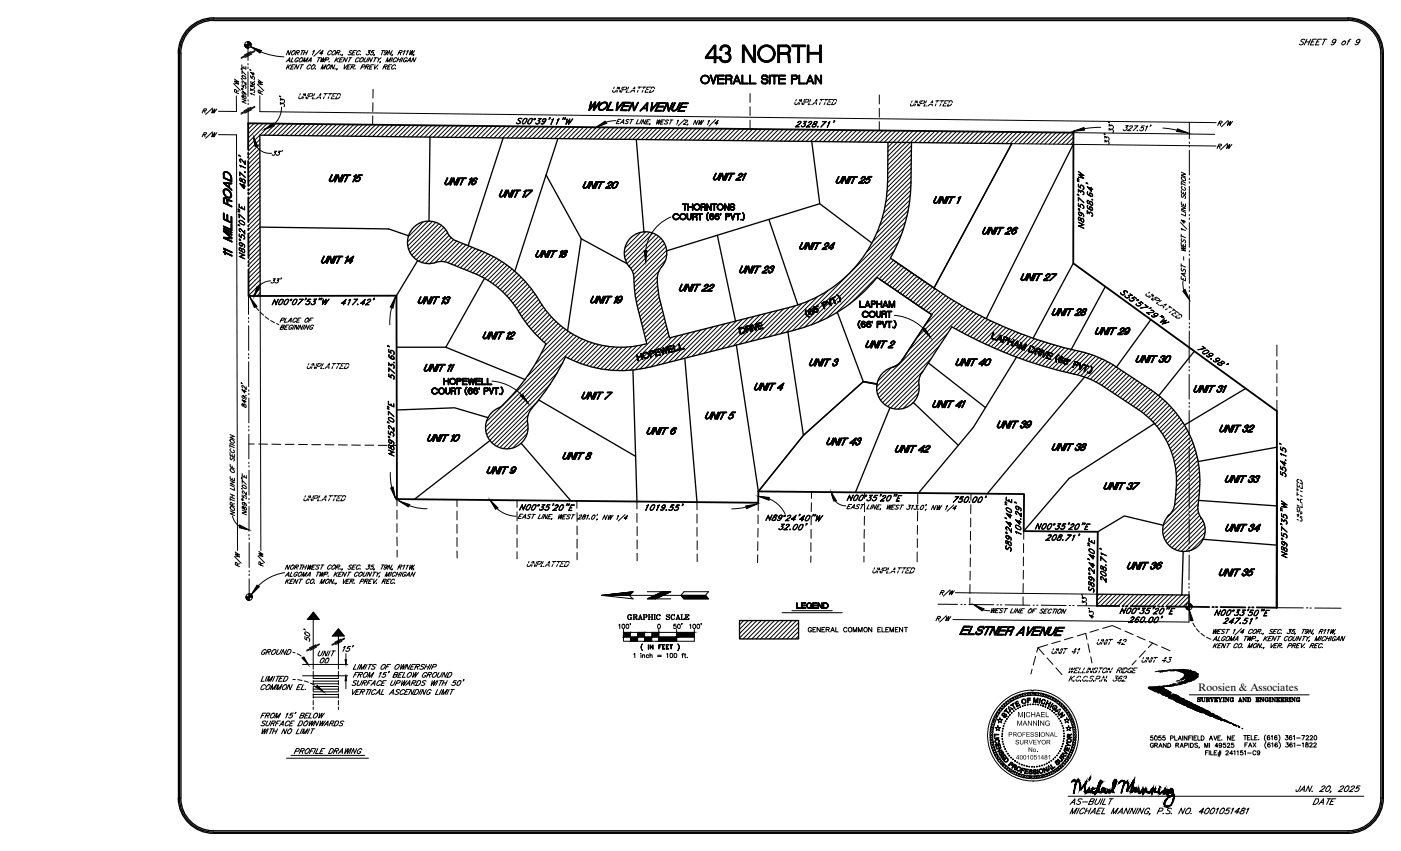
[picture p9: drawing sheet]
<svg xmlns="http://www.w3.org/2000/svg" width="356mm" height="216mm" viewBox="0 0 356 216" stroke-linecap="round" stroke-linejoin="round" font-family="sans-serif">
<defs><g id="words">
<text font-size="9.3" x="178.2" y="18">43 NORTH</text>
<g font-size="5.7">
<text x="148.5" y="29.6">WOLVEN AVENUE</text>
<text x="242.7" y="162.6">ELSTNER AVENUE</text>
</g>
<g font-size="4.9">
<text x="50.4" y="30.3">R/W</text>
<text x="308.3" y="33.5">R/W</text>
<text x="50.4" y="36.3">R/W</text>
<text x="111.8" y="98.8">HOPEWELL</text>
<text x="163.3" y="111.5">UNIT 6</text>
<text x="62.4" y="145" transform="rotate(-90 62.4 145)">R/W</text>
<text x="68.4" y="145" transform="rotate(-90 68.4 145)">R/W</text>
<text x="285" y="145.7">UNIT 36</text>
<text x="236.7" y="159.1">R/W</text>
</g>
<g font-size="4.4">
<text x="62.1" y="25" transform="rotate(-90 62.1 25)">R/W</text>
<text x="68.1" y="25" transform="rotate(-90 68.1 25)">R/W</text>
<text x="284" y="34.9" transform="rotate(-90 284 34.9)">33'</text>
<text x="308" y="39.2">R/W</text>
<text x="201.4" y="155.6">LEGEND</text>
<text x="237.8" y="152.4">R/W</text>
<text x="79.7" y="164" transform="rotate(-90 79.7 164)">50'</text>
<text x="86.1" y="166.5">15'</text>
</g>
<g font-size="4">
<text x="73.4" y="28.2" transform="rotate(-90 73.4 28.2)">33'</text>
<text x="68.1" y="40.6">33'</text>
<text x="282.6" y="37.7" transform="rotate(-90 282.6 37.7)">33'</text>
<text x="276.9" y="154.5" transform="rotate(-90 276.9 154.5)">33'</text>
<text x="278.7" y="158" transform="rotate(-90 278.7 158)">43'</text>
<text x="65.6" y="167.2">GROUND</text>
<text x="80.4" y="169.3">00</text>
</g>
<text font-size="2.7" x="304.1" y="175.4">Roosien &amp; Associates</text>
<g font-size="2">
<text x="258.1" y="184.1">MANNING</text>
<text x="258.3" y="181.9">MICHAEL</text>
</g>
<g font-size="1.8">
<text x="255.9" y="186.9">PROFESSIONAL</text>
<text x="257.7" y="188.8">SURVEYOR</text>
<text x="261" y="190.8">No.</text>
<text x="257.9" y="192.7">4001051481</text>
</g>
</g></defs>
<!-- layer: HA-GCE -->
<g fill="none" stroke="#000" stroke-width=".25">
<path d="M63.4 31.3l-.4 .4M64.5 31.3l-1.5 1.5M65.6 31.3l-2.6 2.6M66 35.4l-3 3M66 36.5l-3 3M66 37.6l-3 3M66 38.7l-3 3M66 39.8l-3 3M66.7 31.3l-3.7 3.7M67.8 31.3l-4.8 4.9M68.9 31.3l-5.9 6M70 31.4l-2.9 2.9"/>
<path d="M71.1 31.4l-2.9 2.9M72.2 31.4l-2.9 2.9M73.3 31.4l-2.9 2.9M74.4 31.4l-2.9 2.9M75.5 31.4l-2.9 2.9M76.6 31.4l-2.9 3M77.7 31.5l-2.9 2.9M78.8 31.5l-2.9 2.9M79.9 31.5l-2.9 2.9M81 31.5l-2.9 2.9M82.1 31.5l-2.9 2.9M83.2 31.5l-2.9 3"/>
<path d="M84.3 31.5l-2.9 3M85.4 31.5l-2.9 3M86.5 31.5l-2.9 3M87.6 31.5l-2.9 3M88.7 31.6l-2.9 2.9M89.8 31.6l-2.9 2.9M90.9 31.6l-2.9 2.9M92 31.6l-2.9 2.9M93.1 31.6l-2.9 2.9M94.2 31.6l-2.9 3M95.3 31.6l-2.9 3M96.4 31.7l-2.9 2.9"/>
<path d="M97.5 31.7l-2.9 2.9M98.6 31.7l-2.9 2.9M99.7 31.7l-2.9 2.9M100.8 31.7l-2.9 2.9M101.9 31.7l-2.9 3M103 31.8l-2.9 2.9M104.1 31.8l-2.9 2.9M105.2 31.8l-2.9 2.9M106.3 31.8l-2.9 2.9M107.4 31.8l-2.9 2.9M108.5 31.8l-2.9 2.9M109.6 31.8l-2.9 3"/>
<path d="M110.7 31.8l-2.9 3M111.8 31.8l-2.9 3M112.9 31.8l-2.9 3M114 31.9l-2.9 2.9M115.1 31.9l-2.9 2.9M116.2 31.9l-2.9 2.9M117.3 31.9l-2.9 2.9M118.4 31.9l-2.9 2.9M119.5 31.9l-2.9 2.9M120.6 31.9l-2.9 3M121.7 32l-2.9 2.9M122.8 32l-2.9 2.9"/>
<path d="M123.9 32l-2.9 2.9M125 32l-2.9 2.9M126.1 32l-2.9 2.9M127.2 32l-2.9 2.9M128.3 32l-2.9 3M129.4 32l-2.9 3M130.5 32l-2.9 3M131.6 32l-2.9 3M132.7 32.1l-2.9 2.9M133.8 32.1l-2.9 2.9M134.9 32.1l-2.9 2.9M136 32.1l-2.9 3"/>
<path d="M137.1 32.1l-2.9 3M138.2 32.1l-2.9 3M139.3 32.1l-2.9 3M140.4 32.2l-2.9 2.9M141.5 32.2l-2.9 2.9M142.6 32.2l-2.9 2.9M143.7 32.2l-2.9 2.9M144.8 32.2l-2.9 2.9M145.9 32.2l-2.9 2.9M147 32.2l-2.9 3M148.1 32.3l-2.9 2.9M149.2 32.3l-2.9 2.9"/>
<path d="M150.3 32.3l-2.9 2.9M151.4 32.3l-2.9 2.9M152.5 32.3l-2.9 2.9M153.6 32.3l-2.9 3M154.7 32.3l-2.9 3M155.8 32.3l-2.9 3M156.9 32.3l-2.9 3M158 32.3l-2.9 3M159.1 32.4l-2.9 2.9M160.2 32.4l-2.9 2.9M161.3 32.4l-2.9 2.9M162.4 32.4l-2.9 2.9"/>
<path d="M163.5 32.4l-2.9 2.9M164.6 32.4l-2.9 2.9M165.7 32.4l-2.9 3M166.8 32.5l-2.9 2.9M167.9 32.5l-2.9 2.9M169 32.5l-2.9 2.9M170.1 32.5l-2.9 2.9M171.2 32.5l-2.9 2.9M172.3 32.5l-2.9 3M173.4 32.6l-2.9 2.9M174.5 32.6l-2.9 2.9M175.6 32.6l-2.9 2.9"/>
<path d="M176.7 32.6l-2.9 2.9M177.8 32.6l-2.9 2.9M178.9 32.6l-2.9 2.9M180 32.6l-2.9 3M181.1 32.6l-2.9 3M182.2 32.6l-2.9 3M183.3 32.6l-2.9 3M184.4 32.6l-2.9 3M185.5 32.7l-2.9 2.9M186.6 32.7l-2.9 2.9M187.7 32.7l-2.9 2.9M188.8 32.7l-2.9 2.9"/>
<path d="M189.9 32.7l-2.9 2.9M191.1 32.7l-3 3M192.2 32.8l-3 2.9M193.3 32.8l-3 2.9M194.4 32.8l-3 2.9M195.5 32.8l-3 2.9M196.6 32.8l-3 2.9M197.7 32.8l-3 2.9M198.8 32.8l-3 3M199.9 32.9l-3 2.9M201 32.9l-3 2.9M202.1 32.9l-3 2.9"/>
<path d="M203.2 32.9l-3 2.9M204.3 32.9l-3 2.9M205.4 32.9l-3 2.9M206.5 32.9l-3 3M207.6 32.9l-3 3M208.7 32.9l-3 3M209.8 32.9l-3 3M210.9 33l-3 2.9M212 33l-3 2.9M213.1 33l-3 2.9M214.2 33l-3 2.9M215.3 33l-3 2.9"/>
<path d="M216.4 33l-3 2.9M217.5 33l-3 3M218.6 33.1l-3 2.9M219.7 33.1l-3 2.9M220.8 33.1l-3 2.9M221.9 33.1l-3 2.9M223 33.1l-3 2.9M224.1 33.1l-3 2.9M225.2 33.1l-2.9 3M226.3 33.1l-2.9 3M227.4 33.1l-2.9 3M228.5 33.1l-3.1 3.1"/>
<path d="M229.6 33.2l-4.2 4.2M230.7 33.2l-5.3 5.3M231.3 37l-6 6M231.3 38.1l-6 6M231.3 39.2l-6 6.1M231.8 33.2l-6.5 6.4M232.9 33.2l-7.6 7.5M234 33.2l-8.7 8.7M235.1 33.2l-2.9 3M236.2 33.2l-2.9 3M237.3 33.3l-2.9 2.9M238.4 33.3l-2.9 2.9"/>
<path d="M239.5 33.3l-2.9 2.9M240.6 33.3l-2.9 2.9M241.7 33.3l-2.9 2.9M242.8 33.3l-2.9 3M243.9 33.3l-2.9 3M245 33.4l-2.9 2.9M246.1 33.4l-2.9 2.9M247.2 33.4l-2.9 2.9M248.3 33.4l-2.9 2.9M249.4 33.4l-2.9 2.9M250.5 33.4l-2.9 3M251.6 33.4l-2.9 3"/>
<path d="M252.7 33.4l-2.9 3M253.8 33.4l-2.9 3M254.9 33.4l-2.9 3M256 33.5l-2.9 2.9M257.1 33.5l-2.9 2.9M258.2 33.5l-2.9 2.9M259.3 33.5l-2.9 2.9M260.4 33.5l-2.9 2.9M261.5 33.5l-2.9 3M262.6 33.6l-2.9 2.9M263.7 33.6l-2.9 2.9M264.8 33.6l-2.9 2.9"/>
<path d="M265.9 33.6l-2.9 2.9M267 33.6l-2.9 2.9M268.1 33.6l-2.9 2.9M269.2 33.6l-2.9 3M270.3 33.7l-2.9 2.9M271.4 33.7l-2.9 2.9M272.4 34.8l-1.7 1.8M272.4 35.9l-.6 .7M272.5 33.7l-2.9 2.9M66 40.9l-3 3M66 42.1l-3 2.9M66 43.2l-3 2.9"/>
<path d="M66 44.3l-3 2.9M66 45.4l-3 2.9M66 46.5l-3 2.9M66 47.6l-3 3M66 48.7l-3 3M66 49.8l-3 3M66 50.9l-3 3M66 52.1l-3 2.9M66 53.2l-3 2.9M66 54.3l-3 2.9M66 55.4l-3 2.9M66 56.5l-3 2.9"/>
<path d="M66 57.6l-3 3M66 58.7l-3 3M66 59.8l-2.9 3M107.4 56.3l-3.8 3.8M108.7 56.1l-5.3 5.3M109.7 56.2l-6.2 6.2M110.6 56.4l-6.9 6.9M111.4 56.8l-7.3 7.3M112.1 57.2l-7.6 7.6M112.6 57.7l-7.6 7.7M113.2 58.3l-7.6 7.6M113.6 59l-7.3 7.3"/>
<path d="M114 59.7l-6.9 6.9M162.6 59l-3.9 3.9M163.9 58.8l-5.4 5.4M164.9 58.9l-6.3 6.3M165.7 59.1l-6.9 7M166.5 59.5l-7.3 7.3M167.2 59.9l-7.6 7.6M228.8 59.6l-22.9 22.9M229.4 57.9l-25.2 25.2M229.8 56.3l-27.2 27.2M230.2 54.8l-29.1 29.1M230.5 53.4l-10.5 10.5"/>
<path d="M230.8 52l-9.2 9.2M230.9 50.8l-8.3 8.3M231.1 49.5l-7.8 7.7M231.1 48.3l-7.2 7.3M231.2 44.9l-6.3 6.3M231.2 46l-6.6 6.6M231.2 47.1l-6.9 7M231.3 41.5l-6 6M231.3 42.6l-6.1 6.1M231.3 43.7l-6.3 6.3M231.3 40.4l-6 6M66 60.9l-2.9 3"/>
<path d="M66 62.1l-2.9 2.9M66 63.2l-2.9 2.9M66 64.3l-2.9 2.9M66 65.4l-2.9 2.9M66 66.5l-2.9 3M66 67.6l-2.9 3M66 68.7l-2.9 3M66 69.8l-2.9 3M66 71l-2.9 2.9M66 72.1l-2.9 2.9M66 73.2l-1.9 1.9M66 74.3l-.8 .8"/>
<path d="M114.6 60.3l-6.6 6.5M115.1 60.8l-6.1 6.1M115.9 61.2l-5.6 5.5M116.7 61.5l-4.9 4.9M117.5 61.8l-4.7 4.6M118.3 62.1l-4.6 4.6M119.1 62.4l-4.6 4.6M119.8 62.7l-4.5 4.6M120.7 63.1l-4.6 4.5M121.5 63.4l-4.6 4.5M122.3 63.7l-4.6 4.6M123 64l-4.5 4.6"/>
<path d="M123.8 64.4l-4.5 4.5M124.5 64.7l-4.4 4.5M125.3 65.1l-4.4 4.5M126 65.5l-4.4 4.4M126.7 65.9l-4.4 4.4M127.4 66.3l-4.3 4.4M128.1 66.8l-4.3 4.3M128.7 67.3l-4.2 4.2M129.3 67.7l-4.2 4.3M130 68.2l-4.3 4.2M130.6 68.7l-4.2 4.2M131.2 69.3l-4.2 4.1"/>
<path d="M131.7 69.8l-4.1 4.2M132.3 70.3l-4.2 4.2M132.8 70.9l-4.1 4.2M133.4 71.5l-4.2 4.2M133.9 72.1l-4.2 4.2M134.4 72.7l-4.2 4.2M134.9 73.3l-4.2 4.3M135.4 74l-4.3 4.2M135.8 74.6l-4.2 4.3M136.3 75.3l-4.3 4.3M136.7 75.9l-4.3 4.4M137.1 76.6l-4.3 4.3"/>
<path d="M137.6 77.3l-4.3 4.3M138 78l-4.2 4.2M138.5 78.6l-4.2 4.2M139 79.2l-4.3 4.3M139.5 79.8l-4.2 4.3M166.9 70.3l-5.5 5.5M166.9 71.4l-5.4 5.3M166.9 72.4l-5.1 5.2M167 73.4l-5 5.1M167.2 74.4l-5 5M167.3 68.7l-6.1 6.1M167.3 75.4l-4.9 4.9"/>
<path d="M167.6 76.3l-5 4.9M167.8 60.5l-7.7 7.6M167.8 77.2l-4.9 4.9M168 78.1l-4.9 4.8M168.2 79l-4.9 4.8M168.3 61.1l-7.8 7.7M168.4 79.8l-4.8 4.9M168.7 61.8l-7.9 7.9M169 62.6l-8.1 8.1M169 65.9l-7.9 7.9M169.2 63.5l-8.2 8.3M169.3 64.5l-8.3 8.3"/>
<path d="M192.9 79.9l-8.2 8.2M194.4 79.5l-8.3 8.2M195.8 79.2l-8.1 8.1M197.3 78.8l-8.2 8.2M198.8 78.4l-8.2 8.2M200.3 78l-8.1 8.2M201.8 77.6l-8.2 8.2M203.5 77l-8.4 8.4M205.4 76.3l-8.8 8.7M207.5 75.3l-9.4 9.4M210.1 73.7l-10.5 10.6M226.1 65.6l-13.8 13.8"/>
<path d="M226.8 66l-11.2 11.2M227.1 63.5l-17.3 17.3M227.5 66.5l-4.3 4.2M228 61.4l-20.3 20.3M228.1 66.9l-4.3 4.3M228.8 67.4l-4.3 4.2M229.4 67.8l-4.2 4.3M230.1 68.3l-4.3 4.3M230.8 68.7l-4.3 4.3M231.4 69.2l-4.3 4.2M232.1 69.6l-4.3 4.3M232.7 70.1l-4.2 4.3"/>
<path d="M233.4 70.5l-4.3 4.3M234.1 71l-4.3 4.3M234.7 71.5l-4.2 4.2M235.4 71.9l-4.3 4.3M236.1 72.3l-4.3 4.3M236.7 72.8l-4.3 4.3M237.4 73.2l-4.3 4.3M238 73.7l-4.2 4.3M238.7 74.2l-4.3 4.2M239.4 74.6l-4.3 4.3M240 75l-4.2 4.3M240.7 75.5l-4.3 4.3"/>
<path d="M241.4 75.9l-6.7 6.7M242.1 76.3l-9.4 9.4M242.8 76.8l-12.2 12.1M243.5 77.1l-21 21M244.2 77.6l-21.6 21.5M244.9 78l-22.1 22.1M245.6 78.4l-22.5 22.4M246.3 78.7l-4.3 4.4M247.1 79.2l-4.4 4.3M247.8 79.5l-4.4 4.4M248.5 79.9l-4.4 4.4M139.8 97.4l-15 14.9"/>
<path d="M140 80.4l-4.2 4.2M140.5 81l-4.1 4.2M141.1 81.6l-4.2 4.2M141.6 94.5l-17.3 17.2M141.7 82.1l-4.2 4.2M142.3 82.6l-4.2 4.2M142.9 92l-19 19M142.9 83.1l-4.4 4.4M143.6 83.6l-6.2 6.1M144.2 84l-8.2 8.3M144.9 84.5l-11 11M145.6 84.9l-22.2 22.1"/>
<path d="M146.3 85.3l-23 23M147 85.6l-23.7 23.8M147.8 86l-24.3 24.3M148.6 86.4l-4.5 4.4M149.4 86.7l-4.5 4.5M150.2 87l-4.6 4.5M151 87.2l-4.6 4.7M151.9 87.4l-4.7 4.8M152.9 87.6l-4.9 4.9M153.8 87.8l-5 5M154.8 87.9l-5.1 5.1M155.8 88.1l-5.2 5.1"/>
<path d="M156.8 88.1l-5.3 5.3M157.9 88.1l-5.5 5.5M159.1 88.1l-5.7 5.7M160.3 88l-5.9 5.9M161.6 87.8l-6.2 6.2M163 87.5l-6.5 6.5M168.7 80.7l-4.9 4.9M168.9 81.6l-4.9 4.9M169.1 82.5l-11.5 11.6M169.3 83.4l-10.6 10.6M169.6 84.3l-9.7 9.7M169.8 85.2l-8.7 8.7"/>
<path d="M170.5 85.6l-8.1 8M172 85.2l-8.2 8.2M173.4 84.8l-8.2 8.2M175 84.5l-8.3 8.2M176.4 84.1l-8.2 8.2M177.9 83.7l-8.2 8.2M179.4 83.3l-8.2 8.2M180.9 82.9l-8.2 8.2M182.4 82.6l-8.2 8.2M183.9 82.2l-8.2 8.2M185.4 81.8l-8.2 8.2M186.9 81.4l-8.2 8.2"/>
<path d="M188.4 81.1l-8.2 8.1M189.9 80.7l-8.2 8.2M191.3 80.3l-8.1 8.2M226.2 93.3l-3.4 3.4M233.2 99.7l-4 4M233.3 97.4l-6.4 6.3M233.3 96.2l-7.2 7.3M233.3 98.4l-5.3 5.4M234.3 94.1l-9 9M236.3 91l-11.7 11.7M238.4 87.8l-14.4 14.4M240.5 84.5l-17 17.1"/>
<path d="M249.3 80.3l-4.5 4.4M250 80.7l-4.4 4.4M250.7 81l-4.4 4.5M251.5 81.4l-4.4 4.5M252.2 81.7l-4.4 4.5M253 82.1l-4.5 4.5M253.7 82.5l-4.4 4.4M254.6 82.8l-4.5 4.5M255.3 83.1l-4.5 4.5M256.1 83.5l-4.5 4.5M256.9 83.8l-4.6 4.5M257.7 84.1l-4.6 4.5"/>
<path d="M258.5 84.4l-4.6 4.6M259.2 84.8l-4.5 4.5M260.1 85l-4.6 4.6M260.9 85.3l-4.6 4.7M261.7 85.6l-4.6 4.7M262.6 85.9l-4.7 4.7M263.4 86.2l-4.7 4.6M264.2 86.5l-4.7 4.6M265 86.7l-4.6 4.7M265.9 87l-4.7 4.7M266.7 87.3l-4.7 4.7M267.6 87.5l-4.8 4.8"/>
<path d="M268.5 87.8l-4.8 4.7M269.4 88l-4.9 4.8M270.2 88.2l-4.8 4.8M271.1 88.5l-4.8 4.8M272 88.7l-4.9 4.9M272.9 88.9l-4.9 4.9M273.8 89.1l-4.9 4.9M274.7 89.3l-4.9 4.9M275.6 89.5l-4.9 5M276.5 89.8l-4.9 4.9M277.3 90.1l-4.8 4.8M278.1 90.4l-4.7 4.7"/>
<path d="M278.9 90.7l-4.6 4.6M279.7 91.1l-4.6 4.5M280.4 91.4l-4.5 4.5M281.1 91.8l-4.4 4.4M281.9 92.2l-4.4 4.4M282.6 92.6l-4.4 4.3M283.3 93l-4.4 4.4M283.9 93.5l-4.3 4.2M284.6 93.9l-4.3 4.3M285.2 94.4l-4.2 4.2M285.9 94.8l-4.3 4.3M286.6 95.3l-4.3 4.2"/>
<path d="M287.3 95.7l-4.3 4.3M288 96.1l-4.4 4.3M288.6 96.6l-4.3 4.3M289.3 97l-4.3 4.3M289.9 97.5l-4.2 4.3M290.6 97.9l-4.3 4.3M291.3 98.3l-4.3 4.4M292 98.8l-4.3 4.3M292.6 99.2l-4.3 4.3M293.3 99.7l-4.3 4.3M133.8 110l-3.7 3.7M133.9 106.6l-7 7"/>
<path d="M134 107.6l-6.2 6.2M134 108.7l-5.2 5.2M134.1 105.3l-8 7.9M136.9 101.3l-11.5 11.5M231.9 102.1l-.3 .3M293.9 100.2l-4.3 4.2M294.5 100.7l-4.2 4.2M295.1 101.2l-4.2 4.2M295.7 101.7l-4.2 4.2M296.3 102.3l-4.2 4.2M296.8 102.8l-4.1 4.2M297.3 103.4l-4.1 4.2"/>
<path d="M297.9 104l-4.2 4.2M298.4 104.6l-4.2 4.2M298.9 105.2l-4.3 4.3M299.4 105.9l-4.3 4.2M299.8 106.5l-4.3 4.3M300.3 107.2l-4.3 4.3M300.7 107.9l-4.4 4.3M301.1 108.6l-4.4 4.4M301.5 109.3l-4.5 4.5M301.8 110.1l-4.5 4.5M302.2 110.8l-4.6 4.6M302.6 111.6l-4.7 4.6"/>
<path d="M302.9 112.4l-4.8 4.7M303.1 113.2l-4.8 4.9M303.4 114l-4.9 5M303.7 114.9l-5.2 5.1M303.9 115.8l-5.3 5.3M304.1 116.8l-5.4 5.4M304.2 117.7l-5.6 5.6M304.4 118.7l-5.9 5.8M304.5 119.7l-6.1 6.1M304.1 129l-8.3 8.2M304.2 127.8l-8.8 8.7M304.2 130l-8 7.9"/>
<path d="M304.3 126.5l-9.1 9.1M304.4 125.3l-9.3 9.3M304.5 124.1l-9.3 9.3M304.5 130.8l-7.7 7.7M304.5 120.7l-6.2 6.3M304.6 121.8l-6.5 6.5M304.6 122.9l-8.4 8.3M304.9 131.4l-7.5 7.6M305.4 132.2l-7.3 7.2M305.6 136.4l-3.3 3.3M305.6 133l-6.7 6.7M305.9 133.9l-6.1 6"/>
<path d="M305.9 135l-5 5M188.8 157.4l-1.1 1.1M189.9 157.4l-2.2 2.2M191 157.4l-3.3 3.3M192.1 157.4l-4.4 4.4M193.2 157.4l-4.6 4.7M194.4 157.4l-4.7 4.7M195.5 157.4l-4.7 4.7M196.6 157.4l-4.7 4.7M197.7 157.4l-4.7 4.7M198.8 157.4l-4.7 4.7M199.9 157.4l-4.6 4.7"/>
<path d="M201 157.4l-4.6 4.7M202.1 157.4l-4.6 4.7M202.7 159.1l-3 3M202.7 158l-4.1 4.1M279 150.7l-.5 .6M280.1 150.7l-1.7 1.7M281.2 150.7l-2.8 2.8M282.3 150.8l-3 2.9M283.4 150.8l-2.9 2.9M284.5 150.8l-2.9 3M285.6 150.8l-2.9 3M286.7 150.8l-2.9 3"/>
<path d="M287.8 150.8l-2.9 3M288.9 150.8l-2.9 3M290 150.8l-2.9 3M291.1 150.9l-2.9 2.9M292.2 150.9l-2.9 2.9M293.3 150.9l-2.9 2.9M294.4 150.9l-2.9 2.9M295.5 150.9l-2.9 2.9M296.6 150.9l-2.9 2.9M297.7 150.9l-2.9 3M298.8 151l-2.9 2.9M299.9 151l-2.9 2.9"/>
<path d="M301 151l-2.9 2.9M301.8 151.3l-2.6 2.6M301.8 152.4l-1.5 1.5M202.7 160.2l-1.9 1.9M202.7 161.3l-.8 .8"/>
</g>
<!-- layer: TITLE -->
<g fill="none" stroke="#000" stroke-width=".25">
<path d="M180.3 19.1h.2l.6 1.7 .6-1.7h.2l-.8 2.2h-.1zM180.3 19.1h.2l.6 1.8 .6-1.8h.1l-.7 2.2zM180.5 19.1h-.2l.7 2.2M181.7 19.1h.2l-.8 2.2M182.1 19.1h1.7v.2h-1.5v.7h1.5v.2h-1.5v.9h1.5v.2h-1.7zM182.2 19.1h1.6v.2h-1.5v.7h1.5v.2h-1.5v.9l1.5 .2h-1.6zM185.3 19.1h-1.1v2.2h.2v-1.1M185.3 19.1h-1.1v2.2h.2v-1.1h.9M186.9 19.1h.2l.9 2.2h-.2l-.2-.6h-1.1l-.2 .6h-.2zM188.3 19.1h.3v2h1.3v.2h-1.6zM188.3 19.1h.2v2l1.4 .2h-1.6zM190.2 19.1h.3v2h1.4v.2h-1.7z"/>
<path d="M190.3 19.1h.2v2l1.4 .2h-1.6zM194.3 20a.66 .66 0 0 1 .6 .6 .66 .66 0 0 1-.6 .7h-.4M195.2 19.1h.3v2.2h-.3zM195.3 19.1h.2v2.2h-.2zM195.7 19.1h1.7v.2h-.7v2h-.2v-2h-.8zM195.7 19.1h1.7v.2h-.8v2l-.1-2h-.8zM197.7 19.1h1.7v.2h-1.5v.7h1.5v.2h-1.5v.9h1.5v.2h-1.7zM197.7 19.1h1.6v.2h-1.5v.7h1.5v.2h-1.5v.9l1.5 .2h-1.6zM201.9 19.1h-1v2.2h.2v-1.1h.8h-.9l-.1 1.1v-2.2h1M202.8 19.1h.2v2h1.4v.2h-1.6zM202.8 19.1l.1 2 1.5 .2h-1.6zM205.5 19.1h.2l.9 2.2h-.2l-.3-.6h-1l-.2 .6h-.3z"/>
<path d="M206.9 19.1h.2l1.2 1.8v-1.8h.2v2.2h-.2l-1.2-1.9v1.9h-.2zM206.9 19.1h.2l1.2 2v-2h.2v2.2h-.2l-1.2-2-.2 2zM331.2 10.2a.53 .53 0 0 0-.6-.2 .53 .53 0 0 0-.4 .5l.6 .3a.57 .57 0 0 1-.4 .6 .57 .57 0 0 1-.6-.2M331.4 10.6h1M331.7 9.9l-.7 1.5M332.7 9.9l-.7 1.5M332.9 10.6h.6M334.1 9.9h-.9l-.6 1.5h.9M334.2 10.6h.6M335.4 9.9h-.8l-.7 1.5h.9M335.8 9.9h1M336.3 9.9l-.6 1.5"/>
<path d="M339 10.4l-.6 .4a.53 .53 0 0 1-.1-.7 .53 .53 0 0 1 .7-.1 1.05 1.05 0 0 1-1.1 1.3v-.1M340.8 10.6l.6-.2a.56 .56 0 0 1-.1 .8 .56 .56 0 0 1-.7 0zM342.1 10.4h.5M342.9 9.9l-.5 .3-.5 1.2M345.1 10.4l-.6 .4a.51 .51 0 0 1 0-.7 .51 .51 0 0 1 .7 .1l-.6 1.1-.4 .1-.2-.2M185.5 21.1v.2h.3M185.5 21.1l.1 .2M185.7 21.2l-.1-.1v.1M185.7 21.1l.1 .2M186.1 21.3h.2M187.8 21.3h.2M193.2 20.6a.66 .66 0 0 0 .7 .7"/>
<path d="M193.3 20.6l.1 .5 .5 .2M194.3 20a.61 .61 0 0 1 .6 .6 .61 .61 0 0 1-.6 .7h-.4M204.7 21.3h.2M206.4 21.3h.1M79.5 157v6.9M79.5 155.3l1.5 1.8h-3zM85.9 159.6l1.4 1.7h-2.9zM153.3 151h6.4M154.5 150.8h5.4M155.4 150.7h4.7M156.6 150.6h3.5M157.1 158.6l.2-.2v1.1"/>
<path d="M157.8 150.5h2.5M158 158.4a.54 .54 0 0 1 .7 .4 .54 .54 0 0 1-.4 .7l-.4-.2zM158.2 159.7v.7M159 150.3h1.5M159 158.4a.54 .54 0 0 1 .7 .4 .54 .54 0 0 1-.4 .7l-.3-.1-.1-.4zM159.3 150.3h1.2M159.6 150.2h1h-.7M159.7 156a.71 .71 0 0 0 0 1.2M159.9 150.9h-6.3M160 150.7l-5.2 .1M160 156.7h.4M160 158.2l-.1 .3"/>
<path d="M160.1 156.1l.1 .2v-.3l-.1 .1-.1-.1a.57 .57 0 0 0-.7 .6 .57 .57 0 0 0 .8 .4M160.1 150.6l-4.1 .1M160.1 150.2h.5M160.1 156.7v.5M160.3 150.5h-3.4M160.4 150.2h.3M160.4 150.4h-2.3M160.7 156h.9v.5h-.7M160.7 157.2h.4M160.7 150.1l-1 .9 1 .9-8-.9h7M160.7 150.1l-8 .9h20.1M160.9 156v1.2"/>
<path d="M161.2 156.5l.4 .6h.2M161.3 156.6l.2 .5 .3-.1M161.4 156l.2 .2-.2 .3M162 157.2h.3M162.1 157.2l.4-1.2 .4 1.2M162.2 156.8h.6M162.5 156.1l.4 1.1M162.7 157.2h.4M163.2 156h.8l.3 .2-.2 .3-.6 .1M163.2 157.2h.5M163.4 156v1.2M163.5 156v1.2"/>
<path d="M164 156l.2 .2-.2 .4M164.3 150.1h6l-3.9 1.8M164.5 151.8h2.1M164.5 157.2h.5M164.5 156h.5M164.7 151.7h2.2M164.7 156v1.2M164.8 156v1.2M164.8 156.5h.7M165 151.6h2.1M165.3 151.5h2.1M165.3 157.2h.4"/>
<path d="M165.3 156h.4M165.5 156v1.2M165.6 156v1.2M165.6 151.3h2.1M165.8 151.2h2.2M166 157.2h.4M166 156h.4M166.1 151.1h2.1M166.2 156v1.2M166.4 151h2M166.7 150.8h2M166.7 151.8h-2.1"/>
<path d="M166.9 150.7h2.1M167 151.6l-2.1 .1M167 156a.67 .67 0 0 0-.4 .6 .67 .67 0 0 0 .4 .6M167 158.4a.5 .5 0 0 1 .6 .5 .5 .5 0 0 1-.6 .5l-.1-.4zM167.2 150.6h2M167.2 159.7v3M167.3 151.5l-2.2 .1M167.5 156.1v.2v-.3v.1l-.2-.1a.57 .57 0 0 0-.7 .6 .57 .57 0 0 0 .9 .4v-.1M167.5 150.5h2M167.6 151.4h-2.2M167.8 150.3h2M167.8 151.3h-2.1"/>
<path d="M168.1 150.2h2M168.1 151.1l-2.2 .1M168.2 150.1l-3.9 1.8h6M168.7 150.9h-2.2M168.9 150.7l-2.1 .1M169.1 156.3l.8 .3a.4 .4 0 0 1-.3 .6 .4 .4 0 0 1-.5-.4v.4l.1-.2M169.2 150.6l-2.2 .1M169.5 150.5h-2.2M169.8 150.4h-2.2M169.9 156.1l.1-.1v.3a.37 .37 0 0 0-.5-.4 .37 .37 0 0 0-.3 .5l.8 .4M170.1 150.2l-2.2 .1M170.7 156a.71 .71 0 0 0 0 1.2"/>
<path d="M171.2 156.1v.2v-.3v.1l-.2-.1a.57 .57 0 0 0-.7 .6 .57 .57 0 0 0 .9 .4v-.1M171.6 158.4h-.5l-.1 .4a.38 .38 0 0 1 .6 0 .38 .38 0 0 1-.1 .6 .38 .38 0 0 1-.6-.1M171.6 157.2h.3M171.7 157.2l.4-1.2 .4 1.2M171.7 159.7v3M171.8 156.8h.5M172.1 156.1l.4 1.1M172.1 158.4a.54 .54 0 0 1 .7 .4 .54 .54 0 0 1-.4 .7l-.3-.1-.1-.4zM172.3 157.2h.3M172.8 157.2h.9v-.4v.4M172.8 156h.4M172.9 151.1h6.2"/>
<path d="M172.9 151.1l6.3 .1M173 151.2h6.2h-6.2M173 156v1.2M173.1 151.3h6.2M173.1 156v1.2M173.1 158.2l-.1 .3M173.2 151.5l6.3 .1M173.2 151.5h6.2M173.3 151.6h6.2M173.4 151.6h6.2M173.4 151.7h6.3M173.5 151.8h6.2"/>
<path d="M173.6 151.9h6.2l-.8-.9 .8-.9h-6.2l-.8 .9 .8 .9M173.9 156h.9v.3v-.3M173.9 157.2h.9v-.4v.4M174.1 156v1.2M174.1 156.5h.4M174.5 156.3v.5M175 158.6l.3-.2v1.1M176 158.4a.49 .49 0 0 1 .6 .5 .49 .49 0 0 1-.6 .5l-.1-.4zM176.2 159.7v3h-18v-2.3h18M177 158.4a.54 .54 0 0 1 .7 .4 .54 .54 0 0 1-.4 .7l-.3-.1-.1-.4zM178 158.2l-.1 .3M179 151h-6.2h6.3"/>
<path d="M179.3 151.4h-6.1M198.5 155.4h15.3M201 154.9h10.2M206 159.4a.44 .44 0 0 0-.5-.2 .44 .44 0 0 0-.4 .4v.3a.42 .42 0 0 0 .5 .4 .42 .42 0 0 0 .4-.4h-.3M206.3 159.7h.5M207.1 159.2h-.8v1.1h.8M208.2 159.2v1.1l-.8-1.1v1.1M208.6 159.7h.5M209.3 159.2h-.7v1.1h.7M209.7 159.7h.7v-.4l-.7-.1v1.1M210.1 159.7l.4 .6M211 159.9h.6"/>
<path d="M212.1 159.2v1.1h.7M215 159.4a.44 .44 0 0 0-.5-.2 .44 .44 0 0 0-.4 .4v.3a.44 .44 0 0 0 .4 .4 .44 .44 0 0 0 .5-.2M221.3 159.2v1.1l-.8-1.1v1.1M222.8 159.7h.4M223.5 159.2h-.7v1.1h.7M223.9 159.2v1.1h.6M224.8 159.7h.5M225.6 159.2h-.8v1.1h.8M227.2 159.7h.5M228 159.2h-.8v1.1h.8M229.1 159.2v1.1l-.8-1.1v1.1M229.5 159.2h.8"/>
<path d="M230 159.2v1.1M66.8 171.6l-.5 1.2h.6M67.4 174v-.1a.73 .73 0 0 0-.9 0 .73 .73 0 0 0-.3 .8l.2 .3 .7-.3M67.7 172.8l.6-1.2-.1 1.2 1.1-1.2-.6 1.2M67.8 174l.7-.3a.76 .76 0 0 1-.1 .9 .76 .76 0 0 1-.9 .2zM67.8 171.6l-.5 1.2M68.6 175l.6-1.3-.1 1.3 1-1.3-.5 1.3M69.8 171.6l-.6 1.2M70 175l.6-1.3-.1 1.3 1.1-1.3-.6 1.3M70.2 171.6h.9M70.7 171.6l-.6 1.2M71 172.2h.5"/>
<path d="M72 174l.6-.3a.76 .76 0 0 1 0 .9 .76 .76 0 0 1-.9 .2zM72.1 171.6h-.8l-.6 1.2h.8M72.4 171.6h.5a.75 .75 0 0 1 .1 .8 .75 .75 0 0 1-.7 .4h-.5zM74.2 173.7l-.6 1.3-.2-1.3-.6 1.3M74.3 172.4h.7M75.5 174.3h.5M75.6 172.4l1.1 .2M76.6 173.7h-.8l-.6 1.3h.8M76.8 171.5h11.5M76.8 168.6h11.5M76.8 166.8l.8 .8M77 173.7l-.6 1.3h.7"/>
<path d="M77.2 172.8l1.1 .3M77.5 174.8v.1M77.9 168.1l.3 .5M78.8 173.3l1 .5M79.5 171.5h6.4v.6M79.5 164.7v3.9M79.5 170.3v1.8M79.5 172.6v1.2M79.5 174.3v1.1M79.5 176v1.1M79.5 177.7v1.1M79.5 179.4v.6"/>
<path d="M79.5 173.5h6.4M79.5 172.8h6.4M79.5 172.1h6.4M79.5 174.2h6.4M79.5 175.5h6.4M79.5 176.2h6.4M79.5 174.8h6.4M79.5 176.9h6.4M80.3 174.1l.9 .6M81.7 175.1l.4 .4M85.9 160.5v8.1M85.9 170.3v1.2"/>
<path d="M85.9 172.6v1.2M85.9 174.3v1.1M85.9 176v1.1M85.9 177.7v1.1M85.9 179.4v.6M87.5 162.1l-3.2 1.6M87.5 161.9l-3.3 1.6M87.8 172.7v2.1M89.5 174.9v1.3l1-1.3M90 171.2h.4M90.3 168.6l-.6 1.2h.7M90.5 175.5h.4"/>
<path d="M90.6 172.8a.44 .44 0 0 0-.5-.2 .44 .44 0 0 0-.3 .6l.5 .2a.49 .49 0 0 1-.4 .5 .49 .49 0 0 1-.5-.2M91 170.6h-.7l-.6 1.2M91.1 172.7l-.5 .9 .2 .3 .6-.2 .5-1M91.1 171.2l.8-.1 .1-.5h-.7l-.6 1.2M91.1 169.8l.6-1.2v1.2l1-1.2-.6 1.2M91.3 168.6l-.6 1.2M91.5 171.2l.1 .6M91.5 174.9h-.8l-.6 1.3h.8M91.6 175.5h.7l.3-.5-.7-.1-.6 1.3M92 175.5l.1 .7M92.1 173.3l.8-.2 .1-.4h-.6l-.6 1.2M92.5 170.9l.7-.3a.75 .75 0 0 1-.1 .9 .75 .75 0 0 1-.9 .2z"/>
<path d="M92.5 173.3l.1 .6M93.1 174.9h.9M93.2 168.6l-.6 1.2M93.3 171.8l.6-1.2-.1 1.2 1.1-1.2-.6 1.2M93.3 173.3h.5M93.6 174.9l-.6 1.3M93.6 168.6h.9M94.1 168.6l-.6 1.2M94.1 173.9l1.1-1.2-.1 1.2M94.2 174.9l-.6 1.3M94.4 172.7h-.8l-.6 1.2M94.5 173.5h.6"/>
<path d="M95.3 176.2l1.1-1.3-.1 1.3M95.4 175.2v-.2a.83 .83 0 0 0-.9 .3 .83 .83 0 0 0-.1 .9l.7-.3M95.5 168.7a.44 .44 0 0 0-.6-.2 .44 .44 0 0 0-.2 .6l.4 .2a.49 .49 0 0 1-.3 .5 .49 .49 0 0 1-.6-.2M95.7 175.8h.6M96.4 170.8l.4-.2-.6 1.2M96.8 173a.51 .51 0 0 0-.6-.3 .51 .51 0 0 0-.4 .4l-.1 .8h.4l.4-.3M97 173.3h.5M97.1 168.7l.6-.1a.76 .76 0 0 1-.1 .8 .76 .76 0 0 1-.9 .2v-.3zM97.2 174.9l-.6 1.3h.8M98 172.7h-.7l-.6 1.2h.8M98.1 169.2h.5M98.1 170.6h-.6l-.3 .5 .5-.1a.48 .48 0 0 1-.1 .7 .48 .48 0 0 1-.7-.1"/>
<path d="M98.8 176.2l1.1-1.3-.1 1.3M98.8 170.4l-.2 .3M99.1 168.6h-.7l-.6 1.2M99.2 175.8h.6M99.6 172.7l-.5 1 .2 .2 .7-.3 .4-.9M100 171.2l.8-.1 .2-.4-.7-.1-.6 1.2h.8l.3-.4-.3-.2M100.5 168.9l.7-.3a.75 .75 0 0 1-.1 .9 .75 .75 0 0 1-.9 .1zM100.5 173.3h.8l.3-.6h-.7l-.6 1.2M101.3 171.2h.5M101.5 175.1a.46 .46 0 0 0-.6-.2 .46 .46 0 0 0-.3 .5l.5 .2a.49 .49 0 0 1-.3 .6 .49 .49 0 0 1-.6-.2M101.9 168.6l-.3 1.2 .9-1.2-.3 1.2 .9-1.2M102.1 172.7l-.2 1.2 .8-1.2-.3 1.2 .9-1.2"/>
<path d="M102.3 170.6h-.7l-.6 1.2h.7M102.7 175.2l-.1-.2a.83 .83 0 0 0-.8 .3 .83 .83 0 0 0-.1 .9l.7-.3M102.7 170.6l-.6 1.2h.7M102.9 175.5h.5M103 173.9l1.1-1.2-.2 1.2M103.3 173.5h.6M103.5 171.1a.54 .54 0 0 1 .4-.5 .54 .54 0 0 1 .6 .3 .79 .79 0 0 1-1.2 .8zM104 174.9h-.8l-.6 1.3h.8M104.2 168.6l-.6 1.2-.3-1.2-.6 1.2M104.4 169.2h.5M104.6 173.3l.8-.2 .2-.4h-.7l-.6 1.2M105 170.6l-.3 1.2 .9-1.2-.3 1.2 .9-1.2"/>
<path d="M105 173.3l.1 .6M105.2 174.9l-.6 1.3-.3-1.3-.6 1.3M105.5 168.6h-.9l-.5 1.2h.8M105.5 169.2l.8-.2 .2-.3-.7-.1-.6 1.2M105.6 174.9h.4a.87 .87 0 0 1 0 1 .87 .87 0 0 1-1 .3zM105.9 169.2l.1 .6M106.1 172.7h.5a.72 .72 0 0 1 .1 .8 .72 .72 0 0 1-.7 .4h-.5zM106.9 174.9l-.6 1.3M107.8 168.7a.49 .49 0 0 0-.5-.1 .49 .49 0 0 0-.4 .4l.5 .3a.49 .49 0 0 1-.3 .5 .49 .49 0 0 1-.5-.2M108 169.2h.8M108.2 172.8a.44 .44 0 0 0-.6-.2 .44 .44 0 0 0-.2 .6l.4 .2a.49 .49 0 0 1-.3 .5 .49 .49 0 0 1-.6-.2M108.2 174.9l-.6 1.3-.2-1.3-.6 1.3"/>
<path d="M108.2 168.6l-.5 1.2M108.3 170.9a.51 .51 0 0 0-.5-.3 .51 .51 0 0 0-.4 .5l-.2 .4a.48 .48 0 0 0 .5 .3 .48 .48 0 0 0 .4-.4h-.3M108.6 171.2l.8-.1 .2-.4-.8-.1-.6 1.2M109 171.2l.1 .6M109.1 168.6l-.6 1.2M109.4 175.2a.51 .51 0 0 0-.5-.3 .51 .51 0 0 0-.4 .5l-.2 .5a.48 .48 0 0 0 .5 .3 .48 .48 0 0 0 .4-.5h-.3M109.6 168.6l-.6 1.2M109.7 169.2h.8l.2-.6h-.7l-.5 1.2M109.7 172.7l-.3 1.2 .9-1.2-.3 1.2 .9-1.2M110 170.9l.7-.3a.76 .76 0 0 1-.1 .9 .76 .76 0 0 1-.9 .2zM111.1 174.9l-.6 1.3h.7M111.2 172.7l-.6 1.2"/>
<path d="M111.4 170.6l-.4 1.1 .2 .1 .6-.3 .5-.9M111.6 172.7h.9M112 176.2l.6-1.3-.2 1.3 1.1-1.3-.6 1.3M112.1 172.7l-.6 1.2M112.1 174.9l-.6 1.3M112.4 173.3h.9M112.7 172.7l-.6 1.2M113.5 172.7l-.6 1.2M113.6 170.6l-.6 1.2-.3-1.2-.6 1.2M114 174.9l-.6 1.3M114 170.6h.5a.72 .72 0 0 1 .1 .8 .72 .72 0 0 1-.7 .4h-.4zM114.5 174.9h.8"/>
<path d="M114.9 174.9l-.6 1.3M115.9 172.7h-.6l-.3 .5 .4-.1a.48 .48 0 0 1 0 .7 .48 .48 0 0 1-.7-.1M116.3 172.9l.7-.2a.91 .91 0 0 1-1 1.2zM117.8 172.5l-.3 .3M158.2 161.6h18M160.8 165.9l.3-.1v1M162.6 165.8h.1M162.7 166.1v.7M163.1 166.3l.5-.1v.6M163.1 163.4a1.16 1.16 0 0 0 0 1.6 1.04 1.04 0 0 1 0-1.6zM163.1 166.1v.7M164.5 163.6l.1 1.1z"/>
<path d="M164.6 166.3a.33 .33 0 0 0-.5-.1 .33 .33 0 0 0 0 .5 .33 .33 0 0 0 .5 0M165 166.3l.5-.1v.6M165 165.8v1M165 163.6l.7 .9v-.9v1.1l-.6-1-.1 1zM166.9 166.2h1M166.9 166.5h1M167.2 163.6h.7h-.6v1.1zM167.3 164.1h.3l-.3 .1M168.1 163.6h.7h-.6v1l.6 .1h-.7zM168.2 164.1h.3l-.3 .1M169.1 163.6h.7h-.6v1l.6 .1h-.7zM169.2 164.1h.3l-.3 .1"/>
<path d="M169.2 165.9l.3-.1v1M170 163.6h.7zM170.3 163.6v1.1v-1.1M172 163.4a1.01 1.01 0 0 1 0 1.6 1.08 1.08 0 0 0 0-1.6zM173.1 166.1h.3M173.5 165.8l-.3 .1v.9M173.7 166.1h.4M173.9 165.8v.8l.2 .2M174.5 166.8h.1M210.9 160.3l.4-1.1 .5 1.1M216.5 160.3v-1.1l.5 1.1 .5-1.1v1.1M217.9 160.3v-1.1l.5 1.1 .4-1.1v1.1"/>
<path d="M225.9 160.3v-1.1l.5 1.1 .4-1.1v1.1M66.5 181.5h.4M66.7 184.9l-.2 1.2 .8-1.2-.3 1.2 .9-1.2M67.5 183.1l-.2-.2-.7 .2v.2l.4 .3a.44 .44 0 0 1-.1 .6 .44 .44 0 0 1-.6-.2M67.5 180.9h-.8l-.5 1.3M67.5 181.5h.7l.3-.5-.7-.1-.6 1.3M67.9 182.9l-.4 .9 .2 .4 .6-.4 .4-.9M67.9 181.5l.1 .7M68.1 184.9l-.5 1.2M68.6 184.9h.8M68.9 183.5l.8-.1 .2-.4-.7-.1-.6 1.3M68.9 181.2l.7-.3a.75 .75 0 0 1-.1 .9 .75 .75 0 0 1-.9 .2z"/>
<path d="M69 184.9l-.5 1.2M69.3 183.5l.1 .7M69.4 185.5h.8M69.6 184.9l-.5 1.2M69.7 182.2l.6-1.3-.1 1.3 1-1.3-.5 1.3M70.1 183.5h.5M70.5 184.9l-.6 1.2M70.9 184.2l1-1.3-.1 1.3M71.2 182.9h-.8l-.5 1.3M71.2 183.7h.6M72.7 181.2l.4-.3-.6 1.3M72.7 192.4h20.8"/>
<path d="M72.9 184.9l-.6 1.2-.2-1.2-.6 1.2M73.4 185.1l.5-.2a.74 .74 0 0 1-.1 .9 .74 .74 0 0 1-.8 .2zM73.5 183.2a.51 .51 0 0 0-.6-.3 .51 .51 0 0 0-.4 .5l-.1 .7h.5l.3-.2M73.7 183.5h.5M73.9 191.6h18.7M74.5 180.9h-.6l-.3 .6 .4-.1a.53 .53 0 0 1 0 .7 .53 .53 0 0 1-.7 0v-.2M74.7 182.9h-.7l-.6 1.3h.8M75 190.6l.7-.1 .3-.5-.7-.1-.6 1.3M75.1 180.8l-.3 .3M75.7 184.9l-.6 1.2h.8M76.2 182.9h.4a.75 .75 0 0 1 .1 .8 .75 .75 0 0 1-.7 .5h-.4zM76.2 190.5h.8l.3-.5-.8-.1-.6 1.3"/>
<path d="M76.3 181.5h.7l.2-.5-.7-.1-.5 1.3 .7-.1 .3-.4-.2-.2M76.6 186.1l.6-1.2-.1 1.2 1-1.2-.5 1.2M76.7 190.5l.1 .7M76.7 184.9l-.5 1.2M77.3 183.2l.7-.3a.76 .76 0 0 1-.1 .9 .76 .76 0 0 1-.9 .2zM77.5 181.5h.5M77.6 190.4l.5-.5h.3a.78 .78 0 0 1-.1 .9 .78 .78 0 0 1-.9 .2zM78.5 180.9h-.7l-.6 1.3h.8M78.6 184.9l-.6 1.2M78.7 182.9l-.3 1.3 .9-1.3-.3 1.3 .9-1.3M78.8 190.5h.5M78.9 180.9l-.6 1.3h.7"/>
<path d="M79.1 184.9h.8M79.5 184.9l-.6 1.2M79.8 181.2l.7-.3a.76 .76 0 0 1-.1 .9 .76 .76 0 0 1-.9 .2zM79.9 189.9h-.8l-.6 1.3M80.2 189.9l-.6 1.3M80.7 189.9l-.6 1.3h.7M80.9 182.9l-.6 1.3-.2-1.3-.6 1.3M81.2 180.9l-.3 1.3 .8-1.3-.2 1.3 .8-1.3M81.4 182.9l-.3 1.3 .9-1.3-.3 1.3 .9-1.3M81.4 190.5h.5M82.3 184.2l1-1.3-.1 1.3M82.5 189.9h-.8l-.6 1.3h.8"/>
<path d="M82.6 183.7h.6M83.8 183.5l.8-.1 .2-.4-.7-.1-.6 1.3M84 189.9h.4a.75 .75 0 0 1 .1 .8 .75 .75 0 0 1-.7 .5h-.4zM84.2 183.5l.1 .7M85 190.5l.8-.1 .1-.4-.7-.1-.6 1.3M85.3 182.9h.4a.72 .72 0 0 1 .2 .8 .72 .72 0 0 1-.7 .5h-.4zM85.4 190.5l.1 .7M85.9 191.2l1.1-1.3-.1 1.3M86.3 190.8h.6M87.3 183.1a.46 .46 0 0 0-.5-.2 .46 .46 0 0 0-.4 .5l.4 .2a.44 .44 0 0 1-.1 .6 .44 .44 0 0 1-.6-.2M87.8 189.9l-.3 1.3 .9-1.3-.3 1.3 .9-1.3M89.2 189.9l-.6 1.3"/>
<path d="M90.6 189.9l-.6 1.3-.3-1.3-.5 1.3M91.8 190.2v-.1a.73 .73 0 0 0-.8 0 .73 .73 0 0 0-.3 .8v.2l.4 .1 .5-.5h-.3M330.2 199.4l-.7 1.3h-.5v-.3M333 199.4l-.6 1.4-.3-1.4-.7 1.4M335.5 199.7a.45 .45 0 0 1 .4-.3 .45 .45 0 0 1 .4 .2l-1.4 1.2h1M336.9 199.6l.6-.2a.92 .92 0 0 1-.1 1 .92 .92 0 0 1-.9 .3l.1-.5zM340.2 199.7a.45 .45 0 0 1 .4-.3 .45 .45 0 0 1 .5 .2l-1.5 1.2h1M341.6 199.6l.6-.2a.92 .92 0 0 1 0 1 .92 .92 0 0 1-1 .3l.1-.5zM342.9 199.7a.49 .49 0 0 1 .5-.3 .49 .49 0 0 1 .4 .2l-1.4 1.2h.9M345.2 199.4h-.6l-.4 .6 .6-.1a.57 .57 0 0 1-.1 .8 .57 .57 0 0 1-.8-.1M271.1 202h75.1M271.6 204.1l1.2-1.5-.1 1.5"/>
<path d="M271.6 206.5l.7-1.5-.1 1.5 1.2-1.5-.7 1.5M272.1 203.6h.7M273.9 205l-.6 1.5M274.7 202.9a.52 .52 0 0 0-.7-.3 .52 .52 0 0 0-.3 .6l.5 .3a.57 .57 0 0 1-.3 .6 .57 .57 0 0 1-.7-.2M274.8 203.5h1.2M275.4 205.4a.59 .59 0 0 0-.7-.4 .59 .59 0 0 0-.5 .6l-.1 .8h.6l.3-.3M275.6 205.7h1M275.9 205l-.6 1.5M276.6 203.3l1-.1 .1-.5-.8-.1-.6 1.5 .9-.1 .3-.4-.3-.3M276.8 206.5l1.2-1.5-.1 1.5M276.9 205l-.7 1.5M277.2 206h.7"/>
<path d="M278.4 202.6l-.5 1.3 .2 .2 .6-.2 .7-1.3M278.6 205.7h.6M279.8 205h-.9l-.6 1.5h.8M279.9 202.6l-.7 1.5M280.2 205l-.6 1.5h.8M280.5 202.6l-.7 1.5h.8M281.6 202.6h1M282 206.5l.7-1.5-.1 1.5 1.2-1.5-.7 1.5M282.1 202.6l-.7 1.5M283.7 206.5l1.2-1.5-.1 1.5M284.1 206h.7M286.8 205l-.6 1.5-.3-1.5-.7 1.5"/>
<path d="M288.3 205l-.6 1.5-.3-1.5-.7 1.5M288.9 205l-.7 1.5M290.4 205l-.7 1.5-.3-1.5-.6 1.5M291.8 205.4a.57 .57 0 0 0-.6-.4 .57 .57 0 0 0-.5 .6l-.2 .5a.55 .55 0 0 0 .6 .4 .55 .55 0 0 0 .4-.6h-.3M291.9 206.4h-.2h.2l-.3 .4M294 205.8l.9-.1 .2-.2v-.4l-.8-.1-.6 1.5M295.3 206.3l-.2 .1h.2M297.3 206.3v.1M297.3 205.2a.49 .49 0 0 0-.6-.2 .49 .49 0 0 0-.2 .7l.4 .2a.57 .57 0 0 1-.3 .6 .57 .57 0 0 1-.7-.2M300.8 205l-.7 1.5-.3-1.5-.6 1.5M301.4 205.2l.6-.2a.9 .9 0 0 1-.1 1.1 .9 .9 0 0 1-1 .2zM302.3 206.3v.1"/>
<path d="M305.4 206h-1l1.1-1-.6 1.5M306.2 205.3l.4-.3 .4 .1a1.06 1.06 0 0 1-1.2 1.3v-.5zM307.6 205.3l.5-.3a.94 .94 0 0 1 0 1 .94 .94 0 0 1-.9 .4v-.5zM308.8 205.3l.5-.3-.6 1.5M310 205.3l.6-.3a.94 .94 0 0 1 0 1 .94 .94 0 0 1-1 .4l.1-.5zM312.3 205h-.7l-.4 .7 .5-.2a.6 .6 0 0 1 .1 .9 .6 .6 0 0 1-.9 0v-.2M312.7 205.3l.4-.3-.6 1.5M314.5 206h-1.1l1.2-1-.7 1.5M315.4 205.1l-.2 .4a.48 .48 0 0 1 .6 .5 .48 .48 0 0 1-.6 .5l-.5-.1a.95 .95 0 0 1 1.1-.9l.3-.4zM316.5 205.3l.5-.3-.7 1.5M329.9 200.8l1.2-1.4-.1 1.4M330.3 200.4h.7"/>
<path d="M333 200.7h.1M334 202.6h.5a.87 .87 0 0 1 .1 1 .87 .87 0 0 1-.8 .5h-.5zM334.7 204.1l1.3-1.5-.2 1.5M335.2 203.6h.7M336.9 202.6h1M337.4 202.6l-.7 1.5M337.8 200.7l-.3 .4M337.8 203.3h.6M339 202.6h-.8l-.7 1.5h.9"/>
<circle cx="179" cy="20.2" r="1.12"/>
<circle cx="179" cy="20.2" r="1.08"/>
<circle cx="215.8" cy="159.7" r=".53"/>
<circle cx="219.7" cy="159.7" r=".53"/>
<circle cx="170.4" cy="166.3" r=".48"/>
<circle cx="171.4" cy="166.3" r=".48"/>
</g>
<g fill="#000" stroke="#000" stroke-width=".25">
<path d="M79.5 155.3l1.5 1.8h-2.9zM76.6 166.9l.5-.2 1.1 1.9zM80.5 173.9l1.6 1.6-2-1.2zM85.9 159.6l1.4 1.7h-2.9zM87.8 171.5l.2 1.2h-.4zM87.6 167.4h.4l-.2 1.2zM281.6 200.4l.1 .1zM295.7 200.1l.1 .3h-.1z"/>
<path d="M158.2 160.4h1.8l-1.8 1.2zM158.2 161.6h1.8v-1.2z"/>
<path d="M160 161.6h1.8l-1.8 1.1zM160 162.7h1.8v-1.1z"/>
<path d="M161.8 160.4h1.8l-1.8 1.2zM161.8 161.6h1.8v-1.2z"/>
<path d="M163.6 161.6h1.8l-1.8 1.1zM163.6 162.7h1.8v-1.1z"/>
<path d="M165.4 160.4h1.8l-1.8 1.2zM165.4 161.6h1.8v-1.2z"/>
<path d="M167.2 161.6h4.5l-4.5 1.1zM167.2 162.7h4.5v-1.1z"/>
<path d="M171.7 160.4h4.5l-4.5 1.2zM171.7 161.6h4.5v-1.2z"/>
<path d="M272 198.2l.1 .1 .3-.3zM272.4 198l.1 .1-.4 .2zM272.4 198l.1 .1 .2-.1zM272.5 198.1l.2-.1zM272.7 198l-.1 .1 .3-.1zM272.6 198.1l.3-.1-.1 .2zM272.9 198l-.1 .2h.3zM272.8 198.2h.3l-.1 .1zM273.1 198.2l-.1 .1h.3zM273 198.3h.3l-.1 .2z"/>
<path d="M275.8 198.2l-.3 .9 .4-.9zM275.8 198.2l-.3 .9-.1-.1zM275.4 199l.1 1v-.9zM275.4 199l.1 1h-.2zM275.3 200l.2 .8v-.8zM275.3 200l.2 .8-.2 .1zM275.3 200.9h.3zM275.3 200.9h.3l-.1 .2zM275.6 200.9l-.1 .2zM275.5 201.1l.2-.2v.2zM275.7 200.9v.2l.2-.2zM275.9 200.9l.1 .1-.3 .1zM276 200.7v.3zM276 200.7l.1 .1-.1 .2zM276 200.7l.1 .1v-.2zM276.1 200.6l.2 .1-.2 .1zM276.2 200.4l.1 .3zM276.2 200.4l.1 .3zM276.3 200.3l-.1 .1 .2 .1zM276.3 200.3l.1 .1v.1zM276.4 200.1l-.1 .2 .1 .1zM276.4 200.1v.3zM276.4 200l.1 .2zM276.4 200l.2 .1-.1 .1z"/>
<path d="M276.6 197.4l-.2 .3 .1 .2zM276.6 197.4l.1 .2-.2 .3zM276.8 197.1l-.2 .3 .1 .2zM276.8 197.1h.1l-.2 .5z"/>
<path d="M278.8 200l.2 .6v-.6zM278.8 200l.2 .6-.2 .1zM278.8 200.7l.3 .1zM278.8 200.7l.3 .1-.1 .2zM279.1 200.8l-.1 .2 .3-.1zM279 201l.3-.1v.1zM279.3 200.9v.1l.1-.2zM279.4 200.8l.1 .2h-.2zM279.4 200.8l.1 .2v-.3zM279.5 200.7l.2 .2-.2 .1zM279.5 200.7l.2 .2v-.2zM279.7 200.7h.1l-.1 .2zM279.7 200.6l.1 .1zM279.7 200.6h.2l-.1 .1zM279.7 200.4l.2 .2zM279.7 200.4l.2 .2zM279.7 200.3l.1 .1zM279.7 200.3l.1 .1zM279.7 200.2l.1 .1zM279.7 200.2l.1 .1zM279.7 200.2h.1l.1-.3zM279.9 199.9l-.1 .3zM279.9 199.9l.1 .3 .2-.3zM280 200.2l.2-.3zM280.2 199.9v.2h.3zM280.2 200.1h.3zM280.4 200.2l.2 .1-.1-.2zM280.4 200.2l.2 .1zM280.5 200.4l.1 .1v-.2zM280.5 200.4l.1 .1zM280.4 200.4l-.1 .3 .3-.2zM280.2 200.6l.2-.2-.1 .3zM280.2 200.6l-.1 .2 .2-.1zM280 200.6h.2l-.1 .2zM279.8 200.8h.3l-.1-.2zM279.8 200.6h.2l-.2 .2z"/>
<path d="M283.9 198.6l.1 .1 .4-.5zM284.4 198.2l.1 .1-.5 .4zM284.4 198.2l.1 .1 .3-.2zM284.5 198.3l.3-.2 .1 .1zM284.8 198.1l.1 .1 .3-.1zM284.9 198.2l.3-.1zM285.2 198.1l-.1 .1h.3zM285.1 198.2h.3zM285.2 198.3l.2 .2v-.3zM285.2 198.3l.2 .2zM285.2 198.5l.2 .5v-.5zM285.2 198.5l.2 .5-.2-.1zM285.2 198.9l-.6 2.3 .8-2.2zM285.2 198.9l-.6 2.3h-.1z"/>
<path d="M285.2 198.9l.2 .1 .4-.6zM285.8 198.4l.1 .1-.5 .5zM285.8 198.4l.1 .1 .2-.2zM286.1 198.3l-.2 .2zM286.1 198.3l-.1 .2h.3zM286 198.5h.3zM286.1 198.6l.3 .2-.1-.3zM286.1 198.6l.3 .2h-.2zM286.2 198.8l.2 .6v-.6zM286.2 198.8l.2 .6h-.2zM286.2 199.4l-.1 1.4 .3-1.4zM286.2 199.4l-.1 1.4h-.2z"/>
<path d="M287.9 197.7l-.2 .6 .1 .2zM287.7 198.3l.1 .2zM287.6 198.5l-.2 1.4 .4-1.4zM287.6 198.5l-.2 1.4h-.2zM287.2 199.9l-.1 .8 .3-.8zM287.2 199.9l-.1 .8-.1 .1zM287 200.8h.2zM287 200.8h.2l-.1 .2zM287.2 200.8l-.1 .2 .3-.3zM287.1 201l.3-.3v.2zM287.4 200.7v.2l.3-.4zM287.7 200.5l.2 .2-.5 .2zM287.7 200.5l.2 .2zM287.8 200.5h.2l-.1 .2zM287.6 200.1l.2 .4h.2zM287.6 200.1h.2l.2 .4zM287.8 199.7l-.2 .4h.2zM287.8 199.7v.4zM287.8 199.7l.1 .2h.3zM287.9 199.9h.3zM288.2 199.9l-.1 .1h.2zM288.1 200h.2l-.1 .2zM288.3 200l-.1 .2 .2-.1zM288.2 200.2l.2-.1v.2zM288.4 200.1v.2z"/>
<path d="M294.3 199.6l.2 .2zM294.3 199.6l.2 .2zM294.4 199.6l.1 .1zM294.4 199.6l.1 .1z"/>
<path d="M272.9 198.9l-.5 2.4h.2zM272.9 198.9h.2l-.5 2.4zM273.2 198.3l-.3 .6h.2zM273.2 198.3l.1 .1-.2 .5zM273.5 197.9l-.3 .4 .1 .1zM273.5 197.9l.1 .1-.3 .4zM273.5 197.9l.1 .1 .1-.2zM273.7 197.8l-.1 .2zM273.7 197.8v.2l.2-.1zM273.7 198l.2-.1zM273.9 197.9l-.2 .1h.2zM273.7 198h.2zM273.8 198.1l.4 .7-.3-.8zM273.8 198.1l.4 .7h-.2zM274 198.8l.2 .6v-.6zM274 198.8l.2 .6h-.2zM274 199.4l.2 .5v-.5zM274 199.4l.2 .5h-.2zM274 199.9l.2 .3v-.3zM274 199.9l.2 .3h-.2zM274 200.2l.1 .2 .1-.2z"/>
<path d="M274.2 200.2l-.1 .2zM274.3 200.1l.1 .2-.3 .1zM274.4 200v.3zM274.4 200l.1 .1-.1 .2zM275.5 198.7l-1.1 1.3 .1 .1zM275.5 198.7l.1 .1-1.1 1.3zM275.8 198.1l-.3 .6 .1 .1zM275.8 198.1l.1 .1-.3 .6z"/>
<path d="M276.4 200l-.1 .6 .3-.5zM276.4 200l-.1 .6h-.2zM276.1 200.6l.3 .1zM276.1 200.6l.3 .1-.1 .2zM276.4 200.7l-.1 .2 .2-.1zM276.3 200.9l.2-.1v.2zM276.5 200.8v.2l.2-.2zM276.7 200.8l.1 .2h-.3zM276.7 200.8l.1 .2v-.3zM276.8 200.7l.1 .1-.1 .2zM276.8 200.7l.1 .1 .1-.2zM277 200.6l.1 .1-.2 .1zM277 200.3l.1 .4zM277 200.3l.2 .1-.1 .3zM277.1 200.2l-.1 .1 .2 .1zM277.1 200.2l.1 .2zM277.1 200.2h.2l.1-.3zM277.4 199.9l-.1 .3zM277.4 199.9v.3l.3-.2zM277.4 200.2l.3-.2zM277.7 200l-.1 .2zM277.6 200.2l.2-.1z"/>
<path d="M277.1 200.5l-.1 .2 .4 .3zM277 200.7l.4 .3-.1 .1zM277.4 201l-.1 .1 .3-.1zM277.3 201.1l.3-.1-.1 .2zM277.6 201l-.1 .2 .2-.2zM277.5 201.2l.2-.2 .1 .2zM277.7 201l.1 .2 .1-.3zM277.9 200.9l.1 .1-.2 .2zM277.9 200.9l.1 .1 .1-.3zM278.1 200.7l.2 .1-.3 .2zM278.4 200l-.3 .7 .2 .1zM278.4 200l.2 .1-.3 .7zM279 198.5l-.6 1.5 .2 .1zM279 198.5l.1 .1-.5 1.5zM279.2 198.2l-.2 .3 .1 .1zM279.2 198.2l.1 .1-.2 .3zM279.2 198.2l.1 .1 .1-.2zM279.4 198.1l-.1 .2zM279.4 198.1v.1l.2-.1zM279.6 198.1l-.2 .1zM279.6 198.1l-.1 .1h.2zM279.5 198.2h.2zM279.5 198.3l.2 .1zM279.5 198.3l.2 .1zM279.5 198.4l.1 .2 .1-.2zM279.5 198.4l.1 .2zM279.5 198.5l-.4 1.3 .5-1.2zM279.5 198.5l-.4 1.3-.2-.1zM278.9 199.7l-.1 .6 .3-.5zM278.9 199.7l-.1 .6-.2-.1zM278.6 200.2v.6l.2-.5zM278.6 200.2v.6l-.2-.1zM278.4 200.7l-.1 .4 .3-.3zM278.4 200.7l-.1 .4-.1-.1zM278.2 201l-.2 .3 .3-.2zM278.2 201l-.2 .3zM278 201.2l-.1 .3zM278 201.2l-.1 .3-.1-.1z"/>
<path d="M280.4 200.6l.2 .4v-.4zM280.4 200.6l.2 .4h-.2zM280.4 201l.1 .1 .1-.1z"/>
<path d="M280.6 201l-.1 .1 .3-.1zM280.5 201.1l.3-.1v.2zM280.8 201v.2l.3-.4zM281.1 200.8l.1 .2-.4 .2zM281.1 200.8l.1 .2 .1-.3zM281.3 200.7l.1 .2-.2 .1zM281.3 200.7l.1 .2v-.2zM281.4 200.7l.2 .1-.2 .1zM281.5 200.5l.1 .3zM281.5 200.5h.2l-.1 .3z"/>
<path d="M281.6 200.4l-.3 .2zM281.2 200.4h.4l-.3 .2zM281.2 200.4l.1 .3zM281.2 200.4l.1 .3-.2 .1zM281.1 200.8h.2zM281.1 200.8h.2l-.1 .2zM281.3 200.8l-.1 .2 .3-.1zM281.2 201l.3-.1v.2zM281.5 200.9v.2l.2-.2zM281.7 200.9l.1 .1-.3 .1zM281.7 200.9l.1 .1 .1-.3zM281.9 200.7l-.1 .3zM281.9 200.7l.1 .1 .2-.4zM282.2 200.4l.2 .2-.4 .2zM282.7 199.9l-.5 .5 .2 .2zM282.7 199.9l.2 .1-.5 .6zM283 199l-.3 .9 .2 .1zM283 199h.2l-.3 1zM283.2 198.5l-.2 .5h.2zM283.2 198.5h.1l-.1 .5zM283.3 198.2l-.1 .3h.1zM283.3 198.2h.1l-.1 .3zM283.2 198l.2 .2zM283.2 198l.1-.1 .1 .3zM283.2 198l.1-.1zM283.1 197.8l.2 .1-.1 .1zM283.1 197.8l.1 .2zM283 197.9l.1-.1v.2zM283 197.9v.4l.1-.3zM283 197.9v.4l-.2-.1zM282.8 198.2l-.1 .5 .3-.4zM282.8 198.2l-.1 .5h-.2zM282.5 198.7l.1 .7 .1-.7zM282.5 198.7l.1 .7-.2-.1zM282.4 199.3l.1 .9 .1-.8zM282.4 199.3l.1 .9h-.2zM282.3 200.2l.3 .5-.1-.5zM282.3 200.2l.3 .5h-.2zM282.4 200.7l.2 .2v-.2zM282.4 200.7l.2 .2zM282.4 200.9l.3 .1zM282.4 200.9l.3 .1z"/>
<path d="M287 199.2l-1.1 1.5 .2 .1zM287 199.2l.1 .1-1 1.5zM287.5 198.2l-.5 1 .1 .1zM287.5 198.2h.2l-.6 1.1zM287.9 197.7l-.4 .5h.2z"/>
<path d="M288.4 200.1l.1 .2zM288.5 200.1v.2z"/>
<path d="M288.3 200.1l-.1 .4 .3-.3zM288.3 200.1l-.1 .4-.2-.1zM288 200.4l.2 .1zM288 200.4l.1 .2-.1-.1zM288 200.5l.1 .1zM288 200.5l.1 .1-.1 .1zM288 200.7h.2zM288 200.7h.2v.1zM288.2 200.7v.1l.1-.2zM288.3 200.6l.1 .2h-.2zM288.3 200.6l.1 .2 .2-.3zM288.6 200.5l.1 .1-.3 .2zM288.9 200.2l-.2 .4zM288.9 200.2l.1 .1-.3 .3zM288.9 200l.1 .3zM288.9 200h.2l-.1 .3z"/>
<path d="M288.9 200l.2 .7v-.7zM288.9 200l.2 .7h-.2zM288.9 200.7l.2 .2zM288.9 200.7l.2 .2-.1 .1zM289.1 200.9l-.1 .1h.2zM289 201h.2v.1zM289.2 201v.1l.2-.1zM289.2 201.1l.2-.1 .1 .1zM289.4 201l.1 .1 .1-.4zM289.6 200.7l.1 .2-.2 .2zM289.9 200.4l-.3 .3 .1 .2zM289.9 200.4l.1 .1-.3 .4zM290.1 200.1l-.2 .3 .1 .1zM290.1 200.1l-.1 .4zM290.1 200.1v.2l.3-.1zM290.1 200.3l.3-.1zM290.4 200.2l-.2 .2 .2 .1zM290.2 200.4l.2 .1zM290.3 200.5l.1 .4v-.4zM290.3 200.5l.1 .4h-.2zM290.2 200.9v.3l.2-.3zM290.2 200.9v.3l-.1-.1zM290.1 201.1v.4l.1-.3zM290.1 201.1v.4l-.2-.1z"/>
<path d="M290.5 200.7l-.6 .7 .2 .1zM290.5 200.7l.2 .1-.6 .7zM290.7 200.4l-.2 .3 .2 .1zM290.7 200.4l.1 .1-.1 .3zM290.8 200.2l-.1 .2 .1 .1zM290.8 200.2l.2 .1-.2 .2zM290.9 200l.1 .3zM290.9 200l.1 .3z"/>
<path d="M290.9 200.1l.1 .4v-.4zM290.9 200.1l.1 .4h-.2zM290.8 200.5l.2 .2zM290.8 200.5l.2 .2h-.2zM290.8 200.7l.3 .1zM290.8 200.7l.3 .1-.1 .2zM291.1 200.8l-.1 .2 .5-.1zM291 201l.5-.1-.1 .2zM291.5 200.9l-.1 .2 .3-.1zM291.4 201.1l.3-.1v.1zM291.7 201v.1l.1-.3zM291.8 200.8l.2 .2-.3 .1zM292.1 200.5l-.3 .3 .2 .2zM292.1 200.5l.1 .2-.2 .3zM292.7 199.7l-.6 .8 .1 .2zM292.7 199.7l-.5 1zM292.7 199.7l-.3 .7 .2 .1zM292.4 200.4l.2 .1zM292.4 200.4l.1 .4 .1-.3zM292.4 200.4l.1 .4h-.2zM292.3 200.8l.1 .5 .1-.5zM292.3 200.8l.1 .5h-.2z"/>
<path d="M292.4 200.9l-.2 .4 .2 .1zM292.4 200.9l.1 .1-.1 .4zM292.7 200.6l-.3 .3 .1 .1zM292.7 200.6l.1 .1-.3 .3zM293 200.2l-.3 .4 .1 .1zM293 200.2l.2 .2-.4 .3zM293.2 200l-.2 .2 .2 .2zM293.2 200l.2 .1-.2 .3z"/>
<path d="M293.2 200v.6l.2-.5zM293.2 200v.6h-.2zM293 200.6l.2 .2zM293 200.6l.2 .2v.2zM293.2 200.8v.2l.3-.2zM293.2 201l.3-.2v.2zM293.5 200.8v.2l.3-.2zM293.5 201l.3-.2 .1 .2zM293.8 200.8l.1 .2 .1-.3zM294 200.7l.2 .1-.3 .2zM294.1 200.4l-.1 .3 .2 .1zM294.1 200.4h.2l-.1 .4zM294.2 200.2l-.1 .2h.2zM294.2 200.2h.2l-.1 .2z"/>
<path d="M294.2 200.2l.1 .6 .1-.6zM294.2 200.2l.1 .6h-.3zM294 200.8l.2 .2 .1-.2zM294 200.8l.2 .2-.2 .1zM294 201.1h.3zM294 201.1h.3l-.2 .2zM294.3 201.1l-.2 .2 .3-.1zM294.1 201.3l.3-.1 .1 .2zM294.4 201.2l.1 .2 .3-.5zM294.8 200.9l.1 .1-.4 .4zM294.8 200.9l.1 .1 .4-.3zM294.9 201l.4-.3 .1 .1zM295.7 200.1l-.4 .6 .1 .1zM295.7 200.1l-.3 .7z"/>
<path d="M295.4 201.3v.1l.4-.5zM295.8 200.9l.2 .1-.6 .4zM296 200.6l-.2 .3 .2 .1zM296 200.6l.1 .1-.1 .3zM296.1 200.4l-.1 .2 .1 .1zM296.1 200.4h.1l-.1 .3z"/>
<path d="M295.6 200.4l.1 .3 .1-.3zM295.6 200.4l.1 .3h-.1zM295.6 200.7v.4l.1-.4zM295.6 200.7v.4l-.2-.1zM295.4 201l.1 .3 .1-.2zM295.4 201l.1 .3h-.2zM295.3 201.3l.2 .1zM295.3 201.3l.2 .1z"/>
<path d="M296.1 200.4v.5l.1-.5zM296.1 200.4v.5l-.2-.1zM295.9 200.8l.1 .2zM295.9 200.8l.1 .2h-.2zM295.8 201l.2 .2zM295.8 201l.2 .2-.1 .1zM295.9 201.3l.3-.1zM295.9 201.3l.3-.1v.2zM296.2 201.2v.2l.2-.3zM296.4 201.1l.1 .2-.3 .1zM296.5 200.8v.5zM296.5 200.8l.1 .1-.1 .4zM296.5 200.5v.3l.1 .1zM296.5 200.5l.1 .4zM296.5 200.5l.2 .2 .2-.3zM296.9 200.4v.2l-.2 .1zM296.9 200.4v.2h.4zM296.9 200.6h.4l-.2 .1zM297.1 200.7l.2 .3v-.4zM297.1 200.7l.2 .3zM297.2 201l-.1 .2 .2-.2zM297.2 201l-.1 .2zM296.9 201.1l.2 .1v-.2zM296.9 200.9l.2 .1-.2 .1zM296.9 200.9l-.3 .4 .3-.2zM296.5 201.1l.4-.2-.3 .4zM296.5 201.1v.4l.1-.2zM296.5 201.1v.4h-.2zM296.3 201.5l.2 .3zM296.3 201.5l.2 .3h-.2zM296.3 201.8l.4 .2-.2-.2zM296.3 201.8l.4 .2v.2zM296.7 202v.2l.4-.3zM296.7 202.2l.4-.3v.2zM297.1 201.9v.2l.4-.4zM297.5 201.7l.1 .1-.5 .3zM297.6 201.5l-.1 .2 .1 .1zM297.6 201.5h.2l-.2 .3zM297.6 201v.5h.2zM297.6 201h.2v.5zM297.5 200.7l.1 .3h.2zM297.5 200.7l.2-.1 .1 .4zM297.4 200.4l.1 .3 .2-.1zM297.4 200.4l.2-.1 .1 .3zM297.3 200.3h.3zM297.5 200.2l.1 .1h-.3zM297.2 200.1l.1 .2 .2-.1zM297.2 200.1l.3 .1z"/>
<path d="M296.6 202l-.8 1.3 1-1.2zM296.6 202l-.8 1.3-.1-.1zM295.7 203.2l-.1 .7 .2-.6zM295.7 203.2l-.1 .7h-.2zM295.4 203.9l.4 .5-.2-.5zM295.4 203.9l.4 .5-.1 .2zM295.8 204.4l-.1 .2 .5-.1zM295.7 204.6l.5-.1v.2zM296.2 204.5v.2l.5-.3zM296.2 204.7l.5-.3 .1 .2zM296.7 204.4l.1 .2 .4-.5zM297.2 204.1l.1 .2-.5 .3zM297.6 203.4l-.4 .7 .1 .2zM297.6 203.4h.1l-.4 .9zM297.8 202.5l-.2 .9h.1zM297.8 202.5l.2 .1-.3 .8zM297.9 202l-.1 .5 .2 .1zM297.9 202h.2l-.1 .6zM297.9 201.8l.2 .2zM297.9 201.8l.1-.1 .1 .3zM297.7 201.5l.2 .3 .1-.1zM297.7 201.5l.2-.1 .1 .3z"/>
</g>
<path d="M187.7 157.4h15v4.7h-15z" fill="none" stroke="#000" stroke-width=".34"/>
<!-- layer: PR-LOT -->
<g fill="none" stroke="#000" stroke-width=".34">
<path d="M109.1 34.8l-.2 21.3M127.7 35l-8.9 27.3M141.6 35.1l-10.9 33.7M161.5 35.3l1.9 23.5M206 35.9l2.1 15.8-38.9 11.9M256.8 36.4l-19.7 36.7M272.4 36.6l-22.1 44.3M66 57.6l32.6 .5 5.1 1.7M138.6 44.4l8.9 16.2M182.1 59.7l4.6 21.8M195.2 55.7l7.3 21.7M208.1 51.7l13.2 10"/>
<path d="M106 66.1l-5.4 8.9M123 70.6l-9.8 17.5h-12.5M159.2 66.9l-11.7-6.3-3.4 23.3M212.6 79.3l6.5 17.5-15.2 13.6-11.4 14.3M272.4 66.8l-10.2 19M280.5 72.7l-8.6 15.9M113.2 88.1l20.1 8.2M160.7 93.9l.6 21.9-24.5-14.3M173.8 90.9l3.1 36.5M186.9 87.5l5.6 37.2M200 84.2l3.9 26.2M222.6 97.5l-3.5-.7-15.2 13.6-11.4 14.3"/>
<path d="M235.6 92.1l14.5 11.3M258 90.6l-10.9 17.8-14 16.7M275.3 95.7l-24.7 29.6M292.1 81.1l-8.7 12M303.1 89.1l-9 11.3M316.2 98.6l-15.5 9.2M100.7 104l14.7-.5 8.5 2.5M124.4 111.8l-19.2 14.9M132.3 112.5l12.6 14.6M161.3 115.8l.4 11.4M225.9 103.4l-8.8 21.5M231.9 102.2l11.3 10.8"/>
<path d="M293 107.4l-21.6 14-11.6 13.3M324.1 113.5l-20 3.6M295.3 133.3l-9.9-2.4-6.8 4M300.3 140l-.3 11M304.2 127l19.9 1.4M305.4 136.8l18.7 1.5M278.5 150.7l23.3 .3v2.9"/>
</g>
<!-- layer: X-PL -->
<g fill="none" stroke="#000" stroke-width=".47">
<path d="M63 38v-6.7l209.5 2.4-.1 33.1 51.7 37.5v49.9M63 38.8v.4M63 39.7v.3M63 40.9v6.3M63 59.2l.1 6.3M63 48v.3M63 48.9v.3M63 50v6.3M63 57.2v.3M63 58v.4M63.1 68.4v6.7l37.5-.1 .2 51.6 91.6 1 .1-2.9 67.4 .6-.1 9.4 18.8 .2-.2 18.8 5.7 .1M63.1 66.3v.4"/>
<path d="M63.1 67.2v.4M219.1 96.8l3.5 .7M324.1 117.2v37M284.9 153.8h.3M285.8 153.8h.4M287 153.8h6.3M294.1 153.9h.3M295 153.9h.3M296.2 153.9l10.7 .1M307.7 154h.4M308.6 154h.4M309.8 154l6.3 .1"/>
<path d="M316.9 154.1h.3M317.8 154.1h.4M319 154.1l5.1 .1"/>
</g>
<!-- layer: X-PARCEL -->
<g fill="none" stroke="#000" stroke-width=".25">
<path d="M94.6 29.4v2.2M94.7 26l-.1 2.3M94.7 22.6v2.3M190.4 23.7v2.3M190.4 27.1v2.2M190.4 30.5v2.2M223.2 24.1v2.3M223.2 27.5v2.2M223.2 30.9v2.2M324.1 87.5v2.8M324.1 91.4v2.3M324.1 94.8v2.3"/>
<path d="M324.1 98.2v2.3M63.2 112.6h1.3M65.7 112.6l2.2 .1M69 112.7h2.2M72.4 112.7h2.2M75.8 112.8h2.2M79.1 112.8h2.3M82.5 112.8l2.3 .1M85.9 112.9h2.2M89.2 112.9h2.3M92.6 112.9h2.3M96 113h2.3"/>
<path d="M99.4 113h1.3M324.1 101.6v2.7M100.8 126.6v1.8M100.8 129.5v2.2M100.8 132.8v2.3M100.8 136.2v2.3M100.8 139.6v1.7M116 126.7v1.8M116 129.7v2.2M116 133v2.3M116 136.4v2.2M116 139.8v1.8"/>
<path d="M131.2 126.9v1.8M131.2 129.8v2.3M131.2 133.2v2.3M131.2 136.6v2.3M131.2 140v1.8M146.4 127.1v1.8M146.5 130v2.3M146.5 133.4v2.3M146.5 136.8v2.3M161.7 127.2v1.9M161.7 130.3v2.2M161.7 133.6v2.3"/>
<path d="M161.7 137v2.2M176.9 127.4v1.9M176.9 130.4v2.3M176.9 133.8v2.3M177 137.2v2.2M192.4 137.4l-.1 2.3M192.4 134v2.3M192.4 130.6v2.3M192.4 127.6v1.9M205.8 137.7v2.2M205.9 134.3v2.3M205.9 130.9v2.3"/>
<path d="M206 127.6l-.1 2.2M206 124.8v1.6M219.3 137.7v2.3M219.4 134.3l-.1 2.3M219.4 131v2.2M219.5 127.6l-.1 2.2M219.5 124.9v1.5M232.8 136.7v2.2M232.9 133.3l-.1 2.3M232.9 129.7v2.5M233 125.1l-.1 2.7M246.3 138.2v2.2"/>
<path d="M246.3 134.8v2.2M246.4 131.4v2.3M246.4 128.1v2.2M246.5 125.2l-.1 1.7M259.8 137.9v2.3M259.8 134.7v2.1M146.5 140.2v1.8M161.7 140.4v1.9M177 140.5v2M192.3 140.8v1.9M205.8 141.1v1.6M219.3 141.1v1.5"/>
<path d="M232.8 140v2.5M246.2 151.7v1.7M246.2 148.3v2.2M246.3 144.9l-.1 2.3M246.3 141.6v2.2M259.7 151.4v2.1M259.7 148v2.3M259.8 144.7l-.1 2.2M259.8 141.3v2.3M278.8 159.7l-2.2 .7M279.9 159.4l2.4-.7 2.2 .9M262 169.8l-.3 1.2"/>
<path d="M262.8 166.5l-.5 2.2M263.4 164.3l1.6 1.8M265.8 166.9l1.5 1.7M265.9 163.6l-2.5 .7-.3 1.2M268 169.4l1.5 1.8M273.4 161.3l2.2-.6 .3 1.5M276.1 163.3l.5 2.2M276.9 166.6l.3 1.6M285.5 160.1l2.1 .9M288.4 167.6l-1.1 1.1M288.6 161.5l2.1 .8M290.7 165.1l-1.5 1.7"/>
<path d="M291.7 162.8l2.1 .9M292.6 163.2l-1.1 1.1M294.8 164.1l2.2 1"/>
</g>
<!-- layer: X-SEC-LINE -->
<g fill="none" stroke="#000" stroke-width=".25">
<path d="M62.9 11.4v3.9M62.9 16.1v.4M62.9 17v.4M63 27.3v4M63.1 75.1v4.7M63.1 80.6v.3M63.1 81.4v.4M63.1 82.6v6.3M63.1 89.7v.4M63.1 90.6v.4M63.1 91.8v6.3M63.1 98.9l.1 .4"/>
<path d="M63.2 99.8v.4M63.2 101v6.3M63.2 108.1v.3M63.2 109v.3M63.2 110.2v6.2M63.2 117.3v.3M63.2 118.2v.3M63.2 119.3v6.3M63.2 126.4v.4M63.2 127.3v.4M63.2 128.5v6.3M63.2 135.6v.4"/>
<path d="M63.2 136.5v.4M63.2 146.9v4.6M244.8 153.4h.3M245.9 153.4h6.3M253 153.5h.4M253.9 153.5h.4M255.1 153.5h6.3M262.2 153.5h.4M263.1 153.5h.4M264.3 153.5l6.3 .1M271.4 153.6h.3M272.3 153.6h.3"/>
<path d="M273.5 153.7h4.9M324.1 154.2h6.7M331.6 154.2h.4M332.5 154.3h.4M333.7 154.3h6.7"/>
</g>
<!-- layer: TX-X-PL -->
<g fill="none" stroke="#000" stroke-width=".25">
<path d="M60.6 39.5h.1M60.8 39.5h-.1M61 39.6l-.5-.2 .5 .4M64.4 34.8a4 4 0 0 0 4.5 4.1M71.5 27.2a5.7 5.7 0 0 1-4.4 5.6M131.6 30.2l.4-.2 .5 .2a.56 .56 0 0 0-.9 .3l.4 .2a.54 .54 0 0 1-.2 .7 .54 .54 0 0 1-.7-.2 .53 .53 0 0 0 .6 .2 .53 .53 0 0 0 .3-.6l-.5-.3zM132.6 31.3h.5M133 30.3l.6-.3a.92 .92 0 0 1-.1 1 .92 .92 0 0 1-.9 .4v-.6zM133.2 30.1h.5M133.3 30.1l-.5 .5-.2 .8M133.7 30.1l-.2 .7-.4 .6M134.3 30.3l.5-.3 .3 .1a1.01 1.01 0 0 1-1.2 1.3l.1-.6z"/>
<path d="M134.5 30.1l.6 .1M134.6 30.1l-.4 .5-.2 .6v.2l.5-.1M135 30.1v.5l-.6 .8M135.6 30.1h.3l-.3 .3zM135.7 30.1h.2l-.3 .2zM136 31.3l.1 .1M136.7 30.6h.1a.52 .52 0 0 1-.1 .8 .52 .52 0 0 1-.7-.2l.4 .2 .5-.2M136.8 30.6l.1 .4-.4 .4M137.3 30.1h-.6h.7l-.7 .5M137.3 30.1l-.7 .5 .3 .1 .1 .2M137.4 31.4h.6M137.7 30.6l.3 .3 .5-.3-.5 .3"/>
<path d="M137.8 30.4l.5-.3 .2 .1 .1 .2M138.2 30.1l-.5 .4 .1 .4M138.4 30.7l-.5 .2a.5 .5 0 0 1 0-.7 .5 .5 0 0 1 .7 .1l-.5 .9-.4 .3-.3-.2 .1 .1M138.4 30.1a.93 .93 0 0 1-.6 1.3M139.4 30.2l.2-.3h-.2l.2-.1-.4 .5M139.4 29.9h.2zM139.5 30v.1M140.1 30.4l.4-.3-.7 1.4 .6-1.3zM141.5 30.4l.4-.3-.7 1.4 .6-1.3zM142.9 30.3l.2-.3h-.2l.2-.2-.1 .3-.3 .2M143 29.9h.1M143 30.1h.1"/>
<path d="M143.4 30.3l.2-.5-.1 .3-.3 .2M143.4 30l.2-.1zM143.5 30.1h.1M143.9 30.1l-.2 1.3 1-1.3-.3 1.3 1-1.3-1.1 1.5 .3-1.2-1 1.2zM202 32.1l.8 .1h-1l1.2-.9 .2-.4-.3-.1-.5 .3a.49 .49 0 0 1 .5-.3 .49 .49 0 0 1 .4 .2l-1.4 1.2M203.4 32l.1 .1M204.3 31.4v.4l-.4 .3M204.7 30.9l-.7-.1h.8l-.8 .6 .2-.1a.55 .55 0 0 1 .1 .7 .55 .55 0 0 1-.7 .2l-.2-.3 .4 .2 .5-.2M204.7 30.8l-.7 .6 .3 .1 .1 .2M204.7 32.1l.9 .1h-1l1.2-.9 .2-.4h-.4l-.4 .2a.44 .44 0 0 1 .4-.3 .44 .44 0 0 1 .4 .3l-1.3 1.1M206.1 32l.2 .2M206.6 31v.4l.5 .2a.49 .49 0 0 1-.3 .5 .49 .49 0 0 1-.6-.1l.2-.4a.98 .98 0 0 0 1-.7z"/>
<path d="M206.7 30.9h.7M206.8 30.9l-.2 .4a.5 .5 0 0 1 .6 .5 .5 .5 0 0 1-.6 .5l-.4-.1a.87 .87 0 0 1 1-.9l.2-.4M207 32l-.3 .2M207.4 32.2l.3-.1zM207.6 32.1h.1M209.7 30.8l-1.4 1.5 1.5-1.5h-1l.8 .1M210.2 31.1l.5-.2-.8 1.4 .7-1.3zM211.7 31l.2-.3-.2-.1h.2l-.4 .5M211.8 30.6h.1M211.8 30.8v.1M279.4 32.3a25.3 25.3 0 0 0-7 1M285.7 31.9h.7l-.6 .4 .2 .1a.5 .5 0 0 1-.2 .6 .5 .5 0 0 1-.7-.1"/>
<path d="M286.7 32.2a.34 .34 0 0 1 .4-.3 .34 .34 0 0 1 .3 .4l-1.2 .8h.8M288 31.9h.8l-1.2 1.2M288.7 33.1l-.1 .1 .2-.1M290.5 31.9h-.6l-.3 .6 .5-.2a.49 .49 0 0 1-.1 .8 .49 .49 0 0 1-.7-.2M290.9 32.2l.4-.2-.6 1.2M292.1 31.8l-.2 .3M295.2 32.5l3.2 .4 3.1 .8M56.6 44.2a.77 .77 0 0 1 .6-.7 .77 .77 0 0 1 .9 .3l.5 .6 .2 .8M56.7 44.2v-.4a1.27 1.27 0 0 1 2 1l.1 .4M56.7 50.5v-.3a.61 .61 0 0 1 1 .4M56.7 58.5l2.2 1v.2l-1.7-.8 1.7 1.4v.3l-1.7-.2 1.7 .8v.2l-2.2-1v-.2l1.9 .1-1.9-1.6zM56.7 57.9l2.1 1v.2l-2.1-1z"/>
<path d="M56.7 57.3l1.9 .9v-1.3h.2v1.6l-2.1-1zM56.7 54l.2 .1v1.4l.7 .4v-1.5l.2 .1v1.5l.8 .3v-1.4l.2 .1v1.7l-2.1-1zM56.7 50.5v1l2.1 1M56.7 46.3l2.1 .1v.3l-.5-.1v1l.5 .5v.2zM56.7 44.2v1l2.1 .9M56.7 58l2.1 1.1zM56.7 57.4l2 .9v-1.4l.1 .1v1.5l-2.1-1zM56.7 54.1l.2 1.5 .7 .3v-1.4h.2v1.5l.9 .4v-1.5l.1 .1v1.6l-2.1-1zM56.7 44.2v.9l2.1 1v-.9M56.7 44.2v.9l2.1 1M56.7 46.3v.2M56.8 44.2v-.3a1.15 1.15 0 0 1 1.8 .9l.1 .3"/>
<path d="M56.8 50.5v-.2a.57 .57 0 0 1 .9 .5M56.8 58.6l2 .9-1.9-.8 1.9 1.6v.2l-1.9-.1 1.9 .9-2-.9M56.8 58.7l2 1.8-2-.2 2 .1zM56.8 58l2 1zM56.8 57.4l1.9 .9v-1.4l.1 1.5zM56.8 54.1l.1 1.5 .8 .4v-1.5v1.5l1 .5 .1-1.5v1.6l-2-1zM56.8 50.5v.9l2 1M56.8 46.4l2 .1v.2l-.6-.1v1v-1v1l.6 .6zM56.8 46.4v.1M56.8 44.3l.1-.4a1.11 1.11 0 0 1 1.7 .9l.1 .3M56.8 50.5l.1-.2a.6 .6 0 0 1 .8 .6M56.8 54.1v1.5l2 .9v-1.4"/>
<path d="M56.8 50.5v.9l2 .9M56.8 50.5v.9l.9 .4v-.9M56.8 58l2 1M56.8 50.6l.1-.2a.54 .54 0 0 1 .6 0 .54 .54 0 0 1 .2 .5M56.8 44.3l.1-.3a1.12 1.12 0 0 1 1.2 0 1.12 1.12 0 0 1 .5 1.1M56.8 48a1.52 1.52 0 0 1 1.6 .5 1.52 1.52 0 0 1 .2 1.6 1.52 1.52 0 0 1-1.5-.5 1.52 1.52 0 0 1-.3-1.6zM56.9 44.3v.7l1.8 .9-.1-.8M56.9 46.4v.1M56.9 44.3v-.3a1.07 1.07 0 0 1 1.2 0 1.07 1.07 0 0 1 .5 1.1M56.9 44.3v.7l1.7 .8v-.7M56.9 46.5l1.2 .1v.9zM56.9 46.4v.2"/>
<path d="M57 48a1.48 1.48 0 0 1 1.4 .6 1.48 1.48 0 0 1 .1 1.6 1.48 1.48 0 0 1-1.5-.6 1.48 1.48 0 0 1 0-1.6zM57 48.1a1.38 1.38 0 0 1 1.4 .5 1.38 1.38 0 0 1 0 1.5 1.38 1.38 0 0 1-1.3-.6 1.38 1.38 0 0 1-.1-1.4zM57 48.1a1.32 1.32 0 0 1 1.4 .5 1.32 1.32 0 0 1 0 1.5 1.32 1.32 0 0 1-1.3-.6 1.32 1.32 0 0 1-.1-1.4zM57.1 48.1a1.28 1.28 0 0 1 1.2 .6 1.28 1.28 0 0 1 .1 1.3 1.28 1.28 0 0 1-1.3-.5 1.28 1.28 0 0 1 0-1.4zM57.1 48.2a1.24 1.24 0 0 1 1.2 .5 1.24 1.24 0 0 1 .1 1.3 1.24 1.24 0 0 1-1.3-.5 1.24 1.24 0 0 1 0-1.3zM57.1 48.2a1.17 1.17 0 0 1 1.2 .5 1.17 1.17 0 0 1 0 1.3 1.17 1.17 0 0 1-1.2-.5 1.17 1.17 0 0 1 0-1.3zM57.6 50.9v.8l-.7-.3 .1-1 .4 .1 .2 .4-.1-.4-.6-.1v1l.8 .4M57.7 54.6v1.4M57.7 50.7h.3l-.3 .1M57.7 50.6l1 .4M57.7 50.7l-.1-.3a.52 .52 0 0 0-.8-.1l-.1 1.2 2.1 1M57.7 50.9v1"/>
<path d="M57.8 51l.2-.2-.2 .2M57.8 51v.8l1 .5v.2M57.8 51v.9l1 .5M58 50.8l-.3 .1M58 50.7l-.3 .2M58 50.7l.7 .3M58.1 46.6l-1.1-.2 1.7 .1-1.9-.1 1.9 1.7-1.7-1.5 1.1 .9M58.3 46.6v1M58.6 46.6l-1.7-.2 1.7 1.6M58.7 45.2v.8l-1.9-.9v-.8v.8l1.9 .8M58.7 46.5v.1M58.7 48v.2"/>
<path d="M58.7 51v.1M58.7 50.9l.1 .1M58.7 51.1h.1M58.7 50.9h.1M58.7 51h.1h-.1M58.7 51.1l-.7-.3 .7 .3M58.8 59.5l-2-.9 2 1.7M58.8 57v1.4l-2-.9M58.8 45.2v.9M58.8 46.5v.2M58.8 48.1v.2M58.8 50.9v.3"/>
<path d="M60.5 53.6h.1M60.5 53.1v.1zM60.5 57.2h.1M60.7 54.4l1.4 1.3-1.4-1.4v.9v-.8M60.7 51.7v.8l1.4 .6v-.7v.9l-1.4-.7zM60.7 53.6h-.1M60.7 53.1l-.1 .1M60.7 57.1l-.1 .1M60.7 55.9a1.06 1.06 0 0 1 1.4 1.2 1.06 1.06 0 0 1-1.4-1.2zM60.7 56.4l.6 .5 .8 .1M60.7 56l.8 .1 .6 .5M60.8 43.7l1.5 1.3-1.5-1.4v1l.1-.9"/>
<path d="M60.8 41.9l1.5 .7-1.3-.6 .2 .4zM60.8 57.2l-.3-.2v.2l-.1-.2 .5 .4M60.8 55.9v.6M60.8 53.7l-.3-.1v.2l-.1-.2 .5 .3M60.8 53.3l-.3-.3v.3l-.1-.3 .5 .4M60.9 45.2l-.1 .4 .2 .4 .3 .1 .2-.5a.51 .51 0 0 1 .7 .1 .51 .51 0 0 1-.1 .7 1.06 1.06 0 0 1-.8-1.1zM60.9 45.2l.4 .2a.87 .87 0 0 0 .9 1 .56 .56 0 0 0 0-.7 .56 .56 0 0 0-.7-.1l-.2 .4-.4-.2M61 45.2v.7M61.3 59.7h.4l.4 .4M61.3 52.8v-.4l.1 .5M61.5 59.6h-.2v.7l-.6-.3v-.7v.6l.6 .3v-.6a.61 .61 0 0 1 .7 .3 .61 .61 0 0 1-.2 .8l.3-.5-.3-.5M61.9 47.8v-1v1l-1.1-1.2 1.5 .6-1.3-.5 .9 1.1"/>
<path d="M62 56.5v.5M62.1 43.6h.1v.2zM62.1 59.3v-.8v.9l-.8-1.1-.5-.3-.1 .4 .3 .4a.45 .45 0 0 1-.3-.4 .45 .45 0 0 1 .3-.4l1.1 1.4M62.1 45.6l.1 .3M62.1 43.6l.1 .1zM62.2 41.7l.1-.9v.9l-.7-.9-.6-.4v.5l.2 .3a.4 .4 0 0 1-.4-.5 .4 .4 0 0 1 .5-.3l1 1.3M62.2 46.3l-.1 .1M273.5 49.3l.1 .1zM273.5 45.9h.1M273.5 45.3l.1 .2zM273.7 56.3l1.4 .7-1.2 .3 1.2 .7-1.4-.7 1.2-.3zM273.7 50.1l1.4 1.4-1.4-1.5v1l.1-.9"/>
<path d="M273.7 43.5l1.4 1-1.2-.2 1.2 .9-1.4-.2 1.2 .1-1.2-.9 1.2 .3zM273.7 49.4h-.1M273.7 48l.6 .8M273.7 45.8l-.1 .1M273.7 45.4h-.1M273.7 52.9l.3 .2v.3l-.3-.2zM273.8 53l.2 .3zM273.8 55.1l-.1 .4 .3 .5 .7-.6a.56 .56 0 0 1 .2 .9l-.4-.2a1.1 1.1 0 0 0-.7-1zM273.8 55.2l.4 .1a1.01 1.01 0 0 0 .8 1.1 .56 .56 0 0 0 .1-.8 .56 .56 0 0 0-.8-.1l-.1 .4-.4-.2M273.8 54.2l.4 .5 .3-.2M273.8 54a.93 .93 0 0 1 1.2 .5M273.8 48.1l-.1 .6v-.7l.6 .8"/>
<path d="M273.8 55.1v.7M273.8 49.5l-.2-.2v.1h-.1l-.1-.1 .5 .4M273.8 46l-.2-.2v.2l-.2-.2 .5 .3M273.8 45.5l-.2-.2v.2h-.1l-.1-.2 .5 .4M274 53.8l-.2 .3 .2 .5M274.2 53.9l.3 .4M274.2 53.9l.3 .5-.3 .3M274.2 52l.2-.1h.3l.4 .5M274.2 48.7l.1-.3a.58 .58 0 0 1 .7 .3 .58 .58 0 0 1-.1 .7M274.2 47.2l.2-.2 .3 .1 .4 .4M274.3 48.6l.4-.2 .4 .5M274.4 54l.2 .5a.5 .5 0 0 1-.7 0 .5 .5 0 0 1 0-.7l1 .4 .2 .5-.2 .3 .1-.6"/>
<path d="M274.5 51.9l-.3 .2 .1 .5-.6-.4v-.6l.1 .6 .4 .3v-.5a.62 .62 0 0 1 .8 .1 .62 .62 0 0 1 0 .8l-.1-.1M274.5 47l-.3 .2 .1 .5-.6-.3v-.7l.1 .6 .4 .3v-.4a.62 .62 0 0 1 .8 0 .62 .62 0 0 1 .1 .8h-.2l.2-.4-.3-.5M274.6 48.4h-.2l-.1 .4M274.8 52l.3 .5-.2 .3M274.8 48.5l.3 .5-.2 .4M274.9 55.5l.1 .3M275 56.2l-.1 .2M275.1 52.7l-.2 .2M275.1 49.2l-.2 .2M275.1 47.9l-.2 .1M275.7 46.4l.1 .1zM275.9 53.5l.6 .8 .1-.4 .2-.1"/>
<path d="M275.9 46.4l-.1 .1M276 53.6l-.1 .6v-.8l.6 .8M276 52.7l.2 .2a.88 .88 0 0 0 1.1 .3M276 50.8l-.1 .4 .4 .5 .6-.6a.53 .53 0 0 1 .4 .5 .53 .53 0 0 1-.2 .5l-.4-.3a1.01 1.01 0 0 0-.7-1zM276 51.4l.4 .2a.49 .49 0 0 1 .5-.5 .49 .49 0 0 1 .5 .5l-.1 .5a.87 .87 0 0 1-.9-1l-.4-.3 .1 .7M276 48.7h.1h-.1a1 1 0 0 0 1.3 1.1 .53 .53 0 0 0-.1-.6 .53 .53 0 0 0-.7-.1l.2 .6M276 49.1l.2 .3a.84 .84 0 0 0 1.1 .3M276.1 52.7l-.1-.5a1.01 1.01 0 0 0 1.3 1.1 .53 .53 0 0 0-.1-.7 .53 .53 0 0 0-.7 .1l.2 .5M276.1 48.7v.5M276.1 46.6l-.3-.2-.1 .2v-.2l.4 .3M276.5 54l.4-.1 .4 .5M276.6 52.6l.3-.1 .4 .5"/>
<path d="M276.6 52.8l.3 .5M276.6 49.1l.3-.1 .4 .5M276.6 49.3l.3 .5M276.8 52.5l-.2 .2 .2 .5M276.8 49l-.2 .2 .2 .5M276.9 48.5l.1-.9v1l-1.1-1.3 1.5 .7-1.3-.5 .9 1M277 53.9l.3 .5-.2 .5a.52 .52 0 0 0 .1-.8 .52 .52 0 0 0-.7-.1v.2M277 52.6l.3 .4-.1 .3h-.2M277 49.1l.3 .4-.1 .3h-.2M277.2 50.6l.2 .2zM277.2 51.3l.1 .2M277.2 50.7h.1"/>
<path d="M277.3 54.7l-.1 .1M277.3 51.9l-.1 .2M56.7 64l.4 .6-.4-.8 2.1 1.1M56.7 64v-.2l2.2 1v.2l-1.7-.8v.4M56.7 63.1l.4 .6M56.7 62.9l2.2 1v.2l-1.7-.7v.4v-.5l1.6 .8-2.1-1.1v.2zM56.8 64l2 .9M56.8 63.1l2 1-1.6-.8v.2M56.8 63.9l.3 .4M56.8 63.1l.3 .4M56.8 63.9l.3 .2M56.8 63.1l.3 .2"/>
<path d="M56.8 63.9l2 1M56.8 63.1l2 .9M57.2 64.3v-.2l1.6 .8M57.2 64.6v-.4l1.6 .7M58.8 60.5l-2-.2 2 1M58.8 60.3l-1.7-1.5 1.7 .8v-.1l-2.1-1v.2l2.1 1.7-2.1-.2v.2l2.1 .9-1.7-.9 1.7 .2M60.7 64.1l1.4 .7-1.2 .3 1.2 .6-1.4-.6 1.2-.4zM60.7 60.6l.3 .2 .1 .3-.3-.2zM60.7 62.8v.7l.3 .2h.3l.2-.5a.48 .48 0 0 1 .6 .3 .48 .48 0 0 1-.3 .6l-.3-.3a.98 .98 0 0 0-.8-1zM60.7 62.9l.5 .2a.87 .87 0 0 0 .9 1 .56 .56 0 0 0-.1-.7 .56 .56 0 0 0-.7-.1l-.1 .3-.5-.2M60.7 61.9l.5 .5 .3-.1M60.7 61.7a.98 .98 0 0 1 1.4 .6"/>
<path d="M60.8 60.7l.2 .3zM60.8 62.9v.6M61 61.6l-.3 .2 .3 .5M61.2 61.6l.3 .5M61.3 61.7l.2 .4v.3h-.2M61.4 61.7l.1 .7a.55 .55 0 0 1-.6-.2 .55 .55 0 0 1 0-.7l1.2 .7v.4l-.2 .1h.2M61.9 63.3l.2 .2M62 62.1v.6M62.1 64l-.2 .1M62.1 60.5l-.2 .1M68.7 71.2a4.3 4.3 0 0 0-4.1 3.9M69.3 70.7h.6l-.5 .5h.2a.43 .43 0 0 1-.2 .5 .43 .43 0 0 1-.6-.1"/>
<path d="M69.7 75.9l.3 1.2 .7-1.2-.7 1.4-.3-1.2-.7 1.2zM70.4 70.7h.5l-.5 .5h.2a.43 .43 0 0 1-.2 .5 .43 .43 0 0 1-.5-.1M70.7 77.2h.6M71.1 76.2l.4-.3 .4 .1a1.05 1.05 0 0 1-1.2 1.3zM71.3 76h.5M71.4 76l-.6 .7v.6M71.5 70.6l-.3 .2M71.8 76v.5l-.6 .8M72.1 77.2h.6M72.5 76.2l.7-.3a1.06 1.06 0 0 1-1.1 1.4v-.6zM72.6 76h.6M72.8 76l-.5 .5-.1 .8"/>
<path d="M73.2 75.9l-.2 .8-.4 .6M73.8 76l.3-.1-.4 .4zM73.8 76h.2l-.2 .2zM74.3 77.2h.5M74.6 76.2l.2-.3h.6a1.02 1.02 0 0 1-1.2 1.4l.1-.6zM74.8 76h.6M74.9 75.9l-.5 .6-.1 .8M75.3 75.9v.6l-.6 .8M76.9 75.9l-1.3 1.4 1.4-1.4h-1h.9M77.5 76l.2-.3h-.2l.2-.1v.3l-.4 .2M77.6 75.7h.1M77.6 75.8l.1 .1"/>
<path d="M77.6 77.1l.2 .2M78.5 76.5l.2 .1-.1 .3-.5 .4M78.7 76.7l-.1-.2h-.7l.4-.6h.7h-.7l-.3 .6 .5-.1a.56 .56 0 0 1-.1 .8 .56 .56 0 0 1-.8-.2l.5 .3 .4-.3M79 77.1l.2 .2M79.7 76.4h.1a.54 .54 0 0 1-.1 .8 .54 .54 0 0 1-.7-.2l.4 .3 .5-.3M79.8 76.5l.2 .3-.5 .5M80.3 75.9h-.7h.8l-.8 .6M80.3 75.9l-.7 .6 .4 .1v.2M81 76l.2-.4-.3 .5M81.1 75.7h.1zM81.1 75.8l.1 .1M81.5 76l.2-.3h-.2l.2-.1-.4 .5"/>
<path d="M81.6 75.7h.1M81.6 75.8v.1M82 75.9l-.1 1.2 .9-1.2-.2 1.2 1-1.2-1.1 1.4 .2-1.2-.9 1.2zM86.7 76.9l.9 .1h-1l1.3-1.1-.7 1.4 .5-1.2-1 .9M88.6 76.2l.4-.3-.7 1.4 .6-1.3zM90.7 77.2l.2 .1zM90.7 77.3l.1-.1zM90.8 75.9l-1.4 1.4 1.4-1.4h-1h.9M91.6 76.9l.9 .1h-1l1.3-1.1-.7 1.4 .5-1.2-1 .9M92.8 77.3h.8h-.9l1.2-.8 .2-.5-.4-.1-.4 .3a.45 .45 0 0 1 .4-.3 .45 .45 0 0 1 .4 .3l-1.3 1.1M94.9 76l.2-.3h-.2l.2-.1-.4 .5M94.9 75.7h.1z"/>
<path d="M95 75.8v.1M100.4 75.4a14.7 14.7 0 0 0-1.4 7M284.4 74.3a.56 .56 0 0 0 .4 .4 .56 .56 0 0 0 .6-.2l-.2-.5a.55 .55 0 0 1 .6-.2 .55 .55 0 0 1 .4 .5 .55 .55 0 0 0-.4-.5 .55 .55 0 0 0-.6 .2l.3 .5a.57 .57 0 0 1-.6 .3 .57 .57 0 0 1-.5-.5zM285.6 75.1v.2M285.6 75.1l.2 .4h.6M286.5 75h.1a.53 .53 0 0 1-.5 .6 .53 .53 0 0 1-.5-.5M286.6 75.1l-.1 .3-.6 .1M286.7 75.9v.2M287.3 74.9l-.5-.4 .6 .4-1 .1M287.4 74.9h-1l.2 .3v.2M287.7 76.2v-.4l-.4-.2 .6-.3 .6 .4-.6-.3-.5 .2 .4 .2a.6 .6 0 0 1-.5 .7 .6 .6 0 0 1-.7-.5l.1-.1 .2 .4h.6M287.8 75.9l-.1 .3-.7 .1"/>
<path d="M288.4 77.2v.2M288.6 76l.5 .1-.3 .2-.3-.2zM288.7 76.1h.3l-.4 .1zM289.5 77.4l-.1-.3-.4-.3 .6-.3 .6 .5-.6-.4-.5 .2 .4 .2a.61 .61 0 0 1-.5 .7 .61 .61 0 0 1-.7-.4l.1-.2 .3 .4 .5 .1M289.5 77.1l-.2 .5h-.6M291 79.3h1.1l.8-.3-.3-.3h-.5a.46 .46 0 0 1 .5 0 .46 .46 0 0 1 .2 .5l-1.7 .1 .7 .5zM291.4 77.8l-2 .3 2-.2-.7-.6 .6 .6M291.6 78.2l.6-.1-.4 .2M292 78.1v.1M292.1 78.1h.1M293 79.7l.1 .4h.5M293.2 79.5l.6 .1v.4"/>
<path d="M293.7 79.5l-.6 .1-.2 .4M293.8 79.7a.99 .99 0 0 1-1.1 .7M61.3 97.2l.2 .2M62.1 98.9v.8l-.7-.9 1.1 .6M62.5 98.1v.7l-.9-1a.33 .33 0 0 0-.2 .3 .33 .33 0 0 0 .2 .3M98.4 87.8h.1M98.6 92.1l.7 .7 .1-.3 .2-.1M98.6 87.8h.1M98.7 93.4l1.4 1.3-1.4-1.4v1v-.9M98.7 92.1v.7l-.1-.8 .7 .8M98.7 90h.1h-.1a1.06 1.06 0 0 0 1.3 1.1 .52 .52 0 0 0-.1-.7 .52 .52 0 0 0-.7 .2l.2 .4M98.7 90.5l.2 .2a.87 .87 0 0 0 1.1 .3"/>
<path d="M98.8 90v.6M98.8 87.9l-.3-.2v.2l-.1-.2 .4 .4M99.2 89.1l.2-.2 .3 .1 .3 .5M99.2 95.3l.4-.1 .4 .5M99.3 92.6l.3-.1 .4 .4M99.3 90.5l.3-.2 .4 .5M99.3 90.7l.3 .4M99.5 95.1l-.2 .1v.7l-.6-.4v-.7v.7l.5 .3-.1-.5a.6 .6 0 0 1 .9 0 .6 .6 0 0 1 0 .8l-.2 .1 .2-.4-.2-.5M99.5 88.9l-.3 .2 .1 .5-.7-.3v-.7l.1 .6 .5 .3-.1-.4a.62 .62 0 0 1 .9 0 .62 .62 0 0 1 0 .8l-.2 .1 .2-.5-.3-.5M99.5 90.3l-.2 .2 .2 .6M99.7 92.5l.3 .5-.2 .4a.52 .52 0 0 0 .2-.7 .52 .52 0 0 0-.8-.1v.2M99.7 90.4l.3 .5-.3 .2"/>
<path d="M99.9 91.9l.1 .2zM99.9 92h.1M100 96l-.1 .1M100 93.3l-.1 .1M100 89.8l-.1 .1M292.3 80.2l.1-.2-.1 .1a.93 .93 0 0 0 .9 .3 .93 .93 0 0 0 .7-.8 .52 .52 0 0 0-.7-.2 .52 .52 0 0 0-.3 .7l.6 .1M292.3 80.1l.5 .3M293.7 80.1h-.6M294.4 80.3h.4l.2-.2-.4 .2M294.5 81.8l1-1-.8 .9 1.4-.5-.9 .9 1.6-.4-1.8 .5 1-.8zM294.8 80.1h.1zM294.8 80.6l.6-.2-.4 .2"/>
<path d="M294.8 80.2v.1M295.2 80.5v.1M295.3 80.4h.1M305.2 89.5l.5 .3M305.3 89.3l.8-.5 .8 .3a1.03 1.03 0 0 1-1.7 .4zM305.9 88.3l-1.9 .4 2-.3-.8-.6 .7 .6M306.3 90.3h-.1a1.03 1.03 0 0 0 1.7-.4 .67 .67 0 0 0-1.1 .1l.6 .3M306.3 90.2l.4 .4M306.4 88.9l.4 .3M306.5 88.9l-.9 .2-.4 .4M306.8 89.1l-.6 .5-.6 .2M307 89.8v.3l.6 .1"/>
<path d="M307.1 90.2h.5M307.2 89.7l.6 .1v.3M307.3 91l.2 .1zM307.3 91.1h.2zM307.6 89.7h-.5l-.2 .4M307.8 89.8a.92 .92 0 0 1-1.2 .8M308 91.6v-.2l-.1 .1a1.03 1.03 0 0 0 1.7-.4 .6 .6 0 0 0-.6-.3 .6 .6 0 0 0-.5 .5l.7 .3M308 91.5l.4 .3M308.7 91v.4l.6 .1M308.9 90.9l.5 .1 .1 .4M309.1 92.2l.1 .2M309.2 92.2l.4-.2a1.03 1.03 0 0 0 1.3 0l-.3-.3h-.5l-.2 .2 .2 .4a.48 .48 0 0 1-.5 .4 .48 .48 0 0 1-.4-.5z"/>
<path d="M309.4 91.4l-.6 .1M309.4 90.9l-.7 .1v.4M309.5 92.6l.3 .1M309.5 91.1a.95 .95 0 0 1-1.2 .7M310.2 91.7l.6 .4M310.3 91.7l-.3 .3a.45 .45 0 0 1 0 .7 .45 .45 0 0 1-.6-.1l-.4-.3a.92 .92 0 0 1 1.4-.1l.4-.2M311.2 92.5l.6-.2-.4 .2M311.6 92.3h.1zM311.6 92.4v.1M61.5 102.4v.5l.2 .1a.42 .42 0 0 1 .2-.3 .42 .42 0 0 1 .5 0l.1 .5a.45 .45 0 0 1-.6 0 .45 .45 0 0 1-.1-.5zM61.8 100.4l.3 .5a.37 .37 0 0 1-.6 0 .37 .37 0 0 1 .1-.5l.8 .5-.1 .4M62.1 101.5v.8l-.7-.9 1.1 .5"/>
<path d="M62.4 100.2v.1M98.3 107.1h.1M98.3 103.6l.1 .1zM98.3 103.2h.1M98.5 103.2h.1M98.6 104.4l1.4 1.3-1.4-1.4v1v-.9M98.6 101.8v.8l1.3 .6 .1-.8v.9l-1.4-.7zM98.6 107.1h-.1M98.6 103.6l-.1 .1M98.6 110.7l.3 .1v.3l-.3-.1zM98.6 114.1l1.4 .7-1.2 .3 1.2 .6-1.4-.6 1.2-.3zM98.6 110.7l.3 .3z"/>
<path d="M98.6 112.9v.1a.46 .46 0 0 0 0 .5 .46 .46 0 0 0 .5 .2l.2-.5a.48 .48 0 0 1 .6 .3 .48 .48 0 0 1-.2 .6l-.3-.2a.9 .9 0 0 0-.8-1zM98.6 112.9l.5 .2a.87 .87 0 0 0 .8 1 .58 .58 0 0 0 0-.7 .58 .58 0 0 0-.7-.1l-.1 .4-.5-.2M98.6 111.9l.4 .5 .4-.1M98.6 111.8a1 1 0 0 1 1.3 .5M98.6 105.9a1.06 1.06 0 0 1 1.3 1.2 1.06 1.06 0 0 1-1.3-1.2zM98.6 106.4l.6 .4 .7 .2M98.6 106l.8 .1 .5 .5M98.7 106v.5M98.7 103.8l-.3-.3-.1 .2v-.2l.5 .4M98.7 103.3l-.3-.2-.1 .2v-.2l.5 .4M98.7 112.9v.6M98.7 107.3l-.3-.2v.2l-.1-.2h.3l.2 .3"/>
<path d="M98.9 111.6l-.3 .2 .3 .6M99.1 111.7l.3 .4M99.1 119.9a14.4 14.4 0 0 0 1.2 6.4M99.1 111.7l.3 .5-.3 .2M99.1 109.8l.3-.2 .5 .6M99.2 102.8v-.4l.1 .5M99.3 111.8l.2 .5a.51 .51 0 0 1-.7 0 .51 .51 0 0 1 0-.8l.9 .5 .3 .4-.2 .4 .1-.1M99.4 109.6l-.3 .3 .1 .5-.6-.4v-.7v.7l.5 .2v-.4a.6 .6 0 0 1 .8 0 .6 .6 0 0 1 0 .8l-.2 .1 .2-.5-.2-.4M99.8 113.3l.1 .3M99.9 112.2v.5M99.9 106.5v.6M99.9 109.3l.1-.8v.9l-.9-1.2-.4-.1-.1 .4 .3 .3a.44 .44 0 0 1-.3-.4 .44 .44 0 0 1 .2-.4l1.2 1.3"/>
<path d="M99.9 114l-.1 .1M99.9 110.5l-.1 .2M324.8 112.6h.1M325 115l1.4 .7-1.3-.6 .1 .4zM325 112.5l-.1 .1M325.1 112.6l-.2-.1v.2l-.2-.2 .5 .3M325.5 118.7l.2-.2 .3 .1 .3 .5M325.5 113.8l.2-.1h.3l.3 .5M325.8 119.9l-.3 .2 .1 .6-.6-.4v-.7l.1 .6 .4 .3v-.4a.6 .6 0 0 1 .8 0 .6 .6 0 0 1 0 .8h-.2h.2v-.4l-.2-.4M325.8 118.5l-.3 .2 .1 .6-.6-.4v-.7l.1 .7 .4 .3v-.5a.56 .56 0 0 1 .8 .1 .56 .56 0 0 1-.2 .8l.2-.5-.2-.4M325.8 113.7l-.3 .2 .1 .5-.6-.4v-.6l.1 .6 .4 .3v-.4a.6 .6 0 0 1 .8 0 .6 .6 0 0 1 0 .8h-.1l.1-.4-.2-.5M326 118.1l.1-.9v1l-1.1-1.3 1.4 .7-1.2-.5 .9 1"/>
<path d="M326.2 116.7l.2 .1zM326.3 116.8h.1M326.3 119.4l-.1 .1M326.3 114.6l-.1 .1M61.3 123.9l.3 .2M61.3 121.4l.3 .2M61.3 121.1l.3 .2M61.4 126.5l.3 .2v.3l-.3-.2zM61.5 129.4l1.1 .5-1.1 .2 1.1 .5M61.5 125.5v.5l.4 .3-.1-.4a.42 .42 0 0 1 .6 0 .42 .42 0 0 1 0 .6M61.5 122.6v-.7l1 1M61.5 120.1v.7l1 .5v-.6"/>
<path d="M61.5 128.4l.1 .6 .2 .1 .2-.4a.41 .41 0 0 1 .5 .2 .41 .41 0 0 1-.1 .5l-.4-.3-.2-.5zM61.5 123.1a.82 .82 0 0 1 1 .9 .82 .82 0 0 1-1-.9zM61.8 127.5l.3 .3v.3a.43 .43 0 0 1-.5-.1 .43 .43 0 0 1 0-.5l.8 .3 .2 .4-.2 .2M62 120.6v.4M62.5 124.9v.7l-.8-1.1a.33 .33 0 0 0-.2 .4 .33 .33 0 0 0 .2 .3M101.2 127a13.6 13.6 0 0 0 7.2 2.1M132.5 128l.3 1.2 .7-1.2-.7 1.4-.3-1.2-.7 1.2zM133.6 129.3h.5M133.9 128.3l.5-.3 .3 .1a1.01 1.01 0 0 1-1.2 1.2l.1-.5zM134.1 128.1h.6M134.2 128.1l-.5 .5-.1 .7M134.6 128.1v.5l-.6 .8"/>
<path d="M134.9 129.3h.6M135.3 128.3l.2-.2h.6a1.06 1.06 0 0 1-1.2 1.3zM135.5 128.1h.5M135.6 128.1l-.6 .7v.6M136 128.1l-.2 .7-.4 .6M136.6 128.1h.3l-.3 .3zM136.6 128.1h.2l-.2 .3zM136.9 129.2l.2 .2M137.6 128.6h.2a.57 .57 0 0 1 0 .8 .57 .57 0 0 1-.9 0v-.2l.5 .2 .4-.3M137.8 128.7l.1 .3-.5 .4M138.3 128.1l-.7-.1h.7l-.7 .7M138.3 128l-.8 .7h.4v.2"/>
<path d="M138.3 129.2l.2 .2M139.2 128.6l.1 .3-.5 .5M139.3 128.9l-.2-.3-.5 .1 .4-.7 .7 .1h-.7l-.3 .5 .4-.1a.61 .61 0 0 1 .1 .9 .61 .61 0 0 1-.9 0v-.2l.4 .2 .5-.3M140.3 128.2l.2-.3h-.2l.2-.1-.3 .5M140.4 129.4h.9l-1 .1 1.3-1v-.3h-.5l-.2 .2a.44 .44 0 0 1 .4-.3 .44 .44 0 0 1 .4 .3l-1.4 1.1M140.5 127.8h.1M140.5 128v.1M141.9 129.4h.6M142.3 128.4l.6-.3a.91 .91 0 0 1-.1 1 .91 .91 0 0 1-.9 .3v-.5zM142.5 128.2h.5M142.6 128.1l-.5 .6-.2 .7M143 128.1l-.2 .8-.4 .6"/>
<path d="M143.8 128.2l.2-.4v.3l-.3 .2M143.9 127.9h.1M143.9 128l.1 .1M144.3 128.2l.2-.2-.2-.1 .2-.1-.4 .5M144.4 127.9h.1M144.4 128v.1M144.7 128.8h.5l-.5 .1M145 128.1h.8h-.8l-.6 1.4h.8h-.9zM164.1 128.4l.5-.4-.7 1.5 .6-1.4zM165.1 129.3h.5M165.4 128.3l.3-.2h.5a1.06 1.06 0 0 1-1.2 1.3l.1-.5zM165.6 128.2h.6"/>
<path d="M165.7 128.1l-.5 .6-.1 .7M166.1 128.1v.6l-.6 .7M166.9 128.3l.5-.2-.8 1.4 .7-1.3zM167.7 129.4h.6M168 128.6l.2 .3 .6-.3M168.1 128.4l.5-.3 .2 .1 .1 .2M168.5 128.1l-.4 .4v.4M168.7 128.7l-.5 .2a.53 .53 0 0 1-.1-.7 .53 .53 0 0 1 .8-.1 1.01 1.01 0 0 1-1.2 1.3v-.1l.1 .1M168.7 128.1l.2 .2-.2 .6-.5 .5M168.8 128.6l-.4 .3M169 129.4h.2l-.1 .1zM169.1 129.4h.1"/>
<path d="M169.8 129.3l.2 .2M170.7 128.7l.1 .3-.5 .5M170.8 128.9v-.2h-.7l.4-.6h.7h-.7l-.3 .6 .4-.1a.61 .61 0 0 1 .1 .8 .61 .61 0 0 1-.9 .1v-.3l.4 .3 .5-.3M171.2 129.3l.1 .2M172 128.7l.2 .3-.5 .5M172.2 128.9l-.2-.2h-.5l.3-.6h.7l-.6 .1-.3 .5 .4-.1a.6 .6 0 0 1 0 .8 .6 .6 0 0 1-.8 .1v-.3l.4 .3 .5-.3M173.2 128.3l.2-.3h-.2l.2-.2-.3 .5M173.3 127.9h.1M173.3 128.1h.1M192.1 127.8a18.9 18.9 0 0 1-6.4 1.3M192.5 125.9a8 8 0 0 1 6.8 4.4M195 130.6l.3 1.3 .7-1.3-.7 1.5-.3-1.3-.6 1.2z"/>
<path d="M196 131.9l.1 .1M196.6 130.8h.6M196.6 130.7l-.2 .4 .5 .3a.49 .49 0 0 1-.3 .6 .49 .49 0 0 1-.6-.2l.2-.4a1.01 1.01 0 0 0 1.1-.7zM196.6 130.7v.5a.45 .45 0 0 1 .4 .5 .45 .45 0 0 1-.6 .4l-.4-.1a.94 .94 0 0 1 1-.9l.2-.4M196.8 131.9l-.3 .1M197.4 132h.5M197.7 131.2l.2 .3 .5-.3M197.7 131l.6-.3 .2 .3M197.7 134.2l.2 .1M198.2 130.7l-.5 .4 .1 .4M198.3 131.4l-.5 .1a.51 .51 0 0 1 .1-.7 .51 .51 0 0 1 .7 .1l-.3 .6a.76 .76 0 0 1-1 .5v-.1l.1 .1M198.4 133.5h.1a.52 .52 0 0 1-.1 .8 .52 .52 0 0 1-.7-.2v.2h.4l.5-.2"/>
<path d="M198.4 130.7a.98 .98 0 0 1-.6 1.3M198.5 131.1l-.5 .4M198.5 133.6l.2 .3-.5 .4M199.1 133.1l-.7-.1h.7l-.7 .6M199.1 133l-.8 .6h.4v.3M199.1 130.7h.3l-.4 .4zM199.1 130.8h.2l-.2 .2zM199.4 132h.9l-1 .1 1.3-1 .1-.3h-.6l-.2 .2a.44 .44 0 0 1 .4-.3 .44 .44 0 0 1 .4 .3l-1.4 1.1M199.5 133.3l.4-.3 .5 .1-.1 .3-1.3 1h.9h-1l1.4-1.1-.4-.2zM200.4 134.3l.2 .1-.2 .1zM200.5 134.3h.1M200.9 131.7l.9 .1h-1l1.3-1.1-.7 1.4 .5-1.2-1 .9"/>
<path d="M201.3 134.3h.6M201.7 133.3l.6-.3a.92 .92 0 0 1-.1 1 .92 .92 0 0 1-.9 .4v-.6zM201.9 133.1h.5M202 133.1l-.5 .5-.2 .8M202.4 133.1v.5l-.6 .8M202.7 134.3h.5M202.9 130.9l.2-.3h-.2l.2-.2-.4 .5M202.9 130.6l.1-.1zM202.9 130.6l.1 .1M203 133.3l.5-.3 .3 .1a1.01 1.01 0 0 1-1.2 1.3zM203 131.7l1 .1h-1.1l1.3-1.1-.7 1.5 .5-1.3-1 .9M203.2 133.2h.6"/>
<path d="M203.3 133.1l-.4 .5-.2 .8M203.8 133.1l-.2 .8-.4 .5M204.6 133.2l.2-.3h-.2l.2-.1v.3l-.4 .1M204.7 132.8h.1M204.7 133l.1 .1M204.8 131l.4-.3 .4 .1a1.01 1.01 0 0 1-1.2 1.3zM205 130.9h.5M205.1 130.8l-.7 1.1 .1 .2 .5-.1M205.5 130.8l-.1 .8-.5 .5M206.3 130.9l.2-.3h-.2l.2-.1v.2l-.3 .2M206.5 130.6h.1M206.5 130.7h.1"/>
<path d="M206.8 130.9l.2-.4v.3l-.3 .1M206.9 130.6h.1zM206.9 130.7l.1 .1M207.4 130.8l-.2 1.2 .9-1.2-.2 1.2 1-1.2-1.1 1.4 .2-1.2-.9 1.2zM215.6 125.6l.3 1.2 .7-1.2-.7 1.4-.3-1.2-.6 1.2zM216.7 126.9h.5M217 125.9l.6-.3a.92 .92 0 0 1 0 1 .92 .92 0 0 1-.9 .4v-.6zM217.3 125.7h.5v.2l-.7 1.1M217.3 125.6l-.4 .6-.2 .8M218.1 126.9h.5M218.4 125.9l.5-.3 .3 .1a1.01 1.01 0 0 1-1.2 1.3l.1-.6zM218.6 125.7l.6 .1"/>
<path d="M218.7 125.7l-.6 .7v.6M219.1 125.7v.5l-.6 .8M219.7 125.7l.3-.1-.3 .4zM219.7 125.7h.2l-.2 .2zM220.1 126.9l.1 .1M220.9 126.2l.1 .5-.4 .3M221.4 125.7h-.7l.8-.1-.8 .6h.2a.52 .52 0 0 1-.1 .8 .52 .52 0 0 1-.8-.2l.5 .2 .5-.3M221.4 125.6l-.8 .6 .4 .1 .1 .2M221.4 126.9l.2 .1M222.3 126.2l.1 .5-.5 .3M222.5 126.5l-.2-.3h-.6l.4-.6h.7l-.7 .1-.3 .5h.7a.61 .61 0 0 1-.3 .8 .61 .61 0 0 1-.8-.2l.5 .2 .4-.3M223.5 125.8l.2-.3-.2 .1v-.2h.2l-.4 .5"/>
<path d="M223.5 127l.9 .1h-1l1.2-.9 .2-.4-.4-.1-.4 .3a.45 .45 0 0 1 .4-.3 .45 .45 0 0 1 .4 .2l-1.3 1.2M223.6 125.4h.1M223.6 125.6h.1M225 127h.6M225.4 125.9l.2-.2 .6 .1a1.05 1.05 0 0 1-1.2 1.2zM225.6 125.8h.5M225.7 125.7l-.6 .8v.5M226.1 125.8v.5l-.6 .7M227 125.8l.2-.2h-.3l.3-.2-.4 .5M227.1 125.5h.1M227.1 125.6v.1M227.5 125.9l.2-.3h-.2v-.1l.1-.1-.3 .5"/>
<path d="M227.5 125.5h.1M227.5 125.6l.1 .1M227.9 126.4h.4h-.5M228.1 125.7l.8 .1h-.7l-.7 1.3h.8h-.8zM243.3 127.3l.1 .1M243.3 126l-1.4 1.4 1.5-1.4-1 .1h.9M244.1 126.6l.2 .3-.5 .5M244.3 126.8l-.2-.2h-.5l.3-.6h.7l-.6 .1-.3 .5 .4-.1a.6 .6 0 0 1 0 .8 .6 .6 0 0 1-.8 .1l-.1-.2 .1 .1 .4 .1 .5-.3M244.7 127.3h.6M245.1 126.3l.6-.3a.94 .94 0 0 1 0 1 .94 .94 0 0 1-1 .4l.1-.5zM245.3 126.2h.6M245.4 126.1l-.5 .6-.1 .7"/>
<path d="M245.8 126.1l-.1 .8-.5 .5M246 127.3l.2 .1zM246 127.3h.1M246.9 127.3l.5 .1M247.2 126.3l.3-.2 .5 .1a1.09 1.09 0 0 1-1.2 1.2l.1-.5zM247.4 126.2h.6M247.5 126.1l-.4 .6-.2 .7M247.9 126.2v.5l-.6 .7M248.2 127.4h.6M248.6 126.4l.5-.3 .3 .1a1.01 1.01 0 0 1-1.2 1.2zM248.8 126.2h.5M248.9 126.2l-.6 .7v.5"/>
<path d="M249.3 126.2l-.1 .7-.5 .5M250.2 126.2l.2-.3h-.3l.3-.1-.4 .5M250.3 125.9h.1M250.3 126v.1M255.1 131.4h.1M255.1 127.9h.1M255.2 127.4v.1zM255.3 135l.3 .1v.3l-.3-.1zM255.3 138.5l.2-.1a.53 .53 0 0 0-.2 .6 .53 .53 0 0 0 .4 .4l.3-.5a.54 .54 0 0 1 .7 .3 .54 .54 0 0 1-.2 .7 .56 .56 0 0 0 .1-.6 .56 .56 0 0 0-.5-.4l-.4 .5h-.3zM255.3 131.4h.1M255.4 135l.2 .3zM255.4 137.1l-.1 .7 .3 .2 .6-.5a.53 .53 0 0 1 .4 .4 .53 .53 0 0 1-.2 .5l-.3-.2a1.01 1.01 0 0 0-.7-1.1z"/>
<path d="M255.4 137.2h.2a1.65 1.65 0 0 0 .9 1.3 .56 .56 0 0 0 .1-.8 .56 .56 0 0 0-.7-.1l-.2 .3-.4-.2M255.4 136.2l.3 .5 .4-.1M255.4 136a.98 .98 0 0 1 1.3 .6M255.4 127.9h-.1M255.4 127.4l-.1 .1M255.4 137.2v.6M255.4 126.1v.7l1.4 .7v-.8v.9l-1.4-.7zM255.4 128.8a1.05 1.05 0 0 1 1.3 1.2 1.01 1.01 0 0 1-1.3-1.2zM255.4 129.3l.8 .6h.5M255.5 131.5l-.3-.2v.2l-.1-.2 .4 .4M255.5 129.4l-.1-.5h.2l.6 .1 .5 .5M255.5 128l-.3-.2v.3l-.1-.3 .5 .4"/>
<path d="M255.5 127.6l-.3-.3v.3l-.1-.3 .5 .4M255.6 135.9l-.2 .2 .2 .5M255.8 135.9l.3 .5M255.8 136l.3 .4-.3 .3M255.9 136l.3 .6a.51 .51 0 0 1-.8-.1 .51 .51 0 0 1 .1-.7l.6 .2a.75 .75 0 0 1 .6 .9l-.2 .1h.1M256.1 127.1v-.4v.5M256.3 133.5l.1-1v1.1l-1.1-1.3 1.5 .7-1.3-.5 .9 1M256.4 131.3l.1-.9-.1 1-1-1.2 1.4 .7-1.2-.6 .8 1.1M256.5 137.6l.1 .3M256.6 136.5v.5M256.6 138.3l-.1 .1M256.7 135v-.9v1l-.8-1.2-.5-.2v.4l.3 .4a.45 .45 0 0 1-.4-.4 .45 .45 0 0 1 .3-.5l1.2 1.4"/>
<path d="M256.7 129.4l-.1 .6M257.6 127.5h.1M257.7 134.8l1.5 .8-1.3-.7 .1 .4zM257.8 133.2a1.04 1.04 0 0 1 1.3 1.2 1.01 1.01 0 0 1-1.3-1.2zM257.8 133.7l.5 .5 .8 .1M257.8 133.3l.6 .1 .7 .5M257.8 127.5h-.1M257.9 133.3v.5M257.9 128.8l.3 .4h.4M257.9 128.6a.98 .98 0 0 1 1.3 .5M257.9 127.6l-.3-.2v.2l-.1-.2 .5 .4M258.1 128.4l-.2 .3 .2 .5"/>
<path d="M258.3 128.5l.3 .4M258.3 128.5l.3 .5-.3 .3M258.4 128.6l.3 .5a.53 .53 0 0 1-.8 .1 .53 .53 0 0 1 0-.8 1.01 1.01 0 0 1 1.2 1.2h-.1l.1-.1M258.7 133l.1-.9v1l-1.1-1.3 1.5 .7-1.3-.5 .9 1.1M259 131.6l.1 .2zM259 133.8v.6M259 131.7h.1M259.1 129v.6M259.1 131.1l.1-.9v.9l-.9-1.1-.4-.2-.1 .4 .3 .4a.45 .45 0 0 1-.3-.4 .45 .45 0 0 1 .2-.5l1.2 1.4M263.4 132.8l.3 1.2 .7-1.2-.7 1.4-.3-1.2-.6 1.2zM264.5 134.1h.5M264.8 133.1l.2-.2h.6a1.06 1.06 0 0 1-1.1 1.3v-.6z"/>
<path d="M265 133h.6M265.1 132.9l-.6 .7v.6M265.5 137h.9l-1 .1 1.3-1 .1-.3-.4-.1-.4 .3a.44 .44 0 0 1 .4-.4 .44 .44 0 0 1 .5 .3l-1.4 1.2M265.6 132.9l-.2 .7-.5 .6M265.9 134.2h.5M266.2 133.1l.6-.3a.92 .92 0 0 1-.1 1 .92 .92 0 0 1-.9 .4l.1-.6zM266.4 133h.6M266.5 132.9l-.5 .5-.1 .8M266.9 132.9v.6l-.6 .7M267 136.9h.6M267.4 135.9l.2-.2h.6a1.06 1.06 0 0 1-1.2 1.3l.1-.5zM267.5 132.9h.3l-.3 .3z"/>
<path d="M267.5 132.9h.2l-.2 .3zM267.6 135.8h.5M267.7 135.7l-.4 .6-.2 .7M267.8 134.1l.2 .1M268.1 135.7l-.1 .8-.5 .5M268.3 136.9l.2 .1M268.5 133.4h.1a.55 .55 0 0 1 0 .8 .55 .55 0 0 1-.8 0l.1-.2 .4 .2 .4-.3M268.7 133.5l.1 .3-.4 .4M268.9 135.7l-.2 .4 .6 .6a.53 .53 0 0 1-.4 .3 .53 .53 0 0 1-.5-.2l.2-.3a1.01 1.01 0 0 0 1-.7zM269 135.7l-.2 .4a.49 .49 0 0 1 .5 .6 .49 .49 0 0 1-.5 .4h-.3a.59 .59 0 0 1 0-.7 .59 .59 0 0 1 .7-.2l.4-.4h-.7M269.2 132.9l-.7-.1 .8 .1-.8 .6M269.2 136.9l-.3 .1"/>
<path d="M269.2 132.9l-.8 .6 .4 .1 .1 .2M269.2 134.1l.2 .1M269.6 137h.3zM269.7 137h.1M270.1 133.4l.1 .4-.5 .4M270.3 133.7l-.1-.2h-.7l.4-.6h.7h-.7l-.3 .5h.5a.56 .56 0 0 1-.1 .8 .56 .56 0 0 1-.8-.2l.5 .2 .4-.2M271.3 133l.1-.2h-.1v-.1l.1-.1-.3 .5M271.3 134.3h.9h-1l1.4-1.1-.4-.2-.4 .2a.44 .44 0 0 1 .4-.3 .44 .44 0 0 1 .4 .3l-1.3 1.1M271.4 132.7h.1M271.4 132.8v.1M271.9 135.7l-1.4 1.4 1.4-1.4h-.9l.8 .1M272.4 136l.5-.3-.8 1.5 .7-1.4z"/>
<path d="M272.8 134.2h.6M273.2 133.2l.2-.2h.6a1.06 1.06 0 0 1-1.2 1.3v-.6zM273.4 133.1h.5M273.5 133l-.5 .5-.1 .8M273.9 135.8l.2-.2-.2-.1h.1l-.3 .4M273.9 133v.5l-.6 .8M273.9 135.5h.1M273.9 135.6l.1 .1M274.7 133.1l.3-.3-.2-.1h.2l-.4 .4M274.9 132.7h.1M274.9 132.8v.1M275.3 133.1l.1-.3h-.2l.2-.1-.3 .4"/>
<path d="M275.3 132.7h.1M275.3 132.8l.1 .1M275.7 133.6l.4 .1h-.5M275.9 132.9h.8l-.7 .1-.7 1.3 .8 .1h-.8zM276.2 138.3h.1M276.2 137.8l.1 .1zM276.4 136.5l.1 .7 1.2 .7 .1-.7v.8l-1.4-.7zM276.4 138.3h-.1M276.4 137.8l-.1 .1M276.4 139.2a1.06 1.06 0 0 1 1.3 1.2 1.06 1.06 0 0 1-1.3-1.2zM276.4 139.7l.8 .6h.5M276.4 139.3l.8 .1 .5 .5"/>
<path d="M276.5 139.3v.5M276.5 138.4l-.2-.1v.2l-.2-.2h.3l.2 .3M276.5 138l-.2-.2v.2l-.2-.2h.3l.2 .3M277.1 137.5v-.4l.1 .5M277.7 139.8v.6M279.2 139.2h.1M279.4 139.1l-.1 .1M279.5 139.3l-.2-.2-.1 .2-.1-.2h.3l.2 .4M325 132.9l.1 .1zM325 129.5h.1M325 128.9l.1 .1zM325.2 139.9l1.5 .7-1.2 .3 1.2 .6-1.5-.6 1.3-.4z"/>
<path d="M325.2 133.7l1.5 1.3-1.5-1.4v1l.1-.9M325.2 131.6l.7 .8v-.4h.2M325.2 127l1.5 1.1-1.2-.2 1.2 .9-1.5-.3 1.3 .2-1.3-.9 1.3 .2zM325.2 132.9v.1M325.2 129.4v.1M325.2 128.9v.1M325.3 136.5l.3 .1v.3l-.3-.1zM325.3 136.6l.2 .3zM325.3 138.6v.7l.5 .2a.43 .43 0 0 1 .4-.5 .43 .43 0 0 1 .4 .4v.5a1.15 1.15 0 0 1-.9-1.1zM325.3 138.7l.4 .2a1 1 0 0 0 .9 1.1 .58 .58 0 0 0 0-.8 .58 .58 0 0 0-.7-.1l-.2 .3-.4-.1M325.3 137.8l.5 .4 .3-.1M325.3 137.5a.98 .98 0 0 1 1.3 .6"/>
<path d="M325.3 131.7l-.1 .6v-.8l.7 .8M325.4 138.7v.7M325.4 133.1l-.3-.3 .1 .2h-.2v-.2l.5 .4M325.4 129.5l-.3-.1v.2l-.1-.2 .5 .3M325.4 129.1l-.3-.2 .1 .1-.2 .1v-.2l.5 .3M325.5 120.1l.4-.2 .4 .5M325.6 137.4l-.3 .2 .3 .5M325.8 137.5l.3 .4M325.8 137.5l.3 .5-.3 .3M325.8 135.6l.1-.2 .4 .1 .3 .5M325.8 130.7l.1-.1h.4l.3 .5M325.9 132.1l.3-.1 .4 .5"/>
<path d="M325.9 137.5l.2 .5a.5 .5 0 0 1-.7 0 .5 .5 0 0 1 .1-.7l.6 .2a.76 .76 0 0 1 .5 1.1h-.1l.1-.1M326.1 135.4l-.3 .2 .1 .5-.7-.3v-.7l.1 .7 .5 .3v-.5a.62 .62 0 0 1 .8 0 .62 .62 0 0 1 0 .8l-.2 .1 .2-.5-.3-.4M326.1 130.6l-.3 .2 .1 .5-.7-.4v-.6l.1 .6 .5 .3v-.5a.62 .62 0 0 1 .8 0 .62 .62 0 0 1 0 .9h-.2l.2-.5-.3-.4M326.3 132.1l.3 .4-.2 .5a.52 .52 0 0 0 .2-.8 .52 .52 0 0 0-.8 0v.1M326.3 120.8l-.1 .1M326.5 139.1l.1 .3M326.6 138v.5M326.6 139.8l-.1 .2M326.6 136.3l-.1 .1M326.6 132.8l-.1 .1M326.6 131.4l-.1 .2M276.1 141.9h.1"/>
<path d="M276.3 145.3l.3 .2 .1 .3-.3-.2zM276.4 147.5l.1 .8 .3 .1 .2-.5a.5 .5 0 0 1 .6 .3 .5 .5 0 0 1-.1 .6l-.4-.2a.99 .99 0 0 0-.7-1.1zM276.4 147.6l.2 .1a1.39 1.39 0 0 0 1.1 1.1 .58 .58 0 0 0-.1-.7 .58 .58 0 0 0-.7-.1l-.1 .3-.4-.2M276.4 146.6l.4 .5 .3-.1M276.4 141.8l-.1 .1M276.4 145.4l.2 .3zM276.4 146.4a.93 .93 0 0 1 1.3 .6M276.4 147.6v.7M276.5 141.9l-.3-.2-.1 .2v-.2l.5 .4M276.6 146.3l-.2 .2 .2 .5M276.8 146.3l.3 .5M276.9 146.4l.2 .5v.2l-.2 .1"/>
<path d="M277 146.4l.2 .5-.1 .3a.57 .57 0 0 1-.6-.3 .57 .57 0 0 1 0-.7l1.2 .7v.4l-.2 .1h.2M277.4 143.9l.1-.9-.1 1-1-1.3 1.4 .7-1.2-.5 .8 1M277.4 141.7l.1-.9v1.1l-1.1-1.3 1.4 .7-1.2-.5 .9 1M277.5 148l.2 .3M277.6 146.9v.5M277.7 145.4v-.9v1l-.8-1.2-.4-.2-.1 .4 .2 .4a.44 .44 0 0 1-.3-.4 .44 .44 0 0 1 .3-.4l1.1 1.4M279.4 141.3l1.4 1.4-1.4-1.5v1v-.9M279.4 144.9a1.06 1.06 0 0 1 1.3 1.2 1.06 1.06 0 0 1-1.3-1.2zM279.4 145.5l.6 .4 .7 .2M279.4 145l.8 .2 .5 .4M279.4 140.3l1.4 .7-1.3-.6 .2 .4zM279.4 143.5v.5l.2 .4h.3l.1-.4a.45 .45 0 0 1 .7 .1 .45 .45 0 0 1-.2 .7l-.3-.2a1.01 1.01 0 0 0-.8-1.1z"/>
<path d="M279.4 143.6l.4 .2a.94 .94 0 0 0 .9 1 .57 .57 0 0 0 0-.7 .57 .57 0 0 0-.7-.1l-.2 .3-.4-.2M279.5 145v.5M279.5 143.6v.6M280.6 143.3l.2 .2zM280.6 144l.1 .3M280.6 145.5v.6M280.7 147.6l.1-.8v.9l-.7-.9-.7-.5v.6l.3 .3a.4 .4 0 0 1-.4-.5 .4 .4 0 0 1 .4-.4l1.1 1.4M280.7 143.3v.2zM280.7 144.7l-.1 .1M284.9 154.2l.3 1.2 .7-1.2-.7 1.5-.3-1.3-.7 1.3zM286 155.5h.5M286.3 154.5l.2-.2h.6a1.06 1.06 0 0 1-1.2 1.3l.1-.5z"/>
<path d="M286.5 154.4h.6M286.6 157.9h.8h-1l1.2-.8 .2-.5-.4-.1-.4 .3a.4 .4 0 0 1 .5-.3 .4 .4 0 0 1 .3 .4l-1.3 1M286.6 154.3l-.5 .6-.1 .7M287 154.3l-.1 .8-.5 .5M287.3 155.6h.6M287.7 154.5l.4-.2h.4a1.05 1.05 0 0 1-1.2 1.3v-.5zM287.9 154.4h.5M288 154.3l-.5 .6-.1 .7M288.1 157.6l.2 .3 .5-.3M288.2 157.4l.5-.3 .2 .1 .1 .2M288.4 154.3l-.1 .6-.6 .7M288.6 157.1l-.4 .4"/>
<path d="M288.7 156.6l.6 .1M288.8 156.6l-.2 .2a.79 .79 0 0 0-.4 1.1M288.8 157.1l.1 .4-.4 .4M289 154.3h.3l-.4 .4zM289 154.4l.2-.1-.2 .3zM289.2 156.6l.1 .1v-.1a1.05 1.05 0 0 0-1.2 1.3 .53 .53 0 0 0 .7-.2 .53 .53 0 0 0 0-.6l-.5 .2M289.3 155.5l.2 .2M289.4 157.8h.6M290 156.7h.5M290 154.9l.7-.6h-.8h.8l-.8 .6 .4 .1v.2M290 154.8h.2a.53 .53 0 0 1-.1 .8 .53 .53 0 0 1-.8-.2M290 156.6h.6a1.06 1.06 0 0 1-1.2 1.3l.2-.8z"/>
<path d="M290.1 156.6l-.5 .5-.1 .8M290.2 154.9l.1 .3-.5 .5M290.2 155.4l-.5 .3-.4-.3M290.5 156.6l-.1 .8-.5 .5M290.7 157.8l.2 .1-.2 .1zM290.7 155.5l.1 .2M290.7 157.8h.1M291.6 154.9v.4l-.4 .4M291.7 155.1v-.2h-.7l.3-.6h.8h-.7l-.3 .6h.6a.61 .61 0 0 1-.3 .7 .61 .61 0 0 1-.7-.2l.4 .3 .5-.3M291.9 156.8l.6-.3a.91 .91 0 0 1 0 1 .91 .91 0 0 1-1 .4l.1-.5zM292.1 156.7h.6M292.2 156.6l-.7 1.1 .1 .2h.5"/>
<path d="M292.7 156.6l-.2 .8-.5 .5M292.7 154.4l.2-.2-.1-.1h.1l-.3 .4M292.8 155.7h.9h-1l.9-.6 .4-.6-.3-.1-.5 .2a.4 .4 0 0 1 .5-.3 .4 .4 0 0 1 .3 .4l-1.3 1M292.8 154.1h.1M292.8 154.2l.1 .1M292.9 157.9h.6M293.3 156.8l.5-.3 .3 .1a1.06 1.06 0 0 1-1.2 1.3v-.5zM293.5 156.7h.5M293.6 156.6l-.5 .6-.1 .7M294 156.6l-.1 .8-.5 .5M294.3 155.6h.6M294.6 154.6l.3-.2h.5a1.06 1.06 0 0 1-1.1 1.3z"/>
<path d="M294.9 156.7l.2-.3h-.2l.2-.1-.1 .3-.3 .2M294.9 154.5h.5M295 156.4h.1M295 154.4l-.5 .5-.2 .8M295 156.5v.1M295.4 154.4l-.2 .8-.4 .5M296.2 154.5l.2-.4v.2l-.4 .3M296.3 154.1h.1M296.3 154.3h.1M296.7 154.5l.2-.3-.2-.1h.2l-.4 .5M296.8 154.1h.1M296.8 154.3h.1"/>
<path d="M297.1 155h.5l-.5 .1M297.4 154.3l.8 .1h-.8l-.6 1.3 .7 .1h-.8zM308.9 154.7l.3 1.3 .7-1.3-.7 1.4-.3-1.2-.6 1.2zM310 156h.5M310.3 155l.3-.2h.5a1.06 1.06 0 0 1-1.2 1.3zM310.5 154.9h.6M310.6 158.2h.8h-1l1.2-.8 .2-.5-.4-.1-.4 .3a.45 .45 0 0 1 .4-.3 .45 .45 0 0 1 .5 .3l-1.4 1.1M310.6 154.8l-.5 .5-.1 .8M311 154.8l-.1 .7-.5 .6M311.3 156h.6M311.7 155l.6-.3a.91 .91 0 0 1-.1 1 .91 .91 0 0 1-.9 .4l.1-.6zM311.9 154.9l.5-.1 .1 .2-.7 1.1"/>
<path d="M312 154.8l-.5 .6-.1 .7M312.1 157.8l.9 .1h-1l1.3-1.1-.8 1.4 .6-1.2-1.1 .9M313 154.8h.3l-.3 .3zM313 154.8h.2l-.2 .3zM313.4 156l.1 .1M314 155.3h.2a.53 .53 0 0 1 0 .7 .53 .53 0 0 1-.7 .2l-.2-.3 .5 .2 .4-.3M314.2 155.4l.1 .4-.5 .3M314.7 154.8h-.7h.7l-.7 .6M314.7 158.1l.2-.1v.2zM314.7 154.8l-.8 .6h.4v.3M314.7 156l.2 .1M314.7 156.8l-1.3 1.4 1.4-1.4h-.9l.8 .1"/>
<path d="M314.7 158.1h.1M315.5 158.1l.1 .1M315.6 155.4l.1 .3-.5 .4M316 154.9l-.7-.1h.8l-.8 .6 .3-.1a.52 .52 0 0 1-.1 .8 .52 .52 0 0 1-.8-.2l.4 .2 .5-.2M316.1 154.8l-.8 .6h.4v.3M316.4 157.4v.5l-.4 .3M316.5 157.6l-.1-.2h-.6l.3-.6h.7l-.7 .1-.3 .5h.7a.61 .61 0 0 1-.3 .8 .61 .61 0 0 1-.8-.2l.5 .2 .5-.3M316.7 154.9l.2-.3-.1 .1v-.1l.1-.1v.3l-.3 .2M316.9 154.6h.1M316.9 154.7v.1M316.9 156l.1 .2M317.5 157.1l.4-.3-.7 1.5 .6-1.3z"/>
<path d="M317.7 155.3l.1 .4-.5 .5M317.8 155.9l-.6 .3-.3-.2M317.9 155.6l-.2-.3-.5 .1 .3-.6h.7l-.7 .1-.3 .4h.7a.62 .62 0 0 1-.3 .8 .62 .62 0 0 1-.8-.1h.1M318.3 156.1h.6M318.9 157l.2-.3-.2 .1v-.2h.2l-.1 .2-.3 .3M318.9 154.9h.5a1.06 1.06 0 0 1-1.1 1.3l.1-.8zM318.9 154.9h.5M319 156.6h.1M319 154.9l-.5 .5-.2 .8M319 156.8h.1M319.4 154.9l-.2 .7-.4 .6M320.3 154.9l.2-.2-.2-.1h.2l-.4 .4"/>
<path d="M320.3 154.6h.1M320.3 154.7l.1 .1M320.7 154.9l.2-.2-.1-.1h.1l-.4 .4M320.8 154.6h.1M320.8 154.8h.1M321.1 155.5h.5l-.5 .1M321.4 154.8h.8l-.8 .1-.6 1.3 .8 .1h-.9z"/>
</g>
<!-- layer: X-ROW -->
<g fill="none" stroke="#000" stroke-width=".25">
<path d="M55.5 34.2h4.5l.3 105.5M60 24.3v4l-4.5-.1M66 24.3v4l242.7 2.8M76.2 23.7l-.1 .4M76.8 24.5l-.3 .4-.3 .2-.3-.1v-.4M77 24.6l-.2 .5M77.1 23.7l-.1 .4M77.2 24.3l.3-.6 .1 .6M77.6 24.6l.1 .5 .2-.5M78.2 24.8l-.1 .3M78.3 23.7l-.2 .6M78.4 24.2l-.1 .3"/>
<path d="M78.4 24.4h.3M79 23.7h-.3l-.1 .3M79.2 23.7l.1 .5-.4 .2M79.5 24.6l-.3 .5h.4M79.8 25.1h.2M79.9 23.7l-.3 .6M80.7 24.6l-.4 .5M80.8 24.6h.5M81 24.2l.4-.5v.5M81.4 24.6l-.1 .5M82.3 23.7h.8M82.3 24.6l-.2 .5"/>
<path d="M82.7 23.7l-.2 .4M83.4 23.7h.9M83.5 24.6l-.2 .5M83.9 23.7l-.2 .4M84.2 24.6l-.2 .5h.4M84.5 24.4h.3M84.5 25.1h.3M85 23.7h-.3l-.2 .5M85.1 23.7h.3M85.4 24.6l-.2 .5 .7-.2 .4-.3M85.6 24.2l.2-.5 .5 .1 .1 .4M155.9 22.1l-.2 .4"/>
<path d="M156.4 22.9a.48 .48 0 0 1-.3 .5 .48 .48 0 0 1-.6-.3l.1-.2M156.8 22.9l-.3 .5M156.8 22.1l-.2 .4M156.9 22.6l.2-.5 .1 .5M157.3 22.9l.1 .5 .2-.5M158 22.1l-.2 .5M158.1 22.6l-.1 .3M158.1 22.8h.3M158.7 22.1h-.4l-.1 .2M158.9 22.1l.1 .4-.4 .3M159.2 22.9l-.3 .5M159.6 22.1l-.3 .5"/>
<path d="M160.4 23l-.4 .4M160.4 23h.6M160.7 22.6l.4-.5v.5M161 22.9v.5M161.9 22.1h.9M162 22.9l-.2 .5M162.3 22.1l-.1 .4M163.1 22.1h.9M163.2 22.9l-.3 .5M163.5 22.1l-.1 .4M163.9 22.9l-.2 .5h.3M164.1 22.7h.4"/>
<path d="M164.6 22.1h-.3l-.2 .4M164.8 22.1h.3M165.1 22.9l-.3 .5M165.3 22.5l.1-.4h.5l.2 .4M165.9 22.9l-.1 .2M201.8 26l-.1 .2a.48 .48 0 0 0 .6 .3 .48 .48 0 0 0 .3-.5M202.1 25.2l-.1 .4M203 26.1l-.2 .4M203 25.2l-.1 .4M203.1 25.7l.3-.5 .1 .5M203.5 26.1l.1 .4 .2-.4M204.1 26.2l-.1 .3"/>
<path d="M204.2 25.2l-.2 .5M204.3 25.7l-.1 .3M204.3 25.9h.3M204.9 25.2h-.3l-.1 .2M205.1 25.2l.1 .5-.4 .2M205.4 26.1l-.3 .4h.4M205.8 26.5h.1M205.8 25.2l-.3 .5M206.6 26.1l-.4 .4M206.7 26.1h.5M206.9 25.7l.4-.5v.5M207.3 26.1l-.1 .4"/>
<path d="M208.2 25.2h.8M208.2 26l-.2 .5M208.6 25.2l-.2 .4M209.3 25.2h.9M209.4 26l-.2 .5M209.8 25.2l-.2 .4M210.1 26.1l-.2 .4h.4M210.4 25.9h.4M210.4 26.5h.3M210.9 25.2h-.3l-.2 .5M211 25.2h.4M211.3 26l-.2 .5h.5l.6-.5"/>
<path d="M211.5 25.7l.2-.5 .5 .1 .1 .4M231.5 25.6l-.1 .4M232 26.3l-.2 .4-.4 .2-.3-.1 .1-.4M232.4 26.4l-.2 .5M232.4 25.6l-.2 .4M232.5 26.1l.2-.5 .1 .5M232.9 26.4l.1 .5 .2-.5M233.5 26.6l-.2 .3M233.6 25.6l-.2 .5M233.7 26l-.1 .3M233.7 26.2h.3M234.3 25.6h-.4l-.1 .2"/>
<path d="M234.5 25.6l.1 .4-.4 .2M234.8 26.4l-.3 .5h.4M235.2 26.9h.1M235.2 25.6l-.3 .5M236 26.5l-.4 .4M236.1 26.5h.5M236.3 26l.4-.4v.4M236.6 26.5v.4M237.5 25.6h.9M237.6 26.4l-.2 .5M238 25.6l-.2 .4M238.7 25.6h.9"/>
<path d="M238.8 26.4l-.3 .5M239.1 25.6l-.1 .4M239.5 26.4l-.2 .5h.3M239.7 26.2h.5M239.8 26.9h.3M240.2 25.6h-.3l-.2 .4M240.4 25.6h.3M240.7 26.4l-.2 .5 .7-.1 .4-.4M240.9 26l.1-.4h.6l.1 .4M256.8 36.4l51.9 .6M272.5 33.7l35.8 .4M66 75.1l.2 64.6"/>
<path d="M291.1 74.5l-.2 .1a.5 .5 0 0 0 .3 .6 .5 .5 0 0 0 .6-.1M291.8 74.1l-.3 .2M292 75.3l-.4 .2M292.4 75.1l.4-.3-.2 .5M292.5 75.6l-.2 .4 .4-.2M292.6 74.6l-.4 .2M292.8 76.1l-.2 .1M293.2 75.9l.3 .2M293.4 75.8l-.3 .1M293.5 75.4l-.5 .2M293.6 75.6l.2-.1 .3 .3M294 76.7l-.5 .2 .3 .2"/>
<path d="M294 77.3l.1 .1M294.3 75.9v.3l-.2 .1-.5-.1M294.8 76.2l-.5 .3M294.9 77.4l-.5 .2M295 77.5l.4 .3M295.4 77.3l.6-.1-.3 .3M295.5 77.8l-.3 .3M296.3 78.3l-.5 .3M296.7 77.6l.7 .5M297.1 77.9l-.4 .2M297.3 79l-.5 .3M297.7 78.4l.7 .5"/>
<path d="M297.8 79.5l-.4 .3 .2 .1M298 78.6l-.4 .2M298.2 79.4l.3 .3M298.2 79.2l.5-.2 .2 .2M299 79.3l.3 .2M299.2 79.9l.4-.2 .2 .2 .2 .3-.2 .2M78.1 93l-.1 .4 .2 .1 .5-.2 .2-.3M78.4 92.2l-.2 .4M79.2 93.1l-.2 .4M79.3 92.2l-.2 .4M79.4 92.7l.2-.5 .1 .5M79.8 93.1l.1 .4 .2-.4"/>
<path d="M80.3 93.2l-.1 .3M80.5 92.2l-.2 .5M80.6 92.7l-.1 .3M80.6 92.9h.3M81.2 92.2h-.4l-.1 .3M81.4 92.2l.1 .1a.49 .49 0 0 1-.4 .6M81.6 93l-.2 .5h.3M82 93.5h.2M82 92.2l-.2 .6M82.8 93.1l-.3 .4M82.9 93.1h.5M83.2 92.7l.4-.5-.1 .5"/>
<path d="M83.5 93.1v.4M84.4 92.2h.9M84.5 93l-.3 .5M84.8 92.2l-.1 .4M85.6 92.2h.9M85.6 93l-.2 .5M86 92.2l-.1 .4M86.4 93.1l-.2 .4h.3M86.6 92.8h.4M86.7 93.5h.3M87.1 92.2h-.3l-.2 .4M87.2 92.2h.4"/>
<path d="M87.6 93l-.3 .5h.5l.6-.5M87.8 92.6l.1-.4h.5l.2 .4M297.8 80l.2 .2M298.8 80.1l-.5 .3 .4 .3 .8-.1M77.2 126.5l-.1 .4 .2 .1h.4l.4-.5M77.6 125.8l-.2 .3M78.4 126.6l-.2 .4M78.4 125.8l-.1 .3M78.5 126.2l.3-.4 .1 .4M79 126.6v.4l.2-.4M79.5 126.7l-.1 .3M79.6 125.8l-.2 .4"/>
<path d="M79.8 126.2l-.2 .3M79.8 126.4h.3M80.3 125.8h-.3l-.1 .1M80.6 125.8h.1l-.1 .4-.4 .2M80.8 126.6l-.2 .4h.3M81.2 127h.1M81.2 125.8l-.3 .4M82 126.6l-.3 .4M82.1 126.6h.5M82.3 126.2l.5-.4-.1 .4M82.7 126.6l-.1 .4M83.6 125.8h.9"/>
<path d="M83.7 126.5l-.3 .5M84 125.8l-.2 .3M84.8 125.8h.8M84.8 126.5l-.2 .5M85.2 125.8l-.2 .3M85.6 126.6l-.3 .4h.4M85.8 126.4h.4M85.8 127h.3M86.3 125.8h-.3l-.2 .4M86.4 125.8h.4M86.7 126.5l-.2 .5h.5l.6-.5M86.9 126.2l.2-.4h.5l.2 .4"/>
<path d="M329.2 129v.4l.2 .1M329.2 128.8l.4-.1 .3 .4M329.2 123.1v.3l.4 .2M329.2 131.8l.4 .2M329.2 130.9l.4 .2M329.2 129.7l.5 .2M329.2 128.1l.5 .3M329.2 122.6v.3M329.2 123.7v.9M329.2 124.9v.9M329.2 125.3l.4 .2M329.2 124.2l.4 .1"/>
<path d="M329.6 121.6h-.2l-.2 .4v.3l.4 .1M329.7 130.5l-.5 .1 .5 .2M329.7 126.7l-.5-.1 .5 .4M329.7 129.6l.2 .1M329.8 123.2v.4M329.9 129.3v.3M330 131.3l.5 .6-.1 .3-.4-.1M330 121.8l.4 .3 .1 .8-.5-.3M330 125.7l.5 .2M330 124.5l.5 .3M330.1 130.1l.4 .2-.4 .1M330.1 131l.4 .2"/>
<path d="M330.1 126.7v.6M330.1 127.3l.4 .4M330.1 126.7h.4M330.2 129.8l.3 .2M330.5 128v.2M330.5 128.4v.4l-.5-.2M330.5 123.7v.3l-.4-.2M330.5 123.2v.3M133.9 143.2l-.1 .2a.5 .5 0 0 0 .6 .3 .5 .5 0 0 0 .4-.5M134.3 142.5l-.2 .3M135.1 143.3l-.2 .4M135.1 142.5l-.1 .3"/>
<path d="M135.3 142.9l.2-.4 .1 .4M135.6 143.3l.1 .4 .2-.4M136.2 143.4l-.1 .3M136.4 142.5l-.3 .4M136.4 143.1h.3M136.5 142.9l-.2 .3M137 142.5h-.3l-.1 .2M137.2 142.5l.3 .2-.6 .4M137.5 143.3l-.2 .4h.3M137.9 143.7h.1M137.9 142.5l-.3 .5M138.7 143.3l-.4 .4"/>
<path d="M138.8 143.3h.5M139.1 142.9l.3-.4v.4M139.4 143.3v.4M140.3 142.5h.8M140.3 143.2l-.2 .5M140.7 142.5l-.2 .3M141.4 142.5h.9M141.5 143.2l-.2 .5M141.9 142.5l-.2 .3M142.3 143.3l-.2 .4h.3M142.5 143.7h.4M142.5 143h.4"/>
<path d="M143 142.5h-.3l-.2 .3M143.1 142.5h.4M143.4 143.2l-.2 .5h.5l.6-.5M143.6 142.9l.2-.4h.5l.1 .4M221.6 144.8l-.1 .4 .2 .2 .4-.1 .4-.5M222 144.1l-.2 .3M222.8 144.9l-.2 .5M222.8 144.1l-.1 .3M223 144.6l.2-.5 .1 .5M223.4 144.9v.5l.2-.5M223.9 145.1l-.1 .3M224.1 144.1l-.3 .5"/>
<path d="M224.2 144.7h.3M224.2 144.5l-.2 .3M224.7 144.1h-.3l-.1 .2M225 144.1l.2 .2-.6 .4M225.2 144.9l-.2 .5h.3M225.6 145.4h.1M225.6 144.1l-.3 .5M226.8 144.5l.4-.4-.1 .4M227 144.9h-.5l-.4 .5M227.1 144.9v.4M228 144.1h.9M228 144.9l-.2 .5"/>
<path d="M228.4 144.1l-.2 .3M229.2 144.1h.8M229.2 144.9l-.2 .5M229.6 144.1l-.2 .3M230 144.9l-.2 .5h.3M230.2 145.4h.4M230.2 144.7h.4M230.7 144.1h-.3l-.2 .4M230.8 144.1h.4M231.1 144.8l-.2 .6 .5-.1 .6-.5M231.3 144.5l.2-.4h.5l.2 .4M242.5 150.4l36 .3"/>
<path d="M301.8 153.9v3.9l-59.9-.6M267.1 165.3l-.1 .4 .2 .1 .5-.1 .2-.4M267.4 164.5l-.1 .4M268.2 165.4l-.2 .4M268.3 164.5l-.2 .4M268.4 165l.2-.5 .1 .5M268.7 165.4l.2 .4 .2-.4M269.5 164.5l-.3 .5M269.5 165.3l-.3 .5M269.8 164.5l-.2 .5M270.2 165.3l-.3 .5M270.5 164.5l-.2 .4"/>
<path d="M271.4 170.2l-.1 .5 .4-.4M271.5 172.3l-.2 .5M271.6 169.5l-.1 .4M271.7 172.3l-.2 .1M271.9 169.9l.3-.4-.1 .4M271.9 171.5l-.3 .6M271.9 172.1l.1 .2M272 170.3l-.1 .4 .3-.4M272 172.4l.2 .4M272.2 171.9l-.3 .2M272.3 165.2l-.2 .2h.4M272.5 172.8h.1z"/>
<path d="M272.7 165l.4-.5-.2 .5M272.7 165.4h.4M272.8 170.3l-.3 .4h.3M272.8 171.5l-.4 .2M272.8 169.5l-.3 .4M272.8 165.2l-.3 .6M273 170.7h.3M273 170.1h.3M273.1 172.4l.2 .4 .7-.3M273.4 169.5h-.3l-.2 .3M273.6 169.5h.3M273.6 164.8l.5-.3-.2 .5"/>
<path d="M273.6 165.4l-.1 .4M273.9 170.3l-.3 .4h.3M273.9 171.5l-.6 .5M274.1 171.5l.2 .3M274.2 172.8h.1zM274.2 170.7h.2M274.2 169.5l-.2 .4M274.8 172.4l.2 .4 .6-.3M274.9 170.3l-.2 .4h.3M275.3 170.7h.1M275.3 169.5l-.3 .4M275.5 171.5l-.5 .5"/>
<path d="M275.8 171.5l.2 .3M275.8 172.8l.2-.1zM276 170.1l-.3 .6M276.3 170.3l-.2 .4M276.3 169.5l-.2 .4M276.4 172.6l.2 .2 .6-.2M276.4 169.9l.2-.4 .2 .4M276.7 171.9l.2 .2M276.8 171.7l.4-.2 .4 .2M276.8 170.3l.1 .4 .2-.4M277.2 172.2l.1 .2M277.5 170.2l.1 .5"/>
<path d="M277.5 172.8h.1zM277.5 169.5l-.2 .4M278 172.5l-.1 .3M278.1 170.2h.3l-.6 .5M278.2 169.5l-.6 .4M278.3 172.2h.3M278.3 172l-.1 .3M278.4 169.5l.2 .3M278.8 171.5h-.3l-.1 .2M278.9 162.2l-.2 .4M279.1 171.5v.5l-.4 .2M279.1 169.5h.8"/>
<path d="M279.1 172.8h.1zM279.1 170.2l-.2 .5M279.4 162.9l-.6 .6-.3-.1 .1-.4M279.5 169.5l-.2 .3M279.7 163l-.2 .5M279.7 162.2l-.1 .4M279.7 172.4l-.2 .4M279.8 162.7l.3-.5 .1 .5M279.9 170.2l.1 .5 .4-.1 .4-.4M279.9 172l.2-.5 .1 .5M280 169.9l.6-.4h.3l.1 .4M280.2 163l.1 .5 .2-.5"/>
<path d="M280.3 172.4l.1 .4 .2-.4M280.8 172.8h.1zM280.9 162.2l-.2 .5M280.9 162.9l-.2 .6M281 171.5l-.2 .5M281.1 170.3l-.2 .4M281.2 162.2l-.1 .4M281.3 169.9l.2-.4 .1 .4M281.6 162.2h.8M281.6 163l-.2 .5M281.7 170.3l.1 .4 .2-.4M282 162.2l-.2 .4"/>
<path d="M282.4 169.5l-.2 .4M282.5 172.5l.2 .3M283.1 171.5h.7l-.2 .2M283.3 171.9l-.1 .1 .3 .1v.2M283.4 172.5l-.5 .3M283.6 170.2l-.2 .5M283.7 172.5l.3 .3 .5-.3M283.7 170.1h.5M283.8 162.9l-.2 .2h.3M283.8 169.7l-.2 .4M283.9 172.3l.5-.3 .2 .3M284.1 162.6l.5-.4-.2 .4"/>
<path d="M284.1 163.1h.4M284.1 170.2l.1 .5M284.2 171.7l-.4 .6M284.3 162.9l-.3 .6M284.4 171.6l.3-.1 .1 .2M284.5 169.5h-.6M284.6 169.5l-.2 .5M284.8 170.1l-.2 .6M285.1 163.2l-.5 .3h.9M285.1 162.5l.4-.3 .4 .1-.4 .6M285.1 170.2l-.2 .5h.5l.6-.5M285.1 169.5l-.2 .4"/>
<path d="M285.2 172.5l-.5 .3h.8M285.2 171.8l.4-.3 .4 .1-.4 .6M285.3 169.8l.2-.3h.5l.1 .3M286.3 170.2l.1 .5M286.9 170.2h.3l-.6 .5M287 169.5l-.6 .4M287.2 169.5l.2 .3M287.5 170.3l-.2 .4h.3M287.7 170.1h.4M287.7 170.7h.4M288.2 169.5h-.3l-.2 .3M288.3 169.5h.3"/>
<path d="M289.9 167.5v.2a.48 .48 0 0 0 .5 .3 .48 .48 0 0 0 .4-.5M290.3 166.8l-.2 .3M291.1 167.6l-.2 .4M291.1 166.8l-.1 .3M291.3 167.3l.2-.5v.5M291.6 167.6l.1 .4 .2-.4M292.3 166.8l-.2 .5M292.3 167.5l-.2 .5M292.7 166.8l-.3 .4M293 166.8h.8M293 167.6l-.2 .4M293.4 166.8l-.2 .3"/>
<path d="M295.2 167.5l-.2 .1h.3M295.5 167.2l.5-.4-.2 .4M295.5 167.6h.4M295.7 167.5l-.3 .5M296.2 167.8l.1 .2M296.8 166.8h.6l-.2 .1M297 167.1l-.2 .2h.3v.3M297 167.8l-.5 .2"/>
</g>
<!-- layer: PR-ROW -->
<g fill="none" stroke="#000" stroke-width=".34">
<path d="M225.4 36.1l-.1 10.3M231.4 36.2a76.7 76.7 0 0 1-1 17.7 39.4 39.4 0 0 1-4.4 11.6l11.1 7.6M256.8 36.4l-190.8-2.1v40.8M113.6 59.1l.6 .9 1.2 1 6.9 2.7M113.6 59a5.4 5.4 0 0 0-7.2-2.3 5.4 5.4 0 0 0-2.5 7.2 5.4 5.4 0 0 0 7.2 2.5h1.6l1.1 .3M225.3 46.4a33 33 0 0 1-24.9 31.6l-30.5 7.7-2.6-10.6a11.6 11.6 0 0 1 0-6.5l.6-.9M113.7 66.7l6.4 2.5M120 69.2a24 24 0 0 1 11.8 10.1M122.2 63.7a30 30 0 0 1 14.7 12.6M131.8 79.3a30 30 0 0 0 6.8 7.9 51.7 51.7 0 0 1-10.9 15.5M136.9 76.3a24.1 24.1 0 0 0 27.3 10.9l-2.4-9.2M159.8 67.7a5.9 5.9 0 0 1 1.2 4.6l.3 3.3 .5 2.4"/>
<path d="M167.9 67.7a5.4 5.4 0 0 0-.3-7.4 5.4 5.4 0 0 0-7.5 0 5.4 5.4 0 0 0-.3 7.4M222.6 70.3a38.6 38.6 0 0 1-20.7 13.4M222.6 70.4l11.4 7.8M223.3 70.8l10.7 7.4M226.6 65.9a164 164 0 0 0 24.7 15.4 105.5 105.5 0 0 0 22.8 7.9M234 78.2l2.5 1.6-7.5 11.6M143.5 90.5a56.9 56.9 0 0 1-8.6 13.1M143.6 90.5a30 30 0 0 0 21.4 2.6M202 83.7l-37 9.4M229 91.3l-.7 .9-.9 .6a6.2 6.2 0 0 0-4.8 4.4 5.4 5.4 0 0 0 5.4 6.6 5.4 5.4 0 0 0 5.2-6.7l.3-1.5 .4-1 7.7-11.7a112.5 112.5 0 0 0 32.9 12.5l2.4 .9 2.4 1.2 9.6 6.4M274 89.1a27.7 27.7 0 0 1 9.3 4M283.4 93.1l8.8 5.8"/>
<path d="M292.1 98.9a27.7 27.7 0 0 1 12.3 25.8M127.7 102.7l-.6 .5a5.5 5.5 0 0 0-3.7 6.8 5.5 5.5 0 0 0 6.8 3.6 5.5 5.5 0 0 0 3.7-6.7l.2-1.7 .9-1.6M288.9 103.9a21.8 21.8 0 0 1 9.6 20.3M298.5 124.2l-.4 4.1-.6 1.5-.7 .8M304.5 124.8l-.5 4.1 .2 1.1 .4 1a5.4 5.4 0 0 1-.5 7.5 5.4 5.4 0 0 1-7.6-.3 5.4 5.4 0 0 1 .3-7.6l-.3 .3"/>
</g>
<!-- layer: TX-PR-LOT-NO -->
<g fill="none" stroke="#000" stroke-width=".25">
<path d="M83.6 45.5v.4l.4 .2 .5-.2 .3-.4M83.7 45.5l.5-1.1h.2l-.6 1.1M83.7 45.5l.6-1.1-.5 1.1M83.7 45.5l-.1 .3a.67 .67 0 0 0 .7 .2 .67 .67 0 0 0 .5-.5M84.2 44.5l-.5 1M84.7 45.5a.56 .56 0 0 1-1 .2l.1-.2M84.7 45.5a.61 .61 0 0 1-1 .2v-.2M84.7 45.5l.6-1.1h.1l-.5 1.1 .5-1.1h-.1l-.5 1.1M84.7 45.5l-.3 .3a.45 .45 0 0 1-.7 0v-.3M84.8 45.5l.5-1.1-.5 1.1M84.8 45.5l-.3 .4-.6 .2-.3-.2v-.4M85.3 44.5l-.5 1"/>
<path d="M85.7 44.4h.2l.2 1.4 .8-1.4h.1l-.8 1.7h-.2l-.2-1.4-.7 1.4h-.2zM85.7 44.4h.2l.2 1.6 .9-1.6-.8 1.7h-.2l-.2-1.6-.9 1.6zM85.8 44.4l.3 1.7 .9-1.7-.9 1.7-.3-1.7-.8 1.7zM85.8 44.4l-.8 1.7M86.9 44.5l-.8 1.6M87.3 44.4h.2l-.8 1.7h-.2zM87.3 44.4h.2l-1 1.7zM87.4 44.4l-.8 1.7zM87.4 44.5l-.8 1.6M87.7 44.4h1.4l-.1 .1h-.6l-.8 1.6h-.1l.7-1.6h-.6zM87.7 44.4h1.3l-.7 .1-.8 1.6 .7-1.6h-.6zM87.7 44.4l1.2 .1h-.6l-.8 1.6 .8-1.6z"/>
<path d="M87.7 44.5h1.2M88.3 44.5l-.7 1.6M89.8 44.7h.4l-.6 1.4 .9-1.7h-.2h.3l-.9 1.7h-.2l.7-1.3zM90.1 44.7l.4-.3-.9 1.7 .7-1.4h-.2M90.2 45.7h.1M90.3 44.7h-.1M90.3 44.3l-.5 .4M90.4 44.5l-.7 1.6M90.4 44.4l-.2 .3M90.5 45.2a.56 .56 0 0 1 .9-.1 .61 .61 0 0 1-.4 .8 .61 .61 0 0 1-.8-.3M90.6 45.2a.53 .53 0 0 1 .8-.1l-.3 .7a.54 .54 0 0 1-.8 0v-.2M90.6 45.1a.53 .53 0 0 1 .8 .1l-.3 .6a.55 .55 0 0 1-.9 0v-.2"/>
<path d="M90.6 45.2l.4-.2a.48 .48 0 0 1 .1 .8 .48 .48 0 0 1-.8-.2M90.7 45l.4-.5 .8-.1h-.8l-.6 .8 .6-.8h.8l-.8 .1-.5 .6M90.8 44.9h.5a.76 .76 0 0 1-.2 1 .76 .76 0 0 1-.9 0v-.3a.69 .69 0 0 0 .9 .4 .69 .69 0 0 0 .3-1h-.7M90.8 45l.3-.5h.8v-.1h-.8l-.6 .8h.1M91.8 44.5h-.7l-.5 .7M113 46.3l-.1 .4 .4 .2 .5-.2 .4-.4M113 46.3v.2a.63 .63 0 0 0 .6 .3 .63 .63 0 0 0 .5-.5l-.3 .4a.49 .49 0 0 1-.9-.1zM113.5 45.1h.2l-.5 1.2 .5-1.1-.7 1.1zM113.6 45.2l-.6 1.1M114 46.3a.61 .61 0 0 1-1 .2l.1-.2v.4l.7-.2 .8-1.4h.2l-.6 1.2M114.1 46.3l-.4 .4a.45 .45 0 0 1-.7-.1v-.3M114.1 46.3l.6-1.1-.5 1.1"/>
<path d="M114.2 46.3l-.4 .4-.5 .2-.4-.2v-.4M114.6 45.2l-.5 1.1M115.1 45.1h.2l.2 1.5 .7-1.5h.2l-.9 1.8h-.2l-.2-1.5-.7 1.5h-.2zM115.1 45.2h.1l.3 1.5 .8-1.5-.8 1.7h-.1l-.3-1.6-.8 1.6zM115.1 45.2l.3 1.7 .9-1.7-.8 1.7-.4-1.7-.8 1.7zM115.1 45.2l-.8 1.6M116.2 45.2l-.7 1.7M116.7 45.1h.1l-.8 1.8h-.2zM116.7 45.2h.1l-.9 1.7zM116.7 45.2l-.8 1.7zM116.7 45.2l-.7 1.6M117 45.1h1.4l-.1 .2h-.6l-.7 1.6h-.2l.7-1.6h-.6z"/>
<path d="M117 45.3l1.3-.1-.6 .1-.8 1.6 .7-1.6zM117.1 45.2h1.2l-.6 .1-.9 1.6 .8-1.6h-.6zM117.1 45.2h1.1M117.6 45.2l-.7 1.6M119.1 45.6l.7-.5-.8 1.8h-.1l.6-1.3zM119.7 45.1l-.5 .4M119.7 45.2l-.3 .3h.2l-.6 1.4 .7-1.7M119.7 45.2l-.8 1.7 .6-1.3h-.3M119.7 45.3l-.7 1.5M119.7 45.2l-.1 .3M119.8 46.1l.2-.2a.49 .49 0 0 1 .9 .1l-.4 .7a.49 .49 0 0 1-.9-.1zM119.8 46.1a.51 .51 0 0 1 .9-.3 .51 .51 0 0 1-.2 .9 .48 .48 0 0 1-.8-.2z"/>
<path d="M119.9 46.1l.2-.2a.45 .45 0 0 1 .7 .1l-.4 .7a.45 .45 0 0 1-.7-.1zM120 46.1l.7-.2a.61 .61 0 0 1-.2 .7 .61 .61 0 0 1-.8-.1zM120 46.1l.7-.2a.56 .56 0 0 1-.2 .7 .56 .56 0 0 1-.8-.1zM120 46.1l.4-.2a.46 .46 0 0 1 .1 .6 .46 .46 0 0 1-.7 0zM120.1 45.6l-.4 .7M120.1 45.5l.4-.3h.5l.1 .3v-.2a1.08 1.08 0 0 0-1.5 1.2M120.1 45.5l-.4 .9M120.1 45.5l.7-.3 .4 .3-.1-.2a1.1 1.1 0 0 0-1.5 1.2M120.1 45.6l-.4 .6M120.2 45.6l.5-.3 .4 .2-.3-.2-.6 .3M120.2 45.6l-.4 .5M120.2 45.6l-.3 .4a.65 .65 0 0 1 1-.1 .81 .81 0 0 1-.4 .8 .81 .81 0 0 1-.9 .1v-.3"/>
<path d="M121 45.6h.2M121 45.5l-.3-.2-.5 .3M126.8 49.4l.5-1.2h.2l-.5 1.2 .5-1.1h-.2l-.4 1.1M127.9 49.4l-.3 .3a.45 .45 0 0 1-.8-.1l.1-.2v.2l.3 .3 .7-.5a.56 .56 0 0 1-1 .2v-.2M128 49.4l.6-1.1-.7 1.1 .5-1.2h.2l-.5 1.2M128 49.4l-.4 .4-.5 .2-.3-.2v-.4a.4 .4 0 0 0 .3 .6l.5-.2 .4-.4-.4 .4a.49 .49 0 0 1-.8-.1v-.3v.2a.63 .63 0 0 0 .7 .3 .63 .63 0 0 0 .4-.5l.6-1.1-.5 1.1M128.4 48.3l-.4 1.1M128.9 48.2h.2l.2 1.5 .7-1.5h.2l-.8 1.8h-.2l-.3-1.5-.7 1.5h-.1zM128.9 48.3l.4 1.5 .8-1.5-.8 1.7-.4-1.6-.8 1.6zM128.9 48.3l.4 1.7 .8-1.7-.8 1.7-.3-1.7-.9 1.7zM128.9 48.3l-.7 1.6M130 48.3l-.7 1.7"/>
<path d="M130.5 48.2h.2l-.9 1.8h-.1zM130.5 48.3h.1l-.9 1.7zM130.5 48.3l-.7 1.7zM130.6 48.3l-.8 1.6M130.9 48.2h1.3l-.1 .2h-.6l-.7 1.6h-.2l.8-1.6h-.6zM130.9 48.3h1.3l-.7 .1-.9 1.6 .8-1.6h-.6zM130.9 48.3h1.2h-.6l-.8 1.7 .7-1.7zM130.9 48.3h1.2M131.5 48.3l-.8 1.6M133 48.6h.3l-.6 1.4M133 48.6h.4l-.7 1.4M133.2 48.6h.2l-.6 1.4 .8-1.7-.8 1.6"/>
<path d="M133.3 48.5l.3-.2-.9 1.7M133.3 50h.1M133.4 48.6h.1M133.4 49.9h.1M133.5 49.9h.1M133.5 48.2l-.3 .3M133.5 48.2l-.5 .3M133.5 48.2l-.5 .4M133.5 48.2h.2l-.8 1.8h-.2M133.9 48.2h1.3l-1.9 1.8 1.6-1.6h-1zM133.9 48.3h1.2l-1.7 1.7 1.6-1.6h-1.1zM134 48.3h1"/>
<path d="M135 48.4l-1.5 1.4M148.1 47.2l-.1 .4 .4 .2 .5-.2 .4-.4M148.1 47.2v.2a.63 .63 0 0 0 .6 .3 .63 .63 0 0 0 .5-.5l-.3 .4a.49 .49 0 0 1-.9-.1zM148.6 46.1h.1l-.5 1.1M148.6 46.1l-.5 1.1M148.6 46.1l-.4 1.1M149.1 47.2a.56 .56 0 0 1-.9 .2v-.2M149.1 47.2a.61 .61 0 0 1-1 .2l.1-.2M149.1 47.2l.5-1.1h.3l-.6 1.1M149.1 47.2l.7-1.1-.5 1.1M149.2 47.2l-.4 .3a.45 .45 0 0 1-.7-.1v-.2M149.2 47.2l.5-1.1-.5 1.1"/>
<path d="M149.3 47.2l-.7 .5-.6-.1v-.4l.6-1.1h.2l-.5 1.1M149.7 46.1l-.5 1.1M150.2 46.1h.1l.3 1.4 .7-1.4h.1l-.8 1.7h-.2l-.2-1.4-.7 1.4h-.2zM150.2 46.1l.3 1.6 .9-1.6-.8 1.7-.4-1.6-.8 1.6zM150.2 46.1l.3 1.7 .8-1.7-.7 1.7-.4-1.7-.8 1.7zM150.2 46.1l-.8 1.7M151.3 46.1l-.8 1.7M151.7 46.1h.2l-.8 1.7h-.2zM151.8 46.1h.1l-.9 1.7zM151.8 46.1l-.8 1.7zM151.8 46.1l-.8 1.7M152.1 46.1h1.4l-.1 .1h-.6l-.8 1.6h-.2l.8-1.6h-.6z"/>
<path d="M152.1 46.1h1.3l-.6 .1-.9 1.6 .8-1.6zM152.1 46.1h1.3l-.7 .1-.8 1.6 .8-1.6zM152.1 46.1h1.2M152.7 46.1l-.7 1.7M153.9 47.7l.9 .1M153.9 47.7h1l-1.1 .1M154.1 47.5l-.2 .2M154.1 47.5l-.3 .2M154.1 47.5l-.1 .2h.9v.1h-1.2M154.3 46.6l.4-.4 .5-.1 .2 .5-.4 .4M154.4 46.6l.3-.4 .5-.1 .1 .4-.3 .4M154.4 46.6h.1"/>
<path d="M154.4 46.6l.7-.4 .1 .4-.2 .3M154.5 46.6l.2-.3h.5l-.2 .5M155 46.9l-1 .5-.3 .4 .4-.3M155 46.9l-.9 .6M155.1 47l-1 .5M155.3 47.4l.1 .2a.66 .66 0 0 0 1-.2M155.3 47.4l.5-1-.5 1M155.4 47.4l.3 .4M155.4 47.4l.3 .3M155.5 47.4l.2 .3M155.5 47.4l.3 .3M155.5 47.4l.3 .2"/>
<path d="M155.8 46.4l.2-.2a.51 .51 0 0 1 .5-.2 .51 .51 0 0 1 .4 .4M155.8 46.4l.7-.3 .4 .3M155.8 46.4l-.4 1M155.8 46.4l.7-.3 .4 .4M155.9 46.4l-.5 1M155.9 46.5l-.4 .9M156 46.5l.3-.2h.4l-.4 1.1M156.3 47.4l-.5 .2M156.3 47.4l-.5 .3M156.3 47.4l-.6 .3M156.4 47.4l-.7 .3M156.4 47.4l-.7 .4"/>
<path d="M156.7 46.5l-.4 .9M156.8 46.5l-.3-.3-.6 .3M156.8 46.5l-.4 .9M156.8 46.4l-.4 1M156.8 46.4l-.3-.3-.6 .4M156.9 46.4l-.5 1M181.1 45.1a.4 .4 0 0 0 .3 .6l.6-.2 .3-.4-.4 .4-.5 .2-.3-.2zM181.2 45.1l-.1 .2a.63 .63 0 0 0 .7 .3 .63 .63 0 0 0 .5-.5l-.4 .4a.49 .49 0 0 1-.8-.2zM181.7 43.9h.2l-.7 1.2zM181.7 44l-.6 1.1M182.2 45.1l.6-1.2h.1l-.5 1.2M182.2 45.1l-.3 .3a.45 .45 0 0 1-.8-.1l.1-.2v.2l.3 .2 .7-.4a.56 .56 0 0 1-1 .2l.1-.2"/>
<path d="M182.8 44l-.6 1.1M183.2 43.9h.2l.2 1.5 .7-1.5h.2l-.8 1.8h-.2l-.2-1.5-.8 1.5h-.1zM183.2 44h.2l.2 1.6 .9-1.6-.8 1.7h-.2l-.2-1.6-.9 1.6zM183.3 44l-.8 1.6M184.4 44l-.8 1.7M184.8 43.9h.2l-.8 1.8h-.2zM184.8 44h.2l-1 1.7zM184.8 44l-.7 1.7zM184.9 44l-.8 1.6M185.2 43.9h1.3l-.1 .2h-.6l-.7 1.6h-.2l.8-1.6h-.6zM185.2 44h1.3l-.7 .1-.8 1.6 .7-1.6h-.6zM185.2 44l1.2 .1h-.6l-.8 1.6 .8-1.6z"/>
<path d="M185.2 44h1.2M185.8 44l-.7 1.6M187.1 45.3l-.4 .4M187.1 45.3l-.3 .3M187.1 45.3l-.3 .4 1.2-.1h-1M187.2 45.3l-.3 .3h1M187.2 45.4l-.2 .2M187.2 45.4l-.3 .2h1l-1 .1M187.4 44.5l.4-.4 .5-.1 .2 .4-.4 .4M187.5 44.5h.1M187.5 44.5l.3-.4 .5-.1 .1 .4-.3 .4M187.5 44.5l.3-.4 .4-.1 .2 .4-.3 .4"/>
<path d="M187.5 44.5l.3-.3 .5-.1 .1 .3-.3 .4M187.5 44.5l.7-.4 .1 .3-.2 .4M187.6 44.5l-.2 .1a.57 .57 0 0 1 .5-.7 .57 .57 0 0 1 .6 .5l-.3 .5M187.6 44.5l.2-.3h.5l-.2 .5M188.1 44.7l-1 .6M188.1 44.7l-.9 .6M188.1 44.8l-.9 .5M188.1 44.9l-1 .7h.9l-.1 .1h-1.1M188.1 44.8l-.9 .6M188.8 44.3l.6-.3-.9 1.7 .6-1.4zM189 44.3l.4-.3-.9 1.7 .6-1.4zM189.1 44.3l.2-.3-.7 1.6"/>
<path d="M189.1 44.2v.1M189.2 43.9l-.5 .4 .4 .1-.7 1.3h.2l.8-1.8h-.1M212.3 45.9v.4l.3 .2 .5-.2 .4-.4M212.3 45.9v.3a.63 .63 0 0 0 .6 .2 .63 .63 0 0 0 .5-.5l-.3 .4a.49 .49 0 0 1-.8-.1zM212.8 44.8h.2l-.5 1.1M212.8 44.8l-.5 1.1 .6-1.1M212.9 44.8l-.5 1.1M212.9 44.8l-.5 1.1zM213.3 45.9a.56 .56 0 0 1-.9 .2v-.2M213.3 45.9a.61 .61 0 0 1-1 .3l.1-.3-.1 .3a.63 .63 0 0 0 1.1-.3M213.4 45.9l.5-1.1h.2l-.6 1.1M213.4 45.9l.6-1.1-.5 1.1"/>
<path d="M213.5 45.9l-.4 .4-.5 .2-.4-.1 .1-.5M214 44.9l-.6 1M214.4 44.8h.2l.2 1.5 .7-1.5h.2l-.9 1.8h-.2l-.2-1.5-.7 1.5h-.2zM214.4 44.8h.1l.3 1.6 .8-1.6-.8 1.7h-.1l-.3-1.5-.8 1.5zM214.4 44.8l.4 1.7 .8-1.7-.8 1.7-.3-1.7-.9 1.7zM214.4 44.8l-.7 1.7M215.6 44.9l-.8 1.6M216 44.8h.2l-.9 1.8h-.2zM216 44.8h.1l-.9 1.7zM216 44.8l-.8 1.7zM216 44.9l-.7 1.6M216.3 44.8h1.4l-.1 .2h-.6l-.7 1.6h-.2l.7-1.6h-.6z"/>
<path d="M216.3 44.8h1.3l-.6 .1-.9 1.6 .8-1.6h-.6zM216.3 44.9l1.3-.1-.6 .1-.8 1.6 .7-1.6zM216.4 44.9h1.2M217 44.9l-.8 1.6M218.3 46.1l-.4 .4M218.3 46.2l-.3 .3M218.3 46.1l-.3 .4h1.1v-.1h-.9l.1-.2-.2 .2h1l-1.1 .1M218.3 46.2l-.3 .3 1-.1M218.6 45.3l.3-.4 .7-.1a.59 .59 0 0 1-.3 .9l-1.1 .7h1l-.1 .2h-1.2M218.6 45.3l.1 .1 .6-.5 .2 .3-.3 .3M218.6 45.3l.4-.4 .4-.1 .2 .4-.3 .4M218.6 45.3h.1"/>
<path d="M218.7 45.3l.3-.3 .5-.1v.3l-.3 .4M218.7 45.3l.6-.4 .2 .3-.3 .4M219.2 45.6l-.9 .5M219.2 45.6l-.9 .6M219.3 45.6l-1 .6M219.9 45.5a.53 .53 0 0 1 .9 .1l-.4 .7a.55 .55 0 0 1-.8 0v-.2a.6 .6 0 0 0 .8 .2 .6 .6 0 0 0 .2-.9l-.8 .2 .8-.2a.66 .66 0 0 1-.2 .8 .66 .66 0 0 1-.8 .1v-.2a.57 .57 0 0 0 .8 .1 .57 .57 0 0 0 .2-.7l-.7 .1M220 45.4l.5-.1a.69 .69 0 0 1 0 1 .69 .69 0 0 1-1 0v-.3M220 45.4l.5-.5 .8-.1h-.9l-.6 .8M220.4 44.7h.9l-.1 .3h-.7l-.4 .4 .5-.1a.76 .76 0 0 1-.1 1 .76 .76 0 0 1-1 0v-.2h.2a.48 .48 0 0 0 .7 .1 .48 .48 0 0 0 0-.7l-.6 .1zM220.4 44.8h.8h-.7l-.6 .8zM221.2 44.8l-.7 .1-.5 .7M237 51v.4l.4 .2 .5-.2 .3-.4"/>
<path d="M237.1 51v.2a.63 .63 0 0 0 .6 .3 .63 .63 0 0 0 .5-.5M237.2 51l.5-1.1-.7 1.3 .1 .4h.5a2.33 2.33 0 0 0 1.2-1.7h-.2l-.5 1.1M237.6 49.9l-.4 1.1zM238.1 51a.56 .56 0 0 1-1 .2l.1-.2M238.1 51a.61 .61 0 0 1-1 .2l.1-.2M238.2 51l-.4 .4a.45 .45 0 0 1-.7-.1v-.3M238.2 51l.6-1.1-.6 1.1M238.2 51l-.3 .4a.49 .49 0 0 1-.9-.1l.6-1.4h.1l-.5 1.1M238.7 50l-.5 1M239.1 49.9h.2l.3 1.5 .6-1.5h.2l-.8 1.7h-.2l-.2-1.4-.7 1.4h-.2zM239.1 49.9l.4 1.5 .9-1.5-.8 1.7-.4-1.6-.9 1.6zM239.1 49.9l.4 1.7 .8-1.7-.7 1.7-.4-1.7-.8 1.7z"/>
<path d="M239.2 49.9l-.8 1.7M240.3 50l-.8 1.6M240.7 49.9h.2l-.8 1.7h-.2zM240.7 49.9h.2l-1 1.7zM240.7 49.9l-.7 1.7zM240.8 50l-.8 1.6M241.1 49.9h1.3v.1h-.6l-.8 1.6h-.2l.8-1.6h-.6zM241.1 49.9h1.3l-.6 .1-.9 1.6 .7-1.6h-.6zM241.1 50l1.3-.1-.7 .1-.8 1.6 .8-1.6zM241.1 50h1.2M241.7 50l-.7 1.6M243.2 50.2l.7-.3-.8 1.7h-.2l.6-1.4z"/>
<path d="M243.2 50.2h.4l-.6 1.4M243.5 50.2h.1l-.6 1.4M243.6 50.2h.1M243.7 49.9l-.3 .3M243.8 49.9h.1l-.9 1.7M243.8 49.9l-.3 .3M243.8 49.9l-.8 1.7M243.8 50l-.8 1.6M249.4 58.8v.4l.4 .2 .5-.1 .3-.5M249.5 58.8l-.1 .3a.67 .67 0 0 0 .7 .2 .67 .67 0 0 0 .5-.5M249.5 58.8l.6-1.1-.5 1.1M249.6 58.8v.4a.69 .69 0 0 0 .9-.4l.7-1.1-.5 1.1"/>
<path d="M250 57.7h.1l-.5 1.1M250 57.7l-.6 1.1M250 57.7l-.5 1.1M250.5 58.8l.5-1.1h.2l-.5 1.1M250.6 58.8l-.4 .4a.45 .45 0 0 1-.7-.1v-.3M250.7 58.8l-.4 .5-.6 .1-.3-.1v-.5M251.1 57.7l-.5 1.1zM251.1 57.7l-.5 1.1M251.5 57.7h.2l.3 1.4 .6-1.4h.2l-.8 1.7h-.2l-.3-1.4-.6 1.4h-.2zM251.5 57.7l.4 1.7 .8-1.7-.7 1.7-.4-1.7-.8 1.7zM251.6 57.7l-.8 1.7M252.7 57.7l-.8 1.7"/>
<path d="M253.1 57.7h.2l-.8 1.7h-.2zM253.2 57.7l-.9 1.7zM253.2 57.7l-.8 1.7zM253.2 57.7l-.8 1.7M253.5 57.7h1.3v.1h-.6l-.8 1.6h-.2l.8-1.6h-.6zM253.5 57.7h1.3l-.6 .1-.9 1.6 .7-1.6h-.6zM253.5 57.7h1.3l-.7 .1-.8 1.6 .8-1.6zM253.5 57.7h1.2M254.1 57.7l-.7 1.7M255.3 59.3h.9l-1.1 .1M255.4 59l-.4 .4M255.4 59l-.3 .3 .3-.2"/>
<path d="M255.4 59l-.3 .4 1.2-.1h-1M255.5 59.1l-.2 .2M255.5 59.1l-.3 .2 1 .1M255.5 59.1l1-.6-1.1 .8h.9l-.1 .1h-1.1M255.7 58.2l.4-.4 .4-.1 .3 .5-.4 .4M255.7 58.2l.4-.4 .5-.1 .2 .4-.4 .4M255.7 58.2h.2M255.7 58.2l.4-.4 .4-.1 .2 .4-.3 .4M255.8 58.2l.3-.4 .4-.1 .2 .4-.3 .4M255.8 58.2h.1M255.8 58.2l.3-.3 .5-.1 .1 .3-.3 .4M255.8 58.2l.7-.4 .1 .4-.2 .3"/>
<path d="M255.9 58.2l.2-.3h.5l-.2 .5M256.4 58.5l-1 .5M256.4 58.5l-1 .6M256.4 58.5l-.9 .6M257 58.6l.2-.1a.45 .45 0 0 1 .8 .1l-.4 .6a.45 .45 0 0 1-.8-.1zM257.1 58.6l.7-.2a.56 .56 0 0 1-.2 .7 .56 .56 0 0 1-.7 0zM257.2 58.6l.4-.2a.46 .46 0 0 1 0 .7 .46 .46 0 0 1-.7-.1zM257.3 58l.6-.3 .4 .3M257.3 58.1l-.5 .8M257.3 58l-.4 .8M257.3 58.1l-.4 .6M257.4 58.1l-.4 .5"/>
<path d="M257.4 58.1l-.4 .4a.65 .65 0 0 1 1-.1 .81 .81 0 0 1-.3 .8 .81 .81 0 0 1-.9 0v-.2M258.2 58l-.3-.2-.5 .3M258.3 58l-.4-.3-.6 .4M258.3 58v-.2a1.11 1.11 0 0 0-1.5 1.2 1.32 1.32 0 0 1 1.4-1.3l.2 .3h-.3M81.7 66.1l-.1 .3a.67 .67 0 0 0 .7 .2 .67 .67 0 0 0 .5-.5M81.7 66.1v.3a.63 .63 0 0 0 .6 .2 .63 .63 0 0 0 .5-.4M81.8 66.1v.4a.69 .69 0 0 0 .9-.4l-.7 .5-.3-.2 .1-.2M82.2 65l-.5 1.2 .5-1.2h.1l-.5 1.2M82.2 65l-.4 1.2M82.2 65.1l-.5 1.1zM82.2 65.1l-.5 1.1M82.7 66.1l-.3 .4a.45 .45 0 0 1-.7-.1v-.2"/>
<path d="M82.9 66.1l-.4 .5-.6 .2-.3-.2v-.5M83.3 65h.1l-.5 1.2 .5-1.2-.7 1.2zM83.3 65.1l-.8 1.5-.7 .1-.2-.6M83.7 65h.2l.3 1.5 .6-1.5h.2l-.8 1.8h-.2l-.2-1.5-.7 1.5h-.2zM83.7 65h.2l.2 1.6 .9-1.6-.8 1.8h-.2l-.2-1.6-.9 1.6zM83.7 65.1l.4 1.6 .9-1.6-.8 1.6-.4-1.6-.8 1.6zM83.8 65.1l-.8 1.6M84.9 65.1l-.7 1.6M85.3 65h.2l-.8 1.8h-.2zM85.3 65h.2l-1 1.8zM85.3 65.1l-.7 1.6zM85.4 65.1l-.8 1.6"/>
<path d="M85.7 65h1.3v.2h-.6l-.8 1.6h-.2l.8-1.6h-.6zM85.7 65h1.3l-.6 .2-.9 1.6 .7-1.6h-.6zM85.7 65.1h1.3h-.6l-.9 1.6 .8-1.6zM85.7 65.1h1.2M86.3 65.1l-.7 1.6M87.8 65.4h.4l-.7 1.4M87.8 65.4h.4l-.6 1.4M88.1 65.4h.2l-.7 1.3 .8-1.6-.7 1.6M88.2 65.3l.2-.3-.3 .3M88.2 65.3h.1M88.2 66.2l1.6-1.2-.5 1.2h.2v.2h-.3l-.2 .4h-.2l.2-.4h-.9zM88.2 66.2l1.6-1.2-.6 1.2h.3l-.3 .1-.2 .5h-.1l.2-.5h-.9z"/>
<path d="M88.3 66.2l1.4-1.1-.5 1.2h.3h-.3l-.2 .4 .1-.4h-.9zM88.3 65l-.5 .3M88.3 65l-.5 .4M88.3 65h.2l-.8 1.8h-.2M88.3 65h.2l-.9 1.8M88.3 66.2l1.4-1.1-.5 1.2zM88.3 66.2l1.3-1-.5 1zM88.4 66.2l1.2-1-.5 1zM89.4 66.3h-1.1l1.4-1.2-.8 1.6M106.2 76.4v.4l.3 .2 .5-.1 .4-.5M106.8 75.4l-.5 1.1zM107.2 76.4a.56 .56 0 0 1-.9 .3l.5-1.3-.6 1.1"/>
<path d="M107.3 76.4a.61 .61 0 0 1-1 .3v-.3M107.3 76.4l-.3 .4a.45 .45 0 0 1-.8-.1l.1-.3M107.3 76.5l.6-1.1-.5 1.1M107.3 76.4l-.3 .4a.49 .49 0 0 1-.8-.1v-.3v.3a.63 .63 0 0 0 .6 .2 .63 .63 0 0 0 .5-.4M107.4 76.4l-.6 .6-.7-.1 .1-.5 .5-1.1h.2l-.5 1.2M107.8 75.3h.2l-.6 1.2 .5-1.1-.6 1.1zM107.8 75.4l-.4 1.1M108.3 75.3h.2l.2 1.5 .7-1.5h.2l-.8 1.8h-.3l-.2-1.5-.7 1.5h-.2zM108.3 75.4l.4 1.5 .8-1.5-.8 1.6-.4-1.5-.8 1.5zM108.3 75.4l.4 1.6 .8-1.6-.8 1.6-.3-1.6-.9 1.6zM108.3 75.4l-.7 1.6M109.4 75.4l-.7 1.6"/>
<path d="M109.9 75.3h.2l-.9 1.8h-.1zM109.9 75.4h.1l-.9 1.6zM109.9 75.4l-.8 1.6zM109.9 75.4l-.7 1.6M110.2 75.3h1.4l-.1 .2h-.6l-.7 1.6h-.2l.7-1.6h-.5zM110.2 75.4h1.3h-.6l-.9 1.6 .8-1.6zM110.3 75.4h1.2h-.6l-.8 1.6 .7-1.6zM110.3 75.4h1.2M110.9 75.4l-.8 1.6M112.2 77l.8-1.6-.9 1.6M112.6 75.6h.2l-.7 1.4M112.7 75.6l.3-.2-.9 1.6"/>
<path d="M112.7 76.5h.2M112.8 76.5h.1M112.8 76.5l-.1 .3 .3 .2M112.7 75.6h.1M112.9 75.3l-.6 .3M112.9 76.5l.2 .4M112.9 76.5l.2 .4h-.2v-.4v.4l.3 .1M112.9 75.3l-.3 .3M112.9 75.3l-.5 .4h.3l-.6 1.3M112.9 75.3h.2l-.8 1.8h-.2l.6-1.4-.3-.1M113 77h.2M113.1 75.8l.5-.4 .3-.1 .3 .1v.4a.41 .41 0 0 0-.3 .6l-.3 .5-.5 .1"/>
<path d="M113.2 75.8h.1M113.3 75.7l.4-.2-.4 .4-.1-.1M113.5 76.1l.3 .2v.2l-.7 .4 .6-.4v-.3h-.2l.2 .3-.5 .4M113.6 76.1v.1M113.6 76l.4-.2-.1-.3 .2 .3-.5 .3 .5-.3-.2-.4h.2v.5l-.4 .2M113.6 76.1l-.1 .1M113.7 75.5h.2M113.8 75.4l-.5 .4M113.8 75.4l-.6 .3M113.8 75.4h.1M113.8 75.3l-.6 .5M113.8 75.3l-.7 .5"/>
<path d="M113.9 76.1a.69 .69 0 0 1-.4 .9 .69 .69 0 0 1-.8-.2v-.3v.3l.3 .2M113.9 75.3l.3 .3-.4 .5 .1 .3-.3 .4-.5 .2 .7-.4-.1-.5M114 75.4h-.2M114 75.3l.3 .3-.4 .5M136 64.7l.6-1.2h.1l-.5 1.2M136 64.7v.4l.4 .2 .5-.2 .3-.4M136.1 64.7l.6-1.1-.5 1.1M136.1 64.7l-.1 .2a.67 .67 0 0 0 .7 .3 .67 .67 0 0 0 .5-.5M136.1 64.6v.3a.63 .63 0 0 0 .6 .3 .63 .63 0 0 0 .5-.5M136.1 64.7l.6-1.1-.6 1.1M136.2 64.7v.4l.7-.2 .7-1.4h.2l-.5 1.2M136.6 63.6l-.5 1.1"/>
<path d="M137.1 64.6a.61 .61 0 0 1-1 .3l.1-.2M137.1 64.7l.7-1.1-.6 1.1M137.1 64.7l-.3 .3a.45 .45 0 0 1-.7-.1v-.2M137.2 64.7l-.3 .4-.6 .2-.3-.2v-.4M137.7 63.6l-.5 1.1zM137.7 63.6l-.5 1.1M138.1 63.5h.2l.3 1.5 .6-1.5h.2l-.8 1.8h-.2l-.3-1.5-.6 1.5h-.2zM138.1 63.6l.4 1.6 .9-1.6-.8 1.7-.4-1.6-.9 1.6zM138.1 63.6l.4 1.6 .8-1.6-.7 1.6-.4-1.6-.8 1.6zM138.2 63.6l-.8 1.6M139.3 63.6l-.8 1.6M139.7 63.5h.2l-.8 1.8h-.2z"/>
<path d="M139.7 63.6h.2l-1 1.7zM139.7 63.6l-.7 1.6zM139.7 63.6l-.7 1.6M140.1 63.5h1.3v.2h-.6l-.8 1.6h-.2l.8-1.6h-.6zM140.1 63.6h1.3l-.6 .1-.9 1.6 .7-1.6zM140.1 63.6h1.3l-.7 .1-.8 1.5 .8-1.5zM140.1 63.6h1.2M140.7 63.6l-.7 1.6M142.6 63.8l-.1 .1M142.7 63.5l-.5 .4 .5-.3-.3 .3M142.7 63.5h.2l-.8 1.8h-.2l.6-1.3h-.3l.4-.1-.7 1.4 1-1.7h-.2M142.8 63.6l-.3 .3"/>
<path d="M142.8 63.6l-.8 1.6 .6-1.3h-.1M142.8 63.6l-.8 1.7M142.8 65.3h.2M142.9 65.2h.1M143 65.2h-.1M143.2 64.5l-.5 .3 .2 .3M143.3 64.3l-.2-.4 .5-.3-.5 .3v.4h.3M143.3 64.5l.2 .3-.5 .3M143.4 64.4h-.1M143.4 64.2l.3-.1 .1-.3-.1-.2 .1 .1-.1 .4-.4 .2M143.6 63.7l-.3 .1-.1 .4h.1l-.1-.1 .1-.3 .3-.1M143.6 63.6l-.5 .3 .2 .4"/>
<path d="M143.6 63.6h.1M143.6 63.7h.1M143.7 63.6l.2 .3-.5 .4M143.7 63.6l.3 .2-.2 .3-.4 .2 .2 .1a.6 .6 0 0 1-.7 .8l.7-.4v-.2l-.2-.2 .1 .4-.5 .4 .4-.2 .1-.4a.49 .49 0 0 0-.6-.1 .49 .49 0 0 0-.2 .6h.2h-.2l-.1-.3 .6-.4-.6 .4v.2l.2 .2h-.2a.6 .6 0 0 1 .6-.9M143.7 63.5l.3 .3-.4 .5a.7 .7 0 0 1-.7 1l.7-.4-.1-.6 .5-.4-.3-.3M143.8 63.5l-.6 .1-.2 .4v.3l-.2 .2a.5 .5 0 0 0-.2 .8h.2l-.2-.1a.57 .57 0 0 1 .5-.8v-.5l.7-.3M149.9 76.3l.6-1.2h.2l-.5 1.2M150 76.3l-.1 .4 .4 .2 .5-.2 .4-.4M150 76.3l-.1 .2a.67 .67 0 0 0 .7 .3 .67 .67 0 0 0 .5-.5M150 76.2v.3a.63 .63 0 0 0 .6 .3 .63 .63 0 0 0 .5-.5M150 76.3l.6-1.1-.5 1.1M150.5 75.2l-.5 1.1"/>
<path d="M151 76.3a.56 .56 0 0 1-.9 .2v-.2M151 76.2a.61 .61 0 0 1-1 .3l.1-.2-.1 .2a.63 .63 0 0 0 1.1-.2M151 76.3l.6-1.2h.2l-.6 1.2M151 76.3l.7-1.1-.5 1.1M151.1 76.3l.6-1.1-.5 1.1M151.2 76.3l-.4 .4-.5 .2-.4-.2v-.4M151.6 75.2l-.5 1.1M152.1 75.1h.2l.2 1.5 .7-1.5h.2l-.9 1.8h-.2l-.2-1.5-.7 1.5h-.2zM152.1 75.2h.1l.2 1.6 .9-1.6-.8 1.7h-.1l-.3-1.6-.8 1.6zM152.1 75.2l.3 1.7 .8-1.7-.7 1.7-.4-1.7-.8 1.7zM152.1 75.2l-.8 1.6M153.2 75.2l-.8 1.7"/>
<path d="M153.7 75.1h.1l-.8 1.8h-.2zM153.7 75.2h.1l-.9 1.7zM153.7 75.2l-.8 1.7zM153.7 75.2l-.7 1.6M154 75.1h1.4l-.1 .2h-.6l-.7 1.6h-.2l.7-1.6h-.6zM154 75.2h1.3l-.6 .1-.9 1.6 .8-1.6h-.6zM154.1 75.2l1.2 .1h-.7l-.8 1.6 .8-1.6zM154.1 75.2h1.1M154.6 75.2l-.7 1.6M156 76.8l.8-1.6-.9 1.7M156.2 75.5l.3 .1-.7 1.3M156.2 75.5h.3l-.6 1.4"/>
<path d="M156.4 75.5h.2l-.6 1.4M156.5 75.5l.2-.3-.3 .3M156.5 75.4v.1M156.7 75.1l-.6 .4M156.7 75.2l-.6 .3M156.7 75.1h.1l-.8 1.8h-.2M156.7 75.2h.1l-.9 1.7M157 75.5l.2-.2a.49 .49 0 0 1 .8 .1l-.4 .7a.49 .49 0 0 1-.8-.1zM157 75.4a.57 .57 0 0 1 .5-.3 .57 .57 0 0 1 .5 .4 1.33 1.33 0 0 1-1.4 1.4l-.2-.4a.79 .79 0 0 0 1.3-.5 .65 .65 0 0 1-1 .1zM157 75.5a.51 .51 0 0 1 .8-.3 .51 .51 0 0 1-.2 .9 .48 .48 0 0 1-.8-.1zM157 75.5l.2-.1a.45 .45 0 0 1 .7 0l-.3 .7a.45 .45 0 0 1-.8-.1zM157.1 75.5l.7-.2a.61 .61 0 0 1-.2 .7 .61 .61 0 0 1-.8 0z"/>
<path d="M157.1 75.5l.7-.2a.56 .56 0 0 1-.2 .7 .56 .56 0 0 1-.7-.1zM157.1 75.5l.5-.2a.46 .46 0 0 1 0 .7 .46 .46 0 0 1-.7-.1zM157.4 76.5l-.5 .3-.3-.3M157.4 76.5l-.5 .3-.4-.3M157.7 75.9l-.3 .5M157.8 75.8l-.4 .6M157.9 75.8l-.4 .7M157.9 75.6l-.4 .9M158 75.5a1.15 1.15 0 0 1-1.5 1.2v-.2l.2 .3h.4l.4-.3M172.5 73.2v.5l.3 .2 .5-.2 .4-.4M172.5 73.3v.2a.63 .63 0 0 0 .6 .2 .63 .63 0 0 0 .5-.4l-.3 .4a.49 .49 0 0 1-.8-.2zM172.6 73.3l.1 .3a.69 .69 0 0 0 .8-.3l-.7 .4-.2-.2 .5-1.3-.5 1.1"/>
<path d="M173.6 73.3l-.3 .3a.45 .45 0 0 1-.8-.1l.1-.2M173.6 73.3l.6-1.1-.5 1.1M173.7 73.3l-.6 .5-.7-.1 .6-1.6h.2l-.7 1.2M174.1 72.1h.1l-.5 1.2 .5-1.2-.7 1.2zM174.1 72.2l-.5 1.1M174.5 72.1h.3l.2 1.5 .7-1.5h.2l-.9 1.8h-.2l-.2-1.5-.7 1.5h-.2zM174.6 72.1l.4 1.6 .8-1.6-.8 1.8-.4-1.6-.8 1.6zM174.6 72.2l.3 1.6 .9-1.6-.8 1.6-.4-1.6-.8 1.6zM174.6 72.2l-.7 1.6M175.7 72.2l-.7 1.6M176.1 72.1h.2l-.8 1.8h-.2zM176.1 72.1h.2l-.9 1.8z"/>
<path d="M176.2 72.2l-.8 1.6zM176.2 72.2l-.7 1.6M176.5 72.1h1.4l-.1 .2h-.6l-.8 1.6h-.1l.7-1.6h-.6zM176.5 72.1h1.3l-.6 .2-.9 1.6 .8-1.6h-.6zM176.5 72.2h1.3h-.6l-.8 1.6 .7-1.6zM176.6 72.2h1.2M177.2 72.2l-.8 1.6M178.2 73.8l.3-.3-.4 .3M178.2 73.8h1M178.4 73.4l-.3 .4M178.5 73.5l-.2 .2 .9 .1h-1M178.5 73.5l-.2 .3"/>
<path d="M178.5 73.6l-.1 .1h1l-.1 .2h-1.2l1.2-.2h-.9M178.7 72.6l.4-.4 .5-.1 .2 .5-.3 .4M178.7 72.6h.2M178.8 72.6h.1M178.8 72.6l.3-.3 .5-.1 .2 .4-.4 .3M178.8 72.6l.3-.3 .4-.1 .2 .4-.3 .3M178.8 72.6v.1M178.8 72.6l.3-.3h.6v.3l-.3 .3M178.9 72.6l-.1 .1M178.9 72.6l.6-.4 .2 .4-.3 .3M178.9 72.6l.3-.2 .4-.1-.2 .6M179.4 72.9l-.9 .5"/>
<path d="M179.5 72.9l-1.3 .9M179.5 73l-1 .5M179.5 73l-.9 .6M179.5 73l-1 .6M179.7 73.8h.9M179.8 73.6l.1-.1-.3 .3zM179.9 73.4l-.4 .5h1.2l.1-.2h-1l.2-.1M179.9 73.5l-.3 .3M179.9 73.5l-.1 .2h.9v.2h-1.1M179.9 73.5l-.2 .2h1l-1.1 .1M180.2 72.6l.6-.5 .5 .3-.4 .6-.9 .6M180.2 72.6h.1"/>
<path d="M180.2 72.6l.6-.5 .5 .3-.2 .4-1.1 .8M180.2 72.7a.61 .61 0 0 1 1-.3l-.4 .5M180.2 72.6v.1M180.2 72.6l.4-.3h.5l.1 .3-.3 .3 .3-.5-.4-.2-.6 .4M180.3 72.6l.6-.4 .2 .4-.2 .3M180.3 72.6l.3-.2 .4-.1-.2 .6M180.8 72.9l-.9 .6M180.9 72.9l-1 .6M187.7 68.7l.6-1.2h.2l-.5 1.2M187.8 68.6v.5l.3 .1 .5-.1 .4-.4M187.8 68.6v.3a.67 .67 0 0 0 .6 .2 .67 .67 0 0 0 .5-.5M187.8 68.6v.3a.63 .63 0 0 0 .6 .2 .63 .63 0 0 0 .5-.4"/>
<path d="M188.3 67.6l-.5 1.1M188.4 67.6l-.5 1.1zM188.8 68.6a.56 .56 0 0 1-.9 .3l.5-1.4-.6 1.2M188.8 68.7l.6-1.2h.2l-.6 1.2M188.8 68.7l.7-1.2-.5 1.2M188.9 68.6l-.3 .4a.45 .45 0 0 1-.8-.1v-.2M188.9 68.7l.6-1.1-.5 1.1M189 68.6l-.4 .5-.5 .2-.4-.2v-.5M189.4 67.6l-.5 1.1M189.9 67.5h.2l.2 1.5 .7-1.5h.2l-.9 1.8h-.2l-.2-1.5-.7 1.5h-.2zM189.9 67.5h.1l.2 1.6 .9-1.6-.8 1.8h-.1l-.3-1.6-.8 1.6zM189.9 67.6l.3 1.6 .9-1.6-.8 1.6-.4-1.6-.8 1.6z"/>
<path d="M189.9 67.6l-.8 1.6M191 67.6l-.8 1.6M191.5 67.5h.1l-.8 1.8h-.2zM191.5 67.5h.1l-.9 1.8zM191.5 67.6l-.8 1.6zM191.5 67.6l-.7 1.6M191.8 67.5h1.4l-.1 .2h-.6l-.7 1.6h-.2l.7-1.6h-.6zM191.8 67.5h1.3l-.6 .1-.9 1.7 .8-1.7h-.6zM191.8 67.6h1.3h-.7l-.8 1.6 .8-1.6zM191.9 67.6h1.1M192.4 67.6l-.7 1.6M193.8 68.8l-.3 .4"/>
<path d="M193.8 68.9l-.3 .3h1M193.8 68.9l-.2 .3h1h-1.1M194 68l.4-.4h.7a.59 .59 0 0 1-.3 .8l-1.1 .7h.9v.2h-1.2l.4-.5M194.1 68h.1M194.1 68l.4-.3 .4-.2 .2 .5-.3 .3M194.1 68l.4-.3 .4-.1 .2 .4-.3 .3M194.2 68l.3-.3h.5v.3l-.3 .3M194.2 68l.6-.4 .2 .4-.3 .3M194.7 68.3l.2-.3-.1-.3-.8 .4 .4-.5 .5-.1 .3 .2-.2 .5-1.4 .9h1v.2h-1.1l.3-.5M194.7 68.3l-.9 .5M194.7 68.3l-.9 .6M195 68.7v.3l.3 .3"/>
<path d="M195 68.7h.2M195 68.7l.1 .5h.2M195.1 68.7h.1M195.1 68.7l-.1 .3 .3 .2M195.1 68.7v.4l.2 .1M195.1 68.7v.2l.3 .2M195.2 68.7l.2 .4M195.4 69.2h.1M195.4 67.9l.5-.4 .6 .1v.4l-.4 .3v.6l-.7 .3 .6-.4 .1-.5 .4-.5-.1-.3h-.2l.2 .2v.3l-.4 .3 .1 .5-.7 .4 .7-.5v-.2l-.3-.2M195.5 69.2l-.2 .1M195.5 67.9h.1M195.5 67.9l.6-.4-.6 .4"/>
<path d="M195.8 68.4l.2 .3-.6 .4M195.8 68.3l.2 .4-.5 .4M195.9 68.3v.1M195.9 68.3l-.1 .1M196 67.7l-.6 .4a.63 .63 0 0 1 .5-.6 .63 .63 0 0 1 .7 .3l-.4 .5M196 67.7h.2M196.1 67.6h.1M196.2 68.3l-.1 .6-.7 .4M196.2 67.7l.1 .3-.4 .3M196.2 67.6l.2 .3-.5 .4M196.3 67.6l-.7 .3 .4-.3M203 62.7v.3a.67 .67 0 0 0 .7 .2 .67 .67 0 0 0 .5-.5"/>
<path d="M203.1 62.7l-.1 .2a.63 .63 0 0 0 .7 .3 .63 .63 0 0 0 .4-.5M203.1 62.7l.1 .4h.4l.5-.4 .5-1.1h.2l-.5 1.1M203.5 61.6h.3l-.7 1.1zM203.6 61.6l-.6 1.1M204.1 62.7a.61 .61 0 0 1-1 .2v-.2M204.1 62.7l-.3 .3a.45 .45 0 0 1-.8-.1l.1-.2M204.1 62.7l.7-1.1-.6 1.1M204.2 62.7l-.4 .4-.5 .2-.3-.2v-.4M204.7 61.6l-.5 1.1M205.1 61.6h.2l.2 1.4 .7-1.4h.2l-.8 1.7h-.2l-.3-1.5-.7 1.5h-.1zM205.1 61.6h.2l.2 1.6 .9-1.6-.8 1.7h-.2l-.3-1.6-.8 1.6zM205.1 61.6l-.7 1.6"/>
<path d="M206.3 61.6l-.8 1.7M206.7 61.6h.2l-.9 1.7h-.1zM206.7 61.6h.1l-.9 1.7zM206.7 61.6l-.7 1.7zM206.8 61.6l-.8 1.6M207.1 61.6h1.3l-.1 .1h-.6l-.7 1.6h-.2l.8-1.6h-.6zM207.1 61.6h1.3l-.7 .1-.8 1.6 .7-1.6h-.6zM207.1 61.6l1.2 .1h-.6l-.8 1.6 .7-1.6zM207.1 61.6h1.2M207.7 61.6l-.7 1.6M208.9 63.2h.9l-1.1 .1M209 62.9l-.3 .4h1.1l.1-.1h-.9l.1-.2"/>
<path d="M209 62.9l-.3 .3M209 62.9l-.3 .4M209 62.9l-.2 .3M209.1 63l-.2 .2M209.1 63l-.3 .2h1l-1.1 .1 1.1-.1M209.3 62.1l.4-.4 .4-.1 .3 .5-.4 .4M209.3 62.1h.2h-.2M209.3 62.1l.6-.5 .5 .2-.2 .5-1.1 .7M209.3 62.1a.61 .61 0 0 1 1-.2l-.3 .5M209.3 62.1h.1M209.4 62.1l.3-.4 .4-.1 .2 .4-.3 .4M210 62.3l.2-.5h-.5l-.2 .3 .2-.3 .4-.1 .1 .4-.2 .3"/>
<path d="M210 62.4l-1 .5M210 62.4l-1 .6M210.3 62.7l1.6-1.1-.5 1.1h.2l-.3 .2-.2 .4h-.2l.2-.4h-.9zM210.3 62.7l1.6-1.1-.6 1.2h.3l-.5 .5h-.2l.3-.4h-.9zM210.4 62.7l1.4-1.1-.5 1.2h.2l-.3 .1-.1 .4 .1-.4h-.9zM210.4 62.7l1.4-1-.6 1.1zM210.4 62.7l1.3-1-.5 1.1zM210.5 62.7l1.2-1-.5 1zM211.5 62.8h-1.1l1.4-1.2-.8 1.6M259.2 70.6v.4l.3 .2 .5-.2 .4-.4M259.2 70.6v.3a.67 .67 0 0 0 .6 .2 .67 .67 0 0 0 .5-.5M259.2 70.6v.2a.63 .63 0 0 0 .6 .3 .63 .63 0 0 0 .5-.5"/>
<path d="M259.3 70.6l.1 .4a.69 .69 0 0 0 .8-.4l-.7 .5-.3-.3 .1-.2M259.8 69.5l-.5 1.1M259.8 69.5l-.5 1.1zM259.8 69.5l-.6 1.1M260.3 70.6l-.3 .4a.45 .45 0 0 1-.8-.1l.1-.3M260.3 70.6l.6-1.1-.5 1.1M260.4 70.6l-.7 .6-.6-.2 .6-1.6h.2l-.5 1.2M260.8 69.4h.2l-.6 1.2 .5-1.1-.6 1.1zM260.9 69.5l-.5 1.1M261.3 69.4h.2l.2 1.5 .7-1.5h.2l-.9 1.8h-.2l-.2-1.5-.7 1.5h-.2zM261.3 69.5h.2l.2 1.5 .8-1.5-.8 1.7h-.1l-.3-1.6-.8 1.6zM261.3 69.5l.4 1.7 .8-1.7-.8 1.7-.3-1.7-.9 1.7z"/>
<path d="M261.3 69.5l-.7 1.6M262.4 69.5l-.7 1.7M262.9 69.4h.2l-.9 1.8h-.2zM262.9 69.5h.1l-.9 1.7zM262.9 69.5l-.8 1.7zM262.9 69.5l-.7 1.6M263.2 69.4h1.4l-.1 .2h-.6l-.7 1.6h-.2l.7-1.6h-.6zM263.2 69.5h1.3l-.6 .1-.9 1.6 .8-1.6h-.6zM263.2 69.6l1.3-.1-.6 .1-.8 1.6 .7-1.6zM263.3 69.5h1.2M263.9 69.5l-.8 1.6M265.2 70.8l-.3 .3"/>
<path d="M265.2 70.9l-.2 .1M265.2 70.9l-.2 .2M265.3 70.9l-.2 .1h1l-.1 .2h-1.2l1.2-.1h-1M265.4 70l.4-.4 .5-.2 .2 .5-.4 .4M265.5 70h.1zM265.5 70l.3-.4 .5-.1 .2 .4-.4 .4M265.5 70h.1M265.5 70l.3-.4h.6v.3l-.3 .3M265.6 69.9l.6-.3 .2 .3-.3 .3M265.7 70l.2-.3h.4l-.2 .5M265.9 71.1l-1 .1 .3-.4-.3 .4M266.1 70.3l.3-.4-.2-.4-.7 .4 .3-.4 .5-.1 .3 .3-.2 .5-1.1 .7"/>
<path d="M266.1 70.2l-.9 .6-.4 .4M266.1 70.3l-.9 .6M266.2 70.3l-1 .6M266.4 71.2h.1M266.5 71.1h.1M266.6 71.1h.1M267 69.4h1.3l-1.9 1.8 1.6-1.6h-1zM267 69.5h1.2l-1.8 1.7 1.7-1.6h-1.1zM267.1 79.4a.4 .4 0 0 0 .3 .6l.5-.1 .4-.4-.4 .4-.5 .2-.3-.2zM267.1 69.5h1M267.1 79.4v.3a.67 .67 0 0 0 .7 .2 .67 .67 0 0 0 .5-.5M267.2 79.4l-.1 .3a.63 .63 0 0 0 .6 .2 .63 .63 0 0 0 .5-.4"/>
<path d="M267.2 79.5l.6-1.1-.5 1.1M267.6 78.3h.2l-.5 1.2M267.6 78.3l-.5 1.2M267.7 78.3h.1l-.5 1.2M267.7 78.4l-.5 1.1M268.1 69.6l-1.5 1.4M268.1 79.4a.56 .56 0 0 1-.9 .3v-.3M268.2 79.4a.61 .61 0 0 1-1 .3v-.2M268.2 79.5l.5-1.2h.2l-.5 1.2M268.2 79.4l-.3 .4a.45 .45 0 0 1-.8-.1l.1-.3M268.2 79.5l.7-1.2-.6 1.2M268.2 79.5l.6-1.1-.5 1.1"/>
<path d="M268.8 78.4l-.5 1.1M269.2 78.3h.2l.2 1.5 .7-1.5h.2l-.8 1.8h-.2l-.3-1.5-.6 1.5h-.2zM269.2 78.3h.2l.2 1.6 .9-1.6-.8 1.8h-.2l-.3-1.6-.8 1.6zM269.2 78.4l.4 1.6 .8-1.6-.8 1.6-.3-1.6-.9 1.6zM269.2 78.4l-.7 1.6M270.4 78.4l-.8 1.6M270.8 78.3h.2l-.9 1.8h-.1zM270.8 78.3h.1l-.9 1.8zM270.8 78.4l-.8 1.6zM270.8 78.4l-.7 1.6M271.1 78.3h1.4l-.1 .2h-.6l-.7 1.6h-.2l.8-1.6h-.6zM271.1 78.4h1.3h-.6l-.8 1.6 .7-1.6z"/>
<path d="M271.2 78.4h1.2M271.8 78.4l-.7 1.6M272.9 80h1M273 79.8l.1-.1-.3 .3zM273.1 79.6l-.3 .5h1.1l.1-.2h-.9l.1-.1M273.1 79.7l-.3 .3h1.1h-1l.3-.3M273.2 79.8l-.2 .1h.9l-1.1 .2M273.4 78.8l.4-.4 .5-.1 .2 .5-.4 .4M273.4 78.8h.2M273.5 78.8h.1M273.4 78.8l.4-.3 .4-.2 .2 .4-.3 .4M273.5 78.8l.3-.3 .4-.1 .2 .4-.3 .3"/>
<path d="M273.5 78.8l.3-.3h.5v.3l-.2 .3M273.5 78.8l.7-.4 .1 .4-.2 .3M273.6 78.8l-.3 .1a.57 .57 0 0 1 .5-.6 .57 .57 0 0 1 .7 .5l-.4 .4M273.6 78.8l.2-.3h.5l-.3 .5M274.1 79.1l-1 .6M274.1 79.2l-.9 .6M274.1 79.2l-1 .5M274.2 79.2l-1 .6M274.7 79.9h.1M274.7 79.9a.37 .37 0 0 1 .1-.6 .37 .37 0 0 1 .5 .3l-.5 .3M275 79.2l-.5 .4 .2 .3M275 79.2l-.5 .4 .2 .4"/>
<path d="M275.1 79.2l-.5 .2-.2 .4a.56 .56 0 0 0 .7 .1 .56 .56 0 0 0 .2-.7h-.1M275.1 79.1l-.3 .1a.55 .55 0 0 0-.4 .8h.2M275.1 79.1h.1M275.1 79l-.2-.3 .4-.2-.3 .2a.32 .32 0 0 0 .4 .3 .32 .32 0 0 0 .1-.6l.1 .3-.4 .3M275.1 79.2l.2 .4-.5 .3M275.2 79.2h-.2M275.2 79.2l.2 .1v.3l-.6 .4M275.2 79.1l.2 .1a.6 .6 0 0 1-.6 .8M275.3 79.1l.5-.5a.51 .51 0 0 0-.7-.2 .51 .51 0 0 0-.2 .7h.2M275.4 79.1v.5l-.7 .4M275.4 78.4l-.5 .3 .2 .3M275.4 78.5h.1"/>
<path d="M275.4 78.4l-.5 .3 .2 .4M275.4 78.4h.3v.3l-.6 .4M275.4 78.3l-.5 .3v.5l-.2 .2a.49 .49 0 0 0-.3 .7h.2M275.4 78.3l-.6 .3v.5l-.2 .2a.5 .5 0 0 0-.2 .7 .77 .77 0 0 0 .8-.1 .77 .77 0 0 0 .2-.8M275.5 78.3l.2 .4-.5 .4M275.5 78.4h-.1M275.6 78.3l.3 .3-.5 .5M107.7 93.6l.5-1.2h.2l-.5 1.2M107.7 93.6v.4l.3 .2 .5-.2 .4-.4M107.8 93.6l-.1 .2a.63 .63 0 0 0 .7 .3 .63 .63 0 0 0 .4-.5M108.3 92.5l-.5 1.1zM108.3 92.5l-.5 1.1"/>
<path d="M108.8 93.6a.56 .56 0 0 1-1 .2l.6-1.3-.7 1.4a.67 .67 0 0 0 .7 .2 .67 .67 0 0 0 .5-.5M108.8 93.6a.61 .61 0 0 1-1 .2v-.2M108.8 93.6l.5-1.2h.2l-.5 1.2M108.8 93.6l.6-1.1-.5 1.1M108.8 93.6l-.3 .3a.45 .45 0 0 1-.8-.1l.1-.2M108.9 93.6l-.4 .4-.5 .2-.3-.2v-.4M109.3 92.5l-.4 1.1M109.8 92.4h.2l.2 1.5 .7-1.5h.2l-.8 1.8h-.2l-.3-1.5-.7 1.5h-.1zM109.8 92.5l.4 1.5 .8-1.5-.8 1.7-.3-1.6-.9 1.6zM109.8 92.5l.4 1.6 .8-1.6-.8 1.6-.3-1.6-.8 1.6zM109.9 92.5l-.8 1.6M111 92.5l-.8 1.6"/>
<path d="M111.4 92.4h.2l-.9 1.8h-.1zM111.4 92.5h.1l-.9 1.7zM111.4 92.5l-.7 1.6zM111.5 92.5l-.8 1.6M111.8 92.4h1.3l-.1 .2h-.6l-.7 1.6h-.2l.8-1.6h-.6zM111.8 92.5h1.3l-.7 .1-.9 1.6 .8-1.6h-.6zM111.8 92.5h1.2h-.6l-.8 1.6 .8-1.6zM111.8 92.5h1.2M112.4 92.5l-.8 1.6M113.7 94.1l.8-1.6-.8 1.6M113.9 92.8l.7-.3-1 1.7M113.9 92.8h.4l-.7 1.4"/>
<path d="M114.1 92.8h.2l-.6 1.3M114.3 92.8l.1-.3-.3 .3M114.4 92.4l-.5 .3M114.4 92.4h.2l-.9 1.8h-.1l.6-1.4h-.3M115.1 92.4l-.5 .4h.3l-.6 1.4h.2l.8-1.7h-.2h.2l-1 1.7 .7-1.4h-.4M115.1 92.5l-.3 .3M115.1 92.5l-.7 1.6 .6-1.3h-.1M115.2 92.5l-.2 .3M115.2 92.5l-.8 1.6M122.8 85.4v.4a.69 .69 0 0 0 .9-.4l-.7 .4-.3-.2 .1-.2M123.2 84.2l-.5 1.2 .5-1.2h.2l-.6 1.2 .5-1.2zM123.2 84.3l-.5 1.1"/>
<path d="M123.7 85.4l.5-1.2h.2l-.5 1.2 .5-1.2h-.2l-.4 1.2M123.8 85.4l-.3 .4a.49 .49 0 0 1-.9-.2l.1-.2v.2a.63 .63 0 0 0 .6 .3 .63 .63 0 0 0 .5-.5M123.9 85.4l-.4 .4-.5 .2-.4-.2v-.4M124.3 84.3l-.5 1.1M124.7 84.2h.2l.2 1.5 .8-1.5h.1l-.8 1.8h-.2l-.2-1.5-.7 1.5h-.2zM124.7 84.2h.2l.2 1.6 .9-1.6-.8 1.8h-.2l-.2-1.6-.9 1.6zM124.8 84.3l.3 1.6 .8-1.6-.7 1.6-.4-1.6-.8 1.6zM124.8 84.3l-.8 1.6M125.9 84.3l-.8 1.6M126.3 84.2h.2l-.9 1.8h-.1zM126.3 84.2h.1l-.9 1.8zM126.4 84.3l-.8 1.6z"/>
<path d="M126.4 84.3l-.8 1.6M126.7 84.2h1.4l-.1 .2h-.6l-.8 1.6h-.2l.8-1.6h-.6zM126.7 84.3h1.3h-.7l-.8 1.6 .8-1.6zM126.7 84.2h1.3l-.7 .2-.8 1.6 .7-1.6h-.6zM126.7 84.3h1.2M127.3 84.3l-.7 1.6M129.1 85.9h1M129.1 84.6l.3-.3-.7 1.6M129.2 84.5h.1M129.2 85.9h.9h-1M129.3 85.9h.9l-.1 .1h-1.1M129.3 84.2l-.5 .4h.4l-.7 1.4h.2l.8-1.8h-.2"/>
<path d="M129.3 85.6l-.3 .4M129.3 85.6l-.2 .3M129.3 85.6l-.3 .4h1.1l.1-.1h-1M129.4 84.3l-.3 .3h.1l-.6 1.3M129.4 84.2h.1l-.9 1.8 .6-1.4h-.4M129.4 84.3l-.8 1.6M129.4 85.6l-.3 .3M129.4 85.7l-.2 .2M129.4 85.7l.9-.6-1 .7M129.6 84.8v.1l.2-.1M129.7 84.8h.1M129.7 84.7l.3-.3 .5-.1 .1 .4-.3 .4"/>
<path d="M129.7 84.7l.3-.3 .4-.1 .2 .4-.3 .4M129.8 84.8h-.1M129.8 84.7l.3-.2 .4-.1-.2 .6M130.3 85l-1 .6M130.3 85l-.9 .6M130.3 85l.3-.3-.2-.4-.6 .4 .6-.4 .2 .4-.3 .3M130.4 85.1l.3-.6-.5-.3-.6 .5 .4-.4 .5-.1 .2 .5-1.3 1M148.3 99.5l-.6 1.1v.4l.6 .2 .7-.6M148.3 99.5h.2l-.6 1.1M148.3 99.5h.1l-.5 1.1M148.3 99.6l-.5 1M149.4 99.6l-.5 1"/>
<path d="M149.8 99.5h.2l.3 1.5 .7-1.5h.1l-.8 1.8h-.2l-.2-1.5-.7 1.5h-.2zM149.9 99.5l.3 1.6 .9-1.6-.8 1.7-.4-1.5-.8 1.5zM149.9 99.5l.3 1.7 .8-1.7-.7 1.7-.4-1.7-.8 1.7zM149.9 99.5l-.8 1.7M151 99.6l-.8 1.6M151.4 99.5h.2l-.8 1.8h-.2zM151.5 99.5l-.8 1.7zM151.5 99.6l-.8 1.6M151.8 99.5h1.4l-.1 .2h-.6l-.8 1.6h-.1l.7-1.6h-.6zM151.8 99.5h1.3l-.6 .1-.9 1.6 .8-1.6zM151.8 99.5h1.3l-.7 .1-.8 1.6 .8-1.6zM151.8 99.6h1.2"/>
<path d="M152.4 99.6l-.7 1.6M154.2 99.5h1.2l-1.9 1.8 1.7-1.6h-1.1zM154.2 99.5h1.1l-1.6 1.6 1.6-1.5zM154.2 99.6h1.1M155.3 99.6l-1.5 1.5M191.5 98.4l.1 .5h.5a2.31 2.31 0 0 0 1.2-1.7h-.2l-.5 1.2M191.5 98.3v.5l.4 .2 .5-.2 .3-.4M191.6 98.4l-.1 .2a.67 .67 0 0 0 .7 .3 .67 .67 0 0 0 .5-.5M191.6 98.3v.3a.63 .63 0 0 0 .6 .3 .63 .63 0 0 0 .5-.5M191.6 98.4l.6-1.1-.6 1.1M192.1 97.2h.1l-.5 1.2v.4a.69 .69 0 0 0 .9-.4l-.7 .4-.3-.2 .1-.2M192.1 97.2l-.6 1.2"/>
<path d="M192.1 97.2l-.5 1.2M192.1 97.3l-.5 1.1M192.6 98.4l-.3 .3a.45 .45 0 0 1-.7-.1v-.2M192.7 98.4l.6-1.1-.6 1.1M193.2 97.3l-.5 1.1M193.6 97.2h.2l.3 1.5 .6-1.5h.2l-.8 1.8h-.2l-.2-1.5-.7 1.5h-.2zM193.6 97.2l.4 1.6 .9-1.6-.8 1.8-.4-1.6-.9 1.6zM193.6 97.3l.4 1.6 .8-1.6-.7 1.6-.4-1.6-.8 1.6zM193.7 97.3l-.8 1.6M194.8 97.3l-.8 1.6M195.2 97.2h.2l-.8 1.8h-.2zM195.2 97.2h.2l-1 1.8z"/>
<path d="M195.2 97.3l-.7 1.6zM195.3 97.3l-.8 1.6M195.6 97.2h1.3v.2h-.6l-.8 1.6h-.2l.8-1.6h-.6zM195.6 97.2h1.3l-.6 .2-.9 1.6 .7-1.6h-.6zM195.6 97.3h1.3h-.7l-.8 1.6 .8-1.6zM195.6 97.3h1.2M196.2 97.3l-.7 1.6M197.4 98.4l1.6-1.2-.5 1.2h.2l-.3 .2-.2 .4h-.2l.2-.4h-.9zM197.4 98.4l1.6-1.2-.6 1.2h.3l-.3 .2-.2 .4h-.2l.2-.4h-.8zM197.4 98.4l1.5-1.1-.5 1.2h.2h-.3l-.1 .4 .1-.4h-.9zM197.5 98.4l1.3-1.1-.5 1.2zM197.5 98.4l1.3-1-.5 1z"/>
<path d="M197.6 98.4l1.2-1-.5 1zM198.6 98.5h-1.2l1.5-1.2-.8 1.6M206.1 91.1l-.5 1.4 .3 .2 .7-.5a.56 .56 0 0 1-1 .3v-.3M206.1 91.1l-.6 1.1 .5-1.1h.2l-.5 1.1M206.1 91.1l-.5 1.1zM206.1 91.1l-.5 1.1M206.6 92.2l-.3 .4a.45 .45 0 0 1-.8-.1l.1-.3-.1 .3a.63 .63 0 0 0 .7 .2 .63 .63 0 0 0 .4-.5M206.7 92.2l-.4 .5-.5 .1-.3-.1v-.5M207.1 91.1h.2l-.5 1.1 .5-1.1-.7 1.1zM207.2 91.1l-.9 1.6-.7 .1-.1-.6v.3a.67 .67 0 0 0 .7 .2 .67 .67 0 0 0 .5-.5M207.6 91.1h.2l.2 1.4 .7-1.4h.2l-.8 1.7h-.2l-.3-1.4-.7 1.4h-.1zM207.6 91.1h.2l.2 1.6 .9-1.6-.8 1.7h-.2l-.3-1.5-.8 1.5z"/>
<path d="M207.6 91.1l.4 1.7 .8-1.7-.8 1.7-.3-1.7-.9 1.7zM207.6 91.1l-.7 1.7M208.7 91.1l-.7 1.7M209.2 91.1h.2l-.9 1.7h-.1zM209.2 91.1h.1l-.9 1.7zM209.2 91.1l-.8 1.7zM209.3 91.1l-.8 1.7M209.6 91.1h1.3l-.1 .2h-.6l-.7 1.5h-.2l.8-1.5h-.6zM209.6 91.1h1.3l-.7 .1-.9 1.6 .8-1.6h-.6zM209.6 91.2l1.2-.1-.6 .1-.8 1.6 .7-1.6zM209.6 91.1h1.2M210.2 91.1l-.8 1.7"/>
<path d="M211.3 92.3v.3l.3 .2M211.3 92.3h.2M211.3 92.3l.1 .5h.2M211.4 92.3v.2l.2 .3-.3-.2 .1-.3M211.4 92.2l.1 .1M211.4 92.3h.1M211.4 92.2v.1M211.4 92.3v.2l.3 .2M211.5 92.3l.2 .4M211.5 92.3v.2a.49 .49 0 0 0 .6 .1 .49 .49 0 0 0 .2-.6h-.1h.1l.1 .3-.6 .4M211.6 92.8h.2M211.7 92.8h.1"/>
<path d="M211.7 92.7h.1M211.8 91.5h.1M212.2 91.9h.1M212.2 91.9l.2 .2v.2l-.6 .4M212.4 91.8l.3-.2v-.5h-.2l.2 .3-.4 .5 .1 .5-.7 .4 .7-.4v-.5M212.4 91.2l-.6 .3M212.4 91.2h.2l.1 .3-.5 .4M212.4 91.2h.1M212.4 91.2l-.5 .3M212.4 91.1l-.6 .4M212.4 91.1l-.5 .2-.2 .4 .6-.4M212.5 91.2l.2 .3-.5 .3 .4-.3-.1-.2"/>
<path d="M212.5 91.1l.4 .3-.4 .5M212.5 91.9l-.1 .5-.7 .4M212.5 91.9l-.1 .6-.6 .3M212.5 91.1l.3 .3-.4 .5M212.6 91.1l-.4 .1-.4 .3M219.8 87.6v.4l.3 .2 .5-.2 .4-.4M219.8 87.6l.5-1.1h.2l-.5 1.1M219.8 87.6l.6-1.1-.5 1.1M219.8 87.6v.3a.67 .67 0 0 0 .6 .2 .67 .67 0 0 0 .5-.5M219.8 87.6v.3a.63 .63 0 0 0 .6 .2 .63 .63 0 0 0 .5-.5M219.8 87.6l.7-1.1-.6 1.1M219.9 87.6l.1 .4h.4l.5-.4 .5-1.1h.2l-.6 1.1"/>
<path d="M220.4 86.6l-.5 1M220.8 87.6a.61 .61 0 0 1-1 .3l.1-.3M220.9 87.6l-.3 .4a.45 .45 0 0 1-.8-.1l.1-.3M220.9 87.6l.6-1.1-.5 1.1M221 87.6l-.4 .4-.5 .2-.4-.2v-.4M221.4 86.6l-.5 1M221.9 86.5h.2l.2 1.5 .7-1.5h.2l-.9 1.8h-.2l-.2-1.5-.7 1.5h-.2zM221.9 86.5h.1l.3 1.6 .8-1.6-.8 1.7h-.1l-.2-1.5-.9 1.5zM221.9 86.5l.4 1.7 .8-1.7-.8 1.7-.3-1.7-.9 1.7zM221.9 86.5l-.8 1.7M223.1 86.6l-.8 1.6M223.5 86.5h.1l-.8 1.8h-.2z"/>
<path d="M223.5 86.5h.1l-.9 1.7zM223.5 86.5l-.8 1.7zM223.5 86.6l-.7 1.6M223.8 86.5h1.4l-.1 .2h-.6l-.7 1.6h-.2l.7-1.6h-.6zM223.9 86.5h1.2l-.6 .2-.9 1.5 .8-1.5h-.6zM223.9 86.5l1.2 .1h-.6l-.8 1.6 .7-1.6zM223.9 86.6h1.1M224.5 86.6l-.8 1.6M225.6 88.2h.9M225.8 87.8l-.4 .4M225.8 87.9l-.3 .3 .3-.3M225.8 87.8l-.3 .4 1.1-.1h-.9"/>
<path d="M225.8 87.9l-.2 .2M225.8 87.9l-.2 .2 1 .1h-1.1M225.8 88l-.1 .1h1l-.1 .2h-1.2M226.1 87l.3-.4 .5-.1 .2 .5-.3 .4M226.1 87h.1M226.1 87l.4-.3 .4-.2 .2 .5-.3 .3M226.1 87v.1M226.2 87l-.1 .1M226.7 87.3l.2-.6-.4 .1-.3 .2 .3-.3 .3-.1 .2 .4-.3 .3M226.7 87.3l-.9 .5M226.7 87.3l-.9 .6M226.7 87.3l.3-.3v-.3h-.5l-.3 .3 .3-.3 .4-.1 .2 .4-.3 .3"/>
<path d="M226.8 87.4l-1 .6M226.8 87.3l-1 .6M242.7 92.2l.5-1.2h.2l-.6 1.2M242.7 92.2v.4l.3 .2 .5-.2 .4-.4M242.7 92.2l.6-1.1-.5 1.1M242.7 92.2v.3a.67 .67 0 0 0 .6 .2 .67 .67 0 0 0 .5-.5M242.7 92.2v.2a.63 .63 0 0 0 .6 .3 .63 .63 0 0 0 .5-.5M243.2 91.1l-.5 1.1M243.7 92.2l.6-1.2h.1l-.5 1.2M243.7 92.2a.56 .56 0 0 1-.9 .2v-.2M243.7 92.2a.61 .61 0 0 1-1 .2l.1-.2M243.8 92.2l.6-1.1-.5 1.1"/>
<path d="M243.8 92.2l-.3 .3a.45 .45 0 0 1-.8-.1l.1-.2M243.8 92.2l.5-1.1-.5 1.1M243.9 92.2l-.4 .4-.5 .2-.4-.2 .1-.4M244.3 91.1l-.5 1.1M244.7 91h.2l.3 1.5 .7-1.5h.1l-.8 1.8h-.2l-.2-1.5-.7 1.5h-.2zM244.8 91.1l.4 1.5 .8-1.5-.8 1.7-.4-1.6-.8 1.6zM244.8 91.1l.4 1.7 .8-1.7-.8 1.7-.3-1.7-.9 1.7zM244.8 91.1l-.7 1.6M245.9 91.1l-.7 1.7M246.3 91h.2l-.8 1.8h-.2zM246.4 91.1h.1l-.9 1.7zM246.4 91.1l-.8 1.7z"/>
<path d="M246.4 91.1l-.7 1.6M246.7 91h1.4l-.1 .2h-.6l-.8 1.6h-.1l.7-1.6h-.6zM246.7 91.1h1.3l-.6 .1-.9 1.6 .8-1.6h-.6zM246.7 91.1h1.3h-.6l-.9 1.7 .8-1.7zM246.8 91.1h1.1M247.4 91.1l-.8 1.6M248.5 92.2l1.6-1.2-.5 1.2h.3l-.4 .2-.2 .4h-.2l.2-.4h-.8zM248.5 92.2l1.6-1.1-.5 1.1h.2l-.3 .2-.2 .4h-.1l.2-.4h-.9zM248.6 92.2l1.5-1.1-.6 1.2h.3h-.3l-.2 .5 .1-.5h-.9zM248.7 92.2l1.3-1.1-.5 1.2zM248.7 92.2l1.2-1-.5 1zM249.7 92.3h-1.1l1.4-1.2-.7 1.6"/>
<path d="M250 92.4l.3 .3M250.5 91.4l.6-.4 .4 .4M250.5 91.4l-.5 1M250.5 91.4l.6-.3 .4 .3M250.5 91.4l-.5 1.1 .6 .2 .4-.3M250.5 91.4l-.4 .7v.4l.5 .1 .3-.3M250.6 91.4l-.4 1.1 .4 .1 .3-.3M251 92.3l-.6 .4-.3-.3M251 92.4l-.7 .3M251 92.4l.5-1.2a1.12 1.12 0 0 0-1.6 1.2l.1 .2a.66 .66 0 0 0 1.1-.2M251.3 91.4l-.4 .9M251.3 91.4l-.4 1"/>
<path d="M251.3 91.4l-.2-.2-.5 .3M251.4 91.4l-.5 .9M251.4 91.4l-.3-.3-.6 .3M251.4 91.4l-.4 1 .4-1M251.5 91.4l-.4-.3-.6 .3M251.5 91.4l-.5 1M274.7 80h.1M278 84.3l.7-1.2-.5 1.2M278.1 84.3l-.1 .4 .4 .2 .5-.2 .4-.4M278.1 84.3l.5-1.2h.2l-.5 1.2M278.1 84.3l-.1 .2a.67 .67 0 0 0 .7 .3 .67 .67 0 0 0 .5-.5M278.1 84.3l.6-1.1-.5 1.1"/>
<path d="M278.6 83.2l-.5 1.1M279.1 84.3a.56 .56 0 0 1-.9 .2v-.2M279.1 84.3l.6-1.2h.1l-.5 1.2M279.1 84.3l.7-1.2-.5 1.2M279.2 84.3l-.4 .3a.45 .45 0 0 1-.7-.1v-.2M279.3 84.3l-.4 .4-.5 .2-.4-.2v-.4M279.7 83.2l-.5 1.1zM279.7 83.2l-.5 1.1M280.2 83.1h.1l.3 1.5 .7-1.5h.1l-.8 1.8h-.2l-.2-1.5-.7 1.5h-.2zM280.2 83.1l.3 1.7 .9-1.7-.8 1.8-.4-1.6-.8 1.6zM280.2 83.2l.3 1.6 .8-1.6-.7 1.6-.4-1.6-.8 1.6zM280.2 83.2l-.8 1.6"/>
<path d="M281.3 83.2l-.8 1.6M281.7 83.1h.2l-.8 1.8h-.2zM281.8 83.1h.1l-.9 1.8zM281.8 83.2l-.8 1.6zM281.8 83.2l-.7 1.6M282.1 83.1h1.4l-.1 .2h-.6l-.8 1.6h-.1l.7-1.6h-.6zM282.1 83.1h1.3l-.6 .2-.9 1.6 .8-1.6h-.6zM282.2 83.2h1.2l-.7 .1-.8 1.5 .8-1.5zM282.2 83.2h1.1M282.7 83.2l-.7 1.6M283.9 84.8h1l-1.1 .1M284 84.5l-.4 .4"/>
<path d="M284 84.8h.9v.1h-1.2M284.1 84.5l-.4 .4M284.1 84.6l-.2 .2h1h-1.1h1M284.1 84.6l-.3 .2M284.1 84.6l-.1 .1M284.3 83.7l.4-.5 .5-.1 .2 .5-.3 .5M284.3 83.7l.4-.4 .5-.1 .2 .4-.4 .4M284.4 83.7h.1M284.4 83.7l.3-.4 .4-.1 .2 .4-.3 .4M284.4 83.7l.7-.4 .1 .3-.2 .4 .3-.5-.4-.2-.5 .4M284.5 83.7l.2-.3h.5l-.2 .5M285 83.9l-.9 .6"/>
<path d="M285 84l-.9 .5M285.1 84l-1 .6M285.7 83.5a.51 .51 0 0 1 .9-.3 .51 .51 0 0 1-.2 .9 .48 .48 0 0 1-.8-.1zM285.8 83.5l.2-.1a.45 .45 0 0 1 .7 0l-.4 .7a.45 .45 0 0 1-.7-.1zM285.9 83.5l.7-.2a.61 .61 0 0 1-.2 .7 .61 .61 0 0 1-.8 0zM285.9 83.5l.7-.2a.56 .56 0 0 1-.2 .7 .56 .56 0 0 1-.7-.1zM285.9 83.5l.5-.2a.46 .46 0 0 1 0 .7 .46 .46 0 0 1-.7-.1zM286.2 84.4l-.5 .3-.3-.2M286.2 84.4l.3-.4a.65 .65 0 0 1-1 .1 .81 .81 0 0 1 .4-.8 .81 .81 0 0 1 .9 0 1.3 1.3 0 0 1-1.4 1.6l-.2-.4h.3M286.2 84.5l-.6 .3-.3-.3 .4 .3 .5-.3M286.3 84.5l-.6 .3-.4-.3M286.6 83.9l-.4 .6"/>
<path d="M286.6 83.8l-.4 .6M286.7 83.8l-.4 .7M286.7 83.6l-.4 .9M286.8 83.5a1.13 1.13 0 0 1-1.5 1.2v-.2l.3 .3 .7-.3M288.4 91.3v.4l.3 .2 .5-.1 .4-.5M288.4 91.3v.3a.67 .67 0 0 0 .6 .2 .67 .67 0 0 0 .5-.5M288.5 91.4v.4a.77 .77 0 0 0 1-.5l-.3 .4a.45 .45 0 0 1-.8-.1l.1-.3-.1 .3a.63 .63 0 0 0 .6 .2 .63 .63 0 0 0 .5-.4M288.5 91.4l.6-1.1-.7 1.1 .5-1.2h.2l-.5 1.2M289 90.3l-.5 1.1zM289 90.3l-.5 1.1M289.4 91.3a.56 .56 0 0 1-.9 .3v-.3M289.5 91.4l.6-1.1-.5 1.1"/>
<path d="M289.6 91.4l.6-1.1-.7 1.1 .5-1.2h.2l-.6 1.2M289.6 91.3l-.4 .5-.5 .2-.4-.2 .1-.5M290.1 90.3l-.5 1.1M290.5 90.2h.2l.2 1.5 .7-1.5h.2l-.8 1.8h-.3l-.2-1.5-.7 1.5h-.2zM290.5 90.3h.2l.2 1.5 .9-1.5-.8 1.7h-.2l-.3-1.6-.8 1.6zM290.5 90.3l.4 1.6 .8-1.6-.8 1.6-.3-1.6-.9 1.6zM290.5 90.3l-.7 1.6M291.6 90.3l-.7 1.6M292.1 90.2h.2l-.9 1.8h-.1zM292.1 90.3h.1l-.9 1.7zM292.1 90.3l-.8 1.6zM292.1 90.3l-.7 1.6"/>
<path d="M292.4 90.2h1.4l-.1 .2h-.6l-.7 1.6h-.2l.7-1.6h-.5zM292.4 90.3h1.4l-.7 .1-.9 1.6 .8-1.6h-.6zM292.5 90.3h1.2h-.6l-.8 1.6 .7-1.6zM292.5 90.3h1.2M293.1 90.3l-.8 1.6M294.3 91.4l-.1 .3 .3 .2M294.3 91.4v.4l.4 .1M294.3 91.4h.1M294.3 91.4v.2l.2 .2M294.4 91.4l.2 .4M294.4 91.4l-.2 .1 .2-.1v.1M294.4 91.5l.2 .3"/>
<path d="M294.6 91.8h.1M294.6 90.7h.2M294.7 90.7h.1M295.1 91l.2 .4-.6 .4 .5-.3zM295.2 91l.3-.2v-.5h-.1l.1 .4-.4 .3 .2 .2v.2l-.6 .4M295.2 90.4l-.4 .3M295.2 90.3l-.4 .3M295.3 90.3l-.5 .4M295.3 90.2l-.7 .5M295.3 90.3l-.6 .4M295.3 90.3h.1M295.3 90.2l-.7 .6 .2-.1"/>
<path d="M295.3 90.4l.2 .3-.4 .2M295.4 91a.71 .71 0 0 1-.4 .9 .71 .71 0 0 1-.8-.2v-.3l.1 .5h.4M295.4 90.3l-.1 .1M295.4 90.2l.3 .3-.4 .5v.5l-.6 .4M295.4 90.2l.3 .3-.4 .5 .1 .3-.3 .4-.5 .2M295.4 90.2l.3 .3-.3 .5v.4l-.3 .4-.5 .2M295.6 91.6l.4 .4M295.7 91.6l.3 .3M296.1 90.6l.7-.4 .3 .4M296.1 90.6l-.5 1M296.1 90.6l-.4 1 .3 .3M296.2 90.6l-.4 1.1 .4 .1 .4-.3-.5 .3"/>
<path d="M296.2 90.6l-.4 .9 .3 .3M296.2 90.7l.5-.3a.8 .8 0 0 1-.3 1.3l-.3 .1M296.7 91.5l-.7 .4M296.7 91.6l-.7 .3M296.7 91.6l-.7 .4M297 90.6l-.4 .9zM297 90.6l-.3-.3-.5 .3M297.1 90.6l-.3-.3-.6 .3M297.1 90.6l-.5 1M297.1 90.6l-.3-.3-.7 .3M297.1 90.6l-.4 1M297.2 90.6l-.5 1"/>
<path d="M297.2 90.6l-.1-.2a1.01 1.01 0 0 0-1.4 .9l-.1 .3M303.1 98.9l.6-1.1-.5 1.1M303.1 98.9v.4l.3 .2 .5-.2 .4-.4M303.1 98.9l.5-1.1h.2l-.5 1.1M303.1 98.9v.3a.67 .67 0 0 0 .6 .2 .67 .67 0 0 0 .5-.5M303.1 98.9v.3a.63 .63 0 0 0 .6 .2 .63 .63 0 0 0 .5-.5M304.1 98.9a.56 .56 0 0 1-.9 .2v-.2M304.2 98.9a.61 .61 0 0 1-1.1 .3l.1-.3M304.2 98.9l.5-1.1h.2l-.6 1.1M304.2 98.9l.6-1.1-.5 1.1M304.2 98.9l-.3 .4a.45 .45 0 0 1-.8-.1l.1-.3M304.2 98.9l.6-1.1-.6 1.1"/>
<path d="M304.3 98.9l-.4 .4-.5 .2-.4-.1 .1-.5M304.7 97.9l-.5 1M305.2 97.8h.2l.2 1.5 .7-1.5h.2l-.9 1.8h-.2l-.2-1.5-.7 1.5h-.2zM305.2 97.8l.4 1.6 .8-1.6-.8 1.7-.4-1.5-.8 1.5zM305.2 97.8l.4 1.7 .8-1.7-.8 1.7-.3-1.7-.9 1.7zM305.2 97.8l-.7 1.7M306.3 97.9l-.7 1.6M306.7 97.8h.3l-.9 1.8h-.2zM306.8 97.8h.1l-.9 1.7zM306.8 97.8l-.8 1.7zM306.8 97.9l-.7 1.6M307.1 97.8h1.4l-.1 .2h-.6l-.8 1.6h-.1l.7-1.6h-.6z"/>
<path d="M307.1 97.8h1.3l-.6 .1-.9 1.6 .8-1.6h-.6zM307.2 97.8h1.2l-.6 .1-.8 1.6 .7-1.6zM307.2 97.9h1.2M307.8 97.9l-.8 1.6M308.9 99h.2M308.9 99l.1 .4 .2 .1M309 99l-.1 .2 .3 .3M309 99v.4h.2M309 99h.1M309 99h-.1M309 99v.2l.2 .2M309 99l.3 .4"/>
<path d="M309.1 99l.2 .3M309.2 99.4h.2M309.3 99.4h.1M309.3 98.2l.4-.4h.6l.1 .3-.3 .5a.71 .71 0 0 1-.4 .8 .71 .71 0 0 1-.8-.1v-.3M309.3 98.3h.2M309.4 98.3h.1M309.4 99.5h-.2M309.4 98.2l.5-.3-.5 .3M309.7 98.6l.3 .4-.6 .4M309.8 98.6h.1l.1 .4-.6 .4M309.8 98.6l.3-.2 .2-.3-.3-.2h.2l-.1 .5-.4 .2M309.8 98.6l-.1 .1h.2v.3l-.5 .3"/>
<path d="M309.9 97.9l-.4 .3M309.9 98.6l.1 .5-.6 .3M310 97.8l-.6 .4M310 98h.2v.2l-.4 .3M310 97.9h.1M310 98.6v.5l-.7 .4M310 97.8l-.7 .5M310.1 97.8l.2 .4-.4 .4M310.1 97.8l.3 .3-.5 .5M310.1 97.8l-.1 .1M310.1 97.8l.3 .2-.3 .6v.3l-.3 .4-.5 .2M311.1 97.8l-.5 .4h.4l-.7 1.4h.2l.9-1.8h-.2h.1l-.9 1.7 .6-1.3h-.4"/>
<path d="M311.2 97.8l-.8 1.7 .7-1.4h-.2zM311.2 97.9l-.7 1.6M311.2 97.9l-.1 .2M108.6 111.3l-.1 .5 .4 .2 .5-.2 .4-.4M108.6 111.4l.5-1.2h.2l-.5 1.2M108.6 111.4l-.1 .2a.67 .67 0 0 0 .7 .3 .67 .67 0 0 0 .5-.5M108.6 111.3v.3a.63 .63 0 0 0 .6 .2 .63 .63 0 0 0 .5-.4M108.6 111.4l.6-1.1-.5 1.1M109.1 110.3l-.5 1.1M109.6 111.4a.56 .56 0 0 1-.9 .2v-.2M109.6 111.3a.61 .61 0 0 1-1 .3l.1-.2M109.6 111.4l.6-1.2h.2l-.6 1.2"/>
<path d="M109.6 111.4l.7-1.1-.5 1.1M109.7 111.4l-.4 .3a.45 .45 0 0 1-.7-.1v-.2M109.7 111.4l.6-1.1-.5 1.1M109.8 111.4l-.4 .4-.5 .2-.4-.2v-.4M110.2 110.3l-.5 1.1M110.7 110.2h.2l.2 1.5 .7-1.5h.2l-.9 1.8h-.2l-.2-1.5-.7 1.5h-.2zM110.7 110.3h.1l.2 1.5 .9-1.5-.8 1.7h-.1l-.3-1.6-.8 1.6zM110.7 110.3l.3 1.7 .9-1.7-.8 1.7-.4-1.7-.8 1.7zM110.7 110.3l-.8 1.6M111.8 110.3l-.7 1.7M112.3 110.2h.1l-.8 1.8h-.2zM112.3 110.3h.1l-.9 1.7z"/>
<path d="M112.3 110.3l-.8 1.6M112.6 110.2h1.4l-.1 .2h-.6l-.7 1.6h-.2l.7-1.6h-.6zM112.6 110.3h1.3l-.6 .1-.9 1.6 .8-1.6h-.6zM112.6 110.3l1.3 .1h-.6l-.9 1.6 .8-1.6zM112.6 110.3h1.2M113.2 110.3l-.7 1.6M114.6 111.9l.8-1.6-.8 1.7M115 110.6h.2l-.6 1.4M115.1 110.5v.1M115.2 111.6l.3 .3 .7-.3M115.2 111.6l.3 .3M115.3 111.6l.2 .3"/>
<path d="M115.3 110.2l-.6 .4M115.3 110.3l-.6 .3M115.3 110.2h.1l-.8 1.8h-.2l.7-1.3h-.4l.4-.1-.6 1.4M115.3 110.3h.1l-.9 1.7M115.3 110.3l-.3 .3M115.3 111.5a1 1 0 0 1 1.2-1l-.4 1.1M115.3 110.3l-.2 .2M115.6 110.6l-.5 1M115.6 110.6l.2-.2a.53 .53 0 0 1 .9 .2 1.38 1.38 0 0 1-1.4 1.3l-.2-.3M115.6 110.6l-.5 1 .4 .4M115.6 110.6l.5-.3 .5 .2-.4 1.1M115.6 110.6l-.4 1"/>
<path d="M115.7 110.6l.4-.3h.4a1.18 1.18 0 0 1-1 1.6M115.7 110.6l-.5 1M115.7 110.6l-.4 .9M115.7 110.7l.4-.3 .4 .1v.4l-.4 .7M116.1 111.5l-.5 .3-.3-.2M116.1 111.5l-.6 .4M116.2 111.6l-.7 .4M116.6 110.6l-.3-.3-.6 .4M123.8 119.6l.1 .4a.69 .69 0 0 0 .8-.4l-.7 .4-.3-.2 .1-.2M124.2 118.4l-.5 1.2 .5-1.2h.2l-.6 1.2 .5-1.2zM124.2 118.5l-.4 1.1M124.7 119.6l.6-1.2h.1l-.5 1.2"/>
<path d="M124.8 119.6l-.3 .4a.49 .49 0 0 1-.8-.2v-.2v.2a.63 .63 0 0 0 .6 .3 .63 .63 0 0 0 .5-.5M124.9 119.6l-.4 .4-.5 .2-.4-.2 .1-.4a.4 .4 0 0 0 .3 .6l.7-.4 .7-1.4-.6 1.2M125.3 118.5l-.5 1.1zM125.3 118.5l-.5 1.1M125.7 118.4h.2l.3 1.5 .7-1.5h.1l-.8 1.8h-.2l-.2-1.5-.7 1.5h-.2zM125.8 118.4l.4 1.6 .8-1.6-.8 1.8-.4-1.6-.8 1.6zM125.8 118.5l.3 1.6 .9-1.6-.8 1.6-.3-1.6-.9 1.6zM125.8 118.5l-.7 1.6M126.9 118.5l-.7 1.6M127.3 118.4h.2l-.8 1.8h-.2zM127.4 118.4l-.8 1.8zM127.4 118.5l-.8 1.6z"/>
<path d="M127.4 118.5l-.7 1.6M127.7 118.4h1.4l-.1 .2h-.6l-.8 1.6h-.1l.7-1.6h-.6zM127.7 118.4h1.3l-.6 .2-.9 1.6 .8-1.6h-.6zM127.7 118.5h1.3h-.6l-.8 1.6 .7-1.6zM127.8 118.5h1.1M128.4 118.5l-.8 1.6M129.5 119.8l.4 .3 .6-.3M130 118.8l.2-.2a.45 .45 0 0 1 .7 .1l-.3 .6a.45 .45 0 0 1-.8-.1zM130.1 118.7l.7-.1a.56 .56 0 0 1-.2 .7 .56 .56 0 0 1-.7-.1zM130.1 118.8l.5-.2a.46 .46 0 0 1 0 .6 .46 .46 0 0 1-.7 0zM130.4 119.7l-.5 .3-.3-.2M130.5 119.7l-.7 .4-.3-.3"/>
<path d="M130.7 119.2l-.3 .6M130.8 119.1l-.4 .7M130.9 119.1l-.4 .7M130.9 119l-.4 .8M130.9 118.8a1.15 1.15 0 0 1-1.4 1.2v-.2M131 118.8l-.1-.2a.73 .73 0 0 0-.9 0 .73 .73 0 0 0-.1 .9l.8-.2-.3 .4M131 118.8a1.33 1.33 0 0 1-1.4 1.3l-.2-.3 .5 .2 .5-.3M142.9 115.9v.4l.4 .2 .5-.1 .3-.5M143 116l.6-1.1-.6 1.1M143 115.9l-.1 .3a.67 .67 0 0 0 .7 .2 .67 .67 0 0 0 .5-.5M143 115.9v.3a.63 .63 0 0 0 .6 .2 .63 .63 0 0 0 .5-.5M143.5 114.8l-.6 1.6 .6 .1 .6-.6"/>
<path d="M143.5 114.8h.1l-.5 1.1v.4a.69 .69 0 0 0 .9-.4M143.5 114.8h.1l-.6 1.2M143.5 114.8l-.5 1.2M143.5 114.9l-.5 1.1M144 116l.5-1.2h.2l-.6 1.2M144 115.9a.61 .61 0 0 1-1 .3l.1-.3M144 116l.7-1.2-.6 1.2M144 116l.6-1.1-.5 1.1M144 115.9l-.3 .4a.45 .45 0 0 1-.7-.1v-.3M144.6 114.9l-.5 1.1M145 114.8h.2l.2 1.4 .7-1.4h.2l-.8 1.7h-.3l-.2-1.4-.6 1.4h-.3zM145 114.8h.2l.2 1.6 .9-1.6-.8 1.7h-.2l-.2-1.5-.9 1.5z"/>
<path d="M145 114.9l.4 1.6 .8-1.6-.7 1.6-.4-1.6-.9 1.6zM145 114.9l-.7 1.6M146.2 114.9l-.8 1.6M146.6 114.8h.2l-.9 1.7h-.1zM146.6 114.8h.1l-.9 1.7zM146.6 114.9l-.8 1.6zM146.6 114.9l-.7 1.6M146.9 114.8h1.4v.2h-.6l-.8 1.5h-.2l.7-1.5h-.5zM146.9 114.9h1.4h-.7l-.8 1.6 .7-1.6zM147 114.8h1.3l-.7 .1-.8 1.6 .7-1.6h-.6zM147 114.9h1.2M147.6 114.9l-.7 1.6"/>
<path d="M147.8 100.6l-.1 .3a.67 .67 0 0 0 .7 .2 .67 .67 0 0 0 .5-.5l-.3 .4-.5 .2-.4-.2zM147.8 100.6l.6-1.1-.5 1.1M147.8 100.6v.3a.63 .63 0 0 0 .6 .2 .63 .63 0 0 0 .5-.5M147.9 100.6v.4a.69 .69 0 0 0 .9-.4l-.7 .5-.3-.2 .1-.3M148.8 100.6l.6-1.1h.1l-.5 1.1 .5-1.1-.7 1.1M148.9 100.6l-.4 .4a.45 .45 0 0 1-.7-.1v-.3M148.9 100.6l.5-1.1-.5 1.1M149 116.5h-.2a.59 .59 0 0 1 .4-.9 .52 .52 0 0 1 .3-.7 .52 .52 0 0 1 .7 .2l-.5 .5 .1 .5-.7 .4M149 116.5h.1M149.1 116.4h.1M149.4 115l.4-.1-.5 .3 .1 .4-.2-.2zM149.4 115.7l-.5 .4 .1 .3a.38 .38 0 0 1 .1-.6 .38 .38 0 0 1 .6 .3l-.5 .3"/>
<path d="M149.4 115.7l-.4 .2-.2 .3a.53 .53 0 0 0 .6 .2 .53 .53 0 0 0 .3-.7h-.2l.2 .2-.2 .3-.3 .2M149.4 115.6l-.6 .5-.1 .2 .3 .2M149.4 115.6l-.2 .1a.55 .55 0 0 0-.4 .7l.2 .1M149.4 115.6h.2M149.5 115.5l-.2-.3 .4-.3-.4 .3a.32 .32 0 0 0 .5 .2 .32 .32 0 0 0 0-.5l.2 .3-.4 .3M149.5 115.6l.3 .2-.1 .2-.6 .5M149.5 115.6l.2 .1a.6 .6 0 0 1-.6 .8M149.6 115.7h-.2M149.6 115.5l-.1 .1M149.7 115h.2M149.8 114.8l-.6 .4 .2 .4M149.8 114.9h.1"/>
<path d="M149.8 115.6a.7 .7 0 0 1-.7 1M149.8 114.8l-.6 .3v.5l-.3 .1a.5 .5 0 0 0-.1 .8l.2 .1M149.8 114.9h.2l.1 .3-.6 .4M149.9 114.8l.2 .4-.6 .4M149.9 114.8l.3 .3-.4 .5M153.5 101.2l1.7-1.6-1-.1h1.2l-1.7 1.7M153.6 101.2h.1M153.7 101.1h.1M179.1 105.7v.4l.3 .2 .5-.2 .4-.4M179.1 105.7v.2a.63 .63 0 0 0 .6 .3 .63 .63 0 0 0 .5-.5l-.3 .4a.49 .49 0 0 1-.8-.1zM179.2 105.7l.4-1.1h.2l-.6 1.1M180.1 105.7a.56 .56 0 0 1-.9 .2v-.2"/>
<path d="M180.2 105.7a.61 .61 0 0 1-1 .2v-.2M180.2 105.7l.5-1.1h.1l-.5 1.1M180.2 105.7l.6-1.1-.5 1.1M180.2 105.7l-.3 .3a.45 .45 0 0 1-.8 0l.1-.3M180.3 105.7l-.6 .6-.7-.2 .1-.4 .5-1.1h.1l-.5 1.1M180.7 104.6l-.4 1.1M181.1 104.6h.3l.2 1.4 .7-1.4h.2l-.8 1.7h-.3l-.2-1.4-.7 1.4h-.2zM181.2 104.6l.4 1.6 .8-1.6-.8 1.7-.4-1.6-.8 1.6zM181.2 104.6l.4 1.7 .8-1.7-.8 1.7-.3-1.7-.9 1.7zM181.2 104.6l-.7 1.7M182.3 104.6l-.7 1.7M182.8 104.6h.2l-.9 1.7h-.2z"/>
<path d="M182.8 104.6h.1l-.9 1.7zM182.8 104.6l-.8 1.7zM182.8 104.6l-.7 1.7M183.1 104.6h1.4l-.1 .1h-.6l-.8 1.6h-.1l.7-1.6h-.6zM183.1 104.6h1.3l-.6 .1-.9 1.6 .8-1.6h-.6zM183.1 104.6h1.3h-.6l-.8 1.7 .7-1.7zM183.2 104.6h1.2M183.8 104.6l-.8 1.7M185.2 105.4a.56 .56 0 0 1 .9-.1 .61 .61 0 0 1-.4 .8 .61 .61 0 0 1-.8-.3M185.3 105.4a.53 .53 0 0 1 .8-.1l-.3 .7a.54 .54 0 0 1-.8 0v-.2M185.3 105.3a.53 .53 0 0 1 .8 0l-.3 .7a.55 .55 0 0 1-.9 0v-.2M185.3 105.4l.6-.2a.64 .64 0 0 1-.1 .8 .64 .64 0 0 1-.8 0v-.2"/>
<path d="M185.4 105.2l.5-.1a.69 .69 0 0 1 0 1 .69 .69 0 0 1-1-.1v-.2M185.4 105.2l.4-.5 .8-.1h-.8l-.6 .8M185.5 105.1h.5a.76 .76 0 0 1-.2 1 .76 .76 0 0 1-.9 0v-.3M185.5 105.2l.3-.5h.8l.1-.2h-.9l-.6 .9 .6-.2a.48 .48 0 0 1 0 .8 .48 .48 0 0 1-.7-.2h-.2M186.6 104.6h-.8l-.5 .8 .5-.8h.8h-.8l-.4 .7M209.9 112.3l.5-1.2h.2l-.5 1.2M209.9 112.2v.5l.3 .1 .5-.1 .4-.4M209.9 112.3l.7-1.1-.5 1.1M209.9 112.2v.3a.67 .67 0 0 0 .7 .2 .67 .67 0 0 0 .5-.5M210 112.3l.5-1.1-.5 1.1M210.5 111.2l-.5 1.1M210.9 112.3l.6-1.2h.2l-.5 1.2"/>
<path d="M211 112.2a.56 .56 0 0 1-1 .3v-.3M211 112.3l.6-1.1-.5 1.1M211 112.2l-.3 .4a.45 .45 0 0 1-.8-.1l.1-.2M211.1 112.2l-.4 .5-.5 .2-.3-.2v-.4M211.5 111.2l-.4 1.1zM211.5 111.2l-.4 1.1M212 111.1h.2l.2 1.5 .7-1.5h.2l-.8 1.8h-.2l-.3-1.5-.7 1.5h-.1zM212 111.2l.4 1.5 .8-1.5-.8 1.7-.4-1.6-.8 1.6zM212 111.2l.4 1.7 .8-1.7-.8 1.7-.3-1.7-.9 1.7zM212 111.2l-.7 1.6M213.1 111.2l-.7 1.7M213.6 111.1h.2l-.9 1.8h-.1z"/>
<path d="M213.6 111.2l-.8 1.7zM213.6 111.2l-.7 1.7zM213.6 111.2l-.7 1.6M214 111.1h1.3l-.1 .2h-.6l-.7 1.6h-.2l.8-1.6h-.6zM214 111.2h1.3l-.7 .1-.9 1.6 .8-1.6h-.6zM214 111.2h1.2l-.6 .1-.8 1.6 .7-1.6zM214 111.2h1.2M214.6 111.2l-.8 1.6M215.8 112.3l1.6-1.2-.6 1.2h.3l-.4 .2-.2 .4h-.1l.2-.4h-.9zM215.8 112.3l1.5-1.1-.5 1.2h.2l-.3 .1-.2 .4h-.1l.2-.4h-.9zM215.8 112.3l1.5-1.1-.6 1.2h.3h-.3l-.2 .5 .2-.5h-.9zM215.9 112.3l1.3-1-.5 1.1z"/>
<path d="M215.9 112.3l1.2-1-.4 1zM217 112.4h-1.2l1.5-1.2-.8 1.6M217.1 112.4l.1 .4 .4 .1M217.2 112.3l-.1 .3 .3 .2M217.2 112.3h.2l-.1 .3 .2 .1h-.2v-.4l-.1 .2 .3 .2h-.3zM217.2 112.3l.1 .1M217.2 112.4h.1M217.3 112.4h.1M217.5 112.7h.1M217.6 111.6l.4-.4 .6-.1v.5l-.3 .3M217.6 111.6h.2M217.6 111.6h.1"/>
<path d="M217.7 111.6l.3-.3h.4l-.1 .4-.3 .2M218 111.9l.2 .4-.6 .4 .5-.3-.1-.4M218 111.9l.2 .2v.2l-.6 .5 .6-.4v-.5l.3-.2 .1-.4-.2-.1h.1l.1 .2-.4 .5v.5l-.6 .4M218 111.9v.1M218.2 111.2l-.5 .4 .7-.4 .1 .4-.5 .3M218.2 111.2l-.6 .4M218.2 111.1l-.6 .5M218.3 111.2h.1M218.3 111.9l-.1 .7-.6 .3 .6-.4zM218.3 111.2l.2 .4-.5 .3M218.4 111.1l.3 .3-.4 .5M227.3 114.1v.5l.3 .1 .5-.1 .4-.4"/>
<path d="M227.3 114.1v.3a.67 .67 0 0 0 .7 .3 .67 .67 0 0 0 .5-.5M227.4 114.2l.5-1.1-.5 1.3 .3 .2 .5-.2 .7-1.4h.2l-.6 1.2M227.8 113h.2l-.5 1.2M227.8 113l-.5 1.2M227.9 113.1l-.6 1.1M228.4 114.1l-.3 .4a.45 .45 0 0 1-.8-.1l.1-.2M228.4 114.2l.6-1.1-.5 1.1M228.5 114.1l-.4 .5-.5 .2-.3-.2v-.4M228.9 113.1l-.5 1.1M229.4 113h.2l.2 1.5 .7-1.5h.2l-.9 1.8h-.1l-.3-1.5-.7 1.5h-.1zM229.4 113l.4 1.6 .8-1.6-.8 1.8-.4-1.6-.8 1.6zM229.4 113.1l.3 1.6 .9-1.6-.8 1.6-.4-1.6-.8 1.6z"/>
<path d="M229.4 113.1l-.7 1.6M230.5 113.1l-.7 1.6M231 113h.1l-.8 1.8h-.2zM231 113h.1l-.9 1.8zM231 113.1l-.7 1.6zM231 113.1l-.7 1.6M231.3 113h1.4l-.1 .2h-.6l-.7 1.6h-.2l.8-1.6h-.6zM231.4 113h1.3l-.7 .2-.9 1.6 .8-1.6h-.6zM231.4 113.1h1.2h-.6l-.8 1.6 .7-1.6zM231.4 113.1h1.2M232 113.1l-.8 1.6M233.2 114.2l1.6-1.2-.6 1.2h.2l-.5 .6h-.1l.2-.5h-.9z"/>
<path d="M233.2 114.2l1.5-1.2-.5 1.2h.2v.1h-.3l-.2 .5h-.1l.2-.5h-.9zM233.2 114.2l1.5-1.1-.6 1.2h.3h-.3l-.2 .4 .2-.4h-.9zM233.3 114.2l1.3-1.1-.5 1.2zM233.3 114.2l1.3-1-.5 1zM233.3 114.2l1.2-1-.4 1zM234.3 114.3h-1.1l1.5-1.2-.8 1.6M234.6 114.6h.9l-1.1 .2M234.7 114.3l-.4 .4M234.7 114.4l-.3 .3M234.7 114.3l-.3 .4M234.7 114.4l-.2 .3h1M234.8 114.4l-.2 .2"/>
<path d="M234.8 114.4l-.3 .2h1l-1.1 .1M235 113.5l.4-.4 .5-.1 .2 .5-.4 .4M235 113.5h.2M235.1 113.5h.1M235 113.5l.4-.3 .4-.2 .2 .5-.3 .3M235.1 113.5l.3-.3 .4-.1 .2 .4-.3 .3M235.1 113.5l.3-.3h.5v.3l-.2 .3M235.1 113.5l.7-.4 .1 .4-.2 .3M235.2 113.5l-.2 .1a.57 .57 0 0 1 .4-.6 .57 .57 0 0 1 .7 .5l-.4 .4M235.2 113.5l.2-.2 .5-.1-.2 .6M235.7 113.8l-1 .5M235.7 113.8l-1 .6"/>
<path d="M235.7 113.9l-.9 .5M235.7 113.9l-1 .5M235.8 113.9l-1.1 .7h.9l-.1 .2h-1.1M236.8 102.8v.4l.3 .2 .5-.2 .4-.4M236.8 102.8v.3a.67 .67 0 0 0 .6 .2 .67 .67 0 0 0 .5-.5M237.3 101.6l-.6 1.6 .7 .2 .6-.6M237.3 101.6h.2l-.6 1.2M237.3 101.7h.1l-.5 1.1M237.3 101.7l-.5 1.1M237.4 101.7l-.5 1.1zM237.4 101.7l-.6 1.1M237.8 102.8l.6-1.2h.1l-.5 1.2"/>
<path d="M237.8 102.8a.56 .56 0 0 1-.9 .2v-.2M237.9 102.8a.61 .61 0 0 1-1 .3v-.3M237.9 102.8l.6-1.1-.5 1.1M237.9 102.8l-.3 .4a.45 .45 0 0 1-.8-.1l.1-.3M238.4 101.7l-.5 1.1M238.8 101.6h.3l.2 1.5 .7-1.5h.2l-.8 1.8h-.3l-.2-1.5-.7 1.5h-.2zM238.9 101.7l.4 1.6 .8-1.6-.8 1.7-.4-1.6-.8 1.6zM238.9 101.7l.3 1.7 .9-1.7-.8 1.7-.4-1.7-.8 1.7zM238.9 101.7l-.7 1.6M240 101.7l-.7 1.7M240.5 101.6h.1l-.8 1.8h-.2zM240.5 101.7l-.8 1.7z"/>
<path d="M240.5 101.7l-.7 1.6M240.8 101.6h1.4l-.1 .2h-.6l-.8 1.6h-.1l.7-1.6h-.6zM240.8 101.7h1.3l-.6 .1-.9 1.6 .8-1.6h-.6zM240.8 101.7h1.3l-.6 .1-.8 1.6 .7-1.6zM240.9 101.7h1.2M241.5 101.7l-.8 1.6M242.7 102.8l1.6-1.2-.6 1.2h.2l-.1 .2h-.2l-.2 .4h-.2l.3-.4h-.9zM242.7 102.8l1.5-1.1-.5 1.2h.2l-.1 .1h-.2l-.2 .4h-.1l.2-.4h-.9zM242.7 102.8l1.5-1.1-.6 1.2 .2 .1h-.2l-.2 .4 .1-.4h-.8zM242.7 102.8l1.4-1-.6 1.1zM242.8 102.8l1.3-1-.6 1.1zM242.8 102.8l1.2-1-.5 1z"/>
<path d="M243.8 102.9h-1.1l1.4-1.2-.7 1.6M244.4 102l.7-.4-.8 1.8h-.2M244.4 102l.3 .1-.6 1.3M244.4 102h.4l-.7 1.4M244.6 102l.4-.3-.9 1.7M244.6 102h.2l-.6 1.4 .8-1.7-.8 1.6M244.9 101.6l-.5 .4M245 101.7l-.2 .2M253.2 108l.5-1.2h.2l-.6 1.2M253.2 108l.1 .5 .7-.1 .9-1.6-.6 1.2M253.2 108l.6-1.2-.5 1.2M253.2 108v.2a.67 .67 0 0 0 .6 .3 .67 .67 0 0 0 .5-.5"/>
<path d="M253.2 108v.2a.63 .63 0 0 0 .6 .3 .63 .63 0 0 0 .5-.5M253.3 108l.1 .4 .7-.2 .7-1.4h.1l-.5 1.2M253.7 106.9l-.4 1.1v.4a.77 .77 0 0 0 .9-.4l-.2 .3a.45 .45 0 0 1-.8-.1zM253.7 106.9l-.5 1.1M254.4 108l-.4 .4-.5 .2-.4-.2v-.4M254.8 106.9l-.5 1.1zM254.8 106.9l-.5 1.1M255.2 106.8h.2l.3 1.5 .7-1.5h.1l-.8 1.8h-.2l-.2-1.5-.7 1.5h-.2zM255.3 106.8l.4 1.6 .8-1.6-.8 1.8-.4-1.6-.8 1.6zM255.3 106.9l.3 1.6 .9-1.6-.8 1.6-.4-1.6-.8 1.6zM255.3 106.9l-.7 1.6M256.4 106.9l-.7 1.6"/>
<path d="M256.8 106.8h.2l-.8 1.8h-.2zM256.9 106.8l-.8 1.8zM256.9 106.9l-.8 1.6zM256.9 106.9l-.7 1.6M257.2 106.8h1.4l-.1 .2h-.6l-.8 1.6h-.1l.7-1.6h-.6zM257.2 106.8h1.3l-.6 .2-.9 1.6 .8-1.6h-.6zM257.2 106.9h1.3h-.6l-.9 1.6 .8-1.6zM257.3 106.9h1.1M257.9 106.9l-.8 1.6M259 108l-.1 .3 .4 .3M259 108.1h.2M259 108.1l.1 .4 .2 .1"/>
<path d="M259 108.1h.1M259.1 108.1l-.1 .2 .3 .2M259.1 108.1v.3l.4 .1M259.1 108v.1M259.1 108l-.1 .1M259.1 108.1v.2l.2 .2M259.1 108l.2 .4M259.2 108.1l.2 .3M259.3 108.5h.2M259.5 107.3h.1M259.8 107.7l.2 .4-.6 .3M259.8 107.6l.3 .2-.1 .2-.6 .4 .6-.3-.2-.4"/>
<path d="M259.9 107.6l-.1 .1M260 107h.1M260.1 107h.1M260.1 106.8l-.6 .5M260.1 106.8l-.7 .5M260.1 106.8h.1M260.1 107.6l-.1 .6-.6 .4M260.1 106.8l-.5 .3-.2 .3 .6-.4M260.1 107.6l-.1 .6-.7 .4M260.1 106.9l.2 .4-.4 .3 .4-.3-.2-.3M260.2 106.9l.1 .3-.5 .5M260.2 106.8l.2 .3-.4 .5 .1 .3-.3 .4-.4 .2 .6-.4v-.5l.4-.4z"/>
<path d="M260.2 106.8l.3 .3-.4 .5M260.2 106.9l-.7 .3 .5-.3M260.3 108.2l.4 .4 .7-.4M260.8 107.2a.51 .51 0 0 1 .9-.3 .51 .51 0 0 1-.3 .9 .48 .48 0 0 1-.8-.2zM260.8 107.2l.2-.2a.45 .45 0 0 1 .8 .1l-.4 .6a.45 .45 0 0 1-.8-.1zM260.9 107.1l.7-.1a.56 .56 0 0 1-.2 .7 .56 .56 0 0 1-.7-.1zM261 107.2l.4-.2a.46 .46 0 0 1 0 .6 .46 .46 0 0 1-.6 0zM261.3 108.1l-.6 .3-.3-.2M261.3 108.1l-.6 .4-.4-.3 .4 .3 .6-.3M261.4 108.2l-.7 .3-.4-.3M261.6 107.6l-.3 .5M261.7 107.5l-.4 .6"/>
<path d="M261.7 107.4l-.4 .7M261.8 107.3l-.5 .8M261.8 107.2l-.4 1zM261.9 107.2l-.1-.2a.73 .73 0 0 0-.9 0 .73 .73 0 0 0-.1 .9l.8-.2a.89 .89 0 0 1-1.3 .5M267.1 113.7v.4l.3 .2 .5-.2 .4-.4M267.2 113.7l-.1 .2a.63 .63 0 0 0 .6 .3 .63 .63 0 0 0 .5-.5M267.6 112.6h.2l-.5 1.1M267.6 112.6l-.5 1.4a.67 .67 0 0 0 .7 .2 .67 .67 0 0 0 .5-.5M267.7 112.6l-.5 1.1M268.1 113.7a.56 .56 0 0 1-.9 .2v-.2M268.2 113.7a.61 .61 0 0 1-1 .2v-.2M268.2 113.7l.5-1.1h.2l-.5 1.1"/>
<path d="M268.2 113.7l.7-1.1-.6 1.1M268.2 113.7l-.3 .3a.45 .45 0 0 1-.8 0l.1-.3M268.2 113.7l.6-1.1-.5 1.1M268.3 113.7l-.6 .6-.6-.2v-.4l.5-1.1h.2l-.5 1.1M268.7 112.6l-.4 1.1M269.2 112.6h.2l.2 1.4 .7-1.4h.2l-.8 1.7h-.2l-.3-1.4-.7 1.4h-.1zM269.2 112.6l.4 1.6 .8-1.6-.8 1.7-.4-1.6-.8 1.6zM269.2 112.6l.4 1.7 .8-1.7-.8 1.7-.3-1.7-.9 1.7zM269.2 112.6l-.7 1.7M270.3 112.6l-.7 1.7M270.8 112.6h.2l-.9 1.7h-.1zM270.8 112.6h.1l-.9 1.7z"/>
<path d="M270.8 112.6l-.8 1.7zM270.8 112.6l-.7 1.7M271.1 112.6h1.4l-.1 .1h-.6l-.7 1.6h-.2l.8-1.6h-.6zM271.1 112.6h1.4l-.7 .1-.9 1.6 .8-1.6h-.6zM271.2 112.6h1.2l-.6 .1-.8 1.6 .7-1.6zM271.2 112.6h1.2M271.8 112.6l-.8 1.7M272.9 113.8h.2M273 113.8l-.1 .2 .3 .2M273 113.8v.4h.2M273 113.7l.1 .1M273 113.8h.1"/>
<path d="M273 113.8v.2l.3 .2M273.1 113.8l.2 .3M273.3 114.2h.1M273.3 113h.2M273.4 113l.3-.3h.5l.1 .4-.4 .3M273.4 113h.1M273.5 112.8l.5-.2-.6 .4zM273.6 112.8l.3-.1-.4 .3zM273.7 113.4l.2 .4-.5 .3M273.8 113.4a.43 .43 0 0 1-.1 .7 .43 .43 0 0 1-.6-.3M273.8 113.4l.2 .2v.2l-.6 .4M273.8 113.3l.3-.1 .1-.3-.2-.2h.2l-.1 .5-.3 .1"/>
<path d="M273.8 113.3v.2M273.8 113.4h.1M274 112.7l-.6 .3M274 112.7h.1M274 113.3v.6l-.7 .3M274 112.5l-.7 .5M274.1 112.6h.1M274.1 112.7l.2 .3-.5 .4M274.1 112.6l.3 .3-.4 .5v.4l-.6 .4M274.1 112.6l.3 .3-.3 .5a.71 .71 0 0 1-.3 .8 .71 .71 0 0 1-.9-.1v-.3M274.2 112.5l.2 .3-.3 .5a.71 .71 0 0 1-.4 .8 .71 .71 0 0 1-.8-.1v-.2M274.6 114.2a.39 .39 0 0 1 .1-.7 .39 .39 0 0 1 .5 .3l-.5 .4"/>
<path d="M274.6 114.2h.1M274.8 113.3v-.4l.5-.3-.5 .4 .2 .4M274.8 113.4l-.2 .1a.49 .49 0 0 0-.3 .7l.2 .1M274.9 113.5l-.5 .3a.37 .37 0 0 0 .6 .3 .37 .37 0 0 0 0-.6M275 113.5h.1M275 113.4l-.6 .4-.1 .2 .3 .2M275 113.4h-.3a.55 .55 0 0 0-.3 .8h.5a.55 .55 0 0 0 .4-.8h-.2M275 113.4h.1M275 113.3h.2M275 113.2l-.1-.3 .4-.2-.4 .3 .1 .3M275.1 113.4l.2 .2v.2l-.6 .4 .6-.4zM275.2 113.2l.3-.1 .1-.3-.2-.1h.1v.4l-.4 .2"/>
<path d="M275.2 113.3l.4-.2v-.5h-.1l.2 .4-.6 .4M275.3 113.4v.5l-.6 .4M275.3 112.6l-.5 .4 .2 .3M275.3 112.7h.1M275.3 112.7h.2M275.4 112.5l-.6 .3-.1 .6-.2 .1a.5 .5 0 0 0-.2 .8h.2M275.4 112.6h.1M275.4 112.6l.2 .4-.5 .3M275.5 112.5l.3 .3-.5 .6a.72 .72 0 0 1-.7 .9M275.5 112.6l-.7 .4 .2 .3M309.6 109v.4l.4 .2 .5-.2 .3-.4M309.7 109l.5-1.1h.1l-.5 1.1"/>
<path d="M309.7 109l.6-1.1-.5 1.1M309.7 109l-.1 .3a.67 .67 0 0 0 .7 .2 .67 .67 0 0 0 .5-.5M309.7 109v.2a.63 .63 0 0 0 .6 .3 .63 .63 0 0 0 .5-.5M309.7 109v.3a.6 .6 0 0 0 .6 .1 .6 .6 0 0 0 .4-.4 .61 .61 0 0 1-1 .2l.1-.2M309.8 109v.4l.7-.2 .7-1.3h.2l-.5 1.1M310.2 108l-.5 1M310.7 109l.7-1.1-.5 1.1M310.8 109l.5-1.1-.5 1.1M310.9 109l-.7 .6-.6-.2v-.4l.6-1.1h.1l-.5 1.1M311.3 108l-.5 1M311.7 107.9h.2l.3 1.4 .6-1.4h.2l-.8 1.7h-.2l-.3-1.4-.6 1.4h-.2zM311.7 107.9l.4 1.5 .9-1.5-.8 1.7-.4-1.6-.9 1.6z"/>
<path d="M311.7 107.9l.4 1.7 .8-1.7-.7 1.7-.4-1.7-.8 1.7zM311.8 107.9l-.8 1.6M312.9 108l-.8 1.6M313.3 107.9h.2l-.8 1.7h-.2zM313.3 107.9h.1l-.9 1.7zM313.4 107.9l-.8 1.7zM313.4 108l-.8 1.5M313.6 107.9h1.4v.1h-.6l-.8 1.6h-.2l.8-1.6h-.6zM313.7 107.9h1.3l-.7 .1-.8 1.6 .7-1.6h-.6zM313.7 107.9h1.3l-.7 .1-.8 1.6 .8-1.6zM313.7 108h1.2M314.3 108l-.7 1.5"/>
<path d="M315.5 109.1h.1M315.5 109.1l-.1 .2 .3 .2M315.5 109l.1 .1M315.5 109.1l.1 .4h.2M315.6 109.1h.1M315.6 109.1h-.1M315.6 109.1l.2 .4M315.6 109.1v.3l.3 .1M315.6 109.1l.2 .3M315.7 109.6l-.2-.1-.1-.4v.2a.7 .7 0 0 0 .9 .2 .7 .7 0 0 0 .3-.8l-.1 .5-.7 .4M315.8 109.6h.1M315.8 109.5h.1"/>
<path d="M315.9 108.3l.4-.4h.6v.4l-.3 .3M315.9 108.3l.4-.4h.5l.1 .4-.3 .4M315.9 108.3h.1M316 108.3l.5-.3-.5 .4-.1-.1M316.3 108.7l.2 .2v.2l-.6 .4 .6-.4-.1-.4h-.2l.2 .4-.5 .3M316.3 108.6v.2M316.3 108.6v.1M316.3 108.6l.3-.1 .2-.3-.2-.2h.2l-.1 .5-.4 .1M316.4 108.6l.1 .6-.6 .3M316.5 108h.1M316.5 108l-.5 .3M316.5 107.9l-.6 .4"/>
<path d="M316.5 107.9h.2M316.6 108l.2 .3-.5 .4M316.6 107.9l.3 .3-.4 .5M316.7 107.9l.2 .3-.4 .4 .1 .4-.3 .4-.5 .1M316.8 109.5h1l-1.1 .1M316.9 109.3l.1-.1-.3 .3zM317 109.1l-.3 .5h1.1l.1-.2h-1M317 109.2l-.2 .3h1M317.1 109.3l-.2 .2h.9v.1h-1.1M317.1 109.3l-.3 .2M317.1 109.3l-.2 .1M317.2 108.3l.4-.4 .5-.1 .2 .5-.3 .4"/>
<path d="M317.3 108.4l.3-.4 .5-.1 .1 .4-.3 .4M317.3 108.4h.1M317.4 108.3l.6-.3 .2 .3-.3 .3 .3-.5-.3-.1-.5 .4M317.4 108.4l.3-.3h.4l-.2 .5M317.5 108.4l-.3 .1 .4-.5 .7-.1v.4l-.3 .4M318 108.6l-1 .6M318 108.7l-1 .5M318 108.7l-1 .6 1-.6M318 108.8l-.9 .5M280.3 123.6l-.1 .4 .4 .2 .5-.2 .4-.4M280.3 123.6l.6-1.1-.5 1.1M280.3 123.6v.3a.67 .67 0 0 0 .6 .2 .67 .67 0 0 0 .5-.5"/>
<path d="M280.3 123.6v.2a.63 .63 0 0 0 .6 .3 .63 .63 0 0 0 .5-.5M280.8 122.5l-.4 1.1zM280.8 122.5l-.5 1.1M281.3 123.6a.56 .56 0 0 1-.9 .2v-.2M281.3 123.6a.61 .61 0 0 1-1 .2l.1-.2M281.3 123.6l.6-1.2h.2l-.6 1.2M281.3 123.6l.7-1.1-.5 1.1M281.4 123.6l-.3 .4a.45 .45 0 0 1-.8-.1v-.3M281.4 123.6l.5-1.1-.5 1.1M281.5 123.6l-.7 .6-.6-.2 .6-1.6h.2l-.5 1.2M281.9 122.5l-.5 1.1M282.4 122.4h.1l.3 1.5 .7-1.5h.1l-.8 1.8h-.2l-.2-1.5-.7 1.5h-.2z"/>
<path d="M282.4 122.5l.3 1.5 .9-1.5-.8 1.7-.4-1.6-.8 1.6zM282.4 122.5l.3 1.7 .8-1.7-.7 1.7-.4-1.7-.8 1.7zM282.4 122.5l-.8 1.6M283.5 122.5l-.8 1.7M283.9 122.4h.2l-.8 1.8h-.2zM284 122.5h.1l-.9 1.7zM284 122.5l-.8 1.7zM284 122.5l-.7 1.6M284.3 122.4h1.4l-.1 .2h-.6l-.8 1.6h-.1l.7-1.6h-.6zM284.3 122.5h1.3l-.6 .1-.9 1.6 .8-1.6h-.6zM284.3 122.6l1.3-.1-.7 .1-.8 1.6 .8-1.6zM284.4 122.5h1.1"/>
<path d="M284.9 122.5l-.7 1.6M286.1 123.7l-.1 .2 .4 .3M286.1 123.7h.2M286.1 123.7v.4l.3 .1M286.1 123.7v.2l.3 .3M286.2 123.7v.4h.2M286.2 123.7h.1M286.2 123.7v.2l.2 .2M286.2 123.7l.2 .4M286.3 123.7l.2 .3M286.4 124.2h.1M286.4 124.1h.2"/>
<path d="M286.6 122.9h.1M286.6 122.9l.6-.4-.7 .5 .2-.4 .5-.2-.7 .5M286.6 124l-.2 .1M286.9 123.3l.2 .4-.5 .3 .5-.3-.2-.4M286.9 123.3l.3 .2v.2l-.7 .4M287 123.2l-.1 .1M287.1 122.6l-.4 .3M287.1 123.2l.4-.3-.1-.4h-.1l.2 .1-.1 .4-.3 .2 .1 .6-.7 .3M287.1 122.6h.2M287.2 122.5h.1M287.2 122.6l.2 .3-.4 .3M287.2 122.4h.1"/>
<path d="M287.2 123.2v.6l-.7 .4M287.2 122.5l.2 .4-.5 .3 .5-.3-.2-.4M287.3 123.3l-.1 .6-.7 .3M287.3 122.4l.3 .3-.4 .5 .1 .4-.3 .4-.5 .2M287.3 122.5l-.7 .4 .5-.4M287.3 122.4l.3 .3-.4 .5M287.4 124.2h.2M287.5 124.1h.1M288 122.4h1.3l-1.9 1.8 1.7-1.6h-1.1zM288 122.6l1.2-.1-1.7 1.6 1.7-1.5zM288.1 122.5h1.2l-1.9 1.7 1.7-1.6h-1.1zM288.1 122.5h1.1"/>
<path d="M289.2 122.6l-1.6 1.5M311 121.8v.4l.4 .2 .5-.2 .3-.4M311.1 121.8l.6-1.1-.5 1.1M311.1 121.8l-.1 .3a.67 .67 0 0 0 .7 .2 .67 .67 0 0 0 .5-.5M311.1 121.8v.2a.63 .63 0 0 0 .6 .3 .63 .63 0 0 0 .5-.5M311.1 134.1a.4 .4 0 0 0 .4 .6l.5-.1 .3-.5-.3 .5-.6 .2-.3-.2zM311.2 134.2l.5-1.2h.1l-.5 1.2M311.2 134.1l-.1 .3a.67 .67 0 0 0 .7 .2 .67 .67 0 0 0 .5-.5M311.6 120.7l-.4 1.1zM311.6 120.7l-.5 1.1M311.7 133.1l-.5 1.1M311.7 133.1l-.5 1.1z"/>
<path d="M312.1 121.8a.56 .56 0 0 1-1 .2l.1-.2M312.1 121.8a.61 .61 0 0 1-1 .2l.1-.2M312.1 121.8l.5-1.1h.2l-.5 1.1M312.1 121.8l.7-1.1-.5 1.1M312.2 121.8l-.4 .3a.45 .45 0 0 1-.7-.1v-.2M312.2 134.1a.56 .56 0 0 1-1 .3l.1-.3M312.2 134.2l.6-1.2h.1l-.5 1.2M312.2 134.2l.7-1.2-.6 1.2M312.2 134.1l-.3 .4a.45 .45 0 0 1-.7-.1v-.3M312.3 134.2l.5-1.1-.5 1.1M312.3 121.8l-.7 .5-.6-.1v-.4l.6-1.1h.1l-.5 1.1M312.7 120.7l-.5 1.1z"/>
<path d="M312.7 120.7l-.5 1.1M312.8 133.1l-.5 1.1M313.1 120.7h.3l.2 1.4 .6-1.4h.2l-.8 1.7h-.2l-.2-1.5-.7 1.5h-.2zM313.1 120.7h.2l.2 1.6 .9-1.6-.8 1.7-.4-1.6-.9 1.6zM313.1 120.7l.4 1.7 .8-1.7-.7 1.7-.4-1.7-.8 1.7zM313.2 120.7l-.8 1.6M313.2 133h.2l.2 1.5 .7-1.5h.2l-.8 1.8h-.2l-.2-1.5-.8 1.5h-.1zM313.2 133h.2l.2 1.6 .9-1.6-.8 1.7h-.2l-.2-1.5-.9 1.5zM313.2 133.1l.4 1.6 .9-1.6-.9 1.6-.3-1.6-.8 1.6zM313.3 133.1l-.8 1.6M314.3 120.7l-.8 1.7M314.4 133.1l-.8 1.6"/>
<path d="M314.7 120.7h.2l-.8 1.7h-.2zM314.7 120.7h.2l-1 1.7zM314.7 120.7l-.7 1.7zM314.8 120.7l-.8 1.6M314.8 133h.2l-.8 1.8h-.2zM314.8 133h.2l-1 1.7zM314.8 133.1l-.7 1.6zM314.9 133.1l-.8 1.6M315.1 120.7h1.3v.1h-.6l-.8 1.6h-.2l.8-1.6h-.6zM315.1 120.7h1.3l-.6 .1-.9 1.6 .7-1.6h-.6zM315.1 120.8l1.3-.1-.7 .1-.8 1.6 .8-1.6zM315.1 120.7h1.2"/>
<path d="M315.2 133h1.3l-.1 .2h-.6l-.7 1.6h-.2l.8-1.6h-.6zM315.2 133h1.3l-.7 .1-.8 1.6 .7-1.6h-.6zM315.2 133.1h1.2h-.6l-.8 1.6 .8-1.6zM315.2 133.1h1.2M315.7 120.7l-.7 1.6M315.8 133.1l-.7 1.6M316.9 121.9l-.1 .3 .4 .2M316.9 121.9l.2-.1-.1 .1M316.9 121.9v.4l.2 .1M316.9 121.9v.2l.3 .2M316.9 121.8l.1 .1M316.9 121.9h.1"/>
<path d="M316.9 121.8v.1M317 121.9l-.1 .2 .3 .2M317 121.8l.2 .4M317 134.2l.1 .4h.2l-.3-.2 .1-.2 .2 .4M317 134.2h.2h-.3M317 134.2h.1M317 121.9l.2 .3M317.1 134.2l.2 .4M317.2 122.4h.1M317.3 134.7h.1M317.4 121.1h.1M317.4 133.5h.1z"/>
<path d="M317.4 122.3h-.2M317.4 133.5l.4-.4h.5v.4l-.3 .3M317.5 133.5h.1M317.5 134.6l-.2 .1M317.7 121.5l.2 .4-.5 .3 .5-.3-.2-.4M317.8 121.4l-.2 .1h.2M317.8 133.9l.2 .3-.6 .4M317.8 133.8l.2 .4-.6 .4M317.8 133.8l.4-.2 .1-.3-.2-.2 .2 .1-.1 .4-.4 .2M317.8 133.8v.1M317.9 120.8l-.5 .3M317.9 121.4l.3-.3v-.4h-.1l.2 .2-.1 .3-.3 .3a.57 .57 0 0 1-.2 .7 .57 .57 0 0 1-.8-.1v-.2"/>
<path d="M317.9 120.8h.2M317.9 120.7l-.4 .2-.2 .3h.1h-.2l.2-.3 .6-.3-.7 .5M317.9 133.2l-.4 .3M318 133.8v.5l-.6 .3 .6-.4 .1-.2-.3-.2M318 120.8l.1 .3-.4 .3M318 120.8l.2 .3-.5 .3M318 133.1l-.5 .3M318 120.7h.1M318 133.2h.1M318 121.5l-.1 .5-.6 .4M318 120.7l.2 .4-.5 .3M318 121.5v.6l-.7 .3"/>
<path d="M318 133.8v.5l-.6 .4 .6-.3 .1-.6 .4-.5-.2-.3h-.1l.2 .1v.4l-.3 .3M318.1 120.6l.3 .3-.4 .6v.2l-.3 .4-.4 .2M318.1 133l-.7 .5M318.1 133.2l.1 .3-.4 .4M318.1 120.7l-.7 .4M318.1 120.6l.3 .3-.4 .5M318.1 133.8a.71 .71 0 0 1-.3 .8 .71 .71 0 0 1-.9-.1v-.3l.1 .5h.2l-.3-.2 .1-.3M318.1 133.1l.3 .3-.5 .4M318.1 133.1l-.6 .4M318.2 133l-.4 .1-.5 .4M318.3 121.9l-.1 .2 .3 .2M318.3 121.9v.3l.2 .1"/>
<path d="M318.3 121.8l.1 .1M318.3 121.9h.1M318.3 134.2l1.7-1.2-.6 1.2h.3l-.5 .6h-.2l.2-.4h-.9zM318.4 121.8l.2 .4h-.2l-.1-.3M318.4 134.2l1.6-1.2-.6 1.2h.2v.1h-.3l-.1 .4h-.2l.2-.4h-.9zM318.4 121.9l.2 .3M318.4 134.2l1.5-1.1-.5 1.1 .2 .1h-.3l-.2 .4 .2-.4zM318.5 134.2l1.3-1.1-.5 1.1zM318.6 134.2l1.1-1-.5 1zM318.6 122.3h.1M318.7 121.1h.2M319 121.5l.2 .4-.5 .3"/>
<path d="M319.1 121.5h.2v.3l-.6 .4 .6-.3zM319.1 121.5h.1M319.3 120.8l-.5 .3M319.3 120.8l-.5 .3 .6-.4 .2 .4-.5 .3M319.3 120.8h.1M319.3 120.7l-.6 .4M319.3 120.7h.1M319.3 120.6l-.6 .5M319.4 120.7h.1M319.4 121.4l-.1 .6-.7 .4M319.4 120.6l-.7 .5M319.4 121.4a.71 .71 0 0 1-.3 .9 .71 .71 0 0 1-.9-.2v-.3l.1 .5 .2 .1"/>
<path d="M319.4 120.8l.1 .3-.4 .4M319.4 120.8l.2 .3-.5 .3M319.4 120.7l.3 .3-.5 .4 .1 .5-.6 .4M319.5 120.7l.2 .3-.4 .4 .1 .3-.3 .4-.5 .2M319.5 120.6l.3 .3-.4 .6M319.5 120.6l.3 .3-.4 .5M319.5 134.3h-1.1l1.5-1.2-.8 1.6M309.5 145.5l.5-1.1h.2l-.5 1.1M309.5 145.5l.6-1.1-.5 1.1M309.5 145.5v.4l.3 .2 .5-.2 .4-.4M309.6 145.5l-.1 .2a.63 .63 0 0 0 .7 .3 .63 .63 0 0 0 .4-.5M309.7 145.5v.4l.7-.2 .7-1.3h.2l-.6 1.1"/>
<path d="M310.1 144.4l-.5 1.1M310.6 145.5a.61 .61 0 0 1-1 .2v-.2M310.6 145.5l.6-1.1-.5 1.1M310.6 145.5l-.3 .3a.45 .45 0 0 1-.8-.1l.1-.2M310.7 145.5l-.4 .4a.49 .49 0 0 1-.8-.1l.7-1.4-.6 1.1M310.7 145.5l-.4 .4-.5 .2-.3-.2v-.4M311.2 144.4l-.6 1.1M311.6 144.4h.2l.2 1.4 .7-1.4h.2l-.9 1.7h-.2l-.2-1.4-.7 1.4h-.2zM311.6 144.4h.1l.3 1.6 .8-1.6-.8 1.7h-.1l-.2-1.6-.9 1.6zM311.6 144.4l.4 1.7 .8-1.7-.8 1.7-.3-1.7-.9 1.7zM311.6 144.4l-.7 1.7M312.8 144.4l-.8 1.7"/>
<path d="M313.2 144.4h.2l-.9 1.7h-.2zM313.2 144.4h.1l-.9 1.7zM313.2 144.4l-.8 1.7zM313.2 144.4l-.7 1.7M313.5 144.4h1.4l-.1 .1h-.6l-.7 1.6h-.2l.7-1.6h-.6zM313.6 144.4h1.3l-.7 .1-.8 1.6 .7-1.6h-.6zM313.6 144.4l1.2 .1h-.6l-.8 1.6 .7-1.6zM313.6 144.4h1.1M314.2 144.4l-.8 1.7M315.4 145.6l-.1 .2 .3 .2M315.4 145.6v.4h.2M315.4 145.5l.1 .1"/>
<path d="M315.4 145.6h.1M315.4 145.6l.3 .4-.3-.1zM315.5 145.6l.2 .3M315.6 146.1l-.2-.1-.1-.5-.1 .3a.7 .7 0 0 0 .9 .2 .7 .7 0 0 0 .4-.9l-.1 .6-.7 .4M315.6 146.1h.1M315.7 146h.1M315.8 144.8l.4-.4h.5l.1 .4-.4 .4M315.8 144.8h.1M315.9 144.8l.4-.3-.4 .4-.1-.1M316.1 145.2l.2 .4-.5 .3M316.2 145.2l.2 .1v.3l-.6 .4 .5-.4-.2-.4M316.2 145.1l-.1 .1"/>
<path d="M316.2 145.2h-.1M316.3 145.1l.1 .5-.7 .4M316.4 144.5h.1M316.4 144.5l-.5 .3M316.4 144.4l-.6 .4M316.4 144.4h.1M316.4 144.3l-.7 .5M316.5 144.5l.1 .3-.4 .3M316.5 144.5l.2 .3-.5 .4M316.5 144.4l.3 .3-.5 .5M316.5 144.4l.3 .3-.4 .4 .1 .4-.7 .5M316.6 144.3l.3 .3-.4 .5"/>
<path d="M316.7 145.7h.2M317 145.2a.53 .53 0 0 1 .9-.1l-.3 .7a.54 .54 0 0 1-.8 0l-.1-.2a.57 .57 0 0 0 .8 .2 .57 .57 0 0 0 .2-.8l-.6 .2M317.1 145.1a.53 .53 0 0 1 .8 0l-.3 .7a.55 .55 0 0 1-.9 0v-.2a.6 .6 0 0 0 .9 .3 .6 .6 0 0 0 .1-.9l-.7 .2M317.2 145l.5-.1a.69 .69 0 0 1-.1 1 .69 .69 0 0 1-.9-.1l-.1-.2v.3a.76 .76 0 0 0 1 0 .76 .76 0 0 0 .2-1h-.5l.3-.4h.8l.1-.1h-.9l-.7 .8 .7-.2a.48 .48 0 0 1 0 .8 .48 .48 0 0 1-.7-.2M317.2 145l.4-.5 .8-.1h-.8l-.6 .8M318.3 144.4h-.7l-.6 .8 .6-.8h.8l-.8 .1-.4 .6"/>
</g>
<!-- layer: PL -->
<g fill="none" stroke="#000" stroke-width=".25">
<path d="M62.1 11.5l.8 .7M62.2 11.7l.4 .4M62.2 11.4l.7 .7M62.4 11.4l.5 .6M62.5 11.4l.4 .5M62.6 11.4l.3 .3-.3-.3M62.7 12.2l-.6-.6 .7 .6M62.7 11.4l.2 .2M62.9 11.4h.1M62.9 10.7l.7 .7M62.9 10.9l.6 .5-.6-.5M62.9 11l.5 .4"/>
<path d="M62.9 11.3l.1 .1M62.9 11.2l.2 .2M63 10.6l.8 .7M63.1 10.6l.7 .7M63.1 10.6l.6 .6M63.2 11.4l-.3-.3 .3 .3M63.2 10.6l.5 .5M63.3 10.7l.4 .4M63.5 10.8v.1M63.8 11.4h-1.7l.8 .8M63.8 11.4l-.9-.8v1.6M62.4 151.6l.8 .7"/>
<path d="M62.4 151.5h1.7M62.5 151.7l.6 .6M62.5 151.7l.5 .6M62.5 151.8l.4 .4M62.6 151.5l.6 .7M62.6 151.9l.2 .3M62.7 151.5l.5 .6M62.8 151.5l.4 .4-.4-.4M62.9 151.5l.3 .3M63 151.5l.2 .2M63.2 151.5h.1M63.2 150.7l.8 .8"/>
<path d="M63.2 150.8l.7 .7-.7-.6M63.2 151l.6 .5-.6-.4M63.2 151.2l.4 .3M63.2 150.7v1.6l-.7-.8 .7 .7M63.2 151.6v-.1v.1M63.2 151.2l.3 .3M63.3 150.7l.8 .7M63.3 150.7l.8 .8M63.3 151.5l-.1-.2 .3 .2M63.4 150.7l.7 .6M63.5 150.7l.5 .5M63.6 150.7l.4 .5"/>
<path d="M63.8 150.9l.1 .1M301 154l.8 .7M301 154.1l.6 .6-.6-.5M301.1 154.3l.4 .4M301.1 153.9l.7 .7-.6-.7M301.1 154.3l.3 .3M301.2 153.9l.6 .6M301.3 153.9l.5 .6M301.4 153.9l.4 .5M301.5 153.9l.3 .3M301.7 153.9l.1 .1M301.8 153.9h.1"/>
<path d="M301.8 153.2l.8 .7M301.8 153.5l.4 .4-.4-.4M301.8 153.6l.3 .3-.3-.1M301.8 153.8l.1 .1M301.8 153.1v1.6l-.8-.8M301.8 154.3l-.3-.4 .3 .4M301.9 153.1l.7 .7M302 153.2l.6 .6M302.3 153.9l-.5-.5 .5 .5M302.3 153.3l.1 .1M302.4 153.9l-.6-.6 .7 .6M302.6 153.6l-.5-.4 .5 .5"/>
<path d="M302.6 153.9l-.8-.8 .8 .8h-1.6"/>
<circle cx="62.9" cy="11.4" r=".83"/>
<circle cx="63.2" cy="151.5" r=".83"/>
<circle cx="301.8" cy="153.9" r=".83"/>
</g>
<!-- layer: BC -->
<g fill="none" stroke="#000" stroke-width=".25">
<path d="M63.6 11.9a17.1 17.1 0 0 0 8.5 2.5M63.7 13.1l-1.7 .9M63.9 13.7l-1.7 .9M64.7 13l-3.5 1.8M64.7 12.8l-3.5 1.8M72.6 15.7l1-1.1-.1 1.1M73 15.4h.5M73.2 16.4l-.6 1.1M73.2 16.9l.2 .6M73.9 12.8l-.5 1.1-.2-1.1-.6 1.1M73.9 16.4l-1.1 .7M74 17h.4"/>
<path d="M74.3 13l.5-.2a.65 .65 0 0 1-.1 .8 .65 .65 0 0 1-.7 .2zM74.3 14.6l-.5 1.1h.6M74.9 16.4h-.7l-.5 1.1h.7M75.2 13.4h.4l.4-.4-.6-.2-.5 1.1M75.5 13.4l.1 .5M75.8 14.9a.57 .57 0 0 0-.7-.1 .57 .57 0 0 0-.3 .7 .39 .39 0 0 0 .5 .2 .39 .39 0 0 0 .3-.4h-.2M75.9 16.4l-.5 1.1-.2-1.1-.5 1.1M76.2 14.9l.6-.3a.67 .67 0 0 1-.1 .8 .67 .67 0 0 1-.8 .2zM76.3 16.4h.7M76.5 12.8h.7M76.7 16.4l-.5 1.1M76.8 12.8l-.4 1.1"/>
<path d="M76.9 15.7l.5-1.1-.1 1.1 .9-1.1-.5 1.1M77.2 13.4h.7M77.4 12.8l-.5 1.1M78.1 15.7l.9-1.1-.1 1.1M78.1 12.8l-.5 1.1M78.4 15.4h.6M78.9 16.7a.43 .43 0 0 0-.5-.3 .43 .43 0 0 0-.3 .4l-.1 .7 .6-.2M79.3 16.6l.5-.2a.65 .65 0 0 1 0 .8 .65 .65 0 0 1-.8 .2zM79.4 13l.4-.2-.5 1.1M80.1 17.4v.1M80.7 14.6h.7M81.1 14.6l-.5 1.1"/>
<path d="M81.4 12.7l-1.7 1.6M81.4 17.5l.6-1.1-.2 1.1 1-1.1-.5 1.1M81.6 14.6l-.2 1.1 .7-1.1-.2 1.1 .8-1.1M81.9 13.5h-.7l.8-.7-.5 1.1M82.6 15.2l.7-.1 .2-.4-.7-.1-.4 1.1M83.2 16.6l.5-.2a.65 .65 0 0 1-.1 .8 .65 .65 0 0 1-.8 .2zM83.5 15.6l.1 .1M84.1 13.1a.41 .41 0 0 0-.4-.3 .41 .41 0 0 0-.4 .5l-.2 .4 .2 .2 .6-.2M84.6 13l.5-.2a.65 .65 0 0 1-.1 .8 .65 .65 0 0 1-.8 .2zM85 16.4l-.5 1.1-.2-1.1-.5 1.1M85 17.4v.1M85.4 14.6l-.5 1.1"/>
<path d="M85.5 13.4h.4l.4-.4-.6-.2-.5 1.1M85.5 15.1l.1 .6M85.6 17.5l-.3 .2M85.8 13.4l.1 .5M86.1 14.6l-1 .8M86.3 15.2h.4M86.4 13.8v.1M86.9 13.9l-.2 .2M87.2 14.6h-.7l-.5 1.1h.7M87.5 16.4l-.2 1.1 1-1.1M88.2 14.6l-.5 1.1-.2-1.1-.5 1.1M88.2 17h.4"/>
<path d="M88.6 14.6h.7M89 14.6l-.5 1.1M89.2 16.4h-.7l-.5 1.1h.6M89.2 17h.5l.4-.4-.6-.2-.6 1.1M89.4 13a.4 .4 0 0 0-.4-.1 .4 .4 0 0 0-.3 .4l.4 .2a.42 .42 0 0 1-.3 .4 .42 .42 0 0 1-.5-.1M89.6 13.4h.4M89.6 17l.1 .5M90.1 17.4v.1M90.5 12.8h-.7l-.5 1.1h.7M91.2 14.9a.57 .57 0 0 0-.7-.1 .57 .57 0 0 0-.3 .7l.1 .2 .6-.2M91.4 13.1a.43 .43 0 0 0-.4-.3 .43 .43 0 0 0-.4 .5l-.1 .6h.3l.4-.2M91.4 13.8l.1 .1"/>
<path d="M91.5 14.9l.6-.3a.67 .67 0 0 1-.1 .8 .67 .67 0 0 1-.7 .2zM91.7 17h.7l.2-.5-.6-.1-.5 1.1M92.8 14.6l-.4 .8 .1 .3 .5-.1 .5-1M92.8 17l.7-.1 .2-.3-.6-.2-.5 1.1M93.2 17l.1 .5M93.5 12.8h.5l-.5 .5h.2a.43 .43 0 0 1-.2 .5 .43 .43 0 0 1-.5-.1M93.9 17h.5M94.6 14.6l-.5 1.1-.2-1.1-.6 1.1M94.8 16.4h-.6l-.5 1.1h.6M95 12.8h-.5l-.3 .5 .4-.1a.45 .45 0 0 1 0 .6 .45 .45 0 0 1-.6 .1v-.2M95 14.6h.7M95 13.9l-.2 .2"/>
<path d="M95.2 16.4l-.2 1.1 1-1.1M95.4 14.6l-.5 1.1M95.8 17.4v.1M95.9 14.6l.2 .6 .6-.6M96.1 15.2l-.3 .5M96.6 15.7l-.2 .2M96.9 12.8h.7M97.2 12.8l-.4 1.1M97.4 17l.7-.1 .2-.3-.6-.2-.5 1.1M97.8 17l.1 .5M97.9 15.7l.5-1.1-.1 1.1 1-1.1-.5 1.1M98.3 13.2l-.6 .3a.42 .42 0 0 1 .1-.6 .42 .42 0 0 1 .6 .1l-.5 .9-.4-.1"/>
<path d="M98.5 17h.4M99.4 16.4h-.6l-.5 1.1h.6M99.6 12.8l-.5 1.1-.3-1.1-.5 1.1M99.6 13.9l-.2 .2M99.7 14.6l-.5 1.1M100.4 16.7a.43 .43 0 0 0-.5-.3 .43 .43 0 0 0-.4 .4l-.1 .7h.3l.4-.2M100.4 17.4v.1M100.8 14.9a.44 .44 0 0 0-.5-.2 .44 .44 0 0 0-.4 .4l-.1 .6 .7-.2M100.9 15.2h.7M101.2 14.6l-.5 1.1M101.2 13.4h.5l.4-.4-.6-.2-.5 1.1M101.6 13.4l.1 .5"/>
<path d="M101.9 14.6l-.5 1.1M102.3 14.6l-.5 1.1M102.4 13l.4-.2-.5 1.1M103.3 13l.3-.2-.5 1.1M103.3 15.7l.9-1.1-.1 1.1M103.4 14.9a.45 .45 0 0 0-.5-.2 .45 .45 0 0 0-.4 .4l-.1 .4a.42 .42 0 0 0 .4 .2 .42 .42 0 0 0 .4-.4h-.3M103.6 15.4h.5M104.2 12.8l-.2 1.1 .7-1.1-.2 1.1 .7-1.1M105.1 13.9l-.3 .2M105.6 14.6l-.5 1.1-.2-1.1-.5 1.1M63.7 27.2l-1.8 .9M63.9 27.8l-1.8 .9"/>
<path d="M64.7 27.2l-3.5 1.8M64.7 27l-3.5 1.7M156.4 30.6a8.1 8.1 0 0 0-5.1 1.7M165 31.4l-.2 .3M173.9 30.3l-1.8 1.6M174.6 31.5l-.2 .3M177.6 30.5l-.3 1.1 .8-1.1-.3 1.1 .8-1.1M179.7 30.7l.4-.1-.5 1M181.7 30.4l-1.7 1.6M182.2 31.3h-.8l.9-.7-.5 1.1M63.5 75.4l.3 .6M64.1 76.5l.5 1"/>
<path d="M64.9 77.9l.8 .9M66 79.2l.9 .8M67.3 80.3l.9 .7M68.7 81.3l1 .6M70.2 82.1l.6 .3M71.3 81.2h.8l.1-.5h-.6l-.5 1M71.3 83l.8-.1 .1-.4h-.6l-.5 1.1 .6-.1 .3-.3-.2-.2M72.4 83h.4M72.6 80.7l-.5 1h.7M73 81.7l1-1-.2 1M73.3 82.5h-.7l-.5 1.1h.7M73.4 81.4h.5"/>
<path d="M74.3 82.7a.44 .44 0 0 0-.5-.2 .44 .44 0 0 0-.4 .4l-.1 .4a.39 .39 0 0 0 .5 .3 .39 .39 0 0 0 .3-.5h-.3M74.7 82.5l-.5 1.1M75.3 80.9a.45 .45 0 0 0-.5-.2 .45 .45 0 0 0-.3 .4l-.1 .6h.3l.4-.2M75.5 81.2h.4M75.9 82.5l-.5 1.1-.3-1.1-.5 1.1M76.4 80.7h-.7l-.5 1h.7M77 82.5l-.5 1.1-.3-1.1-.5 1.1M77.4 82.5l-.5 1.1M77.7 80.8l.5-.1a.65 .65 0 0 1-.1 .7 .65 .65 0 0 1-.7 .2zM78.5 82.5l-.5 1.1-.2-1.1-.5 1.1M78.6 81.2h.4M79.5 80.7h-.7l-.5 1"/>
<path d="M79.6 82.7a.44 .44 0 0 0-.5-.2 .44 .44 0 0 0-.4 .4l-.1 .4a.39 .39 0 0 0 .5 .3 .39 .39 0 0 0 .3-.5h-.3M124.4 126.8a7.7 7.7 0 0 0 6.6 4.2M131.8 131h.4M132.5 131.5l.9-1-.1 1M132.7 130.5l-.7-.1-.5 1.1h.7M132.8 131.2h.6M134.8 130.6a.37 .37 0 0 0-.5-.1 .37 .37 0 0 0-.2 .4l.4 .2a.42 .42 0 0 1-.3 .4 .42 .42 0 0 1-.5-.1M135.2 130.5h.7M135.6 130.5l-.6 1.1M137.1 130.5l-.5 1.1h.6M138 130.5l-.5 1.1M139.1 130.5l-.5 1.1-.3-1.1-.5 1.1"/>
<path d="M139.2 131.1h.5M140.1 131.6l-.2 .2M140.2 130.6l-.7-.1-.5 1.1h.7M141.9 130.6l-.2 1.1 .8-1.1-.3 1.1 .8-1.1M143 131.1h.3M143.8 130.6h-.6l-.5 1.1h.6M144.8 130.8a.41 .41 0 0 0-.4-.2 .41 .41 0 0 0-.3 .4l.4 .2a.41 .41 0 0 1-.3 .5 .41 .41 0 0 1-.5-.2M145.2 130.6h.7M145.5 130.6l-.5 1.1M147 130.9a.3 .3 0 0 1 .3-.3 .3 .3 0 0 1 .3 .3l-1 .8h.7M148.2 130.7l-.2 .3 .3 .1a.38 .38 0 0 1 0 .6 .38 .38 0 0 1-.6-.2l1-.7-.1-.2zM149.1 130.9l.3-.3-.5 1.1"/>
<path d="M149.6 131.6v.1M150.5 130.9l.4-.2a.73 .73 0 0 1-.7 1zM151.6 131.7l-.2 .3M151.7 130.5l-.2 .3M154.2 130.7l-.5 1.1-.2-1.1-.5 1.1M154.6 130.7l-.3 1.1 .8-1.1-.2 1.1 .7-1.1M156.7 130.9l.4-.2-.6 1.1M158.7 130.6l-1.8 1.6M159.2 131.5h-.8l.9-.7-.5 1M211 124.8a3.8 3.8 0 0 0 3.7 3.6M215.2 128.5h.4M215.9 129.1l1-1.1-.2 1.1"/>
<path d="M216.2 128h-.7l-.5 1.1h.6M216.3 128.7h.5M218.2 128.2a.37 .37 0 0 0-.4-.2 .37 .37 0 0 0-.2 .5l.3 .2a.42 .42 0 0 1-.3 .4 .42 .42 0 0 1-.5-.2M218.6 128h.7M219 128l-.6 1.1M220.5 128.1l-.5 1h.6M221.4 128.1l-.5 1M222.5 128.1l-.5 1.1-.2-1.1-.5 1M222.7 128.6h.4M223.5 129.1l-.2 .3M223.6 128.1h-.7l-.5 1.1h.7M225.4 128.1l-.3 1.1 .8-1.1-.3 1.1 .8-1.1"/>
<path d="M226.4 128.6l.4 .1M227.3 128.1h-.6l-.6 1.1h.7M228.3 128.3a.42 .42 0 0 0-.5-.2 .42 .42 0 0 0-.3 .4l.4 .2a.41 .41 0 0 1-.2 .5 .41 .41 0 0 1-.5-.2M228.6 128.1h.8M229 128.1l-.5 1.1M230.6 128.1l.6 .1-.5 .4h.1a.43 .43 0 0 1-.1 .5 .43 .43 0 0 1-.6-.1M231.5 128.4l.3-.2-.5 1M232.5 128.2h.5l-.5 .4h.2a.42 .42 0 0 1-.1 .6 .42 .42 0 0 1-.6-.2M233 129.2h.1M233.9 128.4l.5-.2a.75 .75 0 0 1-.8 1zM235 129.2l-.2 .3M235.1 128.1l-.2 .2"/>
<path d="M237.6 128.2l-.5 1.1-.2-1.1-.5 1.1M238 128.2l-.2 1.1 .7-1-.2 1 .8-1M240.2 128.5l.3-.2-.5 1M242.1 128.1l-1.7 1.6M242.6 129h-.7l.8-.7-.5 1.1M72.2 145.3a12 12 0 0 0-8.4 5.6M72.4 146.2l.9-1-.1 1M72.7 145.9h.5M72.9 146.9l-.5 1.1M72.9 147.4l.2 .6M73.6 143.3l-.5 1.1-.2-1.1-.5 1.1M73.6 146.9l-1 .8"/>
<path d="M73.7 147.4h.5M74 143.6l.5-.3a.67 .67 0 0 1 0 .8 .67 .67 0 0 1-.8 .2zM74 145.2l-.5 1h.7M74.6 146.9h-.6l-.5 1.1h.7M74.9 143.8h.7l.2-.4-.6-.1-.5 1.1M75.3 143.8l.1 .6M75.6 145.4a.57 .57 0 0 0-.8-.1 .57 .57 0 0 0-.2 .7 .39 .39 0 0 0 .4 .2 .39 .39 0 0 0 .4-.4h-.3M75.7 146.9l-.5 1.1-.2-1.1-.5 1.1M75.9 145.4l.6-.2a.64 .64 0 0 1-.1 .7 .64 .64 0 0 1-.8 .2zM76.1 146.9h.7M76.2 143.3h.8M76.5 146.9l-.6 1.1"/>
<path d="M76.6 146.2l.5-1-.1 1 .9-1-.5 1M76.6 143.3l-.5 1.1M76.9 143.8h.7M77.2 143.3l-.5 1.1M77.9 146.2l.9-1-.1 1M77.9 143.3l-.5 1.1M78.2 145.9h.5M78.3 143.3l-.2 1.1 .7-1.1-.2 1.1 .7-1.1M78.7 147.2a.57 .57 0 0 0-.8-.1 .57 .57 0 0 0-.2 .6l.1 .3 .6-.3M79 147.2l.6-.3a.67 .67 0 0 1-.1 .8 .67 .67 0 0 1-.8 .2zM79.3 143.8h.4M79.8 147.9v.1"/>
<path d="M80.2 143.3h-.7l-.5 1.1h.7M80.5 145.2h.7M80.8 145.2l-.5 1M81.2 143.5a.39 .39 0 0 0-.5-.2 .39 .39 0 0 0-.3 .5l.5 .2a.44 .44 0 0 1-.3 .4 .44 .44 0 0 1-.5-.1M81.2 148l.5-1.1-.1 1.1 .9-1.1-.5 1.1M81.4 145.2l-.2 1 .7-1-.2 1 .7-1M81.5 143.3h.8M81.9 143.3l-.5 1.1M82.3 145.7h.7l.2-.5h-.6l-.5 1M82.8 147.2l.6-.3a.67 .67 0 0 1-.1 .8 .67 .67 0 0 1-.7 .2zM83.3 146.1v.1M84.1 143.6a.42 .42 0 0 0-.5-.3 .42 .42 0 0 0-.3 .5l-.2 .3 .2 .3 .5-.3"/>
<path d="M84.5 143.6l.5-.3a.67 .67 0 0 1 0 .8 .67 .67 0 0 1-.8 .2zM84.8 146.9l-.5 1.1-.2-1.1-.5 1.1M84.8 147.9v.1M85.2 145.2l-.5 1M85.2 145.6l.2 .6M85.3 148l-.2 .2M85.4 143.8h.7l.2-.4-.7-.1-.5 1.1M85.8 143.8l.1 .6M85.9 145.2l-1.1 .7M86 145.7h.4M86.3 144.3l.1 .1M86.9 144.4l-.2 .2"/>
<path d="M87 145.2h-.7l-.5 1h.6M87.2 146.9l-.1 1.1 .9-1.1M88 145.2l-.5 1-.3-1-.5 1M88 147.4h.4M88.4 145.2h.7M88.7 145.2l-.5 1M88.9 146.9h-.7l-.5 1.1h.7M88.9 147.4h.7l.2-.4-.6-.1-.5 1.1M89.3 147.4l.1 .6M89.4 143.5a.39 .39 0 0 0-.5-.2 .39 .39 0 0 0-.3 .5l.5 .2a.44 .44 0 0 1-.3 .4 .44 .44 0 0 1-.5-.1M89.5 143.8h.5M89.9 147.9v.1"/>
<path d="M90.4 143.3h-.7l-.4 1.1h.6M90.9 145.4a.57 .57 0 0 0-.7-.1 .57 .57 0 0 0-.2 .7l.1 .2 .6-.2M91.3 145.4l.6-.2a.64 .64 0 0 1-.1 .7 .64 .64 0 0 1-.8 .2zM91.4 143.6a.57 .57 0 0 0-.7-.1 .57 .57 0 0 0-.3 .6l.2 .3 .5-.3M91.4 144.3v.1M91.5 147.5l.7-.1 .2-.4-.6-.1-.5 1.1M92.5 145.2l-.4 .7 .2 .3 .5-.3 .4-.7M92.6 147.4h.7l.2-.4-.7-.1-.5 1.1M93 147.4v.6M93.4 143.3h.6l-.5 .5h.1a.43 .43 0 0 1-.1 .5 .43 .43 0 0 1-.6-.1M93.7 147.4h.4M94.4 145.2l-.5 1-.3-1-.5 1"/>
<path d="M94.6 146.9h-.7l-.5 1.1h.7M94.7 145.2h.8M94.9 146.9l-.1 1.1 .9-1.1M95 143.3h-.6l-.2 .5 .4-.1a.43 .43 0 0 1 0 .6 .43 .43 0 0 1-.6 .1l-.1-.2M95 144.4l-.2 .2M95.1 145.2l-.5 1M95.5 147.9v.1M95.7 145.2l.1 .5 .7-.5M95.8 145.7l-.2 .5M96.3 146.2l-.2 .2M96.9 143.3h.7M97.2 147.4h.7l.1-.4-.6-.1-.5 1.1"/>
<path d="M97.2 143.3l-.5 1.1M97.5 147.4l.1 .6M97.7 146.2l.5-1-.1 1 .9-1-.5 1M98.3 147.4h.4M98.3 143.7l-.6 .3a.42 .42 0 0 1 .1-.5 .42 .42 0 0 1 .5 0l-.3 .7-.4 .2-.2-.1M99.2 146.9h-.7l-.5 1.1h.7M99.4 145.2l-.5 1M99.5 143.3l-.5 1.1-.2-1.1-.5 1.1M99.6 144.4l-.2 .2M100.1 147.2a.57 .57 0 0 0-.7-.1 .57 .57 0 0 0-.3 .6l.2 .3 .6-.3M100.2 147.9v.1M100.5 145.4a.59 .59 0 0 0-.8-.1 .59 .59 0 0 0-.2 .8l.4 .1 .3-.2"/>
<path d="M100.7 145.7h.7M100.9 145.2l-.5 1M101.2 143.8h.7l.2-.4-.7-.1-.5 1.1M101.6 143.8v.6M101.6 145.2l-.5 1M102.1 145.2l-.5 1M102.4 143.6l.4-.3-.5 1.1M103 146.2l1-1-.2 1M103.1 145.4a.59 .59 0 0 0-.7-.1 .59 .59 0 0 0-.2 .8l.1 .1h.3l.3-.4h-.2M103.3 143.6l.3-.3-.5 1.1M103.4 145.9h.5M104.1 143.3l-.2 1.1 .8-1.1-.3 1.1 .8-1.1"/>
<path d="M105 144.4l-.2 .2M105.4 145.2l-.5 1-.2-1-.5 1M301.9 154.7l.1 1.3M302.2 156.5l.4 1.1M302.8 158.1l.6 .9M303.7 159.5l.7 .9M308.1 159.7l-.2 1 .8-1-.3 1 .8-1M310 159.7h-.6l-.5 1h.6M311 159.8a.4 .4 0 0 0-.5-.1 .4 .4 0 0 0-.2 .4l.4 .2a.44 .44 0 0 1-.3 .4 .44 .44 0 0 1-.5-.1M311.4 159.7h.7M311.7 159.7l-.5 1M313.2 159.9l.3-.2-.5 1"/>
<path d="M315.1 159.5l-1.7 1.6M317.9 159.9a.57 .57 0 0 0-.7-.1 .57 .57 0 0 0-.3 .7l.1 .2 .6-.2M318.3 159.8l.5-.1a.67 .67 0 0 1-.1 .7 .67 .67 0 0 1-.7 .2zM323.2 159.8a.4 .4 0 0 0-.5-.1 .4 .4 0 0 0-.2 .4l.4 .2a.44 .44 0 0 1-.3 .4 .44 .44 0 0 1-.5-.1M324.2 159.7h-.6l-.6 1h.7M325.2 159.9a.45 .45 0 0 0-.5-.2 .45 .45 0 0 0-.3 .4l-.1 .6 .6-.2M327.2 159.7h.6l-.5 .4h.1a.42 .42 0 0 1-.1 .6 .42 .42 0 0 1-.6-.2M328.8 159.7h-.5l-.3 .4 .4-.1a.41 .41 0 0 1 0 .6 .41 .41 0 0 1-.7-.1M330.7 159.7h.7M331 159.7l-.5 1M333.3 159.7l-.5 1-.2-1-.5 1M336.2 159.9l.4-.2-.6 1"/>
<path d="M337 159.9l.4-.2-.5 1M337.9 159.7l-.2 1 .8-1-.3 1 .8-1M304.8 160.7l.9 .7M306.2 161.7l1.1 .5M307.9 162.6l.9-1.1-.1 1.1M308.2 162.2h.5M308.4 163.3l-.5 1M308.4 163.7l.2 .6M309.1 160.2h.4M309.1 163.3l-1 .7M309.2 163.8h.4M309.5 161.5l-.5 1.1h.6"/>
<path d="M310.1 163.3h-.6l-.5 1h.6M311.1 161.7a.44 .44 0 0 0-.5-.2 .44 .44 0 0 0-.4 .4l-.2 .4a.42 .42 0 0 0 .5 .3 .42 .42 0 0 0 .4-.5h-.3M311.2 163.3l-.5 1-.3-1-.4 1M311.5 161.6l.5-.1a.65 .65 0 0 1-.1 .7 .65 .65 0 0 1-.7 .2zM311.6 163.3h.7M312 163.3l-.6 1M312.1 162.6l.5-1.1-.1 1.1 .9-1.1-.5 1.1M313.4 162.6l.8-1.1v1.1M313.6 162.2h.6M314.1 163.5a.42 .42 0 0 0-.4-.2 .42 .42 0 0 0-.4 .4l-.2 .4 .2 .2 .6-.2M314.6 163.4l.5-.1a.67 .67 0 0 1-.1 .7 .67 .67 0 0 1-.8 .2zM315.3 164.3h.1"/>
<path d="M315.7 160.4h-.8l.9-.7-.5 1M315.9 161.5h.8M316.3 161.5l-.5 1.1M316.7 164.3l.5-1-.1 1 .9-1-.5 1M316.9 161.5l-.3 1.1 .8-1.1-.2 1.1 .7-1.1M317.8 162.1l.8-.2 .1-.4h-.6l-.5 1.1M318.4 163.4l.5-.1a.67 .67 0 0 1-.1 .7 .67 .67 0 0 1-.7 .2zM318.8 162.4v.1M319.2 160.2l.6-.1 .3-.3-.7-.1-.5 1M319.3 162.5l-.2 .3M319.6 160.2l.1 .5M320.1 160.7h.1"/>
<path d="M320.3 164.3h.1M320.3 163.3l-.6 1-.2-1-.5 1M320.7 160.7l-.3 .3M320.8 164.3l-.2 .2M321.2 161.5l-.5 1.1M321.2 161.9l.2 .7M321.9 161.5l-1.1 .7M322 162h.5M322.7 163.3l-.1 1 .9-1M323 161.5h-.7l-.5 1.1h.7M323.3 160.2h.4M323.5 163.8h.4"/>
<path d="M324 161.5l-.5 1.1-.2-1.1-.6 1.1M324.4 163.3h-.7l-.5 1h.7M324.4 161.5h.7M324.4 163.8l.7-.1 .2-.4h-.6l-.5 1M324.7 161.5l-.5 1.1M324.8 163.8l.1 .5M325.2 160.7h.1M325.4 164.3h.1M326.9 161.7a.44 .44 0 0 0-.4-.2 .44 .44 0 0 0-.4 .4l-.1 .6 .3 .1 .4-.3M327 163.8l.7-.1 .2-.3-.7-.1-.4 1M327.3 161.7l.6-.2a.65 .65 0 0 1-.1 .7 .65 .65 0 0 1-.8 .2zM328.1 163.8l.6-.1 .3-.3-.7-.1-.5 1"/>
<path d="M328.5 163.8v.5M328.5 161.5l-.4 .7 .2 .4 .4-.2 .5-.9M328.8 160.7l-.3 .3M329.2 163.8h.4M330.1 163.3h-.7l-.5 1h.7M330.3 161.5l-.5 1.1-.2-1.1-.5 1.1M330.4 163.3l-.1 1 .9-1M330.8 161.5h.7M331 164.3h.1M331.1 161.5l-.5 1.1M331.7 161.5l.2 .5 .6-.5M331.9 162l-.3 .6"/>
<path d="M332.1 160l-.5 .4a.39 .39 0 0 1 0-.6 .39 .39 0 0 1 .5 0l-.5 .9-.4-.1M332.3 162.5l-.2 .3M332.7 163.8l.6-.1 .2-.3-.6-.1-.5 1M333 163.8l.1 .5M333.4 160.7l-.3 .3M333.7 162.6l.5-1.1-.1 1.1 .9-1.1-.5 1.1M333.8 163.8h.4M334.6 163.3h-.6l-.5 1h.6M335 160.2l.7-.1 .1-.4h-.6l-.5 1M335.4 160.2v.5M335.4 161.5l-.5 1.1M335.7 164.3h.1"/>
<path d="M335.6 163.5a.45 .45 0 0 0-.5-.2 .45 .45 0 0 0-.3 .4l-.1 .6h.3l.4-.2M336.5 161.7a.44 .44 0 0 0-.5-.2 .44 .44 0 0 0-.3 .4l-.1 .6h.4l.2-.2M336.7 162h.7M336.9 161.5l-.5 1.1M337.7 161.5l-.6 1.1M338 161.5l-.4 1.1M338.8 160.7l-.2 .3M339 162.6l.9-1.1v1.1M339.1 161.7a.45 .45 0 0 0-.5-.2 .45 .45 0 0 0-.3 .4l-.2 .4a.42 .42 0 0 0 .5 .3 .42 .42 0 0 0 .3-.5h-.2M339.3 162.2h.6M341.4 161.5l-.5 1.1-.2-1.1-.5 1.1"/>
</g>
<path d="M63.6 11.9l2.8 .9-.4 .7zM151.3 32.3l2.3-1.6 .4 .6zM63.5 75.4l1.7 2.3-.6 .3zM124.4 126.9l2 2-.6 .3zM211 124.8l1.3 2.2-.7 .1zM65.2 148.5l.6 .3-2 2.1zM301.9 154.7l.9 2.7h-.7z" fill="#000" stroke="#000" stroke-width=".25"/>
<!-- layer: TX-X-PL -->
<path d="M64.4 34.8l1 2.4-.7-.1zM67.1 32.8l2.3-1.5 .2 .7zM65.2 72.8h.7l-1.3 2.3zM100.4 75.4l-.7 2.8-.6-.3zM60.8 133.2l2.4 1.2-2.5-.5zM99.1 123.8l.7-.3 .6 2.9zM101.3 127.1l2.7 .9-.4 .6zM189.3 128.4l2.9-.5-2.7 1.1zM192.6 125.9l2.6 .3v.7z" fill="#000" stroke="#000" stroke-width=".25"/>
<!-- layer: TX-PR-STREET -->
<g fill="none" stroke="#000" stroke-width=".25">
<path d="M170.3 55.1a10.5 10.5 0 0 0-6.4 11.3M170.9 55a.74 .74 0 0 0 .5 .7 .74 .74 0 0 0 .9-.4M170.9 55a.7 .7 0 0 0 .5 .6 .7 .7 0 0 0 .8-.3M172.2 54.7a.66 .66 0 0 0-1-.2 .66 .66 0 0 0 0 1 .66 .66 0 0 0 1-.2M172.2 55.3h.2M172.2 54.7h.2M172.2 54.7a.7 .7 0 0 0-.8-.4 .7 .7 0 0 0-.5 .7M172.3 54.7a.74 .74 0 0 0-.9-.5 .74 .74 0 0 0-.5 .8M173.2 51.7h1.3v.2h-.6v1.4h-.2v-1.4h-.5zM173.2 51.8h1.2l-.5 .1v1.4l-.1-1.4zM173.3 51.8h1.1l-.5 .1v1.4l-.1-1.4zM173.3 51.8h1.1"/>
<path d="M173.8 51.8v1.5M174.4 55.2a.57 .57 0 0 0 .5 .6 .57 .57 0 0 0 .6-.6M174.4 54.2l.1 1v-1h-.1v1M174.4 54.2v1M174.4 55.2a.53 .53 0 0 0 .5 .5 .53 .53 0 0 0 .6-.5 .53 .53 0 0 1-.6 .6 .53 .53 0 0 1-.5-.6zM174.5 54.2v1M174.5 55.2a.44 .44 0 0 0 .4 .5 .44 .44 0 0 0 .5-.5M174.5 55.2a.4 .4 0 0 0 .4 .4 .4 .4 0 0 0 .4-.4M174.6 51.7h.2v.7h.9v-.7h.2v1.6h-.2v-.7h-.9v.7h-.2zM174.6 51.8l.2 .7h1l.1-.7v1.5l-.1-.8h-1l-.2 .8zM174.7 51.8v.7h1.1l.1-.7v1.5l-.1-.8h-1.1v.8zM174.7 51.8v1.5"/>
<path d="M174.7 52.5h1.1M175.3 55.2v-1h.2l-.1 1M175.4 54.2l.1 1zM175.4 54.3v.9M175.8 51.8v1.5M175.9 54.9h.7M175.9 54.9h.6M176.5 54.9l.2-.2-.1-.3-.7-.1v.6M176.5 54.1l.4 .4v.7M176.5 54.2l.4 .3-.3 .4 .2 .3M176.5 54.2l.4 .4-.4 .3M176.5 54.3l.3 .3-.3 .3"/>
<path d="M176.5 54.4h-.6v.5M176.5 54.2h-.7v1.6v-1.6l1 .1 .1 .4-.2 .2 .2 .3M176.5 54.2h-.6v1.6M176.5 54.3h-.6v1.4M176.5 54.3h-.6v.6h.6M176.6 55l.1 .2zM176.6 54.9l.2 .3v.5M176.6 55h-.7l-.1 .8M176.6 55h-.7v.8M176.7 55.2l.1 .5M176.7 55.7l.1 .1M176.8 55.8h.2"/>
<path d="M176.8 55.7v.1M176.8 55.2l.1 .5M176.8 55.7l.1 .1M176.9 55.2v.5M176.9 55.7h.1M177.1 54.2h1.3v.2h-.6v1.4h-.2v-1.4h-.5zM177.1 54.2h1.2l-.5 .1v1.5l-.1-1.5zM177.1 54.2h1.2l-.6 .1v1.5v-1.5zM177.2 54.3h1.1M177.7 54.3v1.4M178.7 51.9l.2 .2-.2 .3M178.7 51.7l.4 .3-.1 .7"/>
<path d="M178.7 51.7l.4 .3-.2 .5 .1 .2M178.7 51.8l.3 .3-.2 .4 .2 .2M178.7 51.8l.3 .3-.3 .4M178.7 51.7h-.8v1.6h.2v-.7h.6h-.6l-.1 .7v-1.5h.7M178.7 51.9h-.6v.6v-.6h.6M178.7 51.8h-.7l.1 1.5v-.8h.6h-.7M178.7 51.8h-.7v1.5M178.7 51.9h-.6v.6h.6M178.7 52.6l.2 .1M178.7 52.5l.2 .2M178.7 52.5l.3 .8M178.9 52.7v.6"/>
<path d="M178.9 52.7l.1 .6M178.9 53.3h.2M179 52.7v.6M179 53.2v.1M179 52.7l.1 .6v-.6M179 53.2l.1 .2M179.4 51.7h.1l.9 1.4v-1.4h.2v1.6h-.3l-.8-1.3-.1 1.3v-1.5l1 1.4 .1-1.4v1.5l-1-1.4-.1 1.4zM179.4 51.8l1 1.5 .1-1.5v1.5l-1-1.5-.1 1.5zM179.5 51.8v1.5M179.7 54h.1a1.33 1.33 0 0 0 0 1.9h-.1M179.7 54a1.33 1.33 0 0 0 0 1.9M179.8 54a1.33 1.33 0 0 0 0 1.9"/>
<path d="M180.2 54.5a.65 .65 0 0 0 0 1 .65 .65 0 0 0 1-.2 .53 .53 0 0 0-.4-.6 .53 .53 0 0 0-.6 .2M180.2 54.5l.5-.4 .3 .2 .2 .2h-.2M180.2 55l.1-.4-.1 .5M180.2 54.5v.9M180.2 54.5l-.1 .7M180.2 54.5v.7M180.5 51.8v1.5M180.7 51.7h1.2v.2h-.5v1.4h-.2v-1.4h-.5zM180.7 51.8h1.2l-.5 .1v1.4l-.1-1.4zM180.8 51.8h1.1l-.5 .1v1.4l-.1-1.4zM180.8 51.8h1.1M181 54.5a.47 .47 0 0 0-.7-.1 .47 .47 0 0 0-.1 .7"/>
<path d="M181 54.5l-.4-.2-.3 .2M181.1 54.5l-.5-.3-.4 .3M181.1 54.5l-.5-.4-.4 .4M181.3 51.8v1.5M181.6 54.5a.65 .65 0 0 0 0 1 .65 .65 0 0 0 1-.2 .53 .53 0 0 0-.4-.6 .53 .53 0 0 0-.6 .2M181.6 54.5l.5-.4 .5 .4-.6-.2-.3 .2M181.6 55l.1-.4-.1 .5M181.6 54.5l-.1 .7M181.6 54.5l-.1 .6M181.6 54.5l.4-.3 .5 .3-.5-.2-.3 .2M182.5 54.5l-.5-.3-.4 .3M182.5 54.5l-.5-.4-.4 .4"/>
<path d="M182.9 54.2l.1 .1zM182.9 54.3h.1M182.9 54.6v.1M183 54.3l-.1 .3M183 54.3l-.2-.2 .2 .2M183.9 51.7h.2l.8 1.4v-1.4h.2v1.6h-.2l-.8-1.3v1.3h-.2v-1.5h.2l.9 1.4v-1.4v1.5l-1-1.4-.1 1.4zM183.9 51.8l1.1 1.5v-1.5v1.5l-1-1.5-.1 1.5zM184 51.8v1.5M184.2 54.1h.7a.4 .4 0 0 1 .4 .5 .4 .4 0 0 1-.5 .3h-.5l-.1 .9zM184.8 54.3l.3 .2-.3 .3M184.8 54.2l.4 .3-.4 .4M184.8 54.9l.4-.2v-.3l-1-.2v1.6"/>
<path d="M184.9 55h-.6l-.1 .8M184.9 54.3h-.6v.5h.6M184.9 54.3h-.7v.6h.7M184.9 54.2h-.7v1.5v-.8h.7M185 51.8v1.5M185.3 52.8l.2 .1M185.3 52.9l.2 .3h.6M185.3 52.9h.1M185.4 54.1l.6 1.4 .4-1.4h.2l-.5 1.7zM185.5 54.2l.5 1.3 .5-1.3-.5 1.6zM185.5 54.2h.1M185.5 54.3l.5 1.3 .5-1.3-.5 1.4z"/>
<path d="M185.5 54.2h-.1l.5 1.6M185.5 54.3l.5 1.4 .4-1.4M185.7 51.9l-.2 .2 .2 .3M185.7 51.7a.44 .44 0 0 0-.4 .4 .44 .44 0 0 0 .4 .5h.4M185.7 51.7a.4 .4 0 0 0-.4 .4 .4 .4 0 0 0 .5 .4l.4 .1 .2 .3a.59 .59 0 0 1-.6 .3 .59 .59 0 0 1-.5-.4M185.7 51.8l-.3 .3 .3 .4M185.8 51.8h.3M185.8 52.5h.3M185.8 53.3h.3M185.8 51.9h.3M185.8 51.7h.3M186 52.4a.44 .44 0 0 1 .5 .4 .44 .44 0 0 1-.4 .5l-.6-.1-.2-.3"/>
<path d="M186 51.9l.3 .2M186 51.7l.4 .2 .1 .3h-.1M186 51.8l.4 .3M186 51.7l.4 .2v.3M186 52.5a.4 .4 0 0 1 .4 .4 .4 .4 0 0 1-.4 .4M186 52.5l.4 .4-.4 .3M186.4 52.1a.49 .49 0 0 0-.6-.3 .49 .49 0 0 0-.4 .5l.3 .2M186.4 54.2h.2l-.5 1.6M186.4 54.2h.1M186.6 54.1h1.3v.2h-.6v1.5l-.1-1.5h-.6zM186.7 54.2h1.2l-.6 .1v1.5l-.1-1.5zM186.7 54.2h1.1l-.5 .1v1.4l-.1-1.4z"/>
<path d="M186.7 54.2h1.1M187.3 54.2v1.5M188 55.6l.2 .2zM188.1 55.8h.1M188.1 55.7h.1M188.4 54a1.33 1.33 0 0 1 0 1.9M188.5 55.9a1.31 1.31 0 0 0 0-1.9 1.16 1.16 0 0 1 .1 1.9M188.5 55.9h.1M188.5 54a1.33 1.33 0 0 1 0 1.9M204.5 78.7a1.33 1.33 0 0 0 .8 1.7M204.5 78.7h.1a1.33 1.33 0 0 0 .8 1.7M204.6 78.7a1.33 1.33 0 0 0 .9 1.7"/>
<path d="M205.2 78.9l.3 .7M205.2 78.9l.2 .7M205.2 78.9l.2 .6M205.3 78.9l.1 .5M205.3 78.9l.1 .4a.53 .53 0 0 1 .6-.5 .53 .53 0 0 1 .3 .8 .53 .53 0 0 1-.8 .1 .66 .66 0 0 1-.4-.8 .66 .66 0 0 1 .9-.4 .62 .62 0 0 0-.9 .2 .62 .62 0 0 0 .2 .8l.2 .2M205.3 78.9l.2-.4h.4h-.5l-.2 .4M205.8 78.6a.36 .36 0 0 0-.3 0 .36 .36 0 0 0-.2 .3M206 78.5h-.5l-.3 .4M206 78.5l-.1 .1M206.4 78.3l.3 .7M206.4 78.3l.2 .7M206.4 78.3l.3-.5 .5 .1-.6-.1-.3 .5"/>
<path d="M206.5 78.3l.1 .6M206.5 78.3l.1 .4zM206.5 78.3l.2-.4h.6a.62 .62 0 0 0-.9 .2 .62 .62 0 0 0 .1 .8 .55 .55 0 0 0 .8 .4 .55 .55 0 0 0 .2-.8 .55 .55 0 0 0-.8 0l-.1 .2M207.1 77.9h-.4l-.2 .4M207.2 77.9h-.5l-.2 .4M207.5 77.6h.1M207.5 77.5l.1 .4M207.6 77.5v.3M207.6 77.6l-.3-.1 .2-.1 .1 .2M209.2 76.5a.4 .4 0 0 1 .5 .2 .4 .4 0 0 1-.2 .6M209.2 76.6h.4l.1 .3-.8 .6M209.2 76.6l-.7 .3 .8 1.5 .1-.1-.4-.7 .6-.3"/>
<path d="M209.2 76.6l-.6 .3 .7 1.4M209.2 76.6l.4 .2-.1 .4M209.2 76.7l.4 .1-.1 .3M209.3 76.7l-.6 .3 .3 .5 .5-.3M209.3 76.6l-.7 .3 .7 1.4M209.3 76.7l-.6 .3 .6 1.2M209.3 76.7l.3 .1-.1 .3M209.3 76.7l-.6 .3 .3 .4M209.6 77.3l-.6 .3 .3 .7M209.8 76.3l-.1 .1 1.2 1.1-.2-1.7-.1 .1 .2 1.4-1-1-.1 .1 1.2 1.2M209.8 76.4l1 .9-.1-1.3 .2 1.5zM210.6 75.9h.1l.2 1.6-.2-1.6h-.1l.2 1.4-1-.9 1.1 1.1"/>
<path d="M210.7 76l.2 1.4-1.1-1M210.7 76l.2 1.4-1.1-.9M210.7 75.9v.1M210.8 75.8l1.1-.5-.4 .3 .6 1.4h-.1l-.7-1.3-.4 .2zM210.8 75.8l1.1-.5-.4 .3 .6 1.4-.7-1.3zM210.9 75.8l1-.4-.5 .2 .6 1.3-.6-1.3zM211.4 75.6l.6 1.3M211.9 75.4l-1 .5M212.4 74.8a1.33 1.33 0 0 1 .8 1.7M212.5 74.8l-.2 .1a1.33 1.33 0 0 1 .9 1.7M212.7 76.5l.2 .1zM212.8 76.6h.1"/>
<path d="M213.3 76.5a1.33 1.33 0 0 0-.8-1.7 1.46 1.46 0 0 1 .7 1.7M213.3 76.5l-.1 .1M218.2 76.4h.2v1.5l1 .1h-1.2v-1.6l.1 1.5h1l-1.1 .1zM218.2 76.4l.1 1.5h1h-1.1zM218.3 76.5v1.4h1M218.9 79.7a.74 .74 0 0 0 .6 .8 .74 .74 0 0 0 .8-.5M218.9 79.7a.74 .74 0 0 0 .6 .8 .74 .74 0 0 0 .8-.4M218.9 79.7a.7 .7 0 0 0 .6 .7 .7 .7 0 0 0 .8-.3 .68 .68 0 0 1-.8 .3 .68 .68 0 0 1-.5-.7M218.9 79.7a.7 .7 0 0 1 .6-.6 .7 .7 0 0 1 .8 .3 .68 .68 0 0 0-.8-.3 .68 .68 0 0 0-.5 .6M219 79.7a.66 .66 0 0 0 .5 .7 .66 .66 0 0 0 .7-.4M219.5 78h.2M219.7 77.9l.5-1.4 .6 1.4"/>
<path d="M219.8 77.5h.8l-.3-.9 .5 1.3-.5-1.4-.6 1.4M219.9 77.5l.3-.9-.6 1.3M220.2 76.4l.7 1.6-.3-.4h-.8l-.3 .4zM220.2 76.4l.7 1.5-.3-.3h-.8l.8-.1-.8 .1-.1 .3M220.2 76.5h.1M220.2 76.6h.1M220.2 76.6l.4 .9h-.7zM220.2 79.4h.2M220.3 76.4l-.6 1.5M220.3 79.4a.74 .74 0 0 0-.8-.4 .74 .74 0 0 0-.6 .7M220.4 79.4a.83 .83 0 0 0-1.3-.3 .83 .83 0 0 0 0 1.3 .83 .83 0 0 0 1.3-.3 .8 .8 0 0 1-1.2 .3 .8 .8 0 0 1-.1-1.2 .8 .8 0 0 1 1.3 .2M220.8 78h.1"/>
<path d="M220.8 77.9h.1M221.9 76.4a.4 .4 0 0 1 .4 .4 .4 .4 0 0 1-.4 .4M221.9 76.5l.2 .3-.2 .2M221.9 76.5l.3 .3-.3 .2M221.9 76.4h-.8v1.6h.2v-.8h.6M221.9 76.5h-.6v.5M221.9 76.5h-.6v.5h.6M221.9 76.5h-.7v.6l.9-.1 .1-.2-.1-.3h-.9v1.4M221.9 76.4h-.7v1.6l.1-.8h.6M221.9 76.4h-.7v1.5M221.9 77.1h-.7v.8M222.5 79v1"/>
<path d="M222.5 76.4h.2v.6h.9v-.6h.2v1.6h-.2v-.8h-.9v.8h-.2zM222.5 80a.44 .44 0 0 0 .5 .4 .44 .44 0 0 0 .4-.4M222.6 76.4v.7h1.1l.1-.7v1.5l-.1-.7h-1.1v.7zM222.6 76.5v1.4M222.6 77.1h1.1M223.4 80a.4 .4 0 0 1-.4 .4 .4 .4 0 0 1-.4-.4v-1h-.2v1a.57 .57 0 0 0 .6 .6 .57 .57 0 0 0 .6-.6M223.5 79v1a.49 .49 0 0 1-.5 .5 .49 .49 0 0 1-.5-.5M223.5 80a.53 .53 0 0 1-.5 .5 .53 .53 0 0 1-.5-.5v-1v1M223.7 76.5v1.4M223.8 79h.8h-.7v1.5v-.7h.7h-.6v.8h-.2zM224.1 78h.1M224.1 77.9h.1"/>
<path d="M224.2 77.9l.5-1.4 .6 1.4M224.6 79.1l.2 .1-.1 .4h-.7v-.5h.6M224.6 78.9l.4 .3-.1 .7-.1-.2 .1-.5zM224.6 79l.3 .3-.2 .4 .2 .2M224.6 79l.3 .4-.3 .3 .3-.3-.3-.4M224.6 79h-.7v1.5v-.7h.7l.2 .1M224.6 79h-.7v.7h.7l.2 .2M224.6 79h-.7v1.5M224.6 79.8l.1 .1M224.7 76.4l.7 1.6h-.1l-.2-.4h-.7l-.4 .4zM224.7 76.4l.7 1.5-.3-.3h-.7l.7-.1-.7 .1-.2 .3M224.7 76.5h.1"/>
<path d="M224.7 76.6h.1M224.7 76.6l.3 .9h-.6zM224.8 76.4l-.7 1.5h.1M224.8 80v.4M224.8 80l.1 .4v-.4M224.9 80v.4M224.9 80l.1 .5M225.1 77.5l-.4-.9 .6 1.3-.6-1.4-.5 1.4 .5-1.3-.3 .9h.7M225.1 79h1.3v.1h-.6v1.5l-.1-1.5h-.6zM225.2 79h1.2l-.6 .1v1.4l-.1-1.4zM225.2 79h1.1h-.5v1.5l-.1-1.5zM225.2 79h1.1"/>
<path d="M225.3 78h.1M225.3 77.9h.1M225.6 76.4h.2l.6 1.5 .5-1.5h.2v1.6h-.2v-1.2l-.4 1.2h-.2l-.5-1.2v1.2h-.2zM225.7 76.4v1.5l.1-1.4 .5 1.5 .7-1.5v1.4v-1.5M225.7 77.9l.1-1.5 .5 1.5M225.8 79v1.5M225.8 76.4l.6 1.5 .6-1.5-.6 1.5zM226.3 78l-.5-1.4-.1 1.4v-1.6l.7 1.5 .7-1.5v1.6l-.1-1.4-.5 1.4M227 80a11.7 11.7 0 0 1 9.2 5.7M227 77.9v-1.5l-.6 1.5M109.6 99.2a.78 .78 0 0 0 .6 .8 .78 .78 0 0 0 .9-.5M109.6 99.2a.74 .74 0 0 0 .6 .7 .74 .74 0 0 0 .8-.4"/>
<path d="M109.7 99.2a.66 .66 0 0 0 .5 .6 .66 .66 0 0 0 .7-.3M110.9 98.9a.66 .66 0 0 0-.7-.3 .66 .66 0 0 0-.5 .6M111 98.9a.74 .74 0 0 0-.8-.4 .74 .74 0 0 0-.6 .7M111.1 98.9a.78 .78 0 0 0-.9-.5 .78 .78 0 0 0-.6 .8M111.1 98.9a.83 .83 0 0 0-1.3-.3 .83 .83 0 0 0 0 1.3 .83 .83 0 0 0 1.3-.4M124.8 96.7a11.7 11.7 0 0 1 9.2 5.7M127.3 98.2a1.33 1.33 0 0 1 0 1.9M161.5 90l.2-.1 .1 .7 1-.3-.2-.6 .2-.1 .4 1.6h-.2l-.2-.7-.9 .2 .2 .8h-.2zM161.5 90l.3 .6 1-.3-.2-.6h.2l.4 1.5-.3-.8-1.1 .3 .3 .7-.2 .1zM161.6 90l.2 .6 1.1-.3-.2-.6 .4 1.4-.2-.7-1.1 .3 .2 .7zM161.6 90l.4 1.4M162.7 89.7l.4 1.4"/>
<path d="M162.9 90.4l-1.1 .3M165.1 89.8l-.2-.6 .6-.2-.6 .2 .3 1.4M165.2 90.6l-.4-1.4 .7-.3-.7 .3 .4 1.5M165.5 88.9l-.7 .2 .4 1.6M165.5 88.9a.4 .4 0 0 1 .5 .3 .4 .4 0 0 1-.3 .5M165.5 89l.4 .2-.2 .5M165.5 89l.4 .2-.2 .4M165.5 89.1l-.5 .1 .1 .5 .6-.1M165.5 89.1l-.6 .1 .2 .5 .6-.1M165.5 89.1l.3 .1-.2 .3M165.7 89.7l-.6 .2 .2 .7-.1 .1M165.7 89.7l-.6 .1 .1 .8"/>
<path d="M165.7 89.6l-.6 .2M165.7 89.7l-.7 .1M166.1 88.8l1.2-.3v.1l-1 .3 .1 .5 1.1-.3v.2l-1 .2 .1 .7 1.1-.3v.1l-1.2 .3zM166.1 88.8l1.2-.3-1 .4 .1 .5 1.1-.2v.1l-1.1 .2 .2 .7 1-.3 .1 .1-1.2 .3zM166.2 88.8l1.1-.2-1.1 .3 .2 .6 1-.3-1 .3 .2 .7 1-.2-1.1 .3zM167.3 88.6l-1.1 .3 .3 1.4 1.1-.3M167.4 89.2l-1 .3M167.5 88.4h.1l.7 1.2v-1.4h.1l.7 1.2-.1-1.4h.2v1.7h-.1l-.7-1.2v1.4h-.1zM167.6 88.5h.1M167.6 88.5l.7 1.2 .1-1.4 .7 1.2v-1.4l.1 1.5-.8-1.3-.1 1.5zM167.6 88.4h-.1l.8 1.5M169.1 88.1v1.5l-.7-1.3v1.5l-.8-1.3"/>
<path d="M169.2 88.1v1.5v-1.5l-.1 1.4-.8-1.2v1.4l-.7-1.2 .7 1.4 .1-1.5 .7 1.3 .1-.1M169.4 87.9l1.2-.3v.2l-1 .3 .1 .5 1.1-.3v.1l-1 .3 .1 .6 1-.2 .1 .1-1.2 .3-.4-1.5 1.2-.3-1.1 .4 .2 .5 1-.3 .1 .1-1.1 .3 .2 .7 1-.3 .1 .1-1.2 .3zM169.5 88l1.1-.3-1.1 .3 .2 .6 1-.3-1 .4 .2 .7 1-.2-1.1 .3zM170.6 87.8l-1.1 .2 .3 1.4 1.1-.2M170.7 88.4l-1 .2M170.9 87.6l.1-.1 .4 1.4 1-.2v.2l-1.1 .3zM170.9 87.6l.5 1.4 1-.2-1.1 .3zM170.9 87.6l.4 1.4 1-.2-1 .3zM170.9 87.6l.4 1.4 1-.2M172.2 87.2h.2l.3 1.4 1-.3 .1 .2-1.2 .3zM172.3 87.2l.4 1.4 1-.1-1.1 .3zM172.3 87.2l.4 1.4 1-.1-1 .2z"/>
<path d="M172.3 87.3l.4 1.4 1-.3M188.2 83a.83 .83 0 0 1 1 .6 .83 .83 0 0 1-.6 1M188.2 83.1a.78 .78 0 0 1 .9 .5 .78 .78 0 0 1-.5 1M188.2 83.1l-.7 .1 .4 1.6M188.2 83.1a.74 .74 0 0 1 .9 .6 .74 .74 0 0 1-.6 .9M188.2 83.2a.7 .7 0 0 1 .8 .5 .7 .7 0 0 1-.5 .8M188.2 83.2a.66 .66 0 0 1 .8 .5 .66 .66 0 0 1-.5 .8M188.2 83.2l-.5 .2 .3 1.2M188.2 83.2l-.5 .2 .3 1.3M188.2 83.2l-.6 .1 .4 1.4 .6-.2M188.5 84.5l-.5 .1M188.6 84.5l-.6 .2-.4-1.4 .6-.2-.7 .2 .4 1.5"/>
<path d="M188.6 84.6l-.7 .2M189.5 83.6l.6-.2-.6 .2 .2 .7-.1 .1 .1-.1zM189.9 82.6l.4 .2v.5l.1 .2-.1-.2v-.5zM189.9 82.7l.4 .3-.3 .3M189.9 82.8l.3 .2-.2 .3M189.9 82.6l-.8 .2 .5 1.6-.4-1.6 .7-.1-.7 .1 .4 1.5-.1-.7 .6-.2M189.9 82.7l-.6 .2 .3 1.4M189.9 82.7l-.6 .2 .1 .6M189.9 82.8l-.6 .1 .2 .6 .6-.1M189.9 82.8l-.5 .1 .1 .5 .6-.1M190.1 83.4l.2-.5-.4-.2 .4 .2-.1 .4 .2 .2M190.1 83.4h.1"/>
<path d="M190.1 83.4l-.7 .2M190.1 83.4l.3 .1M190.1 83.4l.2 .1M190.1 83.4l.2 .2M190.3 83.6l.2 .4M190.4 83.6l.1 .4M190.4 83.6l.2 .4M190.5 83.5l.1 .5M190.5 82.5l.2-.1 .4 1.6h-.2zM190.5 82.5h.2l.4 1.5zM190.6 84.1l-.1-.1 .2 .1M190.6 82.5l.4 1.5z"/>
<path d="M190.6 84l.1 .1M190.6 84h.1M190.6 82.5l.4 1.4M190.9 82.4l.8 1.2 .2-1.4-.1 1.6-.8-1.3 .8 1.1 .1-1.4-.1 1.6zM191 82.4h-.1l1 1.4 .1-1.7h-.2l-.1 1.4-.7-1.2-.2 .1 1 1.4M191 82.4l-.1 .1M191.9 82.2l.1-.1-.1 1.7M191.9 82.2h.1M191.9 82.3l-.1 1.4-.8-1.2 .8 1.2 .1-1.4M192.2 82l1.1-.3 .1 .2-1.1 .3 .1 .5 1.1-.3v.2l-1 .2 .2 .6 1-.3 .1 .2-1.3 .3zM192.2 82.1l1.1-.3-1 .4 .1 .5 1.1-.3-1 .4 .1 .7 1.1-.3v.1l-1.1 .3zM192.2 82.1l1.1-.3-1 .3 .1 .6 1.1-.2-1.1 .3 .2 .7 1.1-.2-1.1 .3z"/>
<path d="M193.3 81.8l-1.1 .3 .4 1.4 1-.2M193.5 82.5l-1.1 .3M205.4 80.4a1.33 1.33 0 0 1-.9-1.7 1.29 1.29 0 0 0 .8 1.7M205.4 80.4h-.1M218.2 81.4h.1a1.31 1.31 0 0 0 0 1.9 1.18 1.18 0 0 1-.1-1.9zM218.2 81.4a1.33 1.33 0 0 0 0 1.9M218.3 81.4a1.33 1.33 0 0 0 0 1.9M218.7 81.8v.9M218.7 81.9v.9M218.7 82.3a.53 .53 0 0 1 .8-.1 .53 .53 0 0 1-.1 .8 .53 .53 0 0 1-.8-.2M218.7 81.8v.8zM218.7 81.9l.4-.3 .5 .2a.5 .5 0 0 0-.7-.2 .5 .5 0 0 0-.2 .7"/>
<path d="M218.8 81.7l.5-.2 .3 .3-.5-.3-.4 .4zM218.8 81.9l-.1 .6M218.8 81.9l-.1 .5M219.5 81.8a.36 .36 0 0 0-.4-.1 .36 .36 0 0 0-.3 .2M219.5 81.9h.2M219.6 81.8l-.5-.3-.5 .3M220 81.8v.9M220 81.9v.9M220.1 82.4v-.5l-.1 .6M220.1 81.8l-.1 .8zM220.1 82.3a.53 .53 0 0 1 .8-.1 .53 .53 0 0 1-.1 .8 .53 .53 0 0 1-.8-.2M220.2 81.7l.5-.2 .3 .3-.5-.3-.4 .4z"/>
<path d="M220.2 80.1h.2M220.9 81.8a.48 .48 0 0 0-.6-.1 .48 .48 0 0 0-.3 .6M220.9 81.8l-.4-.2-.4 .3M221 81.8l-.5-.3-.5 .3M221.1 81.9l-.3-.1a.36 .36 0 0 0-.3-.1 .36 .36 0 0 0-.3 .2M221.3 81.7v-.2l.2 .2M221.3 81.7h.1M221.4 81.5v.2zM221.4 81.6h.1M221.4 82h.1M221.4 81.6v.3M221.4 81.6l-.1 .4"/>
<path d="M222.7 81.6h.7h-.7v.6h.7l-.7 .1v.8zM223.4 81.5a.4 .4 0 0 1 .4 .4 .4 .4 0 0 1-.4 .4M223.4 81.7l.2 .2-.2 .2M223.4 81.5l.3 .4-.3 .3 .3-.3-.3-.3 .2 .3-.2 .3M223.4 80v-1h.2v1M223.4 81.5h-.8v1.6M223.4 82.3h-.6v.8h-.2M223.4 81.7h-.6v.5h.6M223.4 82.3h-.6l-.2 .8M223.4 81.6h-.7v1.5M223.4 80v-1l.1 1M223.9 81.5h.2l.4 1.3 .4-1.3h.2l-.6 1.6z"/>
<path d="M223.9 81.6l.6 1.2 .5-1.2-.5 1.5zM224 81.6l.5 1.3 .5-1.3-.5 1.5zM224 81.6h.1M224 81.7l.5 1.3 .5-1.3M224.1 81.5h-.2l.5 1.6M224.8 80.6h.2M224.9 80.4l-.1 .1M224.9 80.5v.1M224.9 80.4v.1M224.9 81.5h.1l-.5 1.6M224.9 81.6h.1M225.1 81.5h1.3v.2h-.6v1.4h-.1v-1.4h-.6z"/>
<path d="M225.2 81.5h1.2l-.6 .2v1.4l-.1-1.4zM225.2 81.6h1.1h-.5v1.5l-.1-1.5zM225.2 81.6h1.1M225.8 81.6v1.5M226.5 83l.2 .1zM226.6 83l.1 .1zM226.6 83.1h.1M226.9 81.3a1.33 1.33 0 0 1 0 1.9M226.9 83.3h.2M227.1 81.3a1.33 1.33 0 0 1 0 1.9M227.1 81.4l-.1-.1a1.33 1.33 0 0 1 0 1.9M252.1 84.3l.2 .1-.5 1.4 .9 .3v.2l-1.2-.4z"/>
<path d="M252.1 84.4l-.3 1.4 .9 .4-1.1-.3zM252.1 84.5l-.4 1.3 .9 .3M252.9 86.3l.1 .1M253 86.2l1-1v1.4M253.3 86l.7 .3M253.3 86l.7 .2-.7-.2-.4 .3M253.3 85.9l.7 .3M253.4 85.9l.6-.7-1 1.1 1-1.2 .1 1.6-.1-1.4v.8M254 85.2v.9l-.6-.2zM254 85l.1 1.7h-.1M254 85.1v.1M254 85l.2 1.8-.2-.1v-.4l-.7-.2-.4 .2z"/>
<path d="M254 86.2l.1 .5M254 86.7h.1M254 86.6h.1M254.1 85.1l-1.2 1.2h.1M254.7 86.1l.7 .2M255 85.5l.6 .2-.6-.1-.2 .4zM255.4 86.3l-.6-.2-.4 .8M255.6 85.7l-.6-.2-.2 .5 .6 .2-.6-.2M255.6 85.7l.2 .2-.1 .3h-.3l.3-.2-.2-.3 .1 .5-.8-.2M255.6 85.6l.2 .5-.5 .2M255.6 85.6a.4 .4 0 0 1 .2 .5 .4 .4 0 0 1-.5 .2l-.5-.2-.3 .8h-.1M255.6 85.6l-.7-.3-.5 1.6"/>
<path d="M255.6 85.6l-.7-.2-.5 1.5M255.6 85.6l-.7-.2-.5 1.4 .4-.7 .6 .2M256 86.5l1.1 .4M256.2 85.8l.2 .1-.3 .6 .9 .3 .3-.6h.1l-.5 1.6-.2-.1 .3-.7-.9-.3-.3 .7-.1-.1zM256.2 85.9h.1l-.2 .6 .9 .3 .4-.6-.5 1.5h-.1l.2-.7-.9-.4-.4 .7zM256.2 85.9l-.1 .6 1 .4 .2-.6-.5 1.4 .2-.8-1-.3-.3 .7zM256.2 85.9l-.4 1.4M257.2 87.8l.4-.3 .7 .3 .1 .4M257.3 87.8h.1M257.3 87.7l.9-1 .1 1.4M257.3 86.3l-.5 1.4M257.5 87.5l.7 .3"/>
<path d="M257.6 87.5l.7 .2v-1l.1 1.4-.1-1.4-1.1 1.1M257.6 87.4l.6-.7-1 1.1M258.2 86.6h.1M258.2 86.5l.2 1.8-.2-.5-.7-.3-.4 .3zM258.2 86.7v1l-.6-.2zM258.2 86.6l-1.1 1.2M258.2 86.6l.2 1.6M258.2 86.5l.1 .1M258.3 86.7h.1M258.4 88.2v.1M258.7 88.3l.5-1.4v1.7M259.2 86.8l.1 .1v1.6l1.1-1.3 .1 .1-.5 1.6-.2-.1 .5-1.2-.9 1h-.2v-1.4l-.4 1.2-.2-.1z"/>
<path d="M259.2 86.9l-.5 1.4 .5-1.3v1.6l1.2-1.2-.4 1.4 .5-1.4M259.2 88.6v-1.5l-.5 1.2 .5-1.4 .1 1.6 1.2-1.2-.5 1.5 .3-1.3-.9 1.1 1-1.3-.5 1.4M259.2 87l.1 1.6 1.1-1.3-1.1 1.3zM261.1 89.2l.6 .2M261.2 89.2l.4-1.4 .6 .2-.6-.2-.5 1.4 .6 .2M261.2 89.1l.5 .3M261.6 87.8l.6 .3-.5-.2-.5 1.2zM261.6 89.4a.74 .74 0 0 0 1-.5 .74 .74 0 0 0-.5-.9 .76 .76 0 0 1 .5 .9 .76 .76 0 0 1-1 .5M262.1 88a.66 .66 0 0 1 .4 .9 .66 .66 0 0 1-.8 .4l-.5-.2M262.1 88a.7 .7 0 0 1 .5 .9 .7 .7 0 0 1-.9 .4M262.2 88l-.6-.2-.5 1.4M262.2 87.9a.83 .83 0 0 1 .5 1 .83 .83 0 0 1-1.1 .5"/>
<path d="M262.2 87.9l-.7-.2-.5 1.5 .7 .3M262.2 87.9l-.6-.2-.6 1.5M263 89l.6 .2M263.6 89.3l.1 .2M263.6 89.2l.1 .1M263.6 89.3l.1 .2-.1 .6M263.6 89.3l.2 .3-.1-.3M263.6 90v.1M263.7 90l-.1 .1M263.8 88.6l.2 .4-.4 .1M263.8 89.3v.3M263.8 88.6l-.5-.1-.2 .5 .6 .2"/>
<path d="M263.8 89.6l-.1 .5M263.8 88.6l.2 .4-.4 .2M263.8 88.5l.3 .4-.4 .3M263.8 88.5l.3 .5-.5 .2M263.8 88.5l.3 .5-.3 .3M263.9 88.5l-.7-.2-.6 1.5h.2l.2-.7 .6 .2M263.9 88.6l-.7-.3-.5 1.5 .3-.7 .6 .2M263.9 89.6l-.2 .4M263.9 88.6l-.7-.3-.5 1.4 .3-.6 .7 .2M263.9 88.6l-.7-.2-.2 .6 .6 .2M263.9 88.5l.3 .4-.4 .4v.3M264.5 88.7l.1 .1-.5 1.5h-.2z"/>
<path d="M264.5 88.8h.1l-.6 1.5zM264.5 88.8l-.4 1.5zM264.5 88.8l-.4 1.4M264.8 88.9h.2l-.1 1.4 .9-1.1h.1l-1 1.4zM264.8 88.9l.1 1.4 1-1-1.1 1.3zM264.8 88.9l.1 .1M264.9 89v1.4l.8-1.1-.9 1.2zM264.9 89v1.3l.9-1-1 1.2zM264.9 88.9h-.1v1.6M265.6 90.8l1.1 .3M265.8 89.3l-.9 1.3M265.9 90l1 .4"/>
<path d="M266.1 89.3l1.2 .4-.1 .2-1.1-.4-.1 .5 1 .3v.2l-1.1-.4-.2 .6 1 .4v.1l-1.2-.4zM266.1 89.3l1.1 .4v.1l-1.1-.3-.1 .5 1 .3v.2l-1.1-.4-.2 .6 1 .5-1.1-.4zM266.1 89.4l1.1 .3-1.1-.3-.2 .6 1 .4-1-.4-.2 .8 1 .3-1.1-.3zM267.1 89.7l-1-.3-.5 1.4M268 91.8l.2 .1M268.6 90a1.33 1.33 0 0 0-.6 1.8M268.6 90l.2 .1M268.7 90a1.33 1.33 0 0 0-.6 1.8M268.8 90.1a1.33 1.33 0 0 0-.7 1.8M268.8 90.1a1.33 1.33 0 0 0-.6 1.8M269 90.7a.68 .68 0 0 0-.4 .9 .68 .68 0 0 0 .9 .3 .53 .53 0 0 0 .1-.7 .53 .53 0 0 0-.8-.1M269 90.7l.6-.2 .3 .5a.56 .56 0 0 0-.6-.4 .56 .56 0 0 0-.5 .6"/>
<path d="M269 90.7l-.3 .7M269 90.7l-.3 .6M269 90.7l.5-.2 .4 .5M269 90.7l-.3 .5M269.1 90.7l-.3 .4M269.2 90.6l.5 .1 .1 .3-.3-.4-.4 .1zM270.2 91.6a.53 .53 0 0 1 .8 .1 .53 .53 0 0 1-.4 .8 .53 .53 0 0 1-.6-.5M270.2 91.1l.6-.1 .4 .5-.4-.5zM270.3 91.1l-.3 .8M270.3 91.1l-.3 .9M270.3 91.2l.5-.2 .3 .4M270.3 91.1l-.3 .7"/>
<path d="M270.3 91.2l-.3 .6M270.3 91.2l-.2 .5M270.3 91.2l.5-.1 .4 .4M270.4 91.2l-.3 .3M271 91.4a.47 .47 0 0 0-.5-.3 .47 .47 0 0 0-.4 .5M271.6 91.3l.1 .1zM271.7 91.4l-.2 .3M271.7 91.4l-.1-.2-.1 .4M272.8 91.7l.7 .2a.4 .4 0 0 1 .2 .5 .4 .4 0 0 1-.4 .3l-.6-.2-.3 .7h-.1zM273.3 92.6l-.6-.1-.4 .7M273.3 92.6l-.6-.2-.4 .7M273.4 92l.2 .3-.3 .2"/>
<path d="M273.5 92l.1 .2-.2 .3-.6-.2M273.5 92.1l-.6-.2-.1 .4M273.5 92l-.6-.2-.2 .5M273.5 92l.2 .4-.4 .2M273.5 92l-.6-.2-.2 .6 .6 .2M273.5 91.9l-.7-.2-.5 1.5M273.5 91.9l-.7-.2-.5 1.4M273.5 92l-.6-.3-.5 1.4M274.1 92.2v1.4l1-1.1-1 1.3v-1.6v1.4l.9-1.1-1 1.3zM274.1 92.2h.1M274.2 92.2l-.2-.1 .1 1.7 1-1.3-.9 1-.2-1.4v1.7M275 92.5h.1l-1 1.3"/>
<path d="M275 92.5l-.9 1.2v-1.5v1.5l.9-1.1M275.2 92.5l1.2 .4-.1 .1-.5-.1-.5 1.3h-.1l.4-1.4-.5-.2zM275.2 92.5l1.1 .4-.5-.1-.5 1.4 .4-1.4zM275.3 92.6l1 .4M275.8 92.8l-.5 1.3M276 94.3l.1 .2zM276.1 94.4v.1zM276.1 94.4h.1M276.9 92.9a1.33 1.33 0 0 1-.6 1.8M277 93a1.33 1.33 0 0 1-.6 1.7M277.1 93a1.2 1.2 0 0 1-.8 1.7 1.34 1.34 0 0 0 .6-1.7h.2"/>
<circle cx="171.6" cy="55" r=".79"/>
<circle cx="173.3" cy="55" r=".83"/>
<circle cx="173.3" cy="55" r=".78"/>
<circle cx="173.3" cy="55" r=".74"/>
<circle cx="173.3" cy="55" r=".7"/>
<circle cx="173.3" cy="55" r=".66"/>
<circle cx="176.9" cy="52.5" r=".83"/>
<circle cx="176.9" cy="52.5" r=".78"/>
<circle cx="176.9" cy="52.5" r=".74"/>
<circle cx="176.9" cy="52.5" r=".7"/>
<circle cx="176.9" cy="52.5" r=".66"/>
<circle cx="180.7" cy="55.2" r=".49"/>
<circle cx="180.7" cy="55.2" r=".44"/>
<circle cx="180.7" cy="55.2" r=".36"/>
<circle cx="182" cy="55.2" r=".53"/>
<circle cx="182" cy="55.2" r=".49"/>
<circle cx="182" cy="55.2" r=".44"/>
<circle cx="182" cy="55.2" r=".4"/>
<circle cx="182" cy="55.2" r=".36"/>
<circle cx="182.8" cy="52.5" r=".83"/>
<circle cx="182.8" cy="52.5" r=".78"/>
<circle cx="182.8" cy="52.5" r=".7"/>
<circle cx="182.8" cy="52.5" r=".66"/>
<circle cx="205.9" cy="79.4" r=".53"/>
<circle cx="205.9" cy="79.4" r=".49"/>
<circle cx="205.9" cy="79.4" r=".44"/>
<circle cx="205.9" cy="79.4" r=".4"/>
<circle cx="205.9" cy="79.4" r=".36"/>
<circle cx="207.1" cy="78.8" r=".53"/>
<circle cx="207.1" cy="78.8" r=".49"/>
<circle cx="207.1" cy="78.8" r=".4"/>
<circle cx="207.1" cy="78.8" r=".36"/>
<circle cx="221.4" cy="79.7" r=".83"/>
<circle cx="221.4" cy="79.7" r=".78"/>
<circle cx="221.4" cy="79.7" r=".74"/>
<circle cx="221.4" cy="79.7" r=".7"/>
<circle cx="221.4" cy="79.7" r=".66"/>
<circle cx="110.3" cy="99.2" r=".71"/>
<circle cx="163.9" cy="90.1" r=".83"/>
<circle cx="163.9" cy="90.1" r=".78"/>
<circle cx="163.9" cy="90.1" r=".7"/>
<circle cx="219.1" cy="82.6" r=".53"/>
<circle cx="219.1" cy="82.6" r=".49"/>
<circle cx="219.1" cy="82.6" r=".44"/>
<circle cx="219.1" cy="82.6" r=".4"/>
<circle cx="219.1" cy="82.6" r=".36"/>
<circle cx="220.5" cy="82.6" r=".53"/>
<circle cx="220.5" cy="82.6" r=".49"/>
<circle cx="220.5" cy="82.6" r=".44"/>
<circle cx="220.5" cy="82.6" r=".4"/>
<circle cx="220.5" cy="82.6" r=".36"/>
<circle cx="269.2" cy="91.5" r=".53"/>
<circle cx="269.2" cy="91.5" r=".49"/>
<circle cx="269.2" cy="91.5" r=".44"/>
<circle cx="269.2" cy="91.5" r=".4"/>
<circle cx="269.2" cy="91.5" r=".36"/>
<circle cx="270.5" cy="92" r=".53"/>
<circle cx="270.5" cy="92" r=".49"/>
<circle cx="270.5" cy="92" r=".44"/>
<circle cx="270.5" cy="92" r=".4"/>
<circle cx="270.5" cy="92" r=".36"/>
</g>
<path d="M163.5 63.7l.7-.2-.3 2.9zM132 100.3l.6-.3 1.5 2.4zM234.2 83.7l.6-.4 1.4 2.4z" fill="#000" stroke="#000" stroke-width=".25"/>
<!-- layer: TX-X-PL1 -->
<g fill="none" stroke="#000" stroke-width=".25">
<path d="M299.6 56.4l1.6 1.7M299.8 59.4v.8M299.8 59.8l1.1 .5M299.8 52.3l1.1 .5-1.1 .2 1.1 .6M299.8 51.2v.7l1.1 .5v-.7M299.8 48.3v.6l1.1 .5v-.6M299.8 43.7l1.1 .5-1.1 .2 1.1 .5M299.8 46.1v.8M299.8 53.4l1.1 .5M299.8 46.5l1.1 .5M299.8 45.9l1.1 .5M299.9 44.9a.68 .68 0 0 1 .7 .2 .68 .68 0 0 1 .1 .7 .81 .81 0 0 1-.8-.9z"/>
<path d="M300 49.3a.4 .4 0 0 0-.2 .5 .4 .4 0 0 0 .4 .2l.2-.4a.42 .42 0 0 1 .5 .3 .42 .42 0 0 1-.2 .5M300 58.4l-.2-.4 1.1 .5M300.1 47.3a.59 .59 0 0 0-.1 .8 .59 .59 0 0 0 .7 .2l.2-.4-.2-.4M300.4 48.8v.3M300.4 51.7v.5M300.5 55.9v.7l-.7-.8 1.1 .5M300.9 54.2v.6l-1.1-.5M299.8 70.1v.7l1.1 .4v-.6M299.8 62.4l1.1 .8-1.1-.3 1.1 .8-1.1-.3M299.8 61.5v.7l1.1 .5v-.7M299.8 67.3l1.1 .5M299.8 66.9v.7"/>
<path d="M300 68a.41 .41 0 0 0-.2 .5 .41 .41 0 0 0 .4 .2l.2-.4a.42 .42 0 0 1 .5 .3 .42 .42 0 0 1-.2 .5M300 60.5a.37 .37 0 0 0-.2 .5 .37 .37 0 0 0 .5 .2l.1-.3a.42 .42 0 0 1 .5 .2 .42 .42 0 0 1-.2 .5M300.3 71.3l.1 2.1 .5 1.3 .9 1.2M300.3 70.6v.4M300.4 62v.4M300.4 65.1v.9M300.5 69.5v.5M300.9 69.5l-1.1-.1 1.1 .9M58.4 114.8v.7l1.1 .5v-.7M58.4 110.2l1.1 .5-1.1 .3 1.1 .5M58.4 113.1l1.1 .5M58.4 112.7v.8"/>
<path d="M58.4 112.5l1.1 .5M58.4 117.8v.6l1.1 .5M58.4 111.5a.69 .69 0 0 1 .8 .2 .69 .69 0 0 1 .1 .7 .82 .82 0 0 1-.9-.9zM58.5 119a.71 .71 0 0 1 .7 .1 .71 .71 0 0 1 .2 .8 .82 .82 0 0 1-.9-.9zM58.5 115.9a.42 .42 0 0 0-.1 .4 .42 .42 0 0 0 .4 .3l.2-.4a.41 .41 0 0 1 .5 .3 .41 .41 0 0 1-.2 .5M58.6 113.9a.44 .44 0 0 0-.2 .5 .44 .44 0 0 0 .4 .3l.6 .1 .1-.3-.3-.4M58.9 115.3v.4M58.9 118.2v.5M58.4 129.6l1.1 .5-1.1 .2 1.1 .5M58.4 121.9l1.1 .5-1.1 .2 1.1 .5M58.4 120.9v.6l1.1 .5v-.7M58.4 126.6l1.1 .5"/>
<path d="M58.4 126.2v.8M58.4 126l1.1 .5M58.4 125.3l1.1 .5M58.4 123.1l1.1 .5M58.5 128.6a.69 .69 0 0 1 .7 .1 .69 .69 0 0 1 .2 .8 .82 .82 0 0 1-.9-.9zM58.9 128.3l-.1-.7-.3-.1-.1 .6 1.1 .4M58.9 121.3v.5M58.9 125.6v.7M59 130.9a4.6 4.6 0 0 0 4.1 3.5M59.5 123.8v.6l-1.1-.5M59.5 127.8l-.6 .1M247.2 153.4l1.6 1.1 1.2 .3 1.2 .1"/>
<path d="M251.8 154.3l-.3 1.1 .8-1.1-.2 1.1 .7-1.1M252.8 154.9h.4M253.7 154.4h-.7l-.5 1h.7M254.6 154.6a.39 .39 0 0 0-.4-.2 .39 .39 0 0 0-.3 .4l.4 .2a.44 .44 0 0 1-.2 .4 .44 .44 0 0 1-.5-.1M255 154.4h.7M255.4 154.4l-.5 1M256.9 154.4l-.5 1.1h.6M257.8 154.4l-.5 1.1M259 154.4l-.6 1.1-.2-1.1-.5 1.1M259.1 154.9h.4M260 154.4h-.7l-.5 1.1h.7M261.3 154.6l.5-.1a.66 .66 0 0 1-.1 .7 .66 .66 0 0 1-.8 .2z"/>
<path d="M262.2 155h.4M263.1 154.5h-.7l-.5 1M265 154.6a.4 .4 0 0 0-.5-.1 .4 .4 0 0 0-.3 .4l.5 .2a.42 .42 0 0 1-.3 .5 .42 .42 0 0 1-.5-.2M265.1 155h.4M266 154.5h-.7l-.5 1.1h.7M267 154.8a.59 .59 0 0 0-.7-.2 .59 .59 0 0 0-.3 .7l.1 .3 .6-.3M267.4 154.5h.7M267.8 154.5l-.5 1.1M268.4 154.5l-.6 1.1M268.7 154.8l.6-.3a.66 .66 0 0 1-.1 .8 .66 .66 0 0 1-.8 .1zM270.6 154.6l-.5 1-.2-1-.5 1"/>
</g>
<path d="M272.4 33.3l2.7-1 .2 .7zM298.9 32.7l2.6 1-2.8-.3zM300.2 73.9l.6-.5 1 2.5zM247.2 153.4l2.6 1.1-.5 .5z" fill="#000" stroke="#000" stroke-width=".25"/>
<!-- layer: SEC-LINE-1 -->
<g fill="none" stroke="#000" stroke-width=".25">
<path d="M301.9 31v4.2M301.9 36v.4M301.9 37v.3M301.9 38.1v6.3M301.9 45.2v.4M301.9 46.1v.4M301.9 47.3v6.3M301.9 54.4v.3M301.9 55.3v.4M301.9 56.5v6.2M301.9 63.6v.3M301.9 64.5v.3"/>
<path d="M301.9 65.6v6.3M301.9 72.7v.4M301.9 73.6v.4M301.9 74.8v6.3M301.8 92.9v.4M301.8 93.8v.3M301.8 95v6.3M301.9 81.9v.4M301.9 82.8v.4M301.9 84l-.1 8.1M301.8 102.1v.3M301.8 103v.3"/>
<path d="M301.8 104.1v6.3M301.8 111.3v.3M301.8 112.1v.4M301.8 113.3v6.3M301.8 120.4v.4M301.8 121.3v.4M301.8 122.5v6.3M301.8 129.6v.4M301.8 130.5v.4M301.8 131.7v6.3M301.8 138.8v.3M301.8 139.7v.3"/>
<path d="M301.8 148v.3M301.8 148.8v.4M301.8 150v3.9M301.8 140.8v6.4"/>
</g>
<!-- layer: TX-PR-LOT -->
<path d="M61.3 17.3l.2 .2M61.4 16.4v.7l1 .4v-.6M61.9 16.9v.4M63.5 17.7l.2 .2" fill="none" stroke="#000" stroke-width=".25"/>
<!-- layer: B -->
<g fill="none" stroke="#000" stroke-width=".34">
<path d="M45.3 13.5v189M45.6 13.5v189a8.7 8.7 0 0 0 8.6 8.6M45.9 13.5v189M54.2 4.5a9 9 0 0 0-8.9 9M54.2 4.8a8.7 8.7 0 0 0-8.6 8.7M54.2 5.2a8.3 8.3 0 0 0-8.3 8.3M54.2 5.2h288M54.2 4.8h288M54.2 4.6h288M342.2 4.5a9 9 0 0 1 8.9 9M342.2 4.8a8.7 8.7 0 0 1 8.6 8.7M342.2 5.2a8.3 8.3 0 0 1 8.3 8.3"/>
<path d="M350.5 13.5v189a8.3 8.3 0 0 1-8.3 8.3M350.9 13.5l-.1 189a8.7 8.7 0 0 1-8.6 8.6M351.1 13.5v189a9 9 0 0 1-8.9 8.9M45.3 202.5a9 9 0 0 0 8.9 8.9M45.9 202.5a8.3 8.3 0 0 0 8.3 8.3M54.2 211.4h288M54.2 210.8h288M54.2 211.2h288"/>
</g>
<!-- layer: LOGO-LINE -->
<g fill="none" stroke="#000" stroke-width=".25">
<path d="M291.6 174.4l-.2 .1M291.6 174.3l-.1 .2M291.8 174.3l-.3 .3M291.9 174.3l-.4 .3M292 174.3l-.4 .4 .4-.4M292.1 174.3l-.4 .4M292.1 174.9l.7-.6-.7 .6M292.2 174.3l-.4 .5M292.3 174.3l-.5 .4M292.4 174.3l-.5 .5M292.4 175l.8-.7-.8 .7M292.5 174.3l-.5 .5"/>
<path d="M292.6 174.3l-.5 .6M292.7 174.3l-.6 .5M292.9 174.2l-.7 .8M293 174.3l-.7 .7M293.1 174.2l-.8 .8M293.2 170.4h.1M293.3 174.3l-.8 .8M293.4 170.3v.1M293.4 174.3l-.8 .8M293.6 170.3l-.1 .1M293.6 174.2l-.9 1 .9-.9M293.7 170.3h.1"/>
<path d="M293.7 174.2l-1 1 1-.9M293.8 170.3h.1M293.8 174.3l-1 1M293.8 174.2l-.9 1M294 170.2v.1M294.1 174.1l-1.2 1.2M294.1 174.2l-1.1 1.2M294.2 170.2l-.1 .1 .2-.1M294.2 174.2l-1.2 1.1M294.3 174.1h-.1M294.3 174.1l-1.3 1.3M294.3 175.8l1.2-1.1-1 1.1"/>
<path d="M294.5 170.2l-.3 .2M294.5 174.2l-1.4 1.3M294.5 174.1l-1.3 1.3M294.6 175.9h.1M294.6 170.2l-.3 .3M294.6 174.2l-1.4 1.3M294.6 174.1l-1.3 1.3M294.7 174.2l-1.3 1.3M294.7 174.1l-1.3 1.4M294.8 170.2l-.3 .3M294.9 174.2l-1.4 1.4M294.9 174.1l-1.4 1.4"/>
<path d="M294.9 170.1l-.3 .4M295 174.1l-1.4 1.4M295 176.2l1.2-1.1-1.2 1.2M295.1 170.1l-.5 .4M295.1 174.1l-1.4 1.4M295.1 174.1l-1.3 1.4M295.1 174.3l-1.3 1.4 1.3-1.3M295.1 174.5l-1.2 1.3M295.2 170.1l-.3 .3M295.2 174.4l-1.3 1.3M295.2 174.5l-1.2 1.3M295.2 176.3l1.1-1.1-1.1 1.1"/>
<path d="M295.3 174.5l-1.3 1.3M295.3 170.1l-.3 .3M295.3 174l-1.5 1.6 1.5-1.5M295.3 174.5l-1.2 1.3M295.4 174.5l-1.3 1.3M295.4 174.1l-.2 .2M295.4 174.2l.2-.1-.2 .1M295.4 174.6l-1.1 1.2M295.4 170.1l-.3 .4M295.4 174l-.2 .2M295.4 174.5l-1.1 1.2M295.5 174.6l-1.1 1.1"/>
<path d="M295.6 170.1l-.3 .2M295.6 174.7l-1.1 1.1M295.6 174.8l-1 1M295.7 174.9l-1.1 .9M295.7 170.1l-.3 .2M295.7 174l-.2 .2M295.7 174.1v.1M295.7 174.9l-.9 1M295.7 174.9l-.9 .9M295.8 170.1l-.1 .2M295.8 174.9l-.9 1M295.9 175l-1 .9 1-.9"/>
<path d="M296 170.1l-.2 .2M296 174l-.2 .2M296 175l-1.1 1.1M296 174l-.1 .1M296 176.6l1-1-1.1 1.1M296.1 170.1l-.2 .2M296.1 175l-1.2 1.2 1.2-1.2M296.2 173.9l-.2 .3M296.2 175.2l-1.1 1.1M296.2 175.1l-1.1 1.2M296.3 170.1l-.3 .2M296.4 173.9l-.3 .3 .3-.3"/>
<path d="M296.4 176.5l.8-.8-.8 1M296.4 174.1l.2-.2-.2 .2M296.4 175.2l-1.1 1.2M296.5 170l-.3 .3M296.5 173.9l-.3 .3M296.5 175.3l-1.1 1.1 1.1-1.1M296.5 173.9l-.3 .2M296.5 176.7l.6-.5-.6 .6M296.6 175.3l-1 1.1 1.1-1M296.6 170l-.3 .2M296.7 175.5l-.9 .9M296.7 173.9l-.2 .2"/>
<path d="M296.7 175.4l-.9 1M296.8 170l-.3 .2M296.8 175.4l-1 1M296.9 169.9l-.2 .2M296.9 175.5l-1 1.1 1.1-1.1M296.9 175.5l-1 1M297 169.9l-.2 .2M297 173.7l-.4 .4 .4-.3M297.1 175.6l-1.1 1.1M297.1 177.2l.3-.2-.2 .2M297.1 176.1l-.6 .6M297.1 169.9l-.2 .3"/>
<path d="M297.1 173.7l-.3 .4M297.1 173.8l-.3 .4M297.1 175.7l-.9 .9M297.1 175.6l-.9 1M297.2 176.2l-.6 .6M297.2 173.8l-.3 .3M297.2 176.3l-.7 .7M297.3 176.3l-.8 .7M297.3 170l-.3 .2M297.3 173.8l-.2 .3M297.3 176.4l-.7 .7M297.3 176.5l-.6 .6"/>
<path d="M297.3 176.5l-.5 .5M297.3 176.7l-.5 .5M297.3 176.6l-.5 .5M297.3 176.8l-.5 .4M297.3 176.7l-.4 .5M297.3 176.8l-.3 .4 .3-.3M297.4 170l-.3 .2M297.4 176.9l-.3 .3M297.5 173.8l-.3 .3M297.5 170l-.2 .2M297.5 177l-.3 .3M297.5 177.1l-.2 .2"/>
<path d="M297.6 176.7v.1M297.6 177.3v-.2l-.3 .3M297.6 176.1l.8 .2 .3 .3-.2 .1-.1-.2-.3 .2 .3 .1-.6-.1-.1 .2-.1-.1 .1-.2zM297.6 173.8l-.3 .3M297.6 173.7l-.3 .3M297.6 177l-.2 .3M297.7 169.9l-.3 .3M297.7 176.1l-.1 .1M297.7 177.1l-.1 .1M297.8 177.2l-.2 .1 .3-.1M297.8 169.9l-.3 .3M297.8 173.4v.1"/>
<path d="M297.8 176.9v.1M297.8 173.7l-.3 .3M297.8 176.1l-.3 .3M297.8 176.8l-.2 .1M297.8 177.2l-.2 .1M297.9 173.5l-.1 .1M297.9 177.2l-.2 .1M297.9 169.9l-.3 .3M297.9 176.1l-.3 .4M298 173.6l-.4 .4M298 177h-.1M298 177.1l.2-.1-.4 .4"/>
<path d="M298 177.2l-.2 .2M298 176.2l-.3 .4M298 173.5l-.1 .1M298 176.1l-.4 .4M298.1 169.9l-.3 .3M298.1 173.6l-.1 .1M298.2 176.7l-.2 .1M298.2 173.5l-.2 .1M298.2 173.9l.2-.4-.5 .4M298.2 176.9l-.2 .2M298.2 169.9l-.3 .3M298.2 176.2l-.6 .7 .7-.6"/>
<path d="M298.2 173.6l-.4 .4M298.2 176.7l-.1 .1M298.3 176.3l-.4 .4M298.3 176.8l-.1 .1M298.3 173.5l-.5 .5M298.3 169.9l-.2 .3M298.3 177.6l.6-.5-.6 .6M298.4 173.6l-.5 .4M298.4 176.3l-.4 .4M298.4 176.9l-.5 .6M298.4 177.8l-.1 .1M298.5 169.9l-.3 .2"/>
<path d="M298.5 173.6l-.3 .3M298.5 173.7l-.1 .1M298.5 173.8h.1M298.5 176.4l-.2 .1M298.5 177l-.6 .5M298.5 176.9l-.6 .6M298.6 169.9l-.2 .2M298.6 176.4l-.2 .2M298.6 176.4l-.1 .2 .2-.2M298.6 177l-.7 .6M298.7 172.8h-.1M298.7 173.5l-.1 .1"/>
<path d="M298.7 176.4l-.2 .3M298.7 177l-.6 .7M298.7 169.9l-.2 .2M298.7 177l-.6 .6M298.7 176.5l-.2 .2M298.8 173.2h.1M298.8 177.1l-.6 .6M298.8 177l-.6 .6M298.8 169.9l-.2 .2M298.8 172.7l-.1 .1M298.9 173.6l-.3 .3M298.9 177.5l-.4 .5"/>
<path d="M299 176.7h.1M299 176.6h.1M299 176.6l.5 .4a.37 .37 0 0 1-.6-.2zM299 169.9l-.3 .3M299 172.7l-.1 .1M299 177.1l-.5 .5M299 177.2l-.6 .5M299 173.6l-.3 .2M299 177.6l-.4 .4M299 177.2l-.5 .5M299.1 176.6l-.1 .1M299.1 169.9l-.3 .3"/>
<path d="M299.1 173.2l-.1 .1M299.1 176.7h-.1M299.1 177.4l.1-.2-.8 .7M299.1 177.2l-.6 .5M299.1 176.7l-.2 .3M299.2 172.6l-.2 .2M299.2 173.2h.1M299.2 177.6l-.5 .5M299.2 176.8l-.2 .2M299.2 177.7l-.5 .4M299.3 169.8l-.4 .4M299.3 172.7h-.1"/>
<path d="M299.3 176.8l-.3 .2M299.3 177.6l-.5 .5M299.3 177.7l-.4 .4 .4-.4M299.3 176.8l-.2 .2M299.3 172.7l.1 .1M299.4 177.4h.1M299.4 169.8l-.4 .4M299.4 173.2l-.2 .2M299.4 176.9l-.3 .2 .3-.2M299.4 177.3h.1M299.5 169.8l-.4 .5M299.5 173.2l-.6 .6"/>
<path d="M299.5 177.1l-.1 .1M299.6 177.2h-.1M299.6 177.3l-.2 .2M299.6 177.1l-.2 .1M299.6 177.3l-.1 .1M299.6 172.3h.1M299.6 169.8l-.4 .5M299.7 173l-.1 .1M299.7 173.7h-.1M299.8 169.8l-.5 .5M299.8 177.1l-.2 .1M299.8 172.3l-.2 .1"/>
<path d="M299.8 173l-.7 .7M299.9 169.8l-.5 .6M299.9 177.1l-.5 .5 .4-.4M299.9 178.1l-.3 .4M300 177.8h.1v.3h-.2zM300 172.9l-.8 .8M300 177.1l-1 1 .4-.3M300 178.2l-.4 .3M300 169.8l-.5 .6M300 177.9l-.1 .1M300 178.1l-.3 .4M300.1 173l-.8 .7"/>
<path d="M300.1 177.2l-1 .9 1-.9M300.1 177.8l.4-.4-.4 .4M300.2 177.2l-1 1 1.1-1M300.2 169.8l-.6 .6M300.2 178.7l1-.9-1 .9M300.3 171.9l-.6 .6M300.3 172.8l-.8 .9M300.3 177.3l-1 1M300.4 169.8l-.8 .7M300.4 177.2l-1.2 1.1M300.4 177.3l-1 1.1 .5-.4M300.4 169.8l-.7 .7"/>
<path d="M300.4 173.3l-.2 .1M300.4 177.3l-.9 1M300.6 169.8l-.8 .7M300.6 177.4l-.5 .5M300.7 177.5l-.6 .5M300.7 177.6l-.9 1M300.7 169.8l-.7 .7M300.7 172.6l-.9 1M300.7 178.9l1-.9-1 1M300.8 169.9l-.7 .7M300.9 177.7l-1 .9M300.9 177.6l-1 1"/>
<path d="M300.9 169.9l-.8 .7M301 177.6l-1 1M301 171.9l-.2 .3M301 172l-.1 .1M301.1 177.7l-1 1M301.1 177.7l-1 .9M301.1 169.9l-.8 .8 .9-.8M301.2 177.8l-.9 1M301.2 177.8l-.9 .9 1-.9M301.3 171.9l-.2 .2M301.3 169.9l-.8 .9M301.3 177.8l-.9 1"/>
<path d="M301.4 170l-.9 .9M301.4 177.8l-1 1.1M301.5 177.9l-1 1 1-.9M301.5 170l-.9 .9M301.6 177.9l-1 1M301.7 170l-1 .9M301.8 170l-1.2 1.2M301.8 178.1l-1 .9M301.8 178l-.9 .9M301.8 170.1l-1.2 1.2M301.8 178.1l-.9 .9 1.1-.9M301.9 178.1l-1 .8"/>
<path d="M302 178.1l-1 .9M302 178.2l-.9 .9 .9-.8M302 178.3l-.9 .9M302 178.1l-.9 1M302.1 170l-1.5 1.5M302.2 170l-1.7 1.7M302.2 178.2l-1 1M302.2 170.1l-2.4 2.5M302.3 178.3l-1 1M302.3 170.1l-2.5 2.5M302.3 179.7l.9-.9-.9 .9M302.3 178.4l-.9 .9"/>
<path d="M302.3 178.3l-.9 1M302.4 170.2l-2.3 2.3M302.4 179.7l.9-.9-1 .9M302.4 178.4l-.9 1M302.5 170.2l-2.3 2.2M302.5 170.3l-2.1 2.1M302.6 178.4l-1.1 .9M302.6 170.3l-1.4 1.4M302.6 178.4l-1 1.1M302.7 178.5l-1 1M302.7 178.6l-.9 .9M302.8 170.3l-1.6 1.5"/>
<path d="M302.8 178.6l-1 .9M302.8 170.3l-1.3 1.4M302.8 178.6l-.9 .9M302.9 178.7l-.9 .9M302.9 179.9l.9-.8-.9 .9M302.9 178.6l-.9 .9M303 180l.9-.9-.9 .9M303 170.3l-2.2 2.2M303 178.7l-.9 .9M303.1 170.4l-3.3 3.2M303.1 178.7l-.9 .9 .9-.9M303.1 170.7l-2.5 2.6"/>
<path d="M303.2 170.3l-3.1 3.2M303.2 172.4l-.1 .2M303.2 170.7l-2.6 2.7M303.3 170.4l-2.8 2.8M303.4 170.7l-2.7 2.7M303.4 170.4l-.1 .1M303.4 178.8l-1 1 1-1M303.4 178.9l-.8 .9M303.5 178.9l-.9 .9M303.6 170.6l-2.7 2.8M303.6 179l-.9 .9M303.7 178.9l-1 .9"/>
<path d="M303.7 170.6l-2.6 2.6M303.7 170.8l-2.4 2.4M303.7 179l-.9 .9M303.8 170.8l-2.1 2.1M303.9 170.8l-2.1 2.2M304 170.9l-2.1 2.1M304 179.1l-.9 .9 .9-.8M304 171.5l-1.1 1.1M304.1 170.9l-2.1 2M304.1 179.2l-1 .9M304.1 179.2l-1 .8M304.1 170.9l-1.9 1.9"/>
<path d="M304.1 171.5l-.8 .8M304.1 171.6l-.6 .7M304.1 171.7l-.1 .1M304.1 179.2l-.9 .9M304.2 171.1l-1.8 1.7M304.2 171.2l-1.4 1.4M304.2 179.2l-1 .9M304.2 179.2l-.9 1M304.3 179.3l-.9 .9M304.4 179.3l-.9 1M304.5 179.5l-.8 .8M304.6 179.5l-.8 .8"/>
<path d="M304.8 179.5l-.8 .9 .8-.8M304.9 179.6l-.8 .8 .8-.8M305 179.6l-.8 .9M305 179.6l-.8 .8M305.2 179.7l-.8 .9 .8-.9M305.3 179.7l-.8 .9M305.4 179.8l-.9 .8M305.4 179.8l-.8 .9M305.5 179.9l-.9 .9M305.5 179.8l-.8 .9M305.6 179.9l-.9 .9M305.7 180l-.9 .8"/>
<path d="M303.6 180.3l.9-.9-.8 .9M303.9 180.3l.8-.8-.8 .9M304.3 180.5l.8-.8-.9 .8M305.2 180.8l.7-.7-.7 .7M305.8 180l-.8 .8 .9-.8M305.8 180.1l-.7 .7M305.9 181.1l.8-.7-.7 .8M306 180.2l-.6 .6 .5-.6M306.1 180.2l-.7 .6M306.1 180.2l-.6 .6M306.2 180.2l-.6 .7M306.2 180.2l-.6 .6"/>
<path d="M306.3 180.2l-.7 .7M306.4 180.3l-.5 .6M306.5 180.3l-.6 .7M306.6 180.3l-.7 .7M306.6 181.4l.6-.7-.6 .7M306.8 180.5l-.7 .7M306.8 181.5l.5-.5-.4 .5M306.9 180.6l-.7 .7M306.9 180.6l-.7 .6M307 180.6l-.8 .7M307 180.6l-.7 .7M307 180.6l-.6 .7"/>
<path d="M307.1 180.7l-.6 .7M307.1 180.7l-.6 .6M307.2 181.7l.6-.6-.7 .6M307.2 180.9l-.5 .6M307.3 180.8l-.6 .6M307.3 181.1l-.4 .5M307.5 181.1l-.5 .5M307.7 181l-.7 .7M307.7 180.9l-.6 .7M307.9 181.1l-.6 .6M308 181.1l-.7 .6M308 181.1l-.6 .6"/>
<path d="M308 181.2l-.5 .5M308 181.9l.4-.3-.4 .4M308.1 181.2l-.6 .5M308.2 181.3l-.5 .4M308.2 181.9l.4-.2-.4 .3M308.2 181.2l-.5 .5M308.3 181.3l-.5 .5M308.4 181.4l-.5 .4 .5-.4M308.4 181.4l-.4 .5M308.5 181.6l-.4 .3M308.7 181.5v.2zM308.7 181.6v.1"/>
<path d="M308.7 181.7l-.3 .4M308.8 181.6l-.5 .5M308.9 181.8l-.3 .4M309 181.6l-.5 .5M309 181.8l-.4 .4M309.1 181.9l-.4 .4M309.2 182l-.4 .3M309.2 181.9l-.4 .4M309.2 182l-.3 .4M309.2 182l-.3 .3M309.3 181.8l.1 .1zM309.3 182l-.3 .4"/>
<path d="M309.3 182l-.3 .3M309.4 181.8l-.1 .1M309.4 182.1l-.3 .3M309.5 182l-.4 .4M309.6 182l-.1 .1M309.7 181.9l-.5 .5 .3-.3M309.7 182l-.4 .5M309.8 182l-.5 .5M309.8 182.1l-.4 .4M309.8 182l-.4 .5M309.9 182.2l-.4 .3M309.9 182.1l-.4 .4"/>
<path d="M309.9 182.2l-.3 .4 .3-.4M310 182.2l-.3 .4 .3-.3M310 182.4l-.2 .3M310 182.3l-.2 .3M310.1 182.8l-.1 .1M310.1 182.4l-.3 .3 .3-.3M310.2 182.4l-.3 .4M310.3 182.5l-.2 .2M310.3 182.5l-.3 .2M310.3 182.7l.2-.1-.2 .2M310.4 182.5l-.2 .2 .1-.2M310.6 182.6l-.2 .2"/>
<path d="M310.6 182.6l-.1 .2M310.8 182.7l-.2 .1M310.8 182.6l-.2 .2M310.9 182.6l-.3 .3M311 182.7l-.3 .2M311.1 182.8l-.3 .2M311.1 182.7l-.2 .2M311.2 182.8l-.3 .2M311.2 182.8l-.2 .2M311.3 182.9l-.2 .1M311.4 182.9l-.2 .2M311.4 183l-.1 .1"/>
<path d="M311.5 182.9l-.2 .2M311.5 183l-.1 .2 .2-.2M311.6 183l-.1 .2M311.7 183l-.2 .3M311.8 183.1l-.2 .2M311.8 183.1l-.1 .2M311.9 183.1l-.2 .2 .2-.1M312 183.3h-.2M312 183.2l-.1 .1M312 183.3v.1M312 183.3h.1M312.1 183.3l-.1 .1"/>
<path d="M312.2 183.3l-.2 .1M312.2 183.4l-.1 .1M312.3 183.4l.3 .2h-.3zM312.4 183.6l.1-.1-.2 .1M312.4 183.4l-.1 .2M312.4 183.4l-.1 .1M312.6 183.5h.1M312.8 183.7l1.2 .5h-.2zM312.9 183.7l-.1 .1M312.9 183.8h.1M312.9 183.6l-.1 .1M313.1 183.7v.1"/>
<path d="M313.1 183.8v.1M313.2 183.9h-.1M313.3 183.9l-.1 .1M313.3 184v.1M313.5 184l-.1 .1M313.5 184.1h.1M313.6 184h.1M313.6 184.1h.1M313.8 184v.1M313.9 184.1l-.1 .1 .1-.1M314 184.1l-.1 .1M314.4 184.4h.1"/>
<path d="M314.4 184.4l.3 .1zM314.5 184.4h-.1M314.5 184.5h.1M314.6 184.5v.1M315.3 184.8h.1zM315.3 184.8h.1M315.4 184.8v.1"/>
</g>
<!-- layer: TX-LOGO -->
<g fill="none" stroke="#000" stroke-width=".25">
<path d="M301.9 176.3h30.4M304 177.3l.6 .4M304.1 177v.3l.6 .4a.36 .36 0 0 1-.4 .3 .36 .36 0 0 1-.3-.3v.3v-.1M304.6 177.1l.1-.1v.3a.32 .32 0 0 0-.4-.3 .32 .32 0 0 0-.3 .4l.6 .2v.4M304.9 177h.4l-.1 .9M305 177h.1M305.2 177v.8l.2 .2M305.2 177v.1M305.6 177h.3M305.7 177h.2M305.8 177l-.1 .9-.2 .1-.4-.3v-.6M306.1 177l.8 .1v.3l-.5 .1"/>
<path d="M306.1 178h.4M306.2 177h.1M306.2 177l.1 .1M306.3 177l-.1 1M306.3 177.9l-.1 .1M306.4 177l.1 1M306.4 177.9v.1M306.4 177v.1M306.5 177h-.1M306.6 177.5l.4 .5v-.2l-.1 .1-.2-.4M306.7 177l.2 .1-.2 .4M306.8 177.8l.2 .2"/>
<path d="M306.9 177.1v.3M307.3 177l.3 1zM307.4 177l.3 .9M307.4 177v.1M307.5 177h-.3l.1 .1M307.8 177h.3M307.9 177h.1M308 177l-.4 1M308.2 177h.8v.3l-.1-.3M308.3 177h.1M308.3 177l.1 .1M308.4 177l-.1 1"/>
<path d="M308.4 177.9l-.1 .1M308.5 177l.1 1M308.5 177.5h.3M308.5 177.9v.1M308.5 177v.1M308.6 177h-.1M308.8 177.3v.4zM308.8 177.4v.2M308.8 177.4l-.2 .1h.2M308.8 177h.2M309 177.9v.1v-.3v.3h-.8M309 178h-.2"/>
<path d="M309 177.9l-.1 .1M309.2 177h.4M309.3 177h.1M309.4 177l.4 .5v.4M309.5 178h.4M309.5 177h-.1M309.7 177.9v-.4l-.4-.5 .5 .5v.5M309.9 177h.3M310 177h.2M310.1 177l-.3 .5M310.4 177h.4h-.2M310.4 177h.2"/>
<path d="M310.5 177l.1 .1M310.6 177l-.2 1M310.6 177.9l-.1 .1M310.6 177l.2 1h-.4M310.6 177.9l.1 .1M310.7 177l-.1 .1M311.2 177l.6 .9-.6-.9h-.2h.2M311.2 178h-.2h.3M311.7 177h.3M311.8 177v1l-.6-1v1M312.4 177.1v.8M312.6 177l-.3 .4 .1 .4 .2 .2"/>
<path d="M312.8 177.6h.3M312.9 177.6l-.1 .4M312.9 177.7h.1M312.9 177.1l.1-.1v.3a.39 .39 0 0 0-.4-.3 .39 .39 0 0 0-.3 .4 .54 .54 0 0 0 .1 .5 .54 .54 0 0 0 .6 .1v-.4M312.9 177.7v.2M313 177.7h.1M314.4 178h.3M314.4 178h.1M314.5 178l.3-1 .4 1M314.5 177.7h.5M314.7 177.1l.4 .9M315 177.9v.1"/>
<path d="M315.1 177.9l.2 .1h-.4M315.4 177h.2M315.4 178h.3M315.5 178h.1M315.5 177h.1M315.6 177l.6 .9M315.6 177l.7 .9M316.1 177h.3zM316.3 177v1l-.7-1v1M316.7 177l.1 .1M316.8 177v1h-.2h.5a.54 .54 0 0 0 .4-.5 .54 .54 0 0 0-.4-.5h-.5h.2M316.8 177.9l-.1 .1"/>
<path d="M316.8 177v1M316.9 177.1v.9M316.9 177.9v.1M316.9 178h.1M316.9 177h.1M317.1 177l.3 .4-.1 .4-.2 .2M317.3 177.1v.8M318.9 177v.1M318.9 177l-.1 1h.8v-.3l-.1 .3h-.2M318.9 177.9v.1M319 177v1M319 177.5h.3"/>
<path d="M319 177.1v.9M319 177.9l.1 .1M319 178h.1M319.1 177h-.1M319.3 177.3v.4zM319.3 177.4v.2M319.3 177.4l-.2 .1h.2M319.3 177h.3M319.4 177h.1M319.5 177l.1 .3v-.3h-.8h.1M319.6 177.9l-.2 .1M319.6 177.9l-.1 .1"/>
<path d="M319.8 177h.3M319.8 178h.3M319.9 178h.2M319.9 177h.1M320 177l.6 .9M320.1 177l.6 .9M320.5 177h.3M320.6 177h.2M320.7 177v1l-.7-1v1M321.2 177.1v.8M321.4 177l-.2 .4v.4l.2 .2M321.7 177.7v.3"/>
<path d="M321.7 177.7l-.1-.1h.4l-.2 .1M321.8 177.1v-.1v.3a.39 .39 0 0 0-.4-.3 .39 .39 0 0 0-.3 .4 .54 .54 0 0 0 .1 .5 .54 .54 0 0 0 .6 .1v-.3M321.8 177.7v.2M322.3 177v.1M322.3 177l-.1 1h.4M322.3 177.9v.1M322.4 177l.1 1M322.4 177.9l.1 .1M322.5 177l-.1 .1M322.5 177h-.1M322.6 177h-.4h.1M322.8 177h.2l.6 .9-.6-.9"/>
<path d="M322.8 178h.3M322.8 178h.2M322.8 177h.1M323.5 177h.2h-.1M323.6 177v1l-.7-1v1M324.1 178h-.1h.8v-.3l-.1 .3h-.2M324.1 177.1v.9M324.1 177.9v.1M324.2 177v1M324.2 177.5h.3M324.2 177.1v.9M324.2 177.9l.1 .1"/>
<path d="M324.2 178h.1M324.3 177h-.1M324.5 177.3v.4zM324.5 177.4v.2M324.5 177.4l-.2 .1h.2M324.5 177h.3M324.7 177h.1M324.7 177l.1 .3v-.3h-.8h.1M324.8 177.9l-.1 .1M325 177h.8v.3l-.1-.3M325.1 177h.1M325.1 177l.1 .1"/>
<path d="M325.2 177l-.1 1M325.2 177.9l-.1 .1M325.3 177.5h.3M325.3 177l.1 1M325.3 177.9v.1M325.3 177v.1M325.4 177h-.1M325.6 177.3v.4zM325.6 177.4v.2M325.6 177.4l-.2 .1h.2M325.6 177h.2M325.8 177.9v.1v-.3v.3h-.8"/>
<path d="M325.8 178h-.2M325.8 177.9l-.1 .1M326.1 177l.8 .1v.3l-.6 .1M326.1 178h.4M326.2 177v.9M326.2 177v.1M326.3 177v1M326.3 177v.9M326.3 177v.1M326.6 177.5l.3 .5-.3-.5M326.7 177l.2 .1-.2 .4M326.8 177.8l.1 .2"/>
<path d="M326.9 177.1v.3M327.2 177h.4h-.2M327.2 177h.2M327.3 177l.1 .1M327.4 177l-.2 1M327.4 177.9l-.1 .1M327.4 177l.2 1h-.4M327.4 177.9l.1 .1M327.5 177l-.1 .1M327.8 178h.2zM328 177l.6 .9M328 177h-.2h.2"/>
<path d="M328.5 177h.3M328.6 177v1l-.6-1v1M329.2 177.1v.8M329.4 177l-.3 .4 .1 .4 .2 .2M329.6 177.6l.1 .1M329.7 177.6l-.1 .4M329.7 177.1l.1-.1v.3a.39 .39 0 0 0-.4-.3 .39 .39 0 0 0-.3 .4 .54 .54 0 0 0 .1 .5 .54 .54 0 0 0 .6 .1v-.3M329.9 177.6l-.1 .1M329.9 177.6h-.3l.1 .3M292.6 186.7h-.5v.5a.38 .38 0 0 1 .5 0 .38 .38 0 0 1-.1 .6 .38 .38 0 0 1-.5-.2M292.8 188.8a.45 .45 0 0 0-.6-.2 .45 .45 0 0 0-.2 .6 .4 .4 0 0 0 .4 .4 .4 .4 0 0 0 .4-.4h-.3M293.1 189.1l.6-.1 .1-.4h-.7v1"/>
<path d="M293.2 186.7a.52 .52 0 0 1 .6 .5 .52 .52 0 0 1-.6 .5l-.2-.4zM293.4 189.1l.4 .5M294.1 189.6l.5-1 .4 1M294.3 189.3h.5M294.7 186.7h-.6v.5a.38 .38 0 0 1 .6-.1 .38 .38 0 0 1-.1 .6 .38 .38 0 0 1-.6-.1M295.7 186.7h-.5l-.1 .5a.38 .38 0 0 1 .6 0 .38 .38 0 0 1-.1 .6 .38 .38 0 0 1-.5-.2M296 188.6v1l-.7-1v1M296.4 188.6h.4a.55 .55 0 0 1 .4 .5 .55 .55 0 0 1-.4 .5h-.4zM297.1 187.3h.5l.2-.4-.2-.2h-.5v1.1M298.2 186.7v1.1h.6M298.5 189.1l.6-.1v-.4h-.6v1M298.8 189.1l.4 .5"/>
<path d="M299 187.8l.5-1.1 .3 1.1M299.2 187.4h.5M299.6 189.6l.4-1 .4 1M299.7 189.3h.5M300.2 186.7v1.1M300.7 189.1h.6l.1-.4-.7-.1v1M301.3 186.7v1.1l-.7-1.1v1.1M301.7 187.2h.4M301.8 188.6v1M302.2 188.6h.3a.55 .55 0 0 1 .4 .5 .55 .55 0 0 1-.4 .5h-.3zM302.4 186.7h-.7v1.1M302.6 186.7v1.1"/>
<path d="M303.1 187.2h.3M303.7 186.7h-.6v1.1h.6M304 188.7l-.3-.1-.5 .1 .2 .2 .5 .3v.4l-.7-.2M304 186.7v1.1h.6M304.4 189.6l-.1 .2M304.9 186.7h.4a.61 .61 0 0 1 .3 .5 .61 .61 0 0 1-.3 .6h-.4zM305.8 189.6v-1l.4 1 .4-1v1M306 191h.4M306.7 190.5h-.7v1M306.9 190.5v1M307 187.8l.4-1.1 .4 1.1M307 188.6v1"/>
<path d="M307.1 187.4h.5M307.3 190.5v1h.6M308.1 186.7l.4 1.1 .4-1.1M308.2 191h.4M308.9 190.5h-.7v1h.7M309.1 187.2h.4M309.2 189.3h-.8l.5-.7v1M309.2 191.3h.7M309.2 191h.7M309.6 190.5l-.4 1.4M309.8 186.7h-.7v1.1h.7M309.9 190.5l-.4 1.4"/>
<path d="M310.1 188.9a.34 .34 0 0 1-.5 .3 .34 .34 0 0 1-.1-.6 .34 .34 0 0 1 .5 .1l-.1 .9-.4-.2M310.1 187.7h.1M311.1 188.6h-.5l-.1 .4a.38 .38 0 0 1 .6 0 .38 .38 0 0 1-.1 .6 .38 .38 0 0 1-.6-.2M311.2 190.7l.2-.2h.3v.4l-.6 .6h.7M311.5 188.8l.2-.2 .4 .1-.6 .9h.7M312.3 186.7v1.1l-.7-1.1v1.1M312.7 187.2h.4M312.9 191.2h-.8l.6-.7v1M313.1 188.6h-.5l-.1 .4a.39 .39 0 0 1 .6 0 .39 .39 0 0 1 0 .5 .39 .39 0 0 1-.6-.1M313.2 190.7l.2-.2v1M313.4 186.7h-.7v1.1h.7M314 190.7l.2-.2v1"/>
<path d="M315.4 190.5h-.5v.4a.38 .38 0 0 1 .6 0 .38 .38 0 0 1-.1 .6 .38 .38 0 0 1-.6-.2M315.7 186.6h.7M315.8 190.7l.3-.2v1M316 189h.4M316 186.6v1.1M316.6 187.2h.4M316.7 188.5h-.7v1M316.7 191.1h.9M316.9 189.5l.4-1 .5 1M317.1 189.2h.5M317.3 186.6h-.7v1.1h.7M317.6 186.6v1.1h.6"/>
<path d="M318.1 188.5l.7 1M318.5 187.2h.4M318.8 190.7a.39 .39 0 0 0-.5-.2 .39 .39 0 0 0-.3 .4 .45 .45 0 0 0 .2 .5 .45 .45 0 0 0 .5 0l.1-.1M318.8 188.5l-.7 1M319.1 186.6h-.6v1.1h.6M319.5 187.6v.1M319.7 190.8a.34 .34 0 0 1-.4 .3 .34 .34 0 0 1-.1-.6 .34 .34 0 0 1 .5 .1l-.1 .9-.4-.1M321.3 186.4a1.12 1.12 0 0 0 0 1.6M321.4 188.3a1.08 1.08 0 0 0 0 1.6M322.2 186.8l-.1-.2a.53 .53 0 0 0-.5 .6 .53 .53 0 0 0 .6 .5 .34 .34 0 0 0 0-.6 .34 .34 0 0 0-.6 .2M322.4 188.6l-.1-.1a.49 .49 0 0 0-.6 .5 .49 .49 0 0 0 .6 .5 .34 .34 0 0 0-.1-.6 .34 .34 0 0 0-.5 .3M322.7 186.8l.2-.2v1.1"/>
<path d="M322.8 188.7l.2-.2v1M324.1 186.8l-.2-.2a.54 .54 0 0 0-.4 .6 .54 .54 0 0 0 .5 .5 .34 .34 0 0 0 0-.6 .34 .34 0 0 0-.5 .2M324.2 188.6l-.1-.1a.48 .48 0 0 0-.6 .5 .48 .48 0 0 0 .7 .4 .34 .34 0 0 0-.2-.5 .34 .34 0 0 0-.4 .3M324.5 186.4a1.12 1.12 0 0 1 0 1.6M324.6 188.3a1.08 1.08 0 0 1 0 1.6M326.3 186.6h.6l-.3 .4a.36 .36 0 0 1 .3 .4 .36 .36 0 0 1-.3 .3 .36 .36 0 0 1-.4-.2M326.4 188.5h.6l-.3 .3a.37 .37 0 0 1 .2 .7 .37 .37 0 0 1-.6-.2M327.9 186.8l-.1-.1a.49 .49 0 0 0-.6 .4 .49 .49 0 0 0 .5 .6 .34 .34 0 0 0 .1-.6 .34 .34 0 0 0-.6 .2M328 188.6l-.1-.1a.47 .47 0 0 0-.6 .5 .47 .47 0 0 0 .7 .4 .33 .33 0 0 0-.2-.5 .33 .33 0 0 0-.4 .3M328.3 186.8l.2-.2v1.1M328.4 188.7l.2-.2v1M329.1 187.2h.9"/>
<path d="M329.2 189.1h.9M330.4 186.6h.7l-.5 1.1M330.5 188.7l.3-.2v1M331.5 188.5l-.1 .2a.55 .55 0 0 1 .6 .8l-.6-.1a.58 .58 0 0 1 .6-.7v-.2zM331.5 186.9l.4-.3 .2 .3-.6 .8h.7M332.4 188.7l.3-.2 .4 .2-.7 .8h.7M332.5 186.9l.5-.3 .2 .3-.7 .8h.7M333.5 188.7l.2-.2 .4 .1v.2l-.7 .7h.7M333.7 186.7a.49 .49 0 0 1 .5 .5 .49 .49 0 0 1-.5 .5l-.2-.5z"/>
</g>
<!-- layer: Layer 1 -->
<g fill="none" stroke="#000" stroke-width=".25">
<path d="M253.7 178.8a11.3 11.3 0 0 1 8.1-3.7l.1 .2a2.9 2.9 0 0 1 2.3 0 11.5 11.5 0 0 1 8.8 15.4 11.5 11.5 0 0 1-16.9 5.7 11.5 11.5 0 0 1-2.4-17.6zM254 179.7l.3 .2h-.2zM254.2 179.1l.4-.2a.36 .36 0 0 1 .2-.4 .36 .36 0 0 1 .3 0v-.3l.6-.1 .1-.4h.4l.1-.4h.5l.2-.4 .3 .1a.39 .39 0 0 1 .7-.3l.2-.3h.4l.2-.3 .4 .2a.38 .38 0 0 1 .3-.3 .38 .38 0 0 1 .4 .1 .34 .34 0 0 1 .3-.3 .34 .34 0 0 1 .3 .2l.2-.3 .5 .2a.37 .37 0 0 1 .3-.3 .37 .37 0 0 1 .4 .3 .36 .36 0 0 1 .3-.3 .36 .36 0 0 1 .4 .3 .35 .35 0 0 1 .3-.3 .35 .35 0 0 1 .3 .3 .35 .35 0 0 1 .4-.2 .35 .35 0 0 1 .3 .3 .37 .37 0 0 1 .3-.2 .37 .37 0 0 1 .3 .3 .34 .34 0 0 1 .4-.2 .34 .34 0 0 1 .3 .4 .39 .39 0 0 1 .4-.1 .39 .39 0 0 1 .3 .2h.2l.3 .3h.5l.1 .3h.5l.1 .3 .5 .1 .1 .3a.33 .33 0 0 1 .4 0 .33 .33 0 0 1 .1 .4h.4l.1 .4 .5 .1a.32 .32 0 0 0 .1 .4 .32 .32 0 0 0 .3 0l.2 .4a.37 .37 0 0 1 .3 .2 .37 .37 0 0 1 0 .4 .37 .37 0 0 1 .4 .1 .37 .37 0 0 1 .1 .4l.3 .1v.4a.41 .41 0 0 1 .3 .6l.4 .2-.1 .4a.33 .33 0 0 1 .4 .2 .33 .33 0 0 1-.1 .4l.3 .3-.1 .4 .3 .2-.1 .4 .3 .3a.37 .37 0 0 0 .1 .7l-.2 .4 .2 .1-.1 .5 .2 .5-.2 .2 .2 .4-.2 .3a.35 .35 0 0 1 .1 .3 .35 .35 0 0 1-.2 .3 .35 .35 0 0 1 .1 .4 .35 .35 0 0 1-.2 .3l.1 .4-.3 .2 .1 .5-.3 .2 .1 .4-.3 .2v.4l-.3 .2v.4l-.3 .2v.5a.33 .33 0 0 0-.4 .1 .33 .33 0 0 0 0 .4l-.4 .1a.37 .37 0 0 1 0 .4 .37 .37 0 0 1-.4 .1l.1 .3-.5 .3-.1 .4-.4 .1a.35 .35 0 0 1-.1 .3 .35 .35 0 0 1-.4 0l-.1 .5-.4-.1a.38 .38 0 0 1-.2 .4 .38 .38 0 0 1-.4 0 .39 .39 0 0 1-.6 .4 .38 .38 0 0 1-.6 .3 .38 .38 0 0 1-.2 .3 .38 .38 0 0 1-.4-.1l-.2 .4-.4-.1a.36 .36 0 0 1-.3 .3 .36 .36 0 0 1-.4-.1 .36 .36 0 0 1-.6 .1 .38 .38 0 0 1-.3 .2 .38 .38 0 0 1-.4-.1 .38 .38 0 0 1-.3 .2 .38 .38 0 0 1-.4-.1 .39 .39 0 0 1-.6 0 .36 .36 0 0 1-.7 0l-.4 .1-.2-.2a.35 .35 0 0 1-.4 .2 .35 .35 0 0 1-.3-.3 .39 .39 0 0 1-.7-.1l-.3 .1-.3-.3a.38 .38 0 0 1-.6-.3 .38 .38 0 0 1-.4 .1 .38 .38 0 0 1-.3-.3 .38 .38 0 0 1-.6-.3h-.4l-.1-.4a.37 .37 0 0 1-.4 0 .37 .37 0 0 1-.2-.3h-.3l-.2-.5-.5-.1v-.3a.37 .37 0 0 1-.4-.1 .37 .37 0 0 1-.1-.4 .34 .34 0 0 1-.4 0 .34 .34 0 0 1 0-.5h-.3l-.2-.5h-.3v-.6a.37 .37 0 0 1-.4-.1 .37 .37 0 0 1 0-.4h-.1a.35 .35 0 0 1-.3-.2 .35 .35 0 0 1 .1-.4l-.4-.3 .1-.3-.3-.2 .1-.4a.37 .37 0 0 1-.2-.7l-.3-.3a.3 .3 0 0 0 .1-.4 .3 .3 0 0 0-.2-.2l.1-.4-.2-.2 .2-.4-.3-.5 .3-.2a.37 .37 0 0 1-.3-.4 .37 .37 0 0 1 .3-.3l-.3-.4 .3-.2-.2-.5 .3-.2-.2-.4 .3-.3a.38 .38 0 0 1 .2-.6 .39 .39 0 0 1 .2-.7 .34 .34 0 0 1 0-.3 .34 .34 0 0 1 .3-.3h-.1a.34 .34 0 0 1 0-.4 .34 .34 0 0 1 .3-.2 .35 .35 0 0 1 0-.4 .35 .35 0 0 1 .4-.1 .4 .4 0 0 1 .4-.6v-.4l.3-.1a.4 .4 0 0 1 .5-.6zM254.4 179.2l.3 .2zM254.5 179.7h.3l.1-.5h.3l.2-.4h.3l.2-.4h.3l.2-.4 1-.4 .1-.3 .4 .1 .2-.4 .4 .1 .2-.3 .4 .1 .2-.3 .4 .1a.37 .37 0 0 1 .6-.1l.3-.2 .4 .1 .2-.2 .4 .1 .3-.2 .4 .2 .2-.2 .3 .2 .4-.1 .2 .2 .4-.1 .4 .2 .3-.1 .2 .2 .4-.1 .2 .3 .4-.1 .2 .3h.4l.3 .3 .3-.1 .1 .3h.4l.2 .4h.4l.2 .4h.3l.1 .3 .4 .1 .1 .4h.4v.3l.4 .2 .1 .4a.28 .28 0 0 1 .3 .1 .28 .28 0 0 1 0 .3l.4 .2 .4 1 .3 .1v.4a.26 .26 0 0 1 .3 .2 .26 .26 0 0 1-.1 .3l.3 .3-.1 .2 .3 .4-.1 .4 .3 .2-.1 .5 .2 .1v1a.29 .29 0 0 1 .2 .3 .29 .29 0 0 1-.2 .3v.1a.28 .28 0 0 1 .2 .3 .28 .28 0 0 1-.2 .2l.2 .4-.3 .3a.32 .32 0 0 1 .2 .4 .32 .32 0 0 1-.3 .2l.2 .4-.3 .2 .1 .4-.3 .3 .1 .3-.3 .3 .1 .3-.3 .2-.3 1-.3 .2v.4l-.3 .1v.4l-.4 .1-.1 .4h-.3l-.1 .5-.4 .1a.35 .35 0 0 1-.1 .3 .35 .35 0 0 1-.3 .1l-.1 .3-.5 .2v.3h-.5a.33 .33 0 0 1-.1 .3 .33 .33 0 0 1-.4 0l-.1 .3h-.5l-.1 .3h-.5l-.1 .3-.3-.1-.3 .3-.4-.1-.2 .3-.2-.1-.5 .2-.4-.1-.2 .2-.2-.1-.5 .2-.2-.2-.4 .2-.5-.2-.1 .2-.2-.2-.5 .1-.2-.2-.4 .1-.3-.2-.3 .1-.3-.3-.4 .1-.2-.3-.4 .1-.1-.3h-.5l-.3-.3h-.2l-.3-.3h-.3l-.2-.3h-.3l-.2-.4-.3-.1-.1-.3-.4-.1-.1-.4h-.4l-.1-.4-.3-.1-.1-.4-.3-.1v-.4l-.4-.1v-.4l-.3-.2v-.4l-.3-.2v-.3l-.3-.3 .1-.3-.4-.3a.36 .36 0 0 0 .2-.3 .36 .36 0 0 0-.3-.3l.1-.3-.2-.3v-.4l-.2-.2 .2-.4a.3 .3 0 0 1-.3-.3 .3 .3 0 0 1 .2-.2l-.2-.4 .2-.5-.2-.2 .3-.2-.2-.4 .2-.2-.1-.4 .2-.3-.1-.4 .2-.2v-.4l.3-.2-.1-.4 .3-.2-.1-.4 .3-.2v-.4l.3-.1v-.5l.4-.1v-.4a.33 .33 0 0 0 .3-.2 .33 .33 0 0 0 0-.3l.5-.2zM255.4 179.8l.2 .1-.3 .3 .8 .6-.1 .2-.8-.7-.2 .3-.2-.1zM255.9 179.4l.1-.1 1.2 .6-.2 .1-.3-.2-.4 .3 .2 .3-.2 .2zM255.9 177.9l.2 .2zM256.5 178.9l.8-.5 .1 .1-.4 .3 .6 .8-.1 .1-.6-.9-.3 .2zM257.1 177.2l.1 .3zM257.6 176.9l.3 .2zM257.6 178.2l.8-.4v.2l-.6 .3 .1 .3 .7-.2-.6 .3 .2 .4 .6-.3 .1 .1-.8 .4z"/>
<path d="M260.2 176.1l.1 .3zM260.7 177.2l.8-.2v.2h-.6a.33 .33 0 0 0 .1 .5 .33 .33 0 0 0 .5-.2v.2l-.6 .1v.5zM262.4 177h.2l.3 1.1 .4-1h.2l-.1 1.2h-.1l.1-1-.6 1-.3-1.1v1h-.2zM263.9 177.2h.2l-.2 1.2-.2-.1zM264.5 177.5l.4-.1a.31 .31 0 0 1 .4 .1 .31 .31 0 0 1 0 .4l-.1-.2a.46 .46 0 0 0-.7 .1 .46 .46 0 0 0 .1 .6 .46 .46 0 0 0 .7 0 .56 .56 0 0 1-.9 0 .56 .56 0 0 1 .1-.9zM265.4 176.4l.1 .3zM265.9 177.8v.6l.5 .1 .2-.4h.1l-.5 1.1-.1-.1 .2-.5-.5-.2-.2 .5h-.2zM267.1 178.4l.2 .2-.6 .9h-.2zM267.3 179.1a.51 .51 0 0 1 .7-.1 .51 .51 0 0 1 .2 .6l-.1-.3-.4-.2a.44 .44 0 0 0-.4 .5 .44 .44 0 0 0 .6 .3l-.2-.4 .4 .3a.57 .57 0 0 1-.8 .2 .57 .57 0 0 1 0-.9zM268.9 178.3l.1 .1-.2 .1zM270.3 179.7l.1 .1-.2 .1zM251.8 184.4l.2 .2h-.2z"/>
<path d="M251.8 183.8l.3 .1zM252.1 190.3h.3zM252.3 182.5l.3 .2zM252.4 186.3l1.1 .1h-1l-.1 .6zM252.4 187.2h1.1v.1zM252.6 181.9l.2 .2zM252.6 187.8l.3-.2 .6 .1a.31 .31 0 0 1 .2 .4 .31 .31 0 0 1-.3 .2l.1-.3-.2-.3a.45 .45 0 0 0-.6 .2 .45 .45 0 0 0 .3 .7 .47 .47 0 0 1-.5-.3 .47 .47 0 0 1 .1-.5zM252.6 184.6a.4 .4 0 0 0 .5 0 .4 .4 0 0 0 .1-.4l.2 .4h.5l-.4 .3 .2 .5-.4-.3-.4 .3 .1-.5zM252.6 188.9l1.1-.3 .3 .8h-.2l-.2-.6h-.3l.2 .6-.1 .1a.35 .35 0 0 0-.1-.5 .35 .35 0 0 0-.4 0l.1 .7zM253 189.9l1-.4-.5 1 .8-.3v.2l-1 .4 .6-1-.8 .3zM253 192.1l.3-.1-.1 .2zM253.2 182.6h.5l.1-.5a.44 .44 0 0 0 .2 .5 .44 .44 0 0 0 .5 0l-.5 .3 .2 .5a.42 .42 0 0 0-.4-.3 .42 .42 0 0 0-.4 .3l.1-.5z"/>
<path d="M253.4 192.6l.3 .1-.3 .1zM253.7 190.8l.1 .2a.26 .26 0 0 0-.2 .2 .26 .26 0 0 0 .3 .3 .26 .26 0 0 0 .2-.3v-.1a.36 .36 0 0 1 .3-.5 .36 .36 0 0 1 .3 .5l-.1 .2h-.1a.23 .23 0 0 0 .1-.4 .23 .23 0 0 0-.4 .1v.1a.39 .39 0 0 1-.3 .6 .39 .39 0 0 1-.3-.6zM254 192l.9-.7 .5 .7h-.2a.32 .32 0 0 0-.2-.4 .32 .32 0 0 0-.4 .2l.4 .5-.1 .1-.2-.3a.23 .23 0 0 0-.4-.1 .23 .23 0 0 0 .2 .4l.1 .2-.1 .1zM254.4 181l.4-.1v.2a.26 .26 0 0 0-.3 .1 .26 .26 0 0 0 .1 .3l.1-.1a.43 .43 0 0 1 .5-.3 .43 .43 0 0 1 .4 .5 .43 .43 0 0 1-.5 .4l-.3-.1 .4-.1a.25 .25 0 0 0 .1-.3 .25 .25 0 0 0-.2-.2 .25 .25 0 0 0-.3 .3 .34 .34 0 0 1-.5-.1 .34 .34 0 0 1 .1-.5zM254.7 192.9l.5-.5a.37 .37 0 0 1 .5-.1 .37 .37 0 0 1 .2 .4v.3a.59 .59 0 0 1-.6 .4 .59 .59 0 0 1-.5-.4zM255 192.8l.3-.3a.31 .31 0 0 1 .4 0 .31 .31 0 0 1 .1 .4 .39 .39 0 0 1-.5 .4 .39 .39 0 0 1-.3-.5zM255.5 182.3h.2l-.1 .2zM256.3 180h.1M256.6 193.3l.3 .2a.41 .41 0 0 1 .1 .7 .41 .41 0 0 1-.6-.3l-.3 .4-.2-.1zM256.7 193.5a.29 .29 0 0 1 .4 .3 .29 .29 0 0 1-.5 .2 .29 .29 0 0 1 0-.5zM257.4 193.8l.5 .4a.31 .31 0 0 1 .1 .4 .31 .31 0 0 1-.4 .1l.1 .6-.2-.4a.24 .24 0 0 0 0-.3 .24 .24 0 0 0-.3 0l-.2 .3-.2-.1zM257.5 194.1a.32 .32 0 0 1 .3 .1 .32 .32 0 0 1 0 .4l-.5-.2z"/>
<path d="M258 196.2l.1 .3zM258.1 193.3l.2 .1-.2 .1zM259.4 194.8l.7 .2v.2l-.4-.2a.2 .2 0 0 0-.2 .2 .2 .2 0 0 0 .2 .2l.2 .2-.5-.1-.2 .4h-.1zM260.3 195.1l.8 .1-.7 .1-.1 .3 .6 .1v.1a.38 .38 0 0 0-.5-.1 .38 .38 0 0 0-.2 .4l.7 .1v.1l-.8-.1zM260.5 196.9l.1 .3zM261.3 195.3a.33 .33 0 0 1 .4-.1 .33 .33 0 0 1 .2 .4 .28 .28 0 0 0-.3-.2 .28 .28 0 0 0-.2 .2l.2 .1a.39 .39 0 0 1 .4 .6 .39 .39 0 0 1-.7 0l-.1-.3 .3 .2a.25 .25 0 0 0 .3 0 .25 .25 0 0 0 0-.3 .25 .25 0 0 0-.3-.1l-.3-.1zM262.3 195.3a.32 .32 0 0 1 .5-.1 .32 .32 0 0 1 .1 .4 .24 .24 0 0 0-.3-.3 .24 .24 0 0 0-.1 .4h.1a.42 .42 0 0 1 .5 .3 .42 .42 0 0 1-.4 .5 .42 .42 0 0 1-.4-.3l-.1-.2 .3 .2a.25 .25 0 0 0 .3 .1 .25 .25 0 0 0 .1-.3 .25 .25 0 0 0-.3-.1 .32 .32 0 0 1-.3-.2 .32 .32 0 0 1 0-.4zM263.1 197.1h.2v.2zM263.3 195.2l.1 .1 .2 1h-.2zM264.8 194.9l.9 .6-.2-.8 .1-.1 .3 1.1-.9-.6 .3 .8-.2 .1zM266 194.4l.1-.1 1 .8-.2 .1-.3-.3-.4 .3-.1 .4zM266.2 195h.1"/>
<path d="M266.3 196.2l.1 .3zM266.6 194.1l.5 .5a.33 .33 0 0 0 .4 .2 .33 .33 0 0 0 .3-.3l-.6 .5zM267.9 180.4l1.1-.5 .2 .1-.6 1.2v-.6l-.2-.2-.4 .2zM267.9 193.1l.4-.2 .1 .2a.25 .25 0 0 0-.3 0 .25 .25 0 0 0 0 .4h.1a.4 .4 0 0 1 .6-.1 .4 .4 0 0 1 .1 .5 .4 .4 0 0 1-.5 .2l-.3-.2h.4a.26 .26 0 0 0 .3-.2 .26 .26 0 0 0-.2-.3l-.3 .2a.31 .31 0 0 1-.5-.1 .31 .31 0 0 1 .1-.4zM268 195.3l.2 .2zM268.5 180.3h.1M268.5 194.9l.3 .2zM268.7 181.4l1-.7-.3 1.2 .7-.6 .2 .1-1 .7 .3-1.2-.7 .6zM268.9 192.1l.4 .2a.5 .5 0 0 1 .2 .8 .5 .5 0 0 1-.8-.1l-.3-.3 .1-.1 .3 .2a.36 .36 0 0 0 .4 .3 .36 .36 0 0 0 .3-.5zM269.5 191.3a.3 .3 0 0 1 .4 0 .3 .3 0 0 1 .1 .4h.6l-.6 .2a.24 .24 0 0 0-.3 .2 .24 .24 0 0 0 .3 .2v.2l-.6-.4a.39 .39 0 0 1-.2-.4 .39 .39 0 0 1 .3-.4zM269.5 191.5a.23 .23 0 0 1 .4 .1 .23 .23 0 0 1-.2 .3l-.1 .1-.3-.2zM269.8 184.7l.2 .1-.2 .1z"/>
<path d="M270.1 190.2l.6 .7a.24 .24 0 0 1 .1 .4 .24 .24 0 0 1-.4-.1l-.8-.1 .1-.1 1.1 .1-.8-.7zM270.1 182.6h.5l.2-.5 .1 .5h.5l-.4 .3 .1 .5a.42 .42 0 0 0-.4-.3 .42 .42 0 0 0-.4 .3l.2-.5zM270.4 189.4l.2 .1-.3 .6a.37 .37 0 0 0 .5 0 .37 .37 0 0 0 0-.5l.2 .1-.2 .5 .3 .2 .3-.7 .1 .1-.3 .7-1.1-.3zM270.6 184.6h.5l.2-.4a.37 .37 0 0 0 .1 .4 .37 .37 0 0 0 .5 0l-.4 .3 .2 .5a.43 .43 0 0 0-.4-.3 .43 .43 0 0 0-.5 .2v.1a.44 .44 0 0 0 .2-.5 .44 .44 0 0 0-.4-.3zM270.7 188.3l.5 .6 .5 .2v.1l-.6-.1-.6 .2v-.2l.6-.1zM270.9 186.4a.34 .34 0 0 1 .4-.1 .34 .34 0 0 1 .2 .3l.5-.4-.2 .3a.25 .25 0 0 0-.3 .2 .25 .25 0 0 0 .1 .3l.4 .2h-.8a.31 .31 0 0 1-.4-.1 .31 .31 0 0 1 .1-.5zM271.1 186.4a.3 .3 0 0 1 .3 .4 .3 .3 0 0 1-.4 .2zM271.4 191.5l.3 .1zM271.7 181.9l.2 .1-.3 .1zM271.7 190.8l.3 .2zM272 190.2l.2 .2zM272.6 187.7l.3 .1-.2 .1z"/>
<circle cx="255" cy="178.8" r=".13"/>
<circle cx="255.5" cy="178.4" r=".13"/>
<circle cx="256.6" cy="177.6" r=".12"/>
<circle cx="258.3" cy="176.7" r=".12"/>
<circle cx="258.4" cy="179.7" r=".12"/>
<circle cx="258.9" cy="176.5" r=".12"/>
<circle cx="259" cy="179.4" r=".12"/>
<circle cx="259.6" cy="176.3" r=".1"/>
<circle cx="259.6" cy="179.1" r=".12"/>
<circle cx="259.9" cy="177.9" r=".59"/>
<circle cx="259.9" cy="177.9" r=".44"/>
<circle cx="260.2" cy="178.9" r=".11"/>
<circle cx="260.9" cy="178.8" r=".1"/>
<circle cx="260.9" cy="176.1" r=".12"/>
<circle cx="261.5" cy="176" r=".13"/>
<circle cx="261.6" cy="178.7" r=".11"/>
<circle cx="262.2" cy="178.7" r=".1"/>
<circle cx="262.2" cy="176" r=".12"/>
<circle cx="262.8" cy="178.7" r=".12"/>
<circle cx="262.8" cy="176.1" r=".13"/>
<circle cx="263.5" cy="176.1" r=".12"/>
<circle cx="263.5" cy="178.8" r=".12"/>
<circle cx="264.2" cy="178.9" r=".1"/>
<circle cx="264.2" cy="176.2" r=".12"/>
<circle cx="264.8" cy="179.1" r=".13"/>
<circle cx="264.8" cy="176.3" r=".11"/>
<circle cx="265.4" cy="179.3" r=".12"/>
<circle cx="266" cy="179.6" r=".12"/>
<circle cx="266" cy="176.8" r=".11"/>
<circle cx="266.7" cy="177" r=".12"/>
<circle cx="267.3" cy="177.3" r=".13"/>
<circle cx="267.8" cy="177.6" r=".14"/>
<circle cx="268.4" cy="178" r=".11"/>
<circle cx="269.4" cy="178.8" r=".11"/>
<circle cx="269.9" cy="179.3" r=".12"/>
<circle cx="251.6" cy="187.1" r=".12"/>
<circle cx="251.6" cy="186.4" r=".11"/>
<circle cx="251.7" cy="187.8" r=".12"/>
<circle cx="251.7" cy="185.8" r=".12"/>
<circle cx="251.7" cy="185.1" r=".11"/>
<circle cx="251.8" cy="188.4" r=".13"/>
<circle cx="251.9" cy="189.1" r=".14"/>
<circle cx="252.1" cy="189.7" r=".11"/>
<circle cx="252.2" cy="183.2" r=".12"/>
<circle cx="252.5" cy="190.9" r=".1"/>
<circle cx="252.8" cy="191.5" r=".1"/>
<circle cx="253" cy="181.4" r=".11"/>
<circle cx="253.3" cy="180.8" r=".13"/>
<circle cx="253.7" cy="180.3" r=".11"/>
<circle cx="253.9" cy="193.2" r=".12"/>
<circle cx="254.3" cy="186.8" r=".12"/>
<circle cx="254.3" cy="193.7" r=".13"/>
<circle cx="254.4" cy="186.2" r=".11"/>
<circle cx="254.4" cy="187.5" r=".1"/>
<circle cx="254.4" cy="185.5" r=".11"/>
<circle cx="254.5" cy="188.2" r=".11"/>
<circle cx="254.6" cy="184.8" r=".11"/>
<circle cx="254.6" cy="188.8" r=".1"/>
<circle cx="254.7" cy="184.2" r=".12"/>
<circle cx="254.8" cy="194.2" r=".14"/>
<circle cx="254.9" cy="189.4" r=".13"/>
<circle cx="254.9" cy="183.5" r=".12"/>
<circle cx="255.1" cy="190" r=".11"/>
<circle cx="255.2" cy="183" r=".13"/>
<circle cx="255.2" cy="194.6" r=".13"/>
<circle cx="255.4" cy="190.6" r=".11"/>
<circle cx="255.7" cy="195" r=".12"/>
<circle cx="255.8" cy="191.2" r=".1"/>
<circle cx="255.9" cy="181.8" r=".1"/>
<circle cx="256.1" cy="191.7" r=".12"/>
<circle cx="256.3" cy="195.4" r=".13"/>
<circle cx="256.3" cy="181.3" r=".11"/>
<circle cx="256.6" cy="192.2" r=".11"/>
<circle cx="256.8" cy="180.8" r=".11"/>
<circle cx="256.8" cy="195.7" r=".13"/>
<circle cx="257.1" cy="192.6" r=".11"/>
<circle cx="257.3" cy="180.4" r=".12"/>
<circle cx="257.4" cy="196.1" r=".11"/>
<circle cx="258.6" cy="195.1" r=".43"/>
<circle cx="258.6" cy="195.1" r=".57"/>
<circle cx="258.6" cy="196.6" r=".11"/>
<circle cx="258.7" cy="193.7" r=".11"/>
<circle cx="259.3" cy="196.8" r=".11"/>
<circle cx="259.3" cy="194" r=".12"/>
<circle cx="259.9" cy="196.9" r=".13"/>
<circle cx="260" cy="194.2" r=".12"/>
<circle cx="260.6" cy="194.4" r=".13"/>
<circle cx="261.2" cy="197.1" r=".12"/>
<circle cx="261.2" cy="194.5" r=".1"/>
<circle cx="261.9" cy="197.2" r=".11"/>
<circle cx="261.9" cy="194.6" r=".1"/>
<circle cx="262.5" cy="194.5" r=".11"/>
<circle cx="262.5" cy="197.2" r=".13"/>
<circle cx="263.2" cy="194.5" r=".13"/>
<circle cx="263.8" cy="197.1" r=".13"/>
<circle cx="263.8" cy="194.4" r=".11"/>
<circle cx="264.2" cy="195.6" r=".57"/>
<circle cx="264.3" cy="195.6" r=".43"/>
<circle cx="264.5" cy="196.9" r=".12"/>
<circle cx="264.5" cy="194.2" r=".1"/>
<circle cx="265.1" cy="196.8" r=".13"/>
<circle cx="265.1" cy="194" r=".11"/>
<circle cx="265.7" cy="193.7" r=".13"/>
<circle cx="265.7" cy="196.6" r=".12"/>
<circle cx="266.3" cy="193.4" r=".12"/>
<circle cx="267" cy="196.1" r=".12"/>
<circle cx="267.5" cy="195.7" r=".12"/>
<circle cx="268.1" cy="181.3" r=".13"/>
<circle cx="268.3" cy="191.7" r=".1"/>
<circle cx="268.5" cy="181.8" r=".1"/>
<circle cx="268.7" cy="191.1" r=".1"/>
<circle cx="268.8" cy="182.4" r=".1"/>
<circle cx="269" cy="190.6" r=".12"/>
<circle cx="269.1" cy="194.6" r=".11"/>
<circle cx="269.2" cy="182.9" r=".11"/>
<circle cx="269.3" cy="189.9" r=".11"/>
<circle cx="269.5" cy="183.5" r=".12"/>
<circle cx="269.6" cy="189.4" r=".12"/>
<circle cx="269.6" cy="194.1" r=".12"/>
<circle cx="269.7" cy="184.2" r=".11"/>
<circle cx="269.8" cy="188.8" r=".12"/>
<circle cx="269.9" cy="188.1" r=".11"/>
<circle cx="270.1" cy="193.7" r=".12"/>
<circle cx="270.5" cy="193.2" r=".12"/>
<circle cx="270.7" cy="180.3" r=".11"/>
<circle cx="270.9" cy="192.6" r=".13"/>
<circle cx="271.1" cy="180.9" r=".12"/>
<circle cx="271.2" cy="192.1" r=".11"/>
<circle cx="271.4" cy="187.8" r=".43"/>
<circle cx="271.4" cy="187.9" r=".55"/>
<circle cx="271.4" cy="181.5" r=".14"/>
<circle cx="272" cy="182.6" r=".13"/>
<circle cx="272.2" cy="183.2" r=".11"/>
<circle cx="272.3" cy="189.7" r=".13"/>
<circle cx="272.5" cy="183.9" r=".14"/>
<circle cx="272.5" cy="189" r=".12"/>
<circle cx="272.6" cy="184.5" r=".11"/>
<circle cx="272.6" cy="188.4" r=".11"/>
<circle cx="272.7" cy="185.1" r=".11"/>
<circle cx="272.8" cy="185.8" r=".12"/>
<circle cx="272.8" cy="187.1" r=".13"/>
<circle cx="272.8" cy="186.4" r=".12"/>
</g>
<use href="#words"/>
</svg>
